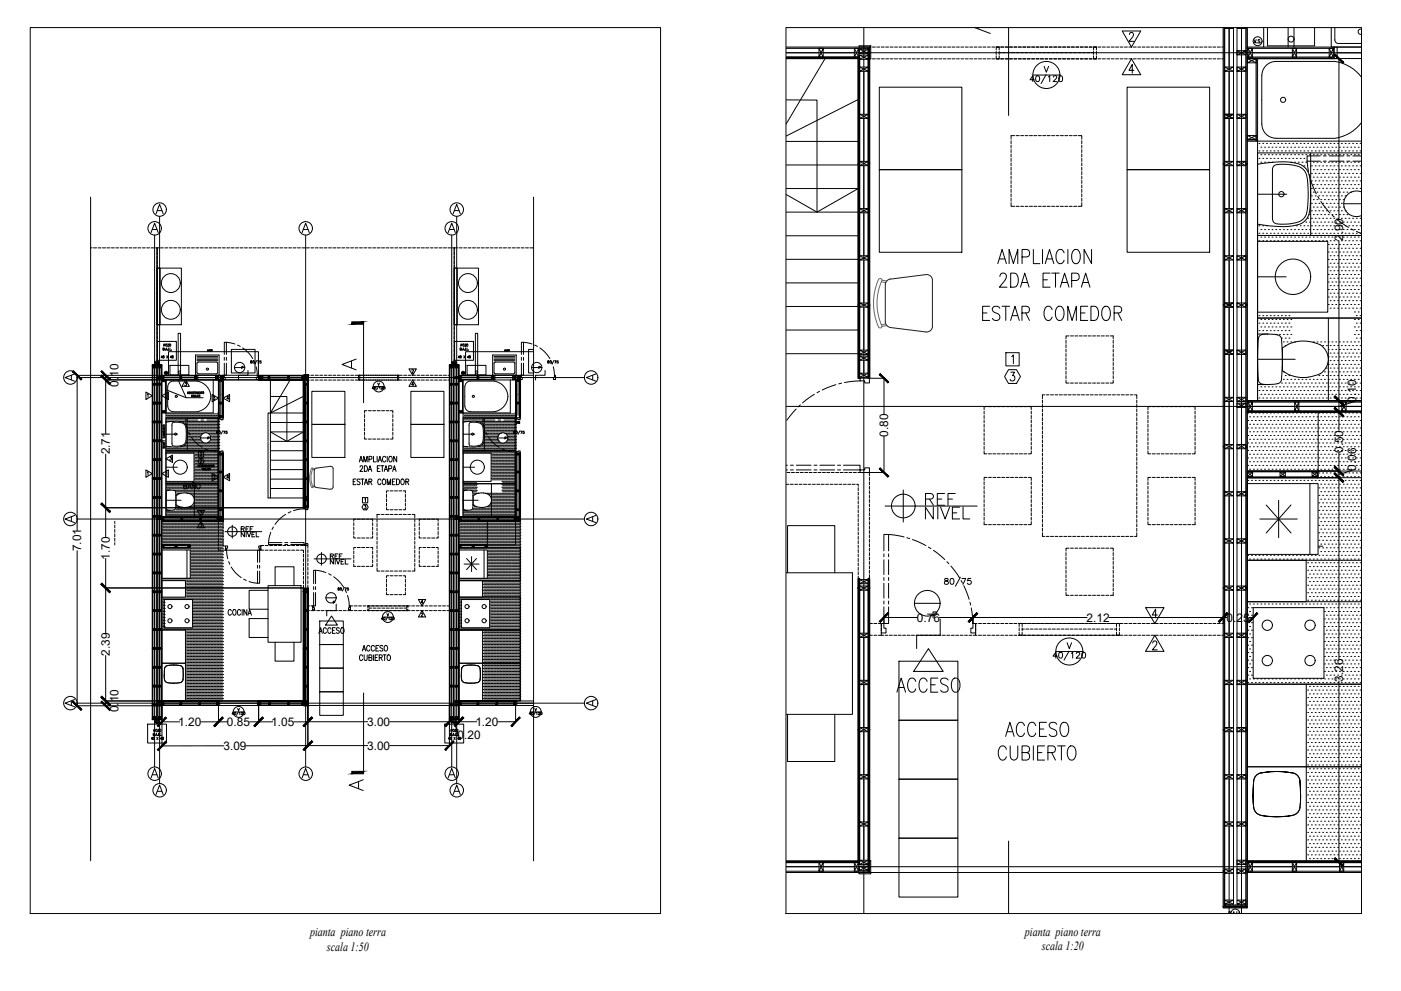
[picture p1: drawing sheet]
<svg xmlns="http://www.w3.org/2000/svg" width="594mm" height="420mm" viewBox="0 0 594 420" stroke-linecap="round" stroke-linejoin="round" font-family="sans-serif">
<defs><g id="words">
<g font-size="10.1">
<text x="415.6" y="137.2">ESTAR COMEDOR</text>
<text x="379.2" y="294.6">ACCESO</text>
</g>
<g font-size="8.8">
<text x="391.2" y="215.5">REF</text>
<text x="391.2" y="221.2">NIVEL</text>
</g>
<g font-size="8.4">
<text x="143.9" y="158">A</text>
<text x="146.8" y="336.5">A</text>
</g>
<g font-size="6.6">
<text x="26.5" y="163">A</text>
<text x="247.3" y="163">A</text>
<text x="26.5" y="223">A</text>
<text x="247.3" y="223">A</text>
<text x="26.5" y="300.9">A</text>
<text x="247.3" y="300.9">A</text>
</g>
<text font-size="6.2" x="76.6" y="208.5">BAÑO</text>
<g font-size="5.7">
<text x="412" y="15.5">A</text>
<text x="134.1" y="269.9">ACCESO</text>
</g>
<g font-size="5.3">
<text x="100.9" y="226.5">REF</text>
<text x="139" y="238.1">REF</text>
<text x="131.5" y="397">pianta piano terra</text>
<text x="434.6" y="396.8">pianta piano terra</text>
<text x="138.6" y="403.1">scala 1:50</text>
<text x="441.8" y="402.9">scala 1:20</text>
</g>
<g font-size="5">
<text x="569.5" y="102.2" transform="rotate(-90 569.5 102.2)">2.90</text>
<text x="50.2" y="163.9" transform="rotate(-90 50.2 163.9)">0.10</text>
<text x="575" y="170.8" transform="rotate(-90 575 170.8)">0.10</text>
<text x="376.6" y="185.2" transform="rotate(-90 376.6 185.2)">0.80</text>
<text x="46.6" y="192.7" transform="rotate(-90 46.6 192.7)">2.71</text>
<text x="569.5" y="192.1" transform="rotate(-90 569.5 192.1)">0.50</text>
<text x="575" y="199.7" transform="rotate(-90 575 199.7)">0.06</text>
<text x="34.4" y="233.7" transform="rotate(-90 34.4 233.7)">7.01</text>
<text x="46.6" y="237.3" transform="rotate(-90 46.6 237.3)">1.70</text>
<text x="388.8" y="263.6">0.76</text>
<text x="460.8" y="263.6">2.12</text>
<text x="520.1" y="263.6">0.25</text>
<text x="46.6" y="278.1" transform="rotate(-90 46.6 278.1)">2.39</text>
<text x="569.5" y="288.9" transform="rotate(-90 569.5 288.9)">3.26</text>
<text x="50.2" y="302" transform="rotate(-90 50.2 302)">0.10</text>
<text x="75.6" y="307.8">1.20</text>
<text x="96.3" y="307.8">0.85</text>
<text x="115" y="307.8">1.05</text>
<text x="155.7" y="307.8">3.00</text>
<text x="201.6" y="307.8">1.20</text>
<text x="94.8" y="318">3.09</text>
<text x="155.7" y="317.9">3.00</text>
<text x="194" y="313.3">0.20</text>
</g>
<text font-size="4.9" x="139" y="240.2">NIVEL</text>
<text font-size="3.5" x="86.8" y="187.3">P</text>
</g></defs>
<!-- layer: A-ELEV-MBE2 -->
<g fill="none" stroke="#000" stroke-width=".42">
<path d="M523.1 12.5v368.8M524.5 12.5v368.8M533.3 59.8v110.1M66.6 105.1v49.6M192.6 105.1v49.6M66.3 156.1v147.5M66.8 144.8h8v8h-8zM66.9 156.1v147.5M95.1 159.1h14M98.1 148.1h10v10h-10zM192.3 156.1v147.5M192.8 144.8h8v8h-8z"/>
<path d="M192.9 156.1v147.5M221.1 159.1h5.2M226.3 148.1h-2.2v10h2.2M70.4 175.1v44M196.4 175.1v44M135.6 273.3h10v10h-10zM135.6 263.3h10v10h-10zM135.6 293.3h10v10h-10zM135.6 283.3h10v10h-10zM381.2 280.3h25v25.1h-25zM62.6 307h8v8h-8zM188.6 307h8v8h-8z"/>
<path d="M381.2 305.4h25v24.9h-25zM381.2 330.3h25v25.1h-25zM381.2 355.4h25v24.9h-25zM521.9 387.3a1.88 1.88 0 0 1 1.9-1.9 1.88 1.88 0 0 1 1.9 1.9"/>
<circle cx="533.3" cy="17.5" r="1.88"/>
<circle cx="66.6" cy="153.7" r=".74"/>
<circle cx="70.4" cy="158.2" r=".74"/>
<circle cx="192.6" cy="153.7" r=".74"/>
<circle cx="196.4" cy="158.2" r=".74"/>
<circle cx="66.6" cy="306" r=".74"/>
<circle cx="192.6" cy="306" r=".74"/>
</g>
<!-- layer: A-ELEV-MBE1 -->
<g fill="none" stroke="#000" stroke-width=".42">
<path d="M565.8 20h1.2v4.8h-1.2zM567 20h10.3M349.9 24.7l-16.6 27.9M567 24.8h10.3M567 22.4h10.3M333.3 60h30.6M363.9 42.2l-30.6 15.5M333.3 69.9h30.6M333.3 79.9h30.6M333.3 89.9h30.6M83.4 159.1h.5v2h-.5zM83.9 159.1h7.5"/>
<path d="M91.4 159.1h.5v2h-.5zM209.4 159.1h.5v2h-.5zM209.9 159.1h7.5M217.4 159.1h.5v2h-.5zM83.9 161.1h7.5M83.9 160.1h7.5M114.7 161.1v14h14M114.7 179.1h14M123 161.1l-8.3 14 14-7.1M209.9 161.1h7.5M209.9 160.1h7.5M113.7 187.1v-12h1v12h14"/>
<path d="M114.7 183.1h14M68.7 233.2h12v12h-12M79.3 233.2v12M68.7 246.2h9.9v7h-9.9zM69.7 254.2h11.9v12h-11.9zM113.7 250.3h-8.1v8h8.1M113.7 248.3h14v24h-14zM116.7 248.3v-8h8v8M333.3 242.8h28.2v60.1h-28.2M334 242.8v-19.9h20v19.9M68.7 267.2h9.9v14h-9.9zM113.7 262.3h-8.1v8h8.1"/>
<path d="M116.7 272.3v8h8v-8M68.7 281.2h9.9v16M71 282.2l2.7-.2 2.7 .2M71 289.4l2.7 .3 2.7-.3M71 282.2a2.23 2.23 0 0 0-1.3 2.9l-.1 1.5a2.51 2.51 0 0 0 1.4 2.8M76.4 282.2a2.23 2.23 0 0 1 1.3 2.9v1.5a2.55 2.55 0 0 1-1.3 2.8M92.7 297.2v1.9h.5v-1.9h-.5h17M92.7 299.1h17M93.2 298.1h16M109.2 297.2h.5v1.9h-.5zM218.6 297.2v1.9h.5v-1.9h-.5h7.7M218.6 299.1h7.7"/>
<path d="M219.1 298.1h7.2M334 302.9v19.9h20v-19.9"/>
<circle cx="72.1" cy="257.2" r=".87"/>
<circle cx="79.3" cy="257.2" r=".87"/>
<circle cx="72.1" cy="263.2" r=".87"/>
<circle cx="79.3" cy="263.2" r=".87"/>
</g>
<!-- layer: A-ANNO-SYMB -->
<g fill="none" stroke="#000" stroke-width=".42">
<path d="M366.3 11.7v375.6M427.7 11.7v37.3M521.2 11.7v375.6M526.4 11.7v375.6M537.4 11.7v7.7h20v-7.7M333.3 22.4h244M533.3 24.8v35h44M577.3 32.7a17.1 17.1 0 0 0-11.2-6.7h-25a6 6 0 0 0-6 6l-.1 20.6M577.3 52a17.1 17.1 0 0 1-11.2 6.6h-25a6 6 0 0 1-6-6M555.8 64.8v35M577.3 64.8h-44v4.8M65.6 99.7v225.5"/>
<path d="M67.7 91.8v240.4M129.6 99.7v225.5M191.5 99.7v225.5M193.7 91.8v240.4M533.3 95.1v4.7h44h-44v2.5M38.4 105.1h.7M39.7 105.1h1.3M41.6 105.1h1.2M43.5 105.1h1.2M45.3 105.1h1.3M47.2 105.1h1.3M49.1 105.1h1.2"/>
<path d="M51 105.1h1.2M52.8 105.1h1.3M54.7 105.1h1.3M56.6 105.1h1.3M58.4 105.1h1.3M60.4 105.1h1.2M62.2 105.1h1.2M64.1 105.1h1.2M66 105.1h1.4M66.6 113.7h1.3v24h-1.3zM66.6 105.1v1M66.6 106.7v1.3"/>
<path d="M66.6 108.6v1.3M66.6 110.5v1.3M66.6 112.4v1.2M66.6 114.3v1.2M66.6 116.1v1.3M66.6 118v1.3M66.6 119.9v1.2M68.1 105.1h1.2M69.9 105.1h1.2M71.8 105.1h1.3M73.7 105.1h1.2M75.6 105.1h1.2"/>
<path d="M77.4 105.1h1.3M79.3 105.1h1.2M81.2 105.1h1.2M83 105.1h1.3M84.9 105.1h1.3M86.8 105.1h1.2M88.7 105.1h1.2M90.5 105.1h1.3M92.4 105.1h1.3M94.3 105.1h1.2M96.2 105.1h1.2M98 105.1h1.3"/>
<path d="M99.9 105.1h1.3M101.8 105.1h1.2M103.7 105.1h1.2M105.6 105.1h1.2M107.4 105.1h1.3M109.3 105.1h1.3M111.2 105.1h1.2M113.1 105.1h1.2M114.9 105.1h1.3M116.8 105.1h1.3M118.7 105.1h1.2M120.6 105.1h1.2"/>
<path d="M122.4 105.1h1.3M124.3 105.1h1.2M126.2 105.1h1.2M128 105.1h1.3M129.9 105.1h1.3M131.8 105.1h1.2M133.7 105.1h1.2M135.5 105.1h1.3M137.4 105.1h1.3M139.3 105.1h1.2M141.2 105.1h1.2M143 105.1h1.3"/>
<path d="M144.9 105.1h1.3M146.8 105.1h1.3M148.7 105.1h1.2M150.6 105.1h1.2M152.4 105.1h1.3M154.3 105.1h1.3M156.2 105.1h1.2M158.1 105.1h1.2M159.9 105.1h1.3M161.8 105.1h1.3M163.7 105.1h1.2M165.6 105.1h1.2"/>
<path d="M167.4 105.1h1.3M169.3 105.1h1.2M171.2 105.1h1.2M173 105.1h1.3M174.9 105.1h1.3M176.8 105.1h1.2M178.7 105.1h1.2M180.5 105.1h1.3M182.4 105.1h1.3M184.3 105.1h1.2M186.2 105.1h1.2M188 105.1h1.3"/>
<path d="M189.9 105.1h1.3M191.8 105.1h2.3M192.6 113.7h1.3v24h-1.3zM192.6 105.1v1M192.6 106.7v1.3M192.6 108.6v1.3M192.6 110.5v1.3M192.6 112.4v1.2M192.6 114.3v1.2M192.6 116.1v1.3M192.6 118v1.3M192.6 119.9v1.2"/>
<path d="M194.7 105.1h1.3M196.6 105.1h1.3M198.5 105.1h1.3M200.3 105.1h1.3M202.3 105.1h1.2M204.1 105.1h1.2M206 105.1h1.2M207.9 105.1h1.2M209.7 105.1h1.3M211.6 105.1h1.3M213.5 105.1h1.2M215.4 105.1h1.2"/>
<path d="M217.2 105.1h1.3M219.1 105.1h1.3M221 105.1h1.2M222.9 105.1h1.2M224.7 105.1h1.6M66.6 121.8v1.2M66.6 123.6v1.3M66.6 125.5v1.3M66.6 127.4v1.2M66.6 129.3v1.2M66.6 131.1v1.3M66.6 133v1.3"/>
<path d="M66.6 134.9v1.2M66.6 136.8v1.2M66.6 138.6v1.3M154.2 137v33.7M192.6 121.8v1.2M192.6 123.6v1.3M192.6 125.5v1.3M192.6 127.4v1.2M192.6 129.3v1.2M192.6 131.1v1.3M192.6 133v1.3M192.6 134.9v1.2"/>
<path d="M192.6 136.8v1.2M192.6 138.6v1.3M533.3 132.3v2.5h44h-44v35.1h44M563.3 134.8v35.1M66.6 140.5v1.2M66.6 142.4v1.3M66.6 144.2v1.3M66.6 146.1v1.3M66.6 148v1.2M66.6 149.9v1.2M66.6 151.7v1.3M66.6 153.6v1.1"/>
<path d="M72.1 154.9h8v4h-8zM105.1 157.1v2h-4v2M192.6 140.5v1.2M192.6 142.4v1.3M192.6 144.2v1.3M192.6 146.1v1.3M192.6 148v1.2M192.6 149.9v1.2M192.6 151.7v1.3M192.6 153.6v1.1M198.1 154.9h8v4h-8zM231.1 157.1v2h-4v2"/>
<path d="M533.3 141.6h4.5M32.7 160.1h215.1M70.4 165.2l8.5 3.4h7.2M70.4 179v-1.9h22v14h-22v-1.9M70.4 161.1v14h20v-14M75.6 161.1l3.3 7.5M79.4 177.1v14M89.4 168.1a6.9 6.9 0 0 1-5.8 6.5h-10.1l-1.5-.6-.6-.8-.3-1v-8.2l.6-1.5 1.3-.9h10.6a6.9 6.9 0 0 1 5.8 6.5M92.4 175.1h.3M196.4 179v-1.9h22v14h-22v-1.9M196.4 161.1v14h20v-14M197.1 164v8.2"/>
<path d="M197.1 172.2l.6 1.5 1.3 .8 10.5 .1M205.4 177.1v14M209.5 161.6a6.8 6.8 0 0 1 5.9 6.5M209.5 161.6h-10.5l-1.3 .9-.6 1.4M215.4 168.1a6.8 6.8 0 0 1-5.9 6.5M218.4 175.1h.2M333.3 172.3h244M533.3 163h4.5M558.6 174.7h18.7M559 174.7v25h18.3M70.4 192.1v-1h22v14h-22v-1M196.4 192.1v-1h22v14h-22v-1"/>
<path d="M70.4 205.1h22v14h-22zM70.4 207.8h1.8M70.4 216.4h1.8M82.4 205.1v14M196.4 205.1h22v14h-22zM196.4 207.8h1.8M196.4 216.4h1.8M208.4 205.1v14M375.3 214.6h39M383 207.7v13.6M577.3 202.5h-48.4v35h48.4M32.7 220.1h215.1"/>
<path d="M95.4 225.4h15.6M98.5 222.7v5.4M133.2 237h15.6M136.3 234.2v5.5M194.6 232.2h26v14h-26zM206.5 221h12.1v10h-11.9v-10M142.6 256.1v2.8h-4.1v2.2M194.6 253.2h26v14h-26zM577.3 255.1h-48.4v35h48.4h-23.4M204.6 267.2h16v14h-16h16v16h-16M398.7 262.5v6.8h-10v5.7M32.7 298.1h215.1"/>
<path d="M154.2 293.8v33.7M553.9 325.1h23.4M427.7 356.6v30.7M333.3 367.5h244M553.9 365.1h23.4"/>
<circle cx="547.5" cy="16.6" r="1.25"/>
<circle cx="544.1" cy="42.3" r="1.08"/>
<circle cx="65.6" cy="96.8" r="2.86"/>
<circle cx="67.7" cy="88.9" r="2.86"/>
<circle cx="129.6" cy="96.8" r="2.86"/>
<circle cx="191.6" cy="96.8" r="2.86"/>
<circle cx="193.7" cy="88.9" r="2.86"/>
<circle cx="76.1" cy="157.8" r=".49"/>
<circle cx="202.1" cy="157.8" r=".49"/>
<circle cx="74.7" cy="168.1" r=".44"/>
<circle cx="200.7" cy="168.1" r=".44"/>
<circle cx="383" cy="214.5" r="5"/>
<circle cx="98.5" cy="225.4" r="2.01"/>
<circle cx="136.3" cy="236.9" r="2.01"/>
<circle cx="65.6" cy="328" r="2.86"/>
<circle cx="67.7" cy="335.1" r="2.86"/>
<circle cx="129.6" cy="328" r="2.86"/>
<circle cx="191.6" cy="328" r="2.86"/>
<circle cx="193.7" cy="335.1" r="2.86"/>
</g>
<!-- layer: A-ELEV-IDEN -->
<g fill="none" stroke="#000" stroke-width=".42">
<path d="M535.8 11.7v8.3M546.2 11.7v8.3M548.7 11.7v8.3M333.3 42.3l13.1 .1v47.5M363.9 79.9l-17.5 10-13.1-7.5M38.4 83.6v281.4M226.3 83.6v281.4M333.3 100h30.6M333.3 110h30.6M333.3 119.9h30.6M333.3 129.9h30.6M333.3 139.9h30.6"/>
<path d="M71.4 159.1v-10h38.2v10M75.6 159.1v-17.8h1v17.8M201.6 159.1v-17.8h1v17.8M226.3 149.1h-28.9v10M333.3 150h30.6M114.7 168.1h7v19M113.7 187.5v23.6h15M114.7 183.1l7 4 7-4M114.7 187.5v23.6M114.7 191.1h14M114.7 195.1h14M114.7 199.1h14"/>
<path d="M114.7 203.1h14M114.7 207.1h14M220.6 221v76.2M130.8 299.1h59.8M369.2 369.9h149.5"/>
</g>
<!-- layer: A-ANNO-TEXT -->
<g fill="none" stroke="#000" stroke-width=".42">
<path d="M475.9 13.1h7.8l-3.9 6.9zM478.9 14.7l.6-.9h.6l.5 .7-.4 1.3-1.4 1.7h2M531.7 16.8l.5 1.5 .5-1.5M533 18.1h.1M534.2 17l-.6-.2-.1 .5 .6 .3 .1 .4h-.7M534.7 18.1h.1M438.6 33.8h-1.8l1.2-1.7v2.5M439.5 32.2a1.22 1.22 0 0 1 1.5 .9 1.22 1.22 0 0 1-.9 1.5h-.2a1.55 1.55 0 0 1-.4-2.4zM442.8 28.1l.9 2.5 1-2.5M443.6 31.6l-2.2 3.8M444.5 32.6l.6-.5v2.5M446.7 32.7l.2-.5 .7-.1 .5 .7-1.5 1.8h1.6"/>
<path d="M449.3 32.2l.4-.1a1.3 1.3 0 0 1 .9 1.3 1.3 1.3 0 0 1-.9 1.2 1.55 1.55 0 0 1-.4-2.4zM479.8 24.9l3.9 6.8h-7.8zM480.9 29.8h-2.2l1.4-2.5v3.7M64 98.6l1.6-4 1.5 4M64.6 97.3h1.9M66.2 90.6l1.5-4 1.5 4M66.7 89.3h1.9M128.1 98.6l1.5-4 1.5 4M128.6 97.3h1.9M190 98.6l1.5-4 1.6 4M190.6 97.3h1.9M192.1 90.6l1.6-4 1.5 4"/>
<path d="M192.7 89.3h1.9M423.1 111.8l1.8-6 1.8 6M423.8 109.8h2.3M424 117.2l.5-1.2 1.4-.2a1.88 1.88 0 0 1 .2 3.1l-2.3 2.9h3.2M427.9 111.8v-6l1.8 6 1.9-6v6M428.6 115.8h1.6a3.5 3.5 0 0 1 1.1 5.1l-1.1 .9h-1.6zM433.4 108.9h2a1.65 1.65 0 0 0 1.2-1.5 1.65 1.65 0 0 0-1.2-1.6h-2v6M433.4 119.8h2.3M438.2 105.8v6h2.7M442.1 105.8v6M442.3 118.6h1.8M443.2 111.8l1.8-6 1.9 6"/>
<path d="M443.9 109.8h2.3M445.3 115.8h-3v6h3M446 115.8h3.1M447.6 115.8v6M450.3 119.8h2.3M451.2 107.2a1.6 1.6 0 0 0-2.5-1.1 4 4 0 0 0 .4 5.7 1.72 1.72 0 0 0 2.1-1.5M452.8 105.8v6M454.4 118.9h2.1a1.62 1.62 0 0 0 1.2-1.5 1.62 1.62 0 0 0-1.2-1.6h-2.1v6M455.3 106.1l.5-.3a2.04 2.04 0 0 1 2.3 2.2 2.64 2.64 0 0 1-2.3 3.8 4 4 0 0 1-.5-5.7zM459.2 119.8h2.3M462.9 105.8v6l-3.2-6v6M432.7 121.8l1.8-6 1.9 6"/>
<path d="M449.6 121.8l1.8-6 1.9 6M458.5 121.8l1.9-6 1.8 6M65.5 153.7l.3-.3h-.3v.6h.3l-.1-.3M66 153.9h.1M66.2 154l.2-.6 .1 .6M66.2 153.8h.2M66.7 153.9h.1M66.9 153.4v.6h.3M67.3 153.4v.6h.2M67.7 153.9h.1M68.9 151.5h-.5l.3-.7v1M69.1 148l.5-.1v-.3l-.5-.1v1h.5l-.1-.5"/>
<path d="M69.5 146.4l.4-.1 .1-.4h-.5v.9M69.8 157.8l.2 .7 .2-.7M70 148.4h.1M70.2 148.5l.3-1 .3 1M70.3 158.4h.1M70.3 148.2h.4M70.7 150.8l.5 1M70.8 157.9h-.3l.3 .4-.3 .1M71 158.4h.1M71 148.4h.1M71.1 145.9h.5l-.5 .9h.5M71.2 150.8l-.5 1"/>
<path d="M71.4 147.5v1h.4M72 147.5v1h.5M72.7 148.4h.1M72.8 151.5h-.6l.4-.7v1M87.9 148.9l.2-.6 .2 .6M88 148.6h.2M88.4 148.3v.6h.3M88.8 148.5h.2M89.1 148.3h-.3v.6h.3M89.2 148.5l.3-.2h-.3v.6M89.4 148.5l.1 .4M102.5 155.9l.7-.4-.7-.2v1.1"/>
<path d="M106.3 153l.1 .3a.34 .34 0 0 1 .5 .2 .34 .34 0 0 1-.2 .5l-.5-.4 .6-.6zM109 152.8l-.9 1.5M109.2 153h.6l-.4 1M110.7 153h-.5v.3a.34 .34 0 0 1 .5 .1 .34 .34 0 0 1-.1 .5 .34 .34 0 0 1-.5-.1M173.4 156.4h3.2l-1.6 2.7zM174.7 157l.2-.4 .4 .3-.7 1.3h.8M191.5 153.7l.3-.3h-.3v.6h.3l-.1-.3M192 153.9h.1M192.2 154l.1-.6 .2 .6M192.2 153.8h.3M192.6 153.9h.1M192.9 153.4v.6h.3"/>
<path d="M193.2 153.4v.6h.3M193.7 153.9h.1M194.9 151.5h-.6l.4-.7v1M195.1 148l.5-.1v-.3l-.5-.1v1h.5l-.1-.5M195.4 146.4l.5-.1v-.4h-.5v.9M195.8 157.8l.1 .7 .3-.7M195.9 148.4h.1M196.2 148.5l.3-1 .3 1M196.3 158.4h.1M196.3 148.2h.4M196.7 150.8l.5 1M196.8 157.9h-.3l.3 .4-.3 .1"/>
<path d="M197 158.4h.1M197 148.4h.1M197 145.9h.6l-.6 .9h.6M197.2 150.8l-.5 1M197.4 147.5v1h.4M198 147.5v1h.5M198.7 148.4h.1M198.8 151.5h-.6l.4-.7v1M213.9 148.9l.2-.6 .2 .6M214 148.6h.2M214.4 148.3v.6h.3M214.8 148.5h.2"/>
<path d="M215.1 148.3h-.3v.6h.3M215.2 148.5l.3-.2h-.3v.6M215.4 148.5l.1 .4M228.5 155.9l.7-.4-.7-.2v1.1M232.3 153l.5 .9h-.5l.1-.5 .4-.2zM234.9 152.8l-.9 1.5M235.1 153h.7l-.4 1M236.7 153h-.5v.3a.36 .36 0 0 1 .5 .1 .36 .36 0 0 1-.1 .5 .36 .36 0 0 1-.5-.1M426.5 149.5h5.7v5.6h-5.7zM427.6 156.7h3.4l1.7 3-1.7 2.9h-3.4l-1.6-2.9zM428.6 157.8h1.6l-.9 1.4a1.11 1.11 0 0 1 1 1.7 1.11 1.11 0 0 1-1.9-.1M429 151.2l.7-.7v3.7"/>
<path d="M61.9 166.2l2.7 1.6-2.7 1.6zM62.5 167.2l.3-.3v1.6M68.7 167.8l2.7-1.6v3.2zM70.5 167.2l.3-.3v1.6M78.4 162.1h.7l-.4 .5a.45 .45 0 0 1 .4 .7 .45 .45 0 0 1-.8 0M78.7 161.1l1.6 2.7h-3.1zM79.6 166.5l.4-.3-.4-.1v.8M79.8 166.5l.2 .4M80.2 166.5h.3M80.6 166.1h-.4v.8h.4M80.7 166.1l.2 .8 .3-.8M81.2 167.5l.2 .8 .2-.8"/>
<path d="M81.4 166.5h.2M81.7 166.1h-.3v.8h.3M81.8 167.5v.8M82.3 166.3l-.4-.1 .4 .6h-.4M82.5 166.1h.4M82.5 167.5v.8l-.4-.8v.8M82.7 166.1v.8M82.7 167.5v.8M83 167.5v.8h.3M83 166.1v.8M83.3 166.9v-.8l.2 .8 .2-.8v.8M83.5 167.5v.8"/>
<path d="M84 166.1v.8M84.1 167.7l-.2-.2-.2 .3 .1 .4 .3-.1M84.2 166.5h.3M84.6 166.1h-.4v.8h.4M85.2 166.1v.8l-.4-.8v.8M85.4 166.1h.4M85.6 166.1v.8M89.9 167.2l2.8 1.6-2.8 1.6zM90.5 168h.6l-.4 .5a.45 .45 0 0 1 .4 .7 .45 .45 0 0 1-.8 0M94.6 168.8l2.8-1.6v3.2zM97 169h-.8l.5-1v1.4M158.5 164.6h-.7l.5-.6v1"/>
<path d="M160.2 162.4l.4 1 .3-1M160.5 163.8l-.8 1.5M160.9 164.2l.2-.2v1M161.7 164.2h.6l-.6 .8h.7M175 161.1l1.6 2.7h-3.2zM175.4 163.1h-.8l.6-1v1.4M61.9 199.2l2.7 1.6-2.7 1.6zM69 186.7v1.1h1M69 183.7h1l-1 .5h1M69 189.3h1M69 188.7h1M69 186.9h1"/>
<path d="M69 182.6v.6M69 183.4h1M69 182.9h1M69 181h1M69.2 189.5v.6l.6-.6 .1 .6M69.2 185.2v.5l.8-.5-.1 .5M69.5 181.8v-.5h-.4l-.1 .5h1M69.5 187.5v.3M69.5 188.7v.6M69.7 182.1v.4M69.7 184.5v.4M69.7 188.1v.3"/>
<path d="M70 187.9l-1 .4 1 .3M70 184.4l-1 .3 1 .3M70 182l-1 .3 1 .3M70 181.2l-.5 .3M70.4 194.5l2.7-1.6v3.2zM72.1 193.6h.6l-.4 .6a.44 .44 0 0 1 .4 .7 .44 .44 0 0 1-.7-.1M84 197.5l.4-.3h-.4v.8M84.1 191.5h2.2v2.3h-2.2zM84.2 197.5l.2 .5M84.6 194.4h1.3l.7 1.2-.7 1.1h-1.3l-.7-1.1zM84.6 197.5h.3M84.9 195.2l.4-.4 .3 .5-.8 1h.8"/>
<path d="M84.9 192.2l.4-.4 .3 .4-.8 1.1h.8M85 197.2h-.4v.8h.4M85.1 197.2l.3 .8 .2-.8M85.6 198.5l.2 .8 .3-.8M85.8 197.5h.2M86.1 197.2h-.3v.8h.3M86.2 198.5v.8M86.7 197.3h-.4l.4 .6-.4-.1M86.9 197.2h.4M86.9 198.5v.8l-.4-.8v.8M87.1 197.2v.8M87.2 198.5v.8"/>
<path d="M87.4 198.5v.8h.3M87.4 197.2v.8M87.7 198v-.8l.2 .8 .3-.8v.8M87.9 198.5v.8M88.4 197.2v.8M88.6 198.7h-.5l.2 .6 .3-.2M88.6 197.5h.3M89.1 197.2h-.5v.8h.5M89.6 197.2v.8l-.4-.8v.8M89.8 197.2h.4M90 197.2v.8M91.9 182.9l.5 .4a.32 .32 0 0 1-.2 .5 .32 .32 0 0 1-.4-.4l.6-.3z"/>
<path d="M94.5 182.6l-.8 1.6M94.8 182.8h.6l-.4 1M96.3 182.8h-.5v.4a.34 .34 0 0 1 .5 .1 .34 .34 0 0 1-.1 .4 .34 .34 0 0 1-.5-.1M152.3 195.8l.8-2.3 .7 2.3M152.6 195h.9M152.7 198l.1-.3a.59 .59 0 0 1 .8-.1 .59 .59 0 0 1 .1 .8l-1.1 1.5h1.3M154.2 195.8v-2.3l.8 2.3 .7-2.3v2.3M154.5 197.5a1.21 1.21 0 0 1 1.3 1.2 1.21 1.21 0 0 1-1.3 1.2zM156.2 199.9l.7-2.4 .7 2.4M156.4 194.7l1.2-.1v-1l-1.2-.1v2.3M156.4 199.1h.9M158.4 193.5v2.3h1.1"/>
<path d="M159.9 193.5v2.3M160 198.6h.7M160.4 195.8l.7-2.3 .7 2.3M160.6 195h1M161.2 197.5h-1.2v2.4h1.2M161.5 197.5h1.3M162.1 197.5v2.4M162.9 199.9l.7-2.4 .8 2.4M163.2 199.1h.9M163.6 194a.7 .7 0 0 0-.9-.5 .7 .7 0 0 0-.5 .9v.6a.7 .7 0 0 0 .5 .8 .7 .7 0 0 0 .9-.5M164.2 193.5v2.3M164.8 198.7l1.1-.1 .2-.9-1.3-.2v2.4"/>
<path d="M165.2 193.6l.2-.1a1.15 1.15 0 0 1 1 1.2 1.15 1.15 0 0 1-1.2 1.1l-.4-.8zM166.5 199.9l.7-2.4 .8 2.4M166.8 199.1h.9M168.2 193.5v2.3l-1.3-2.3v2.3M214.1 185.7h.6v-.4l-.6-.1v1M217.9 182.9l.4 .4a.32 .32 0 0 1-.1 .5 .32 .32 0 0 1-.4-.4l.6-.3zM220.5 182.6l-.8 1.6M220.8 182.8h.6l-.4 1M222.3 182.8h-.5v.4a.34 .34 0 0 1 .5 .1 .34 .34 0 0 1-.1 .4 .34 .34 0 0 1-.5-.1M62.5 200.3l.3-.3v1.4M68.7 200.8l2.7-1.6v3.2zM70.5 200.3l.3-.3v1.4"/>
<path d="M83.6 216.4h3.2l-1.6 2.7zM84.9 216.7h.6l-.3 .5a.46 .46 0 0 1 .4 .7 .46 .46 0 0 1-.7 .1l-.1-.1M89.9 200.7l2.8 1.6-2.8 1.5zM90.5 201.4h.6l-.4 .6a.45 .45 0 0 1 .4 .7 .45 .45 0 0 1-.8-.1M94.6 202.3l2.8-1.6v3.1zM97 202.4h-.8l.5-1v1.5M149.8 204.2h.7M150.9 203.1h-1.1v2.4h1.1M152.7 203.4l-.5-.3-.8 .3 .1 .5 1.2 .9-.5 .7-.8-.4M153 203.1h1.3M153.7 211h2.2v2.2h-2.2zM153.7 203.1v2.4"/>
<path d="M154.2 213.8h1.3l.7 1.2-.7 1.2h-1.3l-.7-1.2zM154.5 205.5l.7-2.4 .8 2.4M154.5 214.3h.7l-.4 .5a.45 .45 0 0 1 .4 .7 .45 .45 0 0 1-.8 0M154.7 211.6l.3-.3v1.5M154.8 204.7h.9M156.4 204.2l1.1-.1 .1-.8-1.2-.2v2.4M157 204.2l.7 1.3M161.5 203.6a.7 .7 0 0 0-.8-.5 .7 .7 0 0 0-.5 .9v.6a.7 .7 0 0 0 .5 .9 .7 .7 0 0 0 .8-.6M162.5 203.2l.1-.1a1.23 1.23 0 0 1 1 1.2 1.23 1.23 0 0 1-1 1.2 1.59 1.59 0 0 1-.1-2.3zM164.2 205.5v-2.4l.7 2.4 .7-2.4v2.4M166.4 204.2h.7M167.6 203.1h-1.2v2.4h1.2"/>
<path d="M168.1 203.1a1.21 1.21 0 0 1 1.3 1.2 1.21 1.21 0 0 1-1.3 1.2zM170.3 203.2l.2-.1a1.23 1.23 0 0 1 1 1.2 1.23 1.23 0 0 1-1 1.2 1.59 1.59 0 0 1-.2-2.3zM172.1 204.2l1.1-.1 .1-.8-1.2-.2v2.4M172.7 204.2l.6 1.3M84.9 222h.6l-.3 .6a.44 .44 0 0 1 .4 .6 .44 .44 0 0 1-.8 0M85.2 221l1.6 2.7h-3.2zM98.1 259a.72 .72 0 0 0-.9-.6 .72 .72 0 0 0-.5 .9v.6a.72 .72 0 0 0 .5 .9 .72 .72 0 0 0 .9-.5M99 258.5l.2-.1a1.25 1.25 0 0 1 .9 1.2 1.25 1.25 0 0 1-.9 1.2 1.61 1.61 0 0 1-.2-2.3zM102.1 259a.72 .72 0 0 0-.9-.6 .72 .72 0 0 0-.5 .9v.6a.72 .72 0 0 0 .5 .9 .72 .72 0 0 0 .9-.5M102.7 258.4v2.4M104.7 258.4v2.4l-1.3-2.4v2.4M141.3 255.5l.7-.4-.7-.2v1"/>
<path d="M143.4 249.3l.4 .9h-.5l.1-.5 .5-.2zM146 249.1l-.9 1.5M146.2 249.2h.7l-.5 1M147.7 249.2h-.4v.4a.36 .36 0 0 1 .5 .1 .36 .36 0 0 1-.1 .5 .36 .36 0 0 1-.5-.2M177.4 254.2h3.1l-1.5 2.7zM179 258.9l1.5 2.7h-3.1zM179.4 255.5h-.9l.6-1.1v1.6M400.7 245.3v.8l1.5 .8a.88 .88 0 0 1-.8 .9 .88 .88 0 0 1-.9-.6l.1-.6 1.4-.8-.1-.5zM403.2 245.3a1.24 1.24 0 0 1 1.5 1 1.24 1.24 0 0 1-.9 1.4l-.8-.5-.2-.9zM407.2 244.7l-2.1 3.9M407.9 245.3h1.6l-1.2 2.4M411.7 245.3h-1.3v1a.87 .87 0 0 1 1.3 0 .87 .87 0 0 1-.2 1.3 .87 .87 0 0 1-1.3-.4"/>
<path d="M485.8 257.6h7.8l-3.9 6.8zM105.1 260.8l.8-2.4 .7 2.4M105.4 260h.9M140.6 261.2l2.5 3.8h-5zM153.7 276l.7-2.3 .7 2.3M153.8 278.2a.7 .7 0 0 0-.9-.6 .7 .7 0 0 0-.5 1v.5a.7 .7 0 0 0 .5 .9 .7 .7 0 0 0 .9-.5M153.9 275.2h.9M154.4 277.6v1.8l.6 .6 .6-.3 .1-2.1M156.4 278.8l1.2-.1v-.9l-1.2-.2v2.4l1.2-.2 .1-.6-.4-.4M156.8 274.2a.7 .7 0 0 0-.8-.5 .7 .7 0 0 0-.5 .8v.6a.7 .7 0 0 0 .5 .9 .7 .7 0 0 0 .8-.5M158.4 277.6v2.4M158.8 274.2a.72 .72 0 0 0-.9-.5 .72 .72 0 0 0-.5 .8v.6a.72 .72 0 0 0 .5 .9 .72 .72 0 0 0 .9-.5"/>
<path d="M159.1 278.8h.7M159.4 274.8h.7M160.3 277.6h-1.2v2.4h1.2M160.6 273.7h-1.2v2.3h1.2M160.8 278.8l1.1-.1v-.9l-1.1-.2v2.4M161.4 278.8l.7 1.2M162.3 274l-.4-.3-.8 .3 .1 .5 1 .5a.66 .66 0 0 1-.2 1 .66 .66 0 0 1-.9-.3M162.4 262.4h-.7l.5-.6v1M162.5 277.6h1.2M163.1 277.6v2.4M163.3 273.7h.1a1.15 1.15 0 0 1 1 1.2 1.15 1.15 0 0 1-1.1 1l-.4-.8zM164.1 260.2l.4 1 .3-1"/>
<path d="M164.4 261.5l-.8 1.6M164.5 277.8l.2-.2a1.24 1.24 0 0 1 .9 1.2 1.24 1.24 0 0 1-.9 1.2 1.59 1.59 0 0 1-.2-2.2zM164.8 261.9l.2-.1v1M165.6 262l.6-.2-.6 1h.7M178.6 260.2a.36 .36 0 0 1 .4-.4 .36 .36 0 0 1 .3 .5l-.8 1h.9M393.7 275l6.3 9.7h-12.6zM395.6 260.7l1.4-.1 .3-.7-.6-.5h-1.1v2.5M448.3 278.2h-1.8l1.2-1.7v2.5M449.3 276.7l.3-.2a1.28 1.28 0 0 1 1 1.3 1.28 1.28 0 0 1-1 1.2 1.63 1.63 0 0 1-.3-2.3zM452.5 272.5l.9 2.5 1-2.5M453.3 276.1l-2.1 3.8M454.3 277l.6-.5v2.5"/>
<path d="M456.4 277.1l.5-.6 1 .5-.4 .8-1.2 1.2h1.6M459 276.7a1.22 1.22 0 0 1 1.5 .8 1.22 1.22 0 0 1-.9 1.5h-.2a1.55 1.55 0 0 1-.4-2.3zM488.8 272.6l.6-.8 .8 .1 .3 .6-.4 1.2-1.4 1.8h2M489.7 269.3l3.9 6.9h-7.8zM490.8 260.7h-2.2l1.4-2.5v3.8M64.8 313.2h-.6l.3-.6v1M65 311.4l.4-.1v-.3l-.4-.1v1l.4-.1-.1-.4M65.3 309.8l.4-.1v-.4l-.4-.1v1M65.5 306l.3-.2-.3-.1v.6h.3l-.1-.3M65.8 311.8h.1M66 311.9l.3-1 .3 1M66 306.3h.1"/>
<path d="M66.1 311.5h.4M66.2 306.3l.2-.6 .1 .6M66.2 306.2h.2M66.5 312.6l.5 1M66.7 306.3h.1M66.9 311.8h.1M66.9 309.2h.5l-.5 1h.5M66.9 305.7v.6h.3M67 312.6l-.5 1M67.2 310.9v1h.4M67.3 305.7v.6h.2M67.7 306.3h.1"/>
<path d="M67.8 310.9v1h.5M68.5 311.8h.1M68.6 313.2h-.5l.3-.6v1M99.1 302.7h-.7l.5-.7v1M100.8 300.4l.4 1 .3-1M101.1 301.8l-.8 1.5M101.5 302.1l.2-.1v1M102.3 302.2l.3-.2 .3 .1-.6 .9h.7M190.7 313.2h-.6l.4-.6v1M191 311.4l.4-.1v-.3l-.4-.1v1l.4-.1-.1-.4M191.2 309.8l.5-.1v-.4l-.5-.1v1M191.5 306l.3-.2-.3-.1v.6h.3l-.1-.3"/>
<path d="M191.8 311.8h.1M192 311.9l.3-1 .3 1M192 306.3h.1M192.1 311.5h.4M192.2 306.3l.1-.6 .2 .6M192.2 306.2h.3M192.5 312.6l.5 1M192.6 306.3h.1M192.9 311.8h.1M192.9 309.2h.5l-.5 1h.5M192.9 305.7v.6h.3M193 312.6l-.5 1"/>
<path d="M193.2 310.9v1h.5M193.2 305.7v.6h.3M193.7 306.3h.1M193.8 310.9v1h.5M194.5 311.8h.1M194.6 313.2h-.6l.4-.6v1M225.1 302.7h-.7l.5-.7v1M226.8 300.4l.3 1 .4-1M227.1 301.8l-.8 1.5M227.5 302.1l.2-.1v1M228.3 302.2l.2-.2 .4 .1-.6 .9h.7M426.4 312.2l1.8-5.9 1.9 5.9"/>
<path d="M426.7 317.7a1.59 1.59 0 0 0-1.5-1.5 1.59 1.59 0 0 0-1.6 1.5 3.8 3.8 0 0 0 1.1 4.6 1.7 1.7 0 0 0 2-1.5M427.1 310.2h2.3M428.4 316.2v4.3a1.61 1.61 0 0 0 1.6 1.8 1.61 1.61 0 0 0 1.6-1.8v-4.3M433.4 319.1h2a1.44 1.44 0 0 0 1.2-1.4 1.44 1.44 0 0 0-1.2-1.5h-2v6.1h2a1.65 1.65 0 0 0 1.2-1.6 1.65 1.65 0 0 0-1.2-1.6M434.4 307.7a1.6 1.6 0 0 0-2.5-1.2 4 4 0 0 0 .4 5.7 1.66 1.66 0 0 0 2.1-1.4M438.2 316.2v6.1M439.2 307.7a1.59 1.59 0 0 0-1.6-1.5 1.59 1.59 0 0 0-1.6 1.5 3.7 3.7 0 0 0 1.2 4.5 1.64 1.64 0 0 0 2-1.4M440 319.1h1.8M440.8 309.1h1.8M443 316.2h-3v6.1h3M443.8 306.3h-3v5.9h3M444.4 319.1h2a1.44 1.44 0 0 0 1.2-1.4 1.44 1.44 0 0 0-1.2-1.5h-2v6.1"/>
<path d="M446 319.1l1.5 3.2M448.1 307.1a1.71 1.71 0 0 0-1.8-.9 1.71 1.71 0 0 0-1.4 1.5l.5 .8 1.8 .9a1.49 1.49 0 0 1 .9 1.5 1.49 1.49 0 0 1-1.1 1.3l-1.6-.2-.5-.6M448.5 316.2h3.2M450.1 316.2v6.1M450.4 306.5l.5-.2a2.62 2.62 0 0 1 2.3 3.6 2.21 2.21 0 0 1-2.3 2.3 3.9 3.9 0 0 1-.5-5.7zM453.5 316.5l.5-.3a2.64 2.64 0 0 1 2.3 3.8 1.87 1.87 0 0 1-.8 1.8 1.87 1.87 0 0 1-2 .2 4.2 4.2 0 0 1 0-5.5zM64 329.8l1.6-4 1.5 4M64.6 328.5h1.9M66.2 336.9l1.5-4.1 1.5 4.1M66.7 335.5h1.9M128.1 329.8l1.5-4 1.5 4M128.6 328.5h1.9"/>
<path d="M190 329.8l1.5-4 1.6 4M190.6 328.5h1.9M192.1 336.9l1.6-4.1 1.5 4.1M192.7 335.5h1.9M521.1 386.5l.7 .1v.5l-.7 .2zM521.6 387.2l.1 .1M522.9 387.3l.2-.8 .3 .8M524.5 386.5v.8M525.4 386.5v.8"/>
<circle cx="69.4" cy="151.3" r=".44"/>
<circle cx="70.5" cy="146.3" r=".44"/>
<circle cx="72.1" cy="146.3" r=".43"/>
<circle cx="73.3" cy="151.3" r=".43"/>
<circle cx="89.9" cy="148.5" r=".25"/>
<circle cx="107.5" cy="153.4" r=".46"/>
<circle cx="195.4" cy="151.3" r=".44"/>
<circle cx="196.5" cy="146.3" r=".43"/>
<circle cx="198.1" cy="146.3" r=".43"/>
<circle cx="199.3" cy="151.3" r=".44"/>
<circle cx="215.8" cy="148.5" r=".25"/>
<circle cx="233.5" cy="153.4" r=".46"/>
<circle cx="84.6" cy="167.8" r=".34"/>
<circle cx="86.2" cy="166.5" r=".35"/>
<circle cx="159.1" cy="164.5" r=".45"/>
<circle cx="163" cy="164.5" r=".45"/>
<circle cx="69.5" cy="180.4" r=".43"/>
<circle cx="89" cy="198.8" r=".34"/>
<circle cx="90.6" cy="197.5" r=".35"/>
<circle cx="93.1" cy="183.3" r=".45"/>
<circle cx="219.1" cy="183.3" r=".45"/>
<circle cx="144.6" cy="249.7" r=".46"/>
<circle cx="163" cy="262.2" r=".45"/>
<circle cx="166.9" cy="262.2" r=".45"/>
<circle cx="65.2" cy="313" r=".44"/>
<circle cx="66.3" cy="309.6" r=".43"/>
<circle cx="68" cy="309.6" r=".44"/>
<circle cx="69.1" cy="313" r=".44"/>
<circle cx="99.7" cy="302.4" r=".46"/>
<circle cx="103.6" cy="302.4" r=".45"/>
<circle cx="191.2" cy="313" r=".44"/>
<circle cx="192.3" cy="309.6" r=".43"/>
<circle cx="193.9" cy="309.6" r=".44"/>
<circle cx="195.1" cy="313" r=".44"/>
<circle cx="225.7" cy="302.4" r=".46"/>
<circle cx="229.6" cy="302.4" r=".45"/>
</g>
<!-- layer: A-FLOR-PATT -->
<g fill="none" stroke="#000" stroke-width=".42">
<path d="M533.9 60.8h.1M533.9 64h.1M533.9 67.2h.1M534.7 62.4h.1M534.7 65.6h.1M534.7 68.8h.1M535.5 60.8h.1M535.5 64h.1M535.5 67.2h.1M536.2 62.4h.1M536.2 65.6h.1M536.2 68.8h.1"/>
<path d="M537 60.8h.1M537 64h.1M537 67.2h.1M537.8 62.4h.1M537.8 65.6h.1M537.8 68.8h.1M538.6 60.8h.1M538.6 64h.1M538.6 67.2h.1M539.4 62.4h.1M539.4 65.6h.1M539.4 68.8h.1"/>
<path d="M540.2 60.8h.1M540.2 64h.1M540.2 67.2h.1M541 62.4h.1M541 65.6h.1M541.8 60.8h.1M541.8 64h.1M541.8 67.2h.1M542.6 62.4h.1M542.6 65.6h.1M543.4 60.8h.1M543.4 64h.1"/>
<path d="M543.4 67.2h.1M544.2 62.4h.1M544.2 65.6h.1M545 60.8h.1M545 64h.1M545 67.2h.1M545.7 62.4h.1M545.7 65.6h.1M546.6 60.8h.1M546.6 64h.1M546.6 67.2h.1M547.4 62.4h.1"/>
<path d="M547.4 65.6h.1M547.4 68.8h.1M548.2 60.8h.1M548.2 64h.1M548.2 67.2h.1M548.9 62.4h.1M548.9 65.6h.1M548.9 68.8h.1M549.7 60.8h.1M549.7 64h.1M549.7 67.2h.1M550.5 62.4h.1"/>
<path d="M550.5 65.6h.1M550.5 68.8h.1M551.3 60.8h.1M551.3 64h.1M551.3 67.2h.1M552.1 62.4h.1M552.1 65.6h.1M552.1 68.8h.1M552.9 60.8h.1M552.9 64h.1M552.9 67.2h.1M552.9 70.3h.1"/>
<path d="M553.7 62.4h.1M553.7 65.6h.1M553.7 68.8h.1M554.5 60.8h.1M554.5 64h.1M555.3 62.4h.1M555.3 65.6h.1M556.1 60.8h.1M556.1 64h.1M556.1 70.3h.1M556.1 73.5h.1M556.1 76.7h.1"/>
<path d="M556.1 79.9h.1M556.9 62.4h.1M556.9 65.6h.1M556.9 68.8h.1M556.9 71.9h.1M556.9 75.1h.1M556.9 78.3h.1M557.7 60.8h.1M557.7 64h.1M557.7 70.3h.1M557.7 73.5h.1M557.7 76.7h.1"/>
<path d="M557.7 79.9h.1M558.4 62.4h.1M558.4 65.6h.1M558.4 68.8h.1M558.4 71.9h.1M558.4 75.1h.1M558.4 78.3h.1M559.3 60.8h.1M559.3 64h.1M559.3 70.3h.1M559.3 73.5h.1M559.3 76.7h.1"/>
<path d="M559.3 79.9h.1M560.1 62.4h.1M560.1 65.6h.1M560.1 68.8h.1M560.1 71.9h.1M560.1 75.1h.1M560.1 78.3h.1M560.9 60.8h.1M560.9 64h.1M560.9 70.3h.1M560.9 73.5h.1M560.9 76.7h.1"/>
<path d="M560.9 79.9h.1M561.6 62.4h.1M561.6 65.6h.1M561.6 68.8h.1M561.6 71.9h.1M561.6 75.1h.1M561.6 78.3h.1M562.4 60.8h.1M562.4 64h.1M562.4 70.3h.1M562.4 73.5h.1M562.4 76.7h.1"/>
<path d="M562.4 79.9h.1M563.2 62.4h.1M563.2 65.6h.1M563.2 68.8h.1M563.2 71.9h.1M563.2 75.1h.1M563.2 78.3h.1M564 60.8h.1M564 64h.1M564 70.3h.1M564 73.5h.1M564 76.7h.1"/>
<path d="M564 79.9h.1M564.8 62.4h.1M564.8 65.6h.1M564.8 68.8h.1M564.8 71.9h.1M564.8 75.1h.1M564.8 78.3h.1M565.6 60.8h.1M565.6 64h.1M565.6 70.3h.1M565.6 73.5h.1M565.6 76.7h.1"/>
<path d="M565.6 79.9h.1M566.4 62.4h.1M566.4 65.6h.1M566.4 68.8h.1M566.4 71.9h.1M566.4 75.1h.1M566.4 78.3h.1M567.2 60.8h.1M567.2 64h.1M567.2 70.3h.1M567.2 73.5h.1M567.2 76.7h.1"/>
<path d="M567.2 79.9h.1M568 62.4h.1M568 65.6h.1M568 68.8h.1M568 71.9h.1M568 75.1h.1M568 78.3h.1M568.8 60.8h.1M568.8 64h.1M568.8 70.3h.1M568.8 73.5h.1M568.8 76.7h.1"/>
<path d="M568.8 79.9h.1M569.6 62.4h.1M569.6 65.6h.1M569.6 68.8h.1M569.6 71.9h.1M569.6 75.1h.1M569.6 78.3h.1M570.4 60.8h.1M570.4 64h.1M570.4 70.3h.1M570.4 73.5h.1M570.4 76.7h.1"/>
<path d="M570.4 79.9h.1M571.1 62.4h.1M571.1 65.6h.1M571.1 68.8h.1M571.1 71.9h.1M571.1 75.1h.1M571.1 78.3h.1M572 60.8h.1M572 64h.1M572 70.3h.1M572 73.5h.1M572 76.7h.1"/>
<path d="M572 79.9h.1M572.8 62.4h.1M572.8 65.6h.1M572.8 68.8h.1M572.8 71.9h.1M572.8 75.1h.1M572.8 78.3h.1M573.6 60.8h.1M573.6 64h.1M573.6 70.3h.1M573.6 73.5h.1M573.6 76.7h.1"/>
<path d="M573.6 79.9h.1M574.3 62.4h.1M574.3 65.6h.1M574.3 68.8h.1M574.3 71.9h.1M574.3 75.1h.1M574.3 78.3h.1M575.1 60.8h.1M575.1 64h.1M575.1 70.3h.1M575.1 73.5h.1M575.1 76.7h.1"/>
<path d="M575.1 79.9h.1M575.9 62.4h.1M575.9 65.6h.1M575.9 68.8h.1M575.9 71.9h.1M575.9 75.1h.1M575.9 78.3h.1M576.7 60.8h.1M576.7 64h.1M576.7 70.3h.1M576.7 73.5h.1M576.7 76.7h.1"/>
<path d="M576.7 79.9h.1M533.9 95.7h.1M533.9 98.9h.1M534.7 97.3h.1M535.5 95.7h.1M535.5 98.9h.1M536.2 97.3h.1M537 95.7h.1M537 98.9h.1M537.8 97.3h.1M538.6 98.9h.1M539.4 97.3h.1"/>
<path d="M540.2 98.9h.1M541 97.3h.1M541.8 98.9h.1M542.6 97.3h.1M543.4 98.9h.1M544.2 97.3h.1M545 98.9h.1M545.7 97.3h.1M546.6 98.9h.1M547.4 97.3h.1M548.2 98.9h.1M548.9 97.3h.1"/>
<path d="M549.7 95.7h.1M549.7 98.9h.1M550.5 97.3h.1M551.3 95.7h.1M551.3 98.9h.1M552.1 97.3h.1M552.9 95.7h.1M552.9 98.9h.1M553.7 94.2h.1M553.7 97.3h.1M554.5 92.6h.1M554.5 95.7h.1"/>
<path d="M554.5 98.9h.1M555.3 91h.1M555.3 94.2h.1M555.3 97.3h.1M556.1 83h.1M556.1 86.2h.1M556.1 89.4h.1M556.1 92.6h.1M556.1 95.7h.1M556.1 98.9h.1M556.9 81.5h.1M556.9 84.6h.1"/>
<path d="M556.9 87.8h.1M556.9 91h.1M556.9 94.2h.1M556.9 97.3h.1M557.7 83h.1M557.7 86.2h.1M557.7 89.4h.1M557.7 92.6h.1M557.7 95.7h.1M557.7 98.9h.1M558.4 81.5h.1M558.4 84.6h.1"/>
<path d="M558.4 87.8h.1M558.4 91h.1M558.4 94.2h.1M558.4 97.3h.1M559.3 83h.1M559.3 86.2h.1M559.3 89.4h.1M559.3 92.6h.1M559.3 95.7h.1M559.3 98.9h.1M560.1 81.5h.1M560.1 84.6h.1"/>
<path d="M560.1 87.8h.1M560.1 91h.1M560.1 94.2h.1M560.1 97.3h.1M560.9 83h.1M560.9 86.2h.1M560.9 89.4h.1M560.9 92.6h.1M560.9 95.7h.1M560.9 98.9h.1M561.6 81.5h.1M561.6 84.6h.1"/>
<path d="M561.6 87.8h.1M561.6 91h.1M561.6 94.2h.1M561.6 97.3h.1M562.4 83h.1M562.4 86.2h.1M562.4 89.4h.1M562.4 92.6h.1M562.4 95.7h.1M562.4 98.9h.1M563.2 81.5h.1M563.2 84.6h.1"/>
<path d="M563.2 87.8h.1M563.2 91h.1M563.2 94.2h.1M563.2 97.3h.1M564 83h.1M564 86.2h.1M564 89.4h.1M564 92.6h.1M564 95.7h.1M564 98.9h.1M564.8 81.5h.1M564.8 84.6h.1"/>
<path d="M564.8 87.8h.1M564.8 91h.1M564.8 94.2h.1M564.8 97.3h.1M565.6 83h.1M565.6 86.2h.1M565.6 89.4h.1M565.6 92.6h.1M565.6 95.7h.1M565.6 98.9h.1M566.4 81.5h.1M566.4 84.6h.1"/>
<path d="M566.4 87.8h.1M566.4 91h.1M566.4 94.2h.1M566.4 97.3h.1M567.2 83h.1M567.2 86.2h.1M567.2 89.4h.1M567.2 92.6h.1M567.2 95.7h.1M567.2 98.9h.1M568 81.5h.1M568 84.6h.1"/>
<path d="M568 87.8h.1M568 91h.1M568 94.2h.1M568 97.3h.1M568.8 83h.1M568.8 86.2h.1M568.8 89.4h.1M568.8 92.6h.1M568.8 95.7h.1M568.8 98.9h.1M569.6 81.5h.1M569.6 84.6h.1"/>
<path d="M569.6 87.8h.1M569.6 91h.1M569.6 94.2h.1M569.6 97.3h.1M570.4 83h.1M570.4 89.4h.1M570.4 92.6h.1M570.4 95.7h.1M570.4 98.9h.1M571.1 81.5h.1M571.1 91h.1M571.1 94.2h.1"/>
<path d="M571.1 97.3h.1M572 92.6h.1M572 95.7h.1M572 98.9h.1M572.8 81.5h.1M572.8 94.2h.1M572.8 97.3h.1M573.6 92.6h.1M573.6 95.7h.1M573.6 98.9h.1M574.3 94.2h.1M574.3 97.3h.1"/>
<path d="M575.1 92.6h.1M575.1 95.7h.1M575.1 98.9h.1M575.9 94.2h.1M575.9 97.3h.1M576.7 92.6h.1M576.7 95.7h.1M576.7 98.9h.1M66.6 113.7h10.3v24h-10.3zM192.6 113.7h10.3v24h-10.3zM533.9 102.1h.1M534.7 100.5h.1"/>
<path d="M535.5 102.1h.1M536.2 100.5h.1M537 102.1h.1M537.8 100.5h.1M538.6 102.1h.1M539.4 100.5h.1M540.2 102.1h.1M541 100.5h.1M541.8 102.1h.1M542.6 100.5h.1M543.4 102.1h.1M544.2 100.5h.1"/>
<path d="M545 102.1h.1M545.7 100.5h.1M546.6 102.1h.1M547.4 100.5h.1M548.2 102.1h.1M548.9 100.5h.1M549.7 102.1h.1M550.5 100.5h.1M551.3 102.1h.1M552.1 100.5h.1M552.9 102.1h.1M553.7 100.5h.1"/>
<path d="M554.5 102.1h.1M555.3 100.5h.1M556.1 102.1h.1M556.9 100.5h.1M557.7 102.1h.1M558.4 100.5h.1M559.3 102.1h.1M560.1 100.5h.1M560.9 102.1h.1M561.6 100.5h.1M562.4 102.1h.1M563.2 100.5h.1"/>
<path d="M563.2 103.7h.1M563.2 106.9h.1M563.2 110h.1M563.2 113.2h.1M563.2 116.4h.1M563.2 119.6h.1M564 102.1h.1M564 105.3h.1M564 108.4h.1M564 111.6h.1M564 114.8h.1M564 118h.1"/>
<path d="M564.8 100.5h.1M564.8 103.7h.1M564.8 106.9h.1M564.8 110h.1M564.8 113.2h.1M564.8 116.4h.1M564.8 119.6h.1M565.6 102.1h.1M565.6 105.3h.1M565.6 108.4h.1M565.6 111.6h.1M565.6 114.8h.1"/>
<path d="M565.6 118h.1M566.4 100.5h.1M566.4 103.7h.1M566.4 106.9h.1M566.4 110h.1M566.4 113.2h.1M566.4 116.4h.1M566.4 119.6h.1M567.2 102.1h.1M567.2 105.3h.1M567.2 108.4h.1M567.2 111.6h.1"/>
<path d="M567.2 114.8h.1M567.2 118h.1M568 100.5h.1M568 103.7h.1M568 106.9h.1M568 110h.1M568 113.2h.1M568 116.4h.1M568 119.6h.1M568.8 102.1h.1M568.8 105.3h.1M568.8 108.4h.1"/>
<path d="M568.8 111.6h.1M568.8 114.8h.1M568.8 118h.1M569.6 100.5h.1M569.6 103.7h.1M569.6 106.9h.1M569.6 110h.1M569.6 113.2h.1M569.6 116.4h.1M569.6 119.6h.1M570.4 102.1h.1M570.4 105.3h.1"/>
<path d="M570.4 108.4h.1M570.4 111.6h.1M570.4 114.8h.1M570.4 118h.1M571.1 100.5h.1M571.1 103.7h.1M571.1 106.9h.1M571.1 110h.1M571.1 113.2h.1M571.1 116.4h.1M571.1 119.6h.1M572 102.1h.1"/>
<path d="M572 105.3h.1M572 108.4h.1M572 111.6h.1M572 114.8h.1M572 118h.1M572.8 100.5h.1M572.8 103.7h.1M572.8 106.9h.1M572.8 110h.1M572.8 113.2h.1M572.8 116.4h.1M572.8 119.6h.1"/>
<path d="M573.6 102.1h.1M573.6 105.3h.1M573.6 108.4h.1M573.6 111.6h.1M573.6 114.8h.1M573.6 118h.1M574.3 100.5h.1M574.3 103.7h.1M574.3 106.9h.1M574.3 110h.1M574.3 113.2h.1M574.3 116.4h.1"/>
<path d="M574.3 119.6h.1M575.1 102.1h.1M575.1 105.3h.1M575.1 108.4h.1M575.1 111.6h.1M575.1 114.8h.1M575.1 118h.1M575.9 100.5h.1M575.9 103.7h.1M575.9 106.9h.1M575.9 110h.1M575.9 113.2h.1"/>
<path d="M575.9 116.4h.1M575.9 119.6h.1M576.7 102.1h.1M576.7 105.3h.1M576.7 108.4h.1M576.7 111.6h.1M576.7 114.8h.1M576.7 118h.1M533.9 133.8h.1M533.9 137h.1M534.7 135.4h.1M534.7 138.6h.1"/>
<path d="M535.5 133.8h.1M535.5 137h.1M536.2 135.4h.1M536.2 138.6h.1M537 133.8h.1M537 137h.1M537.8 135.4h.1M537.8 138.6h.1M538.6 133.8h.1M538.6 137h.1M539.4 135.4h.1M539.4 138.6h.1"/>
<path d="M540.2 133.8h.1M540.2 137h.1M541 135.4h.1M541 138.6h.1M541.8 133.8h.1M541.8 137h.1M542.6 135.4h.1M542.6 138.6h.1M543.4 133.8h.1M543.4 137h.1M544.2 135.4h.1M544.2 138.6h.1"/>
<path d="M545 133.8h.1M545 137h.1M545.7 135.4h.1M545.7 138.6h.1M546.6 133.8h.1M546.6 137h.1M547.4 135.4h.1M547.4 138.6h.1M563.2 122.7h.1M563.2 125.9h.1M563.2 129.1h.1M564 121.1h.1"/>
<path d="M564 124.3h.1M564 127.5h.1M564 130.7h.1M564.8 122.7h.1M564.8 125.9h.1M564.8 129.1h.1M565.6 121.1h.1M565.6 124.3h.1M565.6 127.5h.1M565.6 130.7h.1M566.4 122.7h.1M566.4 125.9h.1"/>
<path d="M566.4 129.1h.1M567.2 121.1h.1M567.2 124.3h.1M567.2 127.5h.1M567.2 130.7h.1M568 122.7h.1M568 125.9h.1M568 129.1h.1M568.8 121.1h.1M568.8 124.3h.1M568.8 127.5h.1M568.8 130.7h.1"/>
<path d="M569.6 122.7h.1M569.6 125.9h.1M569.6 129.1h.1M570.4 121.1h.1M570.4 124.3h.1M570.4 127.5h.1M570.4 130.7h.1M571.1 122.7h.1M571.1 125.9h.1M571.1 129.1h.1M572 121.1h.1M572 124.3h.1"/>
<path d="M572 127.5h.1M572 130.7h.1M572.8 122.7h.1M572.8 125.9h.1M572.8 129.1h.1M573.6 121.1h.1M573.6 124.3h.1M573.6 127.5h.1M573.6 130.7h.1M574.3 122.7h.1M574.3 125.9h.1M574.3 129.1h.1"/>
<path d="M574.3 132.3h.1M574.3 135.4h.1M574.3 138.6h.1M575.1 121.1h.1M575.1 124.3h.1M575.1 127.5h.1M575.1 130.7h.1M575.1 133.8h.1M575.1 137h.1M575.9 122.7h.1M575.9 125.9h.1M575.9 129.1h.1"/>
<path d="M575.9 132.3h.1M575.9 135.4h.1M575.9 138.6h.1M576.7 121.1h.1M576.7 124.3h.1M576.7 127.5h.1M576.7 130.7h.1M576.7 133.8h.1M576.7 137h.1M533.9 140.2h.1M535.5 140.2h.1M537 140.2h.1"/>
<path d="M538.6 140.2h.1M540.2 140.2h.1M541 141.8h.1M541.8 140.2h.1M542.6 141.8h.1M543.4 140.2h.1M543.4 143.4h.1M544.2 141.8h.1M544.2 145h.1M544.2 157.7h.1M545 140.2h.1M545 143.4h.1"/>
<path d="M545 146.5h.1M545 159.2h.1M545.7 141.8h.1M545.7 145h.1M546.6 140.2h.1M546.6 143.4h.1M546.6 159.2h.1M547.4 141.8h.1M547.4 145h.1M548.9 145h.1M556.9 145h.1M558.4 145h.1"/>
<path d="M559.3 159.2h.1M560.1 145h.1M560.9 146.5h.1M560.9 159.2h.1M561.6 145h.1M561.6 157.7h.1M562.4 146.5h.1M562.4 156.1h.1M562.4 159.2h.1M563.2 145h.1M563.2 148.1h.1M563.2 151.3h.1"/>
<path d="M563.2 154.5h.1M563.2 157.7h.1M564 146.5h.1M564 149.7h.1M564 152.9h.1M564 156.1h.1M564 159.2h.1M564.8 145h.1M564.8 148.1h.1M564.8 151.3h.1M564.8 154.5h.1M564.8 157.7h.1"/>
<path d="M565.6 146.5h.1M565.6 149.7h.1M565.6 152.9h.1M565.6 156.1h.1M565.6 159.2h.1M566.4 145h.1M566.4 148.1h.1M566.4 151.3h.1M566.4 154.5h.1M566.4 157.7h.1M567.2 146.5h.1M567.2 149.7h.1"/>
<path d="M567.2 152.9h.1M567.2 156.1h.1M567.2 159.2h.1M568 145h.1M568 148.1h.1M568 151.3h.1M568 154.5h.1M568 157.7h.1M568.8 146.5h.1M568.8 149.7h.1M568.8 152.9h.1M568.8 156.1h.1"/>
<path d="M568.8 159.2h.1M569.6 145h.1M569.6 148.1h.1M569.6 151.3h.1M569.6 154.5h.1M569.6 157.7h.1M570.4 146.5h.1M570.4 149.7h.1M570.4 152.9h.1M570.4 156.1h.1M570.4 159.2h.1M571.1 145h.1"/>
<path d="M571.1 148.1h.1M571.1 151.3h.1M571.1 154.5h.1M571.1 157.7h.1M572 146.5h.1M572 149.7h.1M572 152.9h.1M572 156.1h.1M572 159.2h.1M572.8 145h.1M572.8 148.1h.1M572.8 151.3h.1"/>
<path d="M572.8 154.5h.1M572.8 157.7h.1M573.6 146.5h.1M573.6 149.7h.1M573.6 152.9h.1M573.6 156.1h.1M573.6 159.2h.1M574.3 141.8h.1M574.3 145h.1M574.3 148.1h.1M574.3 151.3h.1M574.3 154.5h.1"/>
<path d="M574.3 157.7h.1M575.1 140.2h.1M575.1 143.4h.1M575.1 146.5h.1M575.1 149.7h.1M575.1 152.9h.1M575.1 156.1h.1M575.1 159.2h.1M575.9 141.8h.1M575.9 145h.1M575.9 148.1h.1M575.9 151.3h.1"/>
<path d="M575.9 154.5h.1M575.9 157.7h.1M576.7 140.2h.1M576.7 143.4h.1M576.7 146.5h.1M576.7 149.7h.1M576.7 152.9h.1M576.7 156.1h.1M576.7 159.2h.1M70.6 176.1h.1M70.6 177.4h.1M70.6 178.7h.1"/>
<path d="M70.9 175.5h.1M70.9 176.8h.1M70.9 178h.1M71.2 176.1h.1M71.2 177.4h.1M71.2 178.7h.1M71.5 175.5h.1M71.5 176.8h.1M71.5 178h.1M71.8 176.1h.1M71.8 177.4h.1M71.8 178.7h.1"/>
<path d="M72.2 175.5h.1M72.2 176.8h.1M72.2 178h.1M72.5 176.1h.1M72.5 177.4h.1M72.5 178.7h.1M72.8 175.5h.1M72.8 176.8h.1M72.8 178h.1M73.1 176.1h.1M73.1 177.4h.1M73.1 178.7h.1"/>
<path d="M73.4 175.5h.1M73.4 176.8h.1M73.4 178h.1M73.7 176.1h.1M73.7 177.4h.1M74.1 175.5h.1M74.1 176.8h.1M74.1 178h.1M74.4 176.1h.1M74.4 177.4h.1M74.7 175.5h.1M74.7 176.8h.1"/>
<path d="M74.7 178h.1M75 176.1h.1M75 177.4h.1M75.3 175.5h.1M75.3 176.8h.1M75.3 178h.1M75.6 176.1h.1M75.6 177.4h.1M76 175.5h.1M76 176.8h.1M76 178h.1M76.3 176.1h.1"/>
<path d="M76.3 177.4h.1M76.3 178.7h.1M76.6 175.5h.1M76.6 176.8h.1M76.6 178h.1M76.9 176.1h.1M76.9 177.4h.1M76.9 178.7h.1M77.2 175.5h.1M77.2 176.8h.1M77.2 178h.1M77.5 176.1h.1"/>
<path d="M77.5 177.4h.1M77.5 178.7h.1M77.9 175.5h.1M77.9 176.8h.1M77.9 178h.1M78.2 176.1h.1M78.2 177.4h.1M78.2 178.7h.1M78.5 175.5h.1M78.5 176.8h.1M78.5 178h.1M78.5 179.3h.1"/>
<path d="M78.8 176.1h.1M78.8 177.4h.1M78.8 179.9h.1M79.1 175.5h.1M79.1 176.8h.1M79.4 176.1h.1M79.4 177.4h.1M79.4 178.7h.1M79.4 179.9h.1M79.8 175.5h.1M79.8 176.8h.1M79.8 179.3h.1"/>
<path d="M80.1 176.1h.1M80.1 177.4h.1M80.1 178.7h.1M80.1 179.9h.1M80.4 175.5h.1M80.4 176.8h.1M80.4 179.3h.1M80.7 176.1h.1M80.7 177.4h.1M80.7 178.7h.1M80.7 179.9h.1M81.1 175.5h.1"/>
<path d="M81.1 176.8h.1M81.1 179.3h.1M81.4 176.1h.1M81.4 177.4h.1M81.4 178.7h.1M81.4 179.9h.1M81.7 175.5h.1M81.7 176.8h.1M81.7 179.3h.1M82 176.1h.1M82 177.4h.1M82 178.7h.1"/>
<path d="M82 179.9h.1M82.3 175.5h.1M82.3 176.8h.1M82.3 179.3h.1M82.6 176.1h.1M82.6 177.4h.1M82.6 178.7h.1M82.6 179.9h.1M83 175.5h.1M83 176.8h.1M83 179.3h.1M83.3 176.1h.1"/>
<path d="M83.3 177.4h.1M83.3 178.7h.1M83.3 179.9h.1M83.6 175.5h.1M83.6 176.8h.1M83.6 179.3h.1M83.9 176.1h.1M83.9 177.4h.1M83.9 178.7h.1M83.9 179.9h.1M84.2 175.5h.1M84.2 176.8h.1"/>
<path d="M84.2 179.3h.1M84.5 176.1h.1M84.5 177.4h.1M84.5 178.7h.1M84.5 179.9h.1M84.9 175.5h.1M84.9 176.8h.1M84.9 179.3h.1M85.2 176.1h.1M85.2 177.4h.1M85.2 178.7h.1M85.2 179.9h.1"/>
<path d="M85.5 175.5h.1M85.5 176.8h.1M85.5 179.3h.1M85.8 176.1h.1M85.8 177.4h.1M85.8 178.7h.1M85.8 179.9h.1M86.1 175.5h.1M86.1 176.8h.1M86.1 179.3h.1M86.4 176.1h.1M86.4 177.4h.1"/>
<path d="M86.4 178.7h.1M86.4 179.9h.1M86.8 175.5h.1M86.8 176.8h.1M86.8 179.3h.1M87.1 176.1h.1M87.1 177.4h.1M87.1 178.7h.1M87.1 179.9h.1M87.4 175.5h.1M87.4 176.8h.1M87.4 179.3h.1"/>
<path d="M87.7 176.1h.1M87.7 177.4h.1M87.7 178.7h.1M87.7 179.9h.1M88 175.5h.1M88 176.8h.1M88 179.3h.1M88.3 176.1h.1M88.3 177.4h.1M88.3 178.7h.1M88.3 179.9h.1M88.7 175.5h.1"/>
<path d="M88.7 176.8h.1M88.7 179.3h.1M89 176.1h.1M89 177.4h.1M89 178.7h.1M89 179.9h.1M89.3 175.5h.1M89.3 176.8h.1M89.3 179.3h.1M89.6 176.1h.1M89.6 177.4h.1M89.6 178.7h.1"/>
<path d="M89.6 179.9h.1M89.9 175.5h.1M89.9 176.8h.1M89.9 179.3h.1M90.2 176.1h.1M90.2 177.4h.1M90.2 178.7h.1M90.2 179.9h.1M90.6 175.5h.1M90.6 176.8h.1M90.6 179.3h.1M90.9 176.1h.1"/>
<path d="M90.9 177.4h.1M90.9 178.7h.1M90.9 179.9h.1M91.2 175.5h.1M91.2 176.8h.1M91.2 179.3h.1M91.5 176.1h.1M91.5 177.4h.1M91.5 178.7h.1M91.5 179.9h.1M91.8 175.5h.1M91.8 176.8h.1"/>
<path d="M91.8 179.3h.1M92.1 176.1h.1M92.1 177.4h.1M92.1 178.7h.1M92.1 179.9h.1M92.5 175.5h.1M92.5 176.8h.1M92.5 179.3h.1M92.8 177.4h.1M92.8 178.7h.1M92.8 179.9h.1M92.8 177.6v14"/>
<path d="M93.7 167.2h.1M196.6 175.5h.1M196.6 176.8h.1M196.6 178h.1M196.9 176.1h.1M196.9 177.4h.1M196.9 178.7h.1M197.3 175.5h.1M197.3 176.8h.1M197.3 178h.1M197.6 176.1h.1M197.6 177.4h.1"/>
<path d="M197.6 178.7h.1M197.9 175.5h.1M197.9 176.8h.1M197.9 178h.1M198.2 176.1h.1M198.2 177.4h.1M198.2 178.7h.1M198.5 175.5h.1M198.5 176.8h.1M198.5 178h.1M198.8 176.1h.1M198.8 177.4h.1"/>
<path d="M198.8 178.7h.1M199.2 175.5h.1M199.2 176.8h.1M199.2 178h.1M199.5 176.1h.1M199.5 177.4h.1M199.8 175.5h.1M199.8 176.8h.1M199.8 178h.1M200.1 176.1h.1M200.1 177.4h.1M200.4 175.5h.1"/>
<path d="M200.4 176.8h.1M200.4 178h.1M200.7 176.1h.1M200.7 177.4h.1M201.1 175.5h.1M201.1 176.8h.1M201.1 178h.1M201.4 176.1h.1M201.4 177.4h.1M201.7 175.5h.1M201.7 176.8h.1M201.7 178h.1"/>
<path d="M202 176.1h.1M202 177.4h.1M202 178.7h.1M202.3 175.5h.1M202.3 176.8h.1M202.3 178h.1M202.6 176.1h.1M202.6 177.4h.1M202.6 178.7h.1M203 175.5h.1M203 176.8h.1M203 178h.1"/>
<path d="M203.3 176.1h.1M203.3 177.4h.1M203.3 178.7h.1M203.6 175.5h.1M203.6 176.8h.1M203.6 178h.1M203.9 176.1h.1M203.9 177.4h.1M203.9 178.7h.1M204.2 175.5h.1M204.2 176.8h.1M204.2 178h.1"/>
<path d="M204.2 179.3h.1M204.5 176.1h.1M204.5 177.4h.1M204.5 178.7h.1M204.9 175.5h.1M204.9 176.8h.1M205.2 176.1h.1M205.2 177.4h.1M205.5 175.5h.1M205.5 176.8h.1M205.5 179.3h.1M205.8 176.1h.1"/>
<path d="M205.8 177.4h.1M205.8 178.7h.1M205.8 179.9h.1M206.1 175.5h.1M206.1 176.8h.1M206.1 179.3h.1M206.4 176.1h.1M206.4 177.4h.1M206.4 178.7h.1M206.4 179.9h.1M206.8 175.5h.1M206.8 176.8h.1"/>
<path d="M206.8 179.3h.1M207.1 176.1h.1M207.1 177.4h.1M207.1 178.7h.1M207.1 179.9h.1M207.4 175.5h.1M207.4 176.8h.1M207.4 179.3h.1M207.7 176.1h.1M207.7 177.4h.1M207.7 178.7h.1M207.7 179.9h.1"/>
<path d="M208.1 175.5h.1M208.1 176.8h.1M208.1 179.3h.1M208.4 176.1h.1M208.4 177.4h.1M208.4 178.7h.1M208.4 179.9h.1M208.7 175.5h.1M208.7 176.8h.1M208.7 179.3h.1M209 176.1h.1M209 177.4h.1"/>
<path d="M209 178.7h.1M209 179.9h.1M209.3 175.5h.1M209.3 176.8h.1M209.3 179.3h.1M209.6 176.1h.1M209.6 177.4h.1M209.6 178.7h.1M209.6 179.9h.1M210 175.5h.1M210 176.8h.1M210 179.3h.1"/>
<path d="M210.3 176.1h.1M210.3 177.4h.1M210.3 178.7h.1M210.3 179.9h.1M210.6 175.5h.1M210.6 176.8h.1M210.6 179.3h.1M210.9 176.1h.1M210.9 177.4h.1M210.9 178.7h.1M210.9 179.9h.1M211.2 175.5h.1"/>
<path d="M211.2 176.8h.1M211.2 179.3h.1M211.5 176.1h.1M211.5 177.4h.1M211.5 178.7h.1M211.5 179.9h.1M211.9 175.5h.1M211.9 176.8h.1M211.9 179.3h.1M212.2 176.1h.1M212.2 177.4h.1M212.2 178.7h.1"/>
<path d="M212.2 179.9h.1M212.5 175.5h.1M212.5 176.8h.1M212.5 179.3h.1M212.8 176.1h.1M212.8 177.4h.1M212.8 178.7h.1M212.8 179.9h.1M213.1 175.5h.1M213.1 176.8h.1M213.1 179.3h.1M213.4 176.1h.1"/>
<path d="M213.4 177.4h.1M213.4 178.7h.1M213.4 179.9h.1M213.8 175.5h.1M213.8 176.8h.1M213.8 179.3h.1M214.1 176.1h.1M214.1 177.4h.1M214.1 178.7h.1M214.1 179.9h.1M214.4 175.5h.1M214.4 176.8h.1"/>
<path d="M214.4 179.3h.1M214.7 176.1h.1M214.7 177.4h.1M214.7 178.7h.1M214.7 179.9h.1M215 175.5h.1M215 176.8h.1M215 179.3h.1M215.3 176.1h.1M215.3 177.4h.1M215.3 178.7h.1M215.3 179.9h.1"/>
<path d="M215.7 175.5h.1M215.7 176.8h.1M215.7 179.3h.1M216 176.1h.1M216 177.4h.1M216 178.7h.1M216 179.9h.1M216.3 175.5h.1M216.3 176.8h.1M216.3 179.3h.1M216.6 176.1h.1M216.6 177.4h.1"/>
<path d="M216.6 178.7h.1M216.6 179.9h.1M216.9 175.5h.1M216.9 176.8h.1M216.9 179.3h.1M217.3 176.1h.1M217.3 177.4h.1M217.3 178.7h.1M217.3 179.9h.1M217.6 175.5h.1M217.6 176.8h.1M217.6 179.3h.1"/>
<path d="M217.9 176.1h.1M217.9 177.4h.1M217.9 178.7h.1M217.9 179.9h.1M218.2 175.5h.1M218.2 176.8h.1M218.2 179.3h.1M218.6 176.1h.1M218.6 177.4h.1M218.6 178.7h.1M218.6 179.9h.1M218.8 177.6v14"/>
<path d="M219.7 167.2h.1M529.1 175.1h.1M529.1 178.3h.1M529.9 176.7h.1M529.9 179.9h.1M530.7 175.1h.1M530.7 178.3h.1M531.5 176.7h.1M531.5 179.9h.1M532.3 175.1h.1M532.3 178.3h.1M533 176.7h.1"/>
<path d="M533 179.9h.1M533.9 175.1h.1M533.9 178.3h.1M533.9 165.6h.1M533.9 168.8h.1M534.7 176.7h.1M534.7 179.9h.1M534.7 164h.1M534.7 167.2h.1M535.5 175.1h.1M535.5 178.3h.1M535.5 165.6h.1"/>
<path d="M535.5 168.8h.1M536.2 176.7h.1M536.2 179.9h.1M536.2 164h.1M536.2 167.2h.1M537 175.1h.1M537 178.3h.1M537 165.6h.1M537 168.8h.1M537.8 176.7h.1M537.8 179.9h.1M537.8 164h.1"/>
<path d="M537.8 167.2h.1M538.6 175.1h.1M538.6 178.3h.1M538.6 165.6h.1M538.6 168.8h.1M539.4 176.7h.1M539.4 179.9h.1M539.4 164h.1M539.4 167.2h.1M540.2 175.1h.1M540.2 178.3h.1M540.2 165.6h.1"/>
<path d="M540.2 168.8h.1M541 176.7h.1M541 179.9h.1M541 164h.1M541 167.2h.1M541.8 175.1h.1M541.8 178.3h.1M541.8 165.6h.1M541.8 168.8h.1M542.6 176.7h.1M542.6 179.9h.1M542.6 164h.1"/>
<path d="M542.6 167.2h.1M543.4 175.1h.1M543.4 178.3h.1M543.4 162.4h.1M543.4 165.6h.1M543.4 168.8h.1M544.2 176.7h.1M544.2 179.9h.1M544.2 160.8h.1M544.2 164h.1M544.2 167.2h.1M545 175.1h.1"/>
<path d="M545 178.3h.1M545 162.4h.1M545 165.6h.1M545 168.8h.1M545.7 176.7h.1M545.7 179.9h.1M545.7 160.8h.1M545.7 164h.1M545.7 167.2h.1M546.6 175.1h.1M546.6 178.3h.1M546.6 162.4h.1"/>
<path d="M546.6 165.6h.1M546.6 168.8h.1M547.4 176.7h.1M547.4 179.9h.1M547.4 160.8h.1M547.4 164h.1M547.4 167.2h.1M548.2 175.1h.1M548.2 178.3h.1M548.2 162.4h.1M548.2 165.6h.1M548.2 168.8h.1"/>
<path d="M548.9 176.7h.1M548.9 179.9h.1M548.9 160.8h.1M548.9 164h.1M548.9 167.2h.1M549.7 175.1h.1M549.7 178.3h.1M549.7 162.4h.1M549.7 165.6h.1M549.7 168.8h.1M550.5 176.7h.1M550.5 179.9h.1"/>
<path d="M550.5 160.8h.1M550.5 164h.1M550.5 167.2h.1M551.3 175.1h.1M551.3 178.3h.1M551.3 162.4h.1M551.3 165.6h.1M551.3 168.8h.1M552.1 176.7h.1M552.1 179.9h.1M552.1 160.8h.1M552.1 164h.1"/>
<path d="M552.1 167.2h.1M552.9 175.1h.1M552.9 178.3h.1M552.9 162.4h.1M552.9 165.6h.1M552.9 168.8h.1M553.7 176.7h.1M553.7 179.9h.1M553.7 160.8h.1M553.7 164h.1M553.7 167.2h.1M554.5 175.1h.1"/>
<path d="M554.5 178.3h.1M554.5 162.4h.1M554.5 165.6h.1M554.5 168.8h.1M555.3 176.7h.1M555.3 179.9h.1M555.3 160.8h.1M555.3 164h.1M555.3 167.2h.1M556.1 175.1h.1M556.1 178.3h.1M556.1 162.4h.1"/>
<path d="M556.1 165.6h.1M556.1 168.8h.1M556.9 176.7h.1M556.9 179.9h.1M556.9 160.8h.1M556.9 164h.1M556.9 167.2h.1M557.7 175.1h.1M557.7 178.3h.1M557.7 162.4h.1M557.7 165.6h.1M557.7 168.8h.1"/>
<path d="M558.4 176.7h.1M558.4 179.9h.1M558.4 160.8h.1M558.4 164h.1M558.4 167.2h.1M559.3 175.1h.1M559.3 178.3h.1M559.3 162.4h.1M559.3 165.6h.1M559.3 168.8h.1M560.1 176.7h.1M560.1 179.9h.1"/>
<path d="M560.1 160.8h.1M560.1 164h.1M560.1 167.2h.1M560.9 175.1h.1M560.9 178.3h.1M560.9 162.4h.1M560.9 165.6h.1M560.9 168.8h.1M561.6 176.7h.1M561.6 179.9h.1M561.6 160.8h.1M561.6 164h.1"/>
<path d="M561.6 167.2h.1M562.4 175.1h.1M562.4 178.3h.1M562.4 162.4h.1M562.4 165.6h.1M562.4 168.8h.1M563.2 176.7h.1M563.2 179.9h.1M563.2 160.8h.1M563.2 164h.1M563.2 167.2h.1M564 175.1h.1"/>
<path d="M564 178.3h.1M564 162.4h.1M564 165.6h.1M564 168.8h.1M564.8 176.7h.1M564.8 179.9h.1M564.8 160.8h.1M564.8 164h.1M564.8 167.2h.1M565.6 175.1h.1M565.6 178.3h.1M565.6 162.4h.1"/>
<path d="M565.6 165.6h.1M565.6 168.8h.1M566.4 176.7h.1M566.4 179.9h.1M566.4 160.8h.1M566.4 164h.1M566.4 167.2h.1M567.2 175.1h.1M567.2 178.3h.1M567.2 162.4h.1M567.2 165.6h.1M567.2 168.8h.1"/>
<path d="M568 176.7h.1M568 179.9h.1M568 160.8h.1M568 164h.1M568 167.2h.1M568.8 175.1h.1M568.8 178.3h.1M568.8 162.4h.1M568.8 165.6h.1M568.8 168.8h.1M569.6 176.7h.1M569.6 179.9h.1"/>
<path d="M569.6 160.8h.1M569.6 164h.1M569.6 167.2h.1M570.4 175.1h.1M570.4 178.3h.1M570.4 162.4h.1M570.4 165.6h.1M570.4 168.8h.1M571.1 176.7h.1M571.1 179.9h.1M571.1 160.8h.1M571.1 164h.1"/>
<path d="M571.1 167.2h.1M572 175.1h.1M572 178.3h.1M572 162.4h.1M572 165.6h.1M572 168.8h.1M572.8 176.7h.1M572.8 179.9h.1M572.8 160.8h.1M572.8 164h.1M572.8 167.2h.1M573.6 175.1h.1"/>
<path d="M573.6 178.3h.1M573.6 162.4h.1M573.6 165.6h.1M573.6 168.8h.1M574.3 176.7h.1M574.3 179.9h.1M574.3 160.8h.1M574.3 164h.1M574.3 167.2h.1M575.1 175.1h.1M575.1 178.3h.1M575.1 162.4h.1"/>
<path d="M575.1 165.6h.1M575.1 168.8h.1M575.9 176.7h.1M575.9 179.9h.1M575.9 160.8h.1M575.9 164h.1M575.9 167.2h.1M576.7 175.1h.1M576.7 178.3h.1M576.7 162.4h.1M576.7 165.6h.1M576.7 168.8h.1"/>
<path d="M70.6 190.1h.1M70.6 191.4h.1M70.9 189.5h.1M70.9 190.7h.1M70.9 192h.1M71.2 190.1h.1M71.2 191.4h.1M71.5 189.5h.1M71.5 190.7h.1M71.5 192h.1M71.8 190.1h.1M71.8 191.4h.1"/>
<path d="M72.2 189.5h.1M72.2 190.7h.1M72.2 192h.1M72.5 190.1h.1M72.5 191.4h.1M72.8 190.7h.1M72.8 192h.1M73.1 190.1h.1M73.1 191.4h.1M73.4 190.7h.1M73.4 192h.1M73.7 190.1h.1"/>
<path d="M73.7 191.4h.1M74.1 190.7h.1M74.1 192h.1M74.4 190.1h.1M74.4 191.4h.1M74.7 190.7h.1M74.7 192h.1M75 190.1h.1M75 191.4h.1M75.3 190.7h.1M75.3 192h.1M75.6 190.1h.1"/>
<path d="M75.6 191.4h.1M76 190.7h.1M76 192h.1M76.3 190.1h.1M76.3 191.4h.1M76.6 189.5h.1M76.6 190.7h.1M76.6 192h.1M76.9 190.1h.1M76.9 191.4h.1M77.2 189.5h.1M77.2 190.7h.1"/>
<path d="M77.2 192h.1M77.5 190.1h.1M77.5 191.4h.1M77.9 189.5h.1M77.9 190.7h.1M77.9 192h.1M78.2 188.8h.1M78.2 190.1h.1M78.2 191.4h.1M78.5 189.5h.1M78.5 190.7h.1M78.5 192h.1"/>
<path d="M78.8 188.8h.1M78.8 190.1h.1M78.8 191.4h.1M79.1 188.2h.1M79.1 189.5h.1M79.1 190.7h.1M79.1 192h.1M79.4 181.2h.1M79.4 182.5h.1M79.4 183.7h.1M79.4 185h.1M79.4 186.3h.1"/>
<path d="M79.4 187.6h.1M79.4 188.8h.1M79.4 190.1h.1M79.4 191.4h.1M79.8 180.6h.1M79.8 181.8h.1M79.8 183.1h.1M79.8 184.4h.1M79.8 185.6h.1M79.8 186.9h.1M79.8 188.2h.1M79.8 189.5h.1"/>
<path d="M79.8 190.7h.1M79.8 192h.1M80.1 181.2h.1M80.1 182.5h.1M80.1 183.7h.1M80.1 185h.1M80.1 186.3h.1M80.1 187.6h.1M80.1 188.8h.1M80.1 190.1h.1M80.1 191.4h.1M80.4 180.6h.1"/>
<path d="M80.4 181.8h.1M80.4 183.1h.1M80.4 184.4h.1M80.4 185.6h.1M80.4 186.9h.1M80.4 188.2h.1M80.4 189.5h.1M80.4 190.7h.1M80.4 192h.1M80.7 181.2h.1M80.7 182.5h.1M80.7 183.7h.1"/>
<path d="M80.7 185h.1M80.7 186.3h.1M80.7 187.6h.1M80.7 188.8h.1M80.7 190.1h.1M80.7 191.4h.1M81.1 180.6h.1M81.1 181.8h.1M81.1 183.1h.1M81.1 184.4h.1M81.1 185.6h.1M81.1 186.9h.1"/>
<path d="M81.1 188.2h.1M81.1 189.5h.1M81.1 190.7h.1M81.1 192h.1M81.4 181.2h.1M81.4 182.5h.1M81.4 183.7h.1M81.4 185h.1M81.4 186.3h.1M81.4 187.6h.1M81.4 188.8h.1M81.4 190.1h.1"/>
<path d="M81.4 191.4h.1M81.7 180.6h.1M81.7 181.8h.1M81.7 183.1h.1M81.7 184.4h.1M81.7 185.6h.1M81.7 186.9h.1M81.7 188.2h.1M81.7 189.5h.1M81.7 190.7h.1M81.7 192h.1M82 181.2h.1"/>
<path d="M82 182.5h.1M82 183.7h.1M82 185h.1M82 186.3h.1M82 187.6h.1M82 188.8h.1M82 190.1h.1M82 191.4h.1M82.3 180.6h.1M82.3 181.8h.1M82.3 183.1h.1M82.3 184.4h.1"/>
<path d="M82.3 185.6h.1M82.3 186.9h.1M82.3 188.2h.1M82.3 189.5h.1M82.3 190.7h.1M82.3 192h.1M82.3 193.3h.1M82.3 194.5h.1M82.3 195.8h.1M82.3 197.1h.1M82.3 198.3h.1M82.3 199.6h.1"/>
<path d="M82.6 181.2h.1M82.6 182.5h.1M82.6 183.7h.1M82.6 185h.1M82.6 186.3h.1M82.6 187.6h.1M82.6 188.8h.1M82.6 190.1h.1M82.6 191.4h.1M82.6 192.6h.1M82.6 193.9h.1M82.6 195.2h.1"/>
<path d="M82.6 196.4h.1M82.6 197.7h.1M82.6 199h.1M83 180.6h.1M83 181.8h.1M83 183.1h.1M83 184.4h.1M83 185.6h.1M83 186.9h.1M83 188.2h.1M83 189.5h.1M83 190.7h.1"/>
<path d="M83 192h.1M83 193.3h.1M83 194.5h.1M83 195.8h.1M83 197.1h.1M83 198.3h.1M83 199.6h.1M83.3 181.2h.1M83.3 182.5h.1M83.3 183.7h.1M83.3 185h.1M83.3 186.3h.1"/>
<path d="M83.3 187.6h.1M83.3 188.8h.1M83.3 190.1h.1M83.3 191.4h.1M83.3 192.6h.1M83.3 193.9h.1M83.3 195.2h.1M83.3 196.4h.1M83.3 197.7h.1M83.3 199h.1M83.6 180.6h.1M83.6 181.8h.1"/>
<path d="M83.6 183.1h.1M83.6 184.4h.1M83.6 185.6h.1M83.6 186.9h.1M83.6 188.2h.1M83.6 189.5h.1M83.6 190.7h.1M83.6 192h.1M83.6 193.3h.1M83.6 194.5h.1M83.6 195.8h.1M83.6 197.1h.1"/>
<path d="M83.6 198.3h.1M83.6 199.6h.1M83.9 181.2h.1M83.9 182.5h.1M83.9 183.7h.1M83.9 185h.1M83.9 186.3h.1M83.9 187.6h.1M83.9 188.8h.1M83.9 190.1h.1M83.9 191.4h.1M83.9 192.6h.1"/>
<path d="M83.9 193.9h.1M83.9 195.2h.1M83.9 196.4h.1M83.9 197.7h.1M83.9 199h.1M84.2 180.6h.1M84.2 181.8h.1M84.2 183.1h.1M84.2 184.4h.1M84.2 185.6h.1M84.2 186.9h.1M84.2 188.2h.1"/>
<path d="M84.2 189.5h.1M84.2 190.7h.1M84.2 192h.1M84.2 193.3h.1M84.2 194.5h.1M84.2 195.8h.1M84.2 197.1h.1M84.2 198.3h.1M84.2 199.6h.1M84.5 181.2h.1M84.5 182.5h.1M84.5 183.7h.1"/>
<path d="M84.5 185h.1M84.5 186.3h.1M84.5 187.6h.1M84.5 188.8h.1M84.5 190.1h.1M84.5 191.4h.1M84.5 192.6h.1M84.5 193.9h.1M84.5 195.2h.1M84.5 196.4h.1M84.5 197.7h.1M84.5 199h.1"/>
<path d="M84.9 180.6h.1M84.9 181.8h.1M84.9 183.1h.1M84.9 184.4h.1M84.9 185.6h.1M84.9 186.9h.1M84.9 188.2h.1M84.9 189.5h.1M84.9 190.7h.1M84.9 192h.1M84.9 193.3h.1M84.9 194.5h.1"/>
<path d="M84.9 195.8h.1M84.9 197.1h.1M84.9 198.3h.1M84.9 199.6h.1M85.2 181.2h.1M85.2 182.5h.1M85.2 183.7h.1M85.2 187.6h.1M85.2 188.8h.1M85.2 190.1h.1M85.2 191.4h.1M85.2 192.6h.1"/>
<path d="M85.2 193.9h.1M85.2 195.2h.1M85.2 196.4h.1M85.2 197.7h.1M85.2 199h.1M85.5 180.6h.1M85.5 181.8h.1M85.5 183.1h.1M85.5 188.2h.1M85.5 189.5h.1M85.5 190.7h.1M85.5 192h.1"/>
<path d="M85.5 193.3h.1M85.5 194.5h.1M85.5 195.8h.1M85.5 197.1h.1M85.5 198.3h.1M85.5 199.6h.1M85.8 181.2h.1M85.8 182.5h.1M85.8 188.8h.1M85.8 190.1h.1M85.8 191.4h.1M85.8 192.6h.1"/>
<path d="M85.8 193.9h.1M85.8 195.2h.1M85.8 196.4h.1M85.8 197.7h.1M85.8 199h.1M86.1 180.6h.1M86.1 181.8h.1M86.1 183.1h.1M86.1 189.5h.1M86.1 190.7h.1M86.1 192h.1M86.1 193.3h.1"/>
<path d="M86.1 194.5h.1M86.1 195.8h.1M86.1 197.1h.1M86.1 198.3h.1M86.1 199.6h.1M86.4 181.2h.1M86.4 182.5h.1M86.4 188.8h.1M86.4 190.1h.1M86.4 191.4h.1M86.4 192.6h.1M86.4 193.9h.1"/>
<path d="M86.4 195.2h.1M86.4 196.4h.1M86.4 197.7h.1M86.4 199h.1M86.8 180.6h.1M86.8 181.8h.1M86.8 183.1h.1M86.8 189.5h.1M86.8 190.7h.1M86.8 192h.1M86.8 193.3h.1M86.8 194.5h.1"/>
<path d="M86.8 195.8h.1M86.8 197.1h.1M86.8 198.3h.1M86.8 199.6h.1M87.1 181.2h.1M87.1 182.5h.1M87.1 188.8h.1M87.1 190.1h.1M87.1 191.4h.1M87.1 192.6h.1M87.1 193.9h.1M87.1 195.2h.1"/>
<path d="M87.1 196.4h.1M87.1 197.7h.1M87.1 199h.1M87.4 180.6h.1M87.4 181.8h.1M87.4 183.1h.1M87.4 189.5h.1M87.4 190.7h.1M87.4 192h.1M87.4 193.3h.1M87.4 194.5h.1M87.4 195.8h.1"/>
<path d="M87.4 197.1h.1M87.4 198.3h.1M87.4 199.6h.1M87.7 181.2h.1M87.7 182.5h.1M87.7 188.8h.1M87.7 190.1h.1M87.7 191.4h.1M87.7 192.6h.1M87.7 193.9h.1M87.7 195.2h.1M87.7 196.4h.1"/>
<path d="M87.7 197.7h.1M87.7 199h.1M88 180.6h.1M88 181.8h.1M88 183.1h.1M88 189.5h.1M88 190.7h.1M88 192h.1M88 193.3h.1M88 194.5h.1M88 195.8h.1M88 197.1h.1"/>
<path d="M88 198.3h.1M88 199.6h.1M88.3 181.2h.1M88.3 182.5h.1M88.3 188.8h.1M88.3 190.1h.1M88.3 191.4h.1M88.3 192.6h.1M88.3 193.9h.1M88.3 195.2h.1M88.3 196.4h.1M88.3 197.7h.1"/>
<path d="M88.3 199h.1M88.7 180.6h.1M88.7 181.8h.1M88.7 183.1h.1M88.7 189.5h.1M88.7 190.7h.1M88.7 192h.1M88.7 193.3h.1M88.7 194.5h.1M88.7 195.8h.1M88.7 197.1h.1M88.7 198.3h.1"/>
<path d="M88.7 199.6h.1M89 181.2h.1M89 182.5h.1M89 188.8h.1M89 190.1h.1M89 191.4h.1M89 192.6h.1M89 193.9h.1M89 195.2h.1M89 196.4h.1M89 197.7h.1M89 199h.1"/>
<path d="M89.3 180.6h.1M89.3 181.8h.1M89.3 183.1h.1M89.3 189.5h.1M89.3 190.7h.1M89.3 192h.1M89.3 193.3h.1M89.3 194.5h.1M89.3 195.8h.1M89.3 197.1h.1M89.3 198.3h.1M89.3 199.6h.1"/>
<path d="M89.6 181.2h.1M89.6 182.5h.1M89.6 188.8h.1M89.6 190.1h.1M89.6 191.4h.1M89.6 192.6h.1M89.6 193.9h.1M89.6 195.2h.1M89.6 196.4h.1M89.6 197.7h.1M89.6 199h.1M89.9 180.6h.1"/>
<path d="M89.9 181.8h.1M89.9 183.1h.1M89.9 189.5h.1M89.9 190.7h.1M89.9 192h.1M89.9 193.3h.1M89.9 194.5h.1M89.9 195.8h.1M89.9 197.1h.1M89.9 198.3h.1M89.9 199.6h.1M90.2 181.2h.1"/>
<path d="M90.2 182.5h.1M90.2 188.8h.1M90.2 190.1h.1M90.2 192.6h.1M90.2 193.9h.1M90.2 195.2h.1M90.2 196.4h.1M90.2 197.7h.1M90.2 199h.1M90.6 180.6h.1M90.6 181.8h.1M90.6 183.1h.1"/>
<path d="M90.6 189.5h.1M90.6 190.7h.1M90.6 192h.1M90.6 193.3h.1M90.6 194.5h.1M90.6 195.8h.1M90.6 197.1h.1M90.6 198.3h.1M90.6 199.6h.1M90.9 181.2h.1M90.9 182.5h.1M90.9 183.7h.1"/>
<path d="M90.9 185h.1M90.9 186.3h.1M90.9 187.6h.1M90.9 188.8h.1M90.9 190.1h.1M90.9 192.6h.1M90.9 193.9h.1M90.9 195.2h.1M90.9 196.4h.1M90.9 197.7h.1M90.9 199h.1M91.2 180.6h.1"/>
<path d="M91.2 181.8h.1M91.2 183.1h.1M91.2 184.4h.1M91.2 185.6h.1M91.2 186.9h.1M91.2 188.2h.1M91.2 189.5h.1M91.2 190.7h.1M91.2 192h.1M91.2 193.3h.1M91.2 194.5h.1M91.2 195.8h.1"/>
<path d="M91.2 197.1h.1M91.2 198.3h.1M91.2 199.6h.1M91.5 181.2h.1M91.5 182.5h.1M91.5 183.7h.1M91.5 185h.1M91.5 186.3h.1M91.5 187.6h.1M91.5 188.8h.1M91.5 190.1h.1M91.5 192.6h.1"/>
<path d="M91.5 193.9h.1M91.5 195.2h.1M91.5 196.4h.1M91.5 197.7h.1M91.5 199h.1M91.8 180.6h.1M91.8 181.8h.1M91.8 183.1h.1M91.8 184.4h.1M91.8 185.6h.1M91.8 186.9h.1M91.8 188.2h.1"/>
<path d="M91.8 189.5h.1M91.8 190.7h.1M91.8 192h.1M91.8 193.3h.1M91.8 194.5h.1M91.8 195.8h.1M91.8 197.1h.1M91.8 198.3h.1M91.8 199.6h.1M92.1 181.2h.1M92.1 182.5h.1M92.1 183.7h.1"/>
<path d="M92.1 185h.1M92.1 186.3h.1M92.1 187.6h.1M92.1 188.8h.1M92.1 190.1h.1M92.1 192.6h.1M92.1 193.9h.1M92.1 195.2h.1M92.1 196.4h.1M92.1 197.7h.1M92.1 199h.1M92.5 180.6h.1"/>
<path d="M92.5 181.8h.1M92.5 183.1h.1M92.5 184.4h.1M92.5 185.6h.1M92.5 186.9h.1M92.5 188.2h.1M92.5 189.5h.1M92.5 190.7h.1M92.8 181.2h.1M92.8 182.5h.1M92.8 183.7h.1M92.8 185h.1"/>
<path d="M92.8 186.3h.1M92.8 187.6h.1M92.8 188.8h.1M92.8 190.1h.1M92.8 191.4h.1M196.6 189.5h.1M196.6 190.7h.1M196.6 192h.1M196.9 190.1h.1M196.9 191.4h.1M197.3 189.5h.1M197.3 190.7h.1"/>
<path d="M197.3 192h.1M197.6 190.1h.1M197.6 191.4h.1M197.9 189.5h.1M197.9 190.7h.1M197.9 192h.1M198.2 190.1h.1M198.2 191.4h.1M198.5 190.7h.1M198.5 192h.1M198.8 190.1h.1M198.8 191.4h.1"/>
<path d="M199.2 190.7h.1M199.2 192h.1M199.5 190.1h.1M199.5 191.4h.1M199.8 190.7h.1M199.8 192h.1M200.1 190.1h.1M200.1 191.4h.1M200.4 190.7h.1M200.4 192h.1M200.7 190.1h.1M200.7 191.4h.1"/>
<path d="M201.1 190.7h.1M201.1 192h.1M201.4 190.1h.1M201.4 191.4h.1M201.7 190.7h.1M201.7 192h.1M202 190.1h.1M202 191.4h.1M202.3 190.7h.1M202.3 192h.1M202.6 190.1h.1M202.6 191.4h.1"/>
<path d="M203 189.5h.1M203 190.7h.1M203 192h.1M203.3 190.1h.1M203.3 191.4h.1M203.6 189.5h.1M203.6 190.7h.1M203.6 192h.1M203.9 190.1h.1M203.9 191.4h.1M204.2 189.5h.1M204.2 190.7h.1"/>
<path d="M204.2 192h.1M204.5 188.8h.1M204.5 190.1h.1M204.5 191.4h.1M204.9 188.2h.1M204.9 189.5h.1M204.9 190.7h.1M204.9 192h.1M205.2 187.6h.1M205.2 188.8h.1M205.2 190.1h.1M205.2 191.4h.1"/>
<path d="M205.5 180.6h.1M205.5 181.8h.1M205.5 183.1h.1M205.5 184.4h.1M205.5 185.6h.1M205.5 186.9h.1M205.5 188.2h.1M205.5 189.5h.1M205.5 190.7h.1M205.5 192h.1M205.8 181.2h.1M205.8 182.5h.1"/>
<path d="M205.8 183.7h.1M205.8 185h.1M205.8 186.3h.1M205.8 187.6h.1M205.8 188.8h.1M205.8 190.1h.1M205.8 191.4h.1M206.1 180.6h.1M206.1 181.8h.1M206.1 183.1h.1M206.1 184.4h.1M206.1 185.6h.1"/>
<path d="M206.1 186.9h.1M206.1 188.2h.1M206.1 189.5h.1M206.1 190.7h.1M206.1 192h.1M206.4 181.2h.1M206.4 182.5h.1M206.4 183.7h.1M206.4 185h.1M206.4 186.3h.1M206.4 187.6h.1M206.4 188.8h.1"/>
<path d="M206.4 190.1h.1M206.4 191.4h.1M206.8 180.6h.1M206.8 181.8h.1M206.8 183.1h.1M206.8 184.4h.1M206.8 185.6h.1M206.8 186.9h.1M206.8 188.2h.1M206.8 189.5h.1M206.8 190.7h.1M206.8 192h.1"/>
<path d="M207.1 181.2h.1M207.1 182.5h.1M207.1 183.7h.1M207.1 185h.1M207.1 186.3h.1M207.1 187.6h.1M207.1 188.8h.1M207.1 190.1h.1M207.1 191.4h.1M207.4 180.6h.1M207.4 181.8h.1M207.4 183.1h.1"/>
<path d="M207.4 184.4h.1M207.4 185.6h.1M207.4 186.9h.1M207.4 188.2h.1M207.4 189.5h.1M207.4 190.7h.1M207.4 192h.1M207.7 181.2h.1M207.7 182.5h.1M207.7 183.7h.1M207.7 185h.1M207.7 186.3h.1"/>
<path d="M207.7 187.6h.1M207.7 188.8h.1M207.7 190.1h.1M207.7 191.4h.1M208.1 180.6h.1M208.1 181.8h.1M208.1 183.1h.1M208.1 184.4h.1M208.1 185.6h.1M208.1 186.9h.1M208.1 188.2h.1M208.1 189.5h.1"/>
<path d="M208.1 190.7h.1M208.1 192h.1M208.4 181.2h.1M208.4 182.5h.1M208.4 183.7h.1M208.4 185h.1M208.4 186.3h.1M208.4 187.6h.1M208.4 188.8h.1M208.4 190.1h.1M208.4 191.4h.1M208.4 192.6h.1"/>
<path d="M208.4 193.9h.1M208.4 195.2h.1M208.4 196.4h.1M208.4 197.7h.1M208.4 199h.1M208.7 180.6h.1M208.7 181.8h.1M208.7 183.1h.1M208.7 184.4h.1M208.7 185.6h.1M208.7 186.9h.1M208.7 188.2h.1"/>
<path d="M208.7 189.5h.1M208.7 190.7h.1M208.7 192h.1M208.7 193.3h.1M208.7 194.5h.1M208.7 195.8h.1M208.7 197.1h.1M208.7 198.3h.1M208.7 199.6h.1M209 181.2h.1M209 182.5h.1M209 183.7h.1"/>
<path d="M209 185h.1M209 186.3h.1M209 187.6h.1M209 188.8h.1M209 190.1h.1M209 191.4h.1M209 192.6h.1M209 193.9h.1M209 195.2h.1M209 196.4h.1M209 197.7h.1M209 199h.1"/>
<path d="M209.3 180.6h.1M209.3 181.8h.1M209.3 183.1h.1M209.3 184.4h.1M209.3 185.6h.1M209.3 186.9h.1M209.3 188.2h.1M209.3 189.5h.1M209.3 190.7h.1M209.3 192h.1M209.3 193.3h.1M209.3 194.5h.1"/>
<path d="M209.3 195.8h.1M209.3 197.1h.1M209.3 198.3h.1M209.3 199.6h.1M209.6 181.2h.1M209.6 182.5h.1M209.6 183.7h.1M209.6 185h.1M209.6 186.3h.1M209.6 187.6h.1M209.6 188.8h.1M209.6 190.1h.1"/>
<path d="M209.6 191.4h.1M209.6 192.6h.1M209.6 193.9h.1M209.6 195.2h.1M209.6 196.4h.1M209.6 197.7h.1M209.6 199h.1M210 180.6h.1M210 181.8h.1M210 183.1h.1M210 184.4h.1M210 185.6h.1"/>
<path d="M210 186.9h.1M210 188.2h.1M210 189.5h.1M210 190.7h.1M210 192h.1M210 193.3h.1M210 194.5h.1M210 195.8h.1M210 197.1h.1M210 198.3h.1M210 199.6h.1M210.3 181.2h.1"/>
<path d="M210.3 182.5h.1M210.3 183.7h.1M210.3 185h.1M210.3 186.3h.1M210.3 187.6h.1M210.3 188.8h.1M210.3 190.1h.1M210.3 191.4h.1M210.3 192.6h.1M210.3 193.9h.1M210.3 195.2h.1M210.3 196.4h.1"/>
<path d="M210.3 197.7h.1M210.3 199h.1M210.6 180.6h.1M210.6 181.8h.1M210.6 183.1h.1M210.6 184.4h.1M210.6 185.6h.1M210.6 186.9h.1M210.6 188.2h.1M210.6 189.5h.1M210.6 190.7h.1M210.6 192h.1"/>
<path d="M210.6 193.3h.1M210.6 194.5h.1M210.6 195.8h.1M210.6 197.1h.1M210.6 198.3h.1M210.6 199.6h.1M210.9 181.2h.1M210.9 182.5h.1M210.9 183.7h.1M210.9 185h.1M210.9 186.3h.1M210.9 187.6h.1"/>
<path d="M210.9 188.8h.1M210.9 190.1h.1M210.9 191.4h.1M210.9 192.6h.1M210.9 193.9h.1M210.9 195.2h.1M210.9 196.4h.1M210.9 197.7h.1M210.9 199h.1M211.2 180.6h.1M211.2 181.8h.1M211.2 183.1h.1"/>
<path d="M211.2 184.4h.1M211.2 186.9h.1M211.2 188.2h.1M211.2 189.5h.1M211.2 190.7h.1M211.2 192h.1M211.2 193.3h.1M211.2 194.5h.1M211.2 195.8h.1M211.2 197.1h.1M211.2 198.3h.1M211.2 199.6h.1"/>
<path d="M211.5 181.2h.1M211.5 182.5h.1M211.5 183.7h.1M211.5 187.6h.1M211.5 188.8h.1M211.5 190.1h.1M211.5 191.4h.1M211.5 192.6h.1M211.5 193.9h.1M211.5 195.2h.1M211.5 196.4h.1M211.5 197.7h.1"/>
<path d="M211.5 199h.1M211.9 180.6h.1M211.9 181.8h.1M211.9 183.1h.1M211.9 188.2h.1M211.9 189.5h.1M211.9 190.7h.1M211.9 192h.1M211.9 193.3h.1M211.9 194.5h.1M211.9 195.8h.1M211.9 197.1h.1"/>
<path d="M211.9 198.3h.1M211.9 199.6h.1M212.2 181.2h.1M212.2 182.5h.1M212.2 183.7h.1M212.2 188.8h.1M212.2 190.1h.1M212.2 191.4h.1M212.2 192.6h.1M212.2 193.9h.1M212.2 195.2h.1M212.2 196.4h.1"/>
<path d="M212.2 197.7h.1M212.2 199h.1M212.5 180.6h.1M212.5 181.8h.1M212.5 183.1h.1M212.5 188.2h.1M212.5 189.5h.1M212.5 190.7h.1M212.5 192h.1M212.5 193.3h.1M212.5 194.5h.1M212.5 195.8h.1"/>
<path d="M212.5 197.1h.1M212.5 198.3h.1M212.5 199.6h.1M212.8 181.2h.1M212.8 182.5h.1M212.8 188.8h.1M212.8 190.1h.1M212.8 191.4h.1M212.8 192.6h.1M212.8 193.9h.1M212.8 195.2h.1M212.8 196.4h.1"/>
<path d="M212.8 197.7h.1M212.8 199h.1M213.1 180.6h.1M213.1 181.8h.1M213.1 183.1h.1M213.1 188.2h.1M213.1 189.5h.1M213.1 190.7h.1M213.1 192h.1M213.1 193.3h.1M213.1 194.5h.1M213.1 195.8h.1"/>
<path d="M213.1 197.1h.1M213.1 198.3h.1M213.1 199.6h.1M213.4 181.2h.1M213.4 182.5h.1M213.4 188.8h.1M213.4 190.1h.1M213.4 191.4h.1M213.4 192.6h.1M213.4 193.9h.1M213.4 195.2h.1M213.4 196.4h.1"/>
<path d="M213.4 197.7h.1M213.4 199h.1M213.8 180.6h.1M213.8 181.8h.1M213.8 183.1h.1M213.8 188.2h.1M213.8 189.5h.1M213.8 190.7h.1M213.8 192h.1M213.8 193.3h.1M213.8 194.5h.1M213.8 195.8h.1"/>
<path d="M213.8 197.1h.1M213.8 198.3h.1M213.8 199.6h.1M214.1 181.2h.1M214.1 182.5h.1M214.1 183.7h.1M214.1 188.8h.1M214.1 190.1h.1M214.1 191.4h.1M214.1 192.6h.1M214.1 193.9h.1M214.1 195.2h.1"/>
<path d="M214.1 196.4h.1M214.1 197.7h.1M214.1 199h.1M214.4 180.6h.1M214.4 181.8h.1M214.4 183.1h.1M214.4 188.2h.1M214.4 189.5h.1M214.4 190.7h.1M214.4 192h.1M214.4 193.3h.1M214.4 194.5h.1"/>
<path d="M214.4 195.8h.1M214.4 197.1h.1M214.4 198.3h.1M214.4 199.6h.1M214.7 181.2h.1M214.7 182.5h.1M214.7 183.7h.1M214.7 187.6h.1M214.7 188.8h.1M214.7 190.1h.1M214.7 191.4h.1M214.7 192.6h.1"/>
<path d="M214.7 193.9h.1M214.7 195.2h.1M214.7 196.4h.1M214.7 197.7h.1M214.7 199h.1M215 180.6h.1M215 181.8h.1M215 183.1h.1M215 184.4h.1M215 186.9h.1M215 188.2h.1M215 189.5h.1"/>
<path d="M215 190.7h.1M215 192h.1M215 193.3h.1M215 194.5h.1M215 195.8h.1M215 197.1h.1M215 198.3h.1M215 199.6h.1M215.3 181.2h.1M215.3 182.5h.1M215.3 183.7h.1M215.3 185h.1"/>
<path d="M215.3 186.3h.1M215.3 187.6h.1M215.3 188.8h.1M215.3 190.1h.1M215.3 191.4h.1M215.3 192.6h.1M215.3 193.9h.1M215.3 195.2h.1M215.3 196.4h.1M215.3 197.7h.1M215.3 199h.1M215.7 180.6h.1"/>
<path d="M215.7 181.8h.1M215.7 183.1h.1M215.7 184.4h.1M215.7 185.6h.1M215.7 186.9h.1M215.7 188.2h.1M215.7 189.5h.1M215.7 190.7h.1M215.7 192h.1M215.7 193.3h.1M215.7 194.5h.1M215.7 195.8h.1"/>
<path d="M215.7 197.1h.1M215.7 198.3h.1M215.7 199.6h.1M216 181.2h.1M216 182.5h.1M216 183.7h.1M216 185h.1M216 186.3h.1M216 187.6h.1M216 188.8h.1M216 190.1h.1M216 191.4h.1"/>
<path d="M216 192.6h.1M216 193.9h.1M216 195.2h.1M216 196.4h.1M216 197.7h.1M216 199h.1M216.3 180.6h.1M216.3 181.8h.1M216.3 183.1h.1M216.3 184.4h.1M216.3 185.6h.1M216.3 186.9h.1"/>
<path d="M216.3 188.2h.1M216.3 189.5h.1M216.3 190.7h.1M216.3 192h.1M216.3 193.3h.1M216.3 194.5h.1M216.3 195.8h.1M216.3 197.1h.1M216.3 198.3h.1M216.3 199.6h.1M216.6 181.2h.1M216.6 182.5h.1"/>
<path d="M216.6 183.7h.1M216.6 185h.1M216.6 186.3h.1M216.6 187.6h.1M216.6 188.8h.1M216.6 190.1h.1M216.6 192.6h.1M216.6 193.9h.1M216.6 195.2h.1M216.6 196.4h.1M216.6 197.7h.1M216.6 199h.1"/>
<path d="M216.9 180.6h.1M216.9 181.8h.1M216.9 183.1h.1M216.9 184.4h.1M216.9 185.6h.1M216.9 186.9h.1M216.9 188.2h.1M216.9 189.5h.1M216.9 190.7h.1M216.9 192h.1M216.9 193.3h.1M216.9 194.5h.1"/>
<path d="M216.9 195.8h.1M216.9 197.1h.1M216.9 198.3h.1M216.9 199.6h.1M217.3 181.2h.1M217.3 182.5h.1M217.3 183.7h.1M217.3 185h.1M217.3 186.3h.1M217.3 187.6h.1M217.3 188.8h.1M217.3 190.1h.1"/>
<path d="M217.3 192.6h.1M217.3 193.9h.1M217.3 195.2h.1M217.3 196.4h.1M217.3 197.7h.1M217.3 199h.1M217.6 180.6h.1M217.6 181.8h.1M217.6 183.1h.1M217.6 184.4h.1M217.6 185.6h.1M217.6 186.9h.1"/>
<path d="M217.6 188.2h.1M217.6 189.5h.1M217.6 190.7h.1M217.6 192h.1M217.6 193.3h.1M217.6 194.5h.1M217.6 195.8h.1M217.6 197.1h.1M217.6 198.3h.1M217.6 199.6h.1M217.9 181.2h.1M217.9 182.5h.1"/>
<path d="M217.9 183.7h.1M217.9 185h.1M217.9 186.3h.1M217.9 187.6h.1M217.9 188.8h.1M217.9 190.1h.1M217.9 192.6h.1M217.9 193.9h.1M217.9 195.2h.1M217.9 196.4h.1M217.9 197.7h.1M217.9 199h.1"/>
<path d="M218.2 180.6h.1M218.2 181.8h.1M218.2 183.1h.1M218.2 184.4h.1M218.2 185.6h.1M218.2 186.9h.1M218.2 188.2h.1M218.2 189.5h.1M218.2 190.7h.1M218.2 192h.1M218.2 193.3h.1M218.2 194.5h.1"/>
<path d="M218.2 195.8h.1M218.2 197.1h.1M218.2 198.3h.1M218.2 199.6h.1M218.6 181.2h.1M218.6 182.5h.1M218.6 183.7h.1M218.6 185h.1M218.6 186.3h.1M218.6 187.6h.1M218.6 188.8h.1M218.6 190.1h.1"/>
<path d="M218.6 191.4h.1M529.1 181.5h.1M529.1 184.6h.1M529.1 187.8h.1M529.1 191h.1M529.1 194.2h.1M529.1 197.3h.1M529.9 183.1h.1M529.9 186.2h.1M529.9 189.4h.1M529.9 192.6h.1M529.9 195.8h.1"/>
<path d="M529.9 198.9h.1M530.7 181.5h.1M530.7 184.6h.1M530.7 187.8h.1M530.7 191h.1M530.7 194.2h.1M530.7 197.3h.1M531.5 183.1h.1M531.5 186.2h.1M531.5 189.4h.1M531.5 192.6h.1M531.5 195.8h.1"/>
<path d="M531.5 198.9h.1M532.3 181.5h.1M532.3 184.6h.1M532.3 187.8h.1M532.3 191h.1M532.3 194.2h.1M532.3 197.3h.1M533 183.1h.1M533 186.2h.1M533 189.4h.1M533 192.6h.1M533 195.8h.1"/>
<path d="M533 198.9h.1M533.9 181.5h.1M533.9 184.6h.1M533.9 187.8h.1M533.9 191h.1M533.9 194.2h.1M533.9 197.3h.1M534.7 183.1h.1M534.7 186.2h.1M534.7 189.4h.1M534.7 192.6h.1M534.7 195.8h.1"/>
<path d="M534.7 198.9h.1M535.5 181.5h.1M535.5 184.6h.1M535.5 187.8h.1M535.5 191h.1M535.5 194.2h.1M535.5 197.3h.1M536.2 183.1h.1M536.2 186.2h.1M536.2 189.4h.1M536.2 192.6h.1M536.2 195.8h.1"/>
<path d="M536.2 198.9h.1M537 181.5h.1M537 184.6h.1M537 187.8h.1M537 191h.1M537 194.2h.1M537 197.3h.1M537.8 183.1h.1M537.8 186.2h.1M537.8 189.4h.1M537.8 192.6h.1M537.8 195.8h.1"/>
<path d="M537.8 198.9h.1M538.6 181.5h.1M538.6 184.6h.1M538.6 187.8h.1M538.6 191h.1M538.6 194.2h.1M538.6 197.3h.1M539.4 183.1h.1M539.4 186.2h.1M539.4 189.4h.1M539.4 192.6h.1M539.4 195.8h.1"/>
<path d="M539.4 198.9h.1M540.2 181.5h.1M540.2 184.6h.1M540.2 187.8h.1M540.2 191h.1M540.2 194.2h.1M540.2 197.3h.1M541 183.1h.1M541 186.2h.1M541 189.4h.1M541 192.6h.1M541 195.8h.1"/>
<path d="M541 198.9h.1M541.8 181.5h.1M541.8 184.6h.1M541.8 187.8h.1M541.8 191h.1M541.8 194.2h.1M541.8 197.3h.1M542.6 183.1h.1M542.6 186.2h.1M542.6 189.4h.1M542.6 192.6h.1M542.6 195.8h.1"/>
<path d="M542.6 198.9h.1M543.4 181.5h.1M543.4 184.6h.1M543.4 187.8h.1M543.4 191h.1M543.4 194.2h.1M543.4 197.3h.1M544.2 183.1h.1M544.2 186.2h.1M544.2 189.4h.1M544.2 192.6h.1M544.2 195.8h.1"/>
<path d="M544.2 198.9h.1M545 181.5h.1M545 184.6h.1M545 187.8h.1M545 191h.1M545 194.2h.1M545 197.3h.1M545.7 183.1h.1M545.7 186.2h.1M545.7 189.4h.1M545.7 192.6h.1M545.7 195.8h.1"/>
<path d="M545.7 198.9h.1M546.6 181.5h.1M546.6 184.6h.1M546.6 187.8h.1M546.6 191h.1M546.6 194.2h.1M546.6 197.3h.1M547.4 183.1h.1M547.4 186.2h.1M547.4 189.4h.1M547.4 192.6h.1M547.4 195.8h.1"/>
<path d="M547.4 198.9h.1M548.2 181.5h.1M548.2 184.6h.1M548.2 187.8h.1M548.2 191h.1M548.2 194.2h.1M548.2 197.3h.1M548.9 183.1h.1M548.9 186.2h.1M548.9 189.4h.1M548.9 192.6h.1M548.9 195.8h.1"/>
<path d="M548.9 198.9h.1M549.7 181.5h.1M549.7 184.6h.1M549.7 187.8h.1M549.7 191h.1M549.7 194.2h.1M549.7 197.3h.1M550.5 183.1h.1M550.5 186.2h.1M550.5 189.4h.1M550.5 192.6h.1M550.5 195.8h.1"/>
<path d="M550.5 198.9h.1M551.3 181.5h.1M551.3 184.6h.1M551.3 187.8h.1M551.3 191h.1M551.3 194.2h.1M551.3 197.3h.1M552.1 183.1h.1M552.1 186.2h.1M552.1 189.4h.1M552.1 192.6h.1M552.1 195.8h.1"/>
<path d="M552.1 198.9h.1M552.9 181.5h.1M552.9 184.6h.1M552.9 187.8h.1M552.9 191h.1M552.9 194.2h.1M552.9 197.3h.1M553.7 183.1h.1M553.7 186.2h.1M553.7 189.4h.1M553.7 192.6h.1M553.7 195.8h.1"/>
<path d="M553.7 198.9h.1M554.5 181.5h.1M554.5 184.6h.1M554.5 187.8h.1M554.5 191h.1M554.5 194.2h.1M554.5 197.3h.1M555.3 183.1h.1M555.3 186.2h.1M555.3 189.4h.1M555.3 192.6h.1M555.3 195.8h.1"/>
<path d="M555.3 198.9h.1M556.1 181.5h.1M556.1 184.6h.1M556.1 187.8h.1M556.1 191h.1M556.1 194.2h.1M556.1 197.3h.1M556.9 183.1h.1M556.9 186.2h.1M556.9 189.4h.1M556.9 192.6h.1M556.9 195.8h.1"/>
<path d="M556.9 198.9h.1M557.7 181.5h.1M557.7 184.6h.1M557.7 187.8h.1M557.7 191h.1M557.7 194.2h.1M557.7 197.3h.1M558.4 183.1h.1M558.4 186.2h.1M558.4 189.4h.1M558.4 192.6h.1M558.4 195.8h.1"/>
<path d="M558.4 198.9h.1M559.3 181.5h.1M559.3 184.6h.1M559.3 187.8h.1M559.3 191h.1M559.3 194.2h.1M559.3 197.3h.1M560.1 183.1h.1M560.1 186.2h.1M560.1 189.4h.1M560.1 192.6h.1M560.1 195.8h.1"/>
<path d="M560.1 198.9h.1M560.9 181.5h.1M560.9 184.6h.1M560.9 187.8h.1M560.9 191h.1M560.9 194.2h.1M560.9 197.3h.1M561.6 183.1h.1M561.6 186.2h.1M561.6 189.4h.1M561.6 192.6h.1M561.6 195.8h.1"/>
<path d="M561.6 198.9h.1M562.4 181.5h.1M562.4 184.6h.1M562.4 187.8h.1M562.4 191h.1M562.4 194.2h.1M562.4 197.3h.1M563.2 183.1h.1M563.2 186.2h.1M563.2 189.4h.1M563.2 192.6h.1M563.2 195.8h.1"/>
<path d="M563.2 198.9h.1M564 181.5h.1M564 184.6h.1M564 187.8h.1M564 191h.1M564 194.2h.1M564 197.3h.1M564.8 183.1h.1M564.8 186.2h.1M564.8 189.4h.1M564.8 192.6h.1M564.8 195.8h.1"/>
<path d="M564.8 198.9h.1M565.6 181.5h.1M565.6 184.6h.1M565.6 187.8h.1M565.6 191h.1M565.6 194.2h.1M565.6 197.3h.1M566.4 183.1h.1M566.4 186.2h.1M566.4 189.4h.1M566.4 192.6h.1M566.4 195.8h.1"/>
<path d="M566.4 198.9h.1M567.2 181.5h.1M567.2 184.6h.1M567.2 187.8h.1M567.2 191h.1M567.2 194.2h.1M567.2 197.3h.1M568 183.1h.1M568 186.2h.1M568 189.4h.1M568 192.6h.1M568 195.8h.1"/>
<path d="M568 198.9h.1M568.8 181.5h.1M568.8 184.6h.1M568.8 187.8h.1M568.8 191h.1M568.8 194.2h.1M568.8 197.3h.1M569.6 183.1h.1M569.6 186.2h.1M569.6 189.4h.1M569.6 192.6h.1M569.6 195.8h.1"/>
<path d="M569.6 198.9h.1M570.4 181.5h.1M570.4 184.6h.1M570.4 187.8h.1M570.4 191h.1M570.4 194.2h.1M570.4 197.3h.1M571.1 183.1h.1M571.1 186.2h.1M571.1 189.4h.1M571.1 192.6h.1M571.1 195.8h.1"/>
<path d="M571.1 198.9h.1M572 181.5h.1M572 184.6h.1M572 187.8h.1M572 191h.1M572 194.2h.1M572 197.3h.1M572.8 183.1h.1M572.8 186.2h.1M572.8 189.4h.1M572.8 192.6h.1M572.8 195.8h.1"/>
<path d="M572.8 198.9h.1M573.6 181.5h.1M573.6 184.6h.1M573.6 187.8h.1M573.6 191h.1M573.6 194.2h.1M573.6 197.3h.1M574.3 183.1h.1M574.3 186.2h.1M574.3 189.4h.1M574.3 192.6h.1M574.3 195.8h.1"/>
<path d="M574.3 198.9h.1M575.1 181.5h.1M575.1 184.6h.1M575.1 187.8h.1M575.1 191h.1M575.1 194.2h.1M575.1 197.3h.1M575.9 183.1h.1M575.9 186.2h.1M575.9 189.4h.1M575.9 192.6h.1M575.9 195.8h.1"/>
<path d="M575.9 198.9h.1M576.7 181.5h.1M576.7 184.6h.1M576.7 187.8h.1M576.7 191h.1M576.7 194.2h.1M576.7 197.3h.1M70.6 205.3h.1M70.6 206.6h.1M70.6 216.8h.1M70.6 218h.1M70.9 204.7h.1"/>
<path d="M70.9 206h.1M70.9 207.2h.1M70.9 217.4h.1M70.9 218.7h.1M71.2 205.3h.1M71.2 206.6h.1M71.2 216.8h.1M71.2 218h.1M71.5 204.7h.1M71.5 206h.1M71.5 207.2h.1M71.5 217.4h.1"/>
<path d="M71.5 218.7h.1M71.8 205.3h.1M71.8 206.6h.1M71.8 216.8h.1M71.8 218h.1M72.2 204.7h.1M72.2 206h.1M72.2 207.2h.1M72.2 217.4h.1M72.2 218.7h.1M72.5 205.3h.1M72.5 206.6h.1"/>
<path d="M72.5 216.8h.1M72.5 218h.1M72.8 204.7h.1M72.8 206h.1M72.8 207.2h.1M72.8 217.4h.1M72.8 218.7h.1M73.1 205.3h.1M73.1 206.6h.1M73.1 216.8h.1M73.1 218h.1M73.4 204.7h.1"/>
<path d="M73.4 206h.1M73.4 207.2h.1M73.4 217.4h.1M73.4 218.7h.1M73.7 205.3h.1M73.7 206.6h.1M73.7 207.9h.1M73.7 216.8h.1M73.7 218h.1M74.1 204.7h.1M74.1 206h.1M74.1 207.2h.1"/>
<path d="M74.1 217.4h.1M74.1 218.7h.1M74.4 205.3h.1M74.4 206.6h.1M74.4 207.9h.1M74.4 216.8h.1M74.4 218h.1M74.7 214.9h.1M74.7 216.1h.1M74.7 217.4h.1M74.7 218.7h.1M75 215.5h.1"/>
<path d="M75 216.8h.1M75 218h.1M75.3 214.9h.1M75.3 216.1h.1M75.3 217.4h.1M75.3 218.7h.1M75.6 215.5h.1M75.6 216.8h.1M75.6 218h.1M76 214.9h.1M76 216.1h.1M76 217.4h.1"/>
<path d="M76 218.7h.1M76.3 215.5h.1M76.3 216.8h.1M76.3 218h.1M76.6 216.1h.1M76.6 217.4h.1M76.6 218.7h.1M76.9 215.5h.1M76.9 216.8h.1M76.9 218h.1M77.2 216.1h.1M77.2 217.4h.1"/>
<path d="M77.2 218.7h.1M77.5 215.5h.1M77.5 216.8h.1M77.5 218h.1M77.9 216.1h.1M77.9 217.4h.1M77.9 218.7h.1M78.2 215.5h.1M78.2 216.8h.1M78.2 218h.1M78.5 216.1h.1M78.5 217.4h.1"/>
<path d="M78.5 218.7h.1M78.8 215.5h.1M78.8 216.8h.1M78.8 218h.1M79.1 216.1h.1M79.1 217.4h.1M79.1 218.7h.1M79.4 215.5h.1M79.4 216.8h.1M79.4 218h.1M79.8 216.1h.1M79.8 217.4h.1"/>
<path d="M79.8 218.7h.1M80.1 215.5h.1M80.1 216.8h.1M80.1 218h.1M80.4 214.9h.1M80.4 216.1h.1M80.4 217.4h.1M80.4 218.7h.1M80.7 215.5h.1M80.7 216.8h.1M80.7 218h.1M81.1 214.9h.1"/>
<path d="M81.1 216.1h.1M81.1 217.4h.1M81.1 218.7h.1M81.4 215.5h.1M81.4 216.8h.1M81.4 218h.1M81.7 214.9h.1M81.7 216.1h.1M81.7 217.4h.1M81.7 218.7h.1M82 214.2h.1M82 215.5h.1"/>
<path d="M82 216.8h.1M82 218h.1M82.3 200.9h.1M82.3 211h.1M82.3 213.6h.1M82.3 214.9h.1M82.3 216.1h.1M82.3 217.4h.1M82.3 218.7h.1M82.6 200.3h.1M82.6 211.7h.1M82.6 213h.1"/>
<path d="M82.6 214.2h.1M82.6 215.5h.1M82.6 216.8h.1M82.6 218h.1M83 200.9h.1M83 211h.1M83 212.3h.1M83 213.6h.1M83 214.9h.1M83 216.1h.1M83 217.4h.1M83 218.7h.1"/>
<path d="M83.3 200.3h.1M83.3 211.7h.1M83.3 213h.1M83.3 214.2h.1M83.3 215.5h.1M83.3 216.8h.1M83.3 218h.1M83.6 200.9h.1M83.6 211h.1M83.6 212.3h.1M83.6 213.6h.1M83.6 214.9h.1"/>
<path d="M83.6 216.1h.1M83.6 217.4h.1M83.6 218.7h.1M83.9 200.3h.1M83.9 211.7h.1M83.9 213h.1M83.9 214.2h.1M83.9 215.5h.1M83.9 216.8h.1M83.9 218h.1M84.2 200.9h.1M84.2 211h.1"/>
<path d="M84.2 212.3h.1M84.2 213.6h.1M84.2 214.9h.1M84.2 216.1h.1M84.2 217.4h.1M84.2 218.7h.1M84.5 200.3h.1M84.5 211.7h.1M84.5 213h.1M84.5 214.2h.1M84.5 215.5h.1M84.5 216.8h.1"/>
<path d="M84.5 218h.1M84.9 200.9h.1M84.9 211h.1M84.9 212.3h.1M84.9 213.6h.1M84.9 214.9h.1M84.9 216.1h.1M84.9 217.4h.1M84.9 218.7h.1M85.2 200.3h.1M85.2 211.7h.1M85.2 213h.1"/>
<path d="M85.2 214.2h.1M85.2 215.5h.1M85.2 216.8h.1M85.2 218h.1M85.5 200.9h.1M85.5 211h.1M85.5 212.3h.1M85.5 213.6h.1M85.5 214.9h.1M85.5 216.1h.1M85.5 217.4h.1M85.5 218.7h.1"/>
<path d="M85.8 200.3h.1M85.8 211.7h.1M85.8 213h.1M85.8 214.2h.1M85.8 215.5h.1M85.8 216.8h.1M85.8 218h.1M86.1 200.9h.1M86.1 211h.1M86.1 212.3h.1M86.1 213.6h.1M86.1 214.9h.1"/>
<path d="M86.1 216.1h.1M86.1 217.4h.1M86.1 218.7h.1M86.4 200.3h.1M86.4 211.7h.1M86.4 213h.1M86.4 214.2h.1M86.4 215.5h.1M86.4 216.8h.1M86.4 218h.1M86.8 200.9h.1M86.8 211h.1"/>
<path d="M86.8 212.3h.1M86.8 213.6h.1M86.8 214.9h.1M86.8 216.1h.1M86.8 217.4h.1M86.8 218.7h.1M87.1 200.3h.1M87.1 211.7h.1M87.1 213h.1M87.1 214.2h.1M87.1 215.5h.1M87.1 216.8h.1"/>
<path d="M87.1 218h.1M87.4 200.9h.1M87.4 211h.1M87.4 212.3h.1M87.4 213.6h.1M87.4 214.9h.1M87.4 216.1h.1M87.4 217.4h.1M87.4 218.7h.1M87.7 200.3h.1M87.7 211.7h.1M87.7 213h.1"/>
<path d="M87.7 214.2h.1M87.7 215.5h.1M87.7 216.8h.1M87.7 218h.1M88 200.9h.1M88 202.2h.1M88 203.4h.1M88 204.7h.1M88 206h.1M88 207.2h.1M88 208.5h.1M88 209.8h.1"/>
<path d="M88 211h.1M88 212.3h.1M88 213.6h.1M88 214.9h.1M88 216.1h.1M88 217.4h.1M88 218.7h.1M88.3 200.3h.1M88.3 201.5h.1M88.3 202.8h.1M88.3 204.1h.1M88.3 205.3h.1"/>
<path d="M88.3 206.6h.1M88.3 207.9h.1M88.3 209.1h.1M88.3 210.4h.1M88.3 211.7h.1M88.3 213h.1M88.3 214.2h.1M88.3 215.5h.1M88.3 216.8h.1M88.3 218h.1M88.7 200.9h.1M88.7 202.2h.1"/>
<path d="M88.7 203.4h.1M88.7 204.7h.1M88.7 206h.1M88.7 207.2h.1M88.7 208.5h.1M88.7 209.8h.1M88.7 211h.1M88.7 212.3h.1M88.7 213.6h.1M88.7 214.9h.1M88.7 216.1h.1M88.7 217.4h.1"/>
<path d="M88.7 218.7h.1M89 200.3h.1M89 201.5h.1M89 202.8h.1M89 204.1h.1M89 205.3h.1M89 206.6h.1M89 207.9h.1M89 209.1h.1M89 210.4h.1M89 211.7h.1M89 213h.1"/>
<path d="M89 214.2h.1M89 215.5h.1M89 216.8h.1M89 218h.1M89.3 200.9h.1M89.3 202.2h.1M89.3 203.4h.1M89.3 204.7h.1M89.3 206h.1M89.3 207.2h.1M89.3 208.5h.1M89.3 209.8h.1"/>
<path d="M89.3 211h.1M89.3 212.3h.1M89.3 213.6h.1M89.3 214.9h.1M89.3 216.1h.1M89.3 217.4h.1M89.3 218.7h.1M89.6 200.3h.1M89.6 201.5h.1M89.6 202.8h.1M89.6 204.1h.1M89.6 205.3h.1"/>
<path d="M89.6 206.6h.1M89.6 207.9h.1M89.6 209.1h.1M89.6 210.4h.1M89.6 211.7h.1M89.6 213h.1M89.6 214.2h.1M89.6 215.5h.1M89.6 216.8h.1M89.6 218h.1M89.9 200.9h.1M89.9 202.2h.1"/>
<path d="M89.9 203.4h.1M89.9 204.7h.1M89.9 206h.1M89.9 207.2h.1M89.9 208.5h.1M89.9 209.8h.1M89.9 211h.1M89.9 212.3h.1M89.9 213.6h.1M89.9 214.9h.1M89.9 216.1h.1M89.9 217.4h.1"/>
<path d="M89.9 218.7h.1M90.2 200.3h.1M90.2 201.5h.1M90.2 202.8h.1M90.2 204.1h.1M90.2 205.3h.1M90.2 206.6h.1M90.2 207.9h.1M90.2 209.1h.1M90.2 210.4h.1M90.2 211.7h.1M90.2 213h.1"/>
<path d="M90.2 214.2h.1M90.2 215.5h.1M90.2 216.8h.1M90.2 218h.1M90.6 200.9h.1M90.6 202.2h.1M90.6 203.4h.1M90.6 204.7h.1M90.6 206h.1M90.6 207.2h.1M90.6 208.5h.1M90.6 209.8h.1"/>
<path d="M90.6 211h.1M90.6 212.3h.1M90.6 213.6h.1M90.6 214.9h.1M90.6 216.1h.1M90.6 217.4h.1M90.6 218.7h.1M90.9 200.3h.1M90.9 201.5h.1M90.9 202.8h.1M90.9 204.1h.1M90.9 205.3h.1"/>
<path d="M90.9 206.6h.1M90.9 207.9h.1M90.9 209.1h.1M90.9 210.4h.1M90.9 211.7h.1M90.9 213h.1M90.9 214.2h.1M90.9 215.5h.1M90.9 216.8h.1M90.9 218h.1M91.2 200.9h.1M91.2 202.2h.1"/>
<path d="M91.2 203.4h.1M91.2 204.7h.1M91.2 206h.1M91.2 207.2h.1M91.2 208.5h.1M91.2 209.8h.1M91.2 211h.1M91.2 212.3h.1M91.2 213.6h.1M91.2 214.9h.1M91.2 216.1h.1M91.2 217.4h.1"/>
<path d="M91.2 218.7h.1M91.5 200.3h.1M91.5 201.5h.1M91.5 202.8h.1M91.5 204.1h.1M91.5 205.3h.1M91.5 206.6h.1M91.5 207.9h.1M91.5 209.1h.1M91.5 210.4h.1M91.5 211.7h.1M91.5 213h.1"/>
<path d="M91.5 214.2h.1M91.5 215.5h.1M91.5 216.8h.1M91.5 218h.1M91.8 200.9h.1M91.8 202.2h.1M91.8 203.4h.1M91.8 204.7h.1M91.8 206h.1M91.8 207.2h.1M91.8 208.5h.1M91.8 209.8h.1"/>
<path d="M91.8 211h.1M91.8 212.3h.1M91.8 213.6h.1M91.8 214.9h.1M91.8 216.1h.1M91.8 217.4h.1M91.8 218.7h.1M92.1 200.3h.1M92.1 201.5h.1M92.1 202.8h.1M92.1 204.1h.1M92.1 205.3h.1"/>
<path d="M92.1 206.6h.1M92.1 207.9h.1M92.1 209.1h.1M92.1 210.4h.1M92.1 211.7h.1M92.1 213h.1M92.1 214.2h.1M92.1 215.5h.1M92.1 216.8h.1M92.1 218h.1M196.6 204.7h.1M196.6 206h.1"/>
<path d="M196.6 207.2h.1M196.6 217.4h.1M196.6 218.7h.1M196.9 205.3h.1M196.9 206.6h.1M196.9 216.8h.1M196.9 218h.1M197.3 204.7h.1M197.3 206h.1M197.3 207.2h.1M197.3 217.4h.1M197.3 218.7h.1"/>
<path d="M197.6 205.3h.1M197.6 206.6h.1M197.6 216.8h.1M197.6 218h.1M197.9 204.7h.1M197.9 206h.1M197.9 207.2h.1M197.9 217.4h.1M197.9 218.7h.1M198.2 205.3h.1M198.2 206.6h.1M198.2 216.8h.1"/>
<path d="M198.2 218h.1M198.5 204.7h.1M198.5 206h.1M198.5 207.2h.1M198.5 217.4h.1M198.5 218.7h.1M198.8 205.3h.1M198.8 206.6h.1M198.8 216.8h.1M198.8 218h.1M199.2 204.7h.1M199.2 206h.1"/>
<path d="M199.2 207.2h.1M199.2 217.4h.1M199.2 218.7h.1M199.5 205.3h.1M199.5 206.6h.1M199.5 207.9h.1M199.5 216.8h.1M199.5 218h.1M199.8 204.7h.1M199.8 206h.1M199.8 207.2h.1M199.8 217.4h.1"/>
<path d="M199.8 218.7h.1M200.1 205.3h.1M200.1 206.6h.1M200.1 207.9h.1M200.1 216.8h.1M200.1 218h.1M200.4 204.7h.1M200.4 206h.1M200.4 207.2h.1M200.4 208.5h.1M200.4 216.1h.1M200.4 217.4h.1"/>
<path d="M200.4 218.7h.1M200.7 205.3h.1M200.7 206.6h.1M200.7 207.9h.1M200.7 209.1h.1M200.7 214.2h.1M200.7 215.5h.1M200.7 216.8h.1M200.7 218h.1M201.1 204.7h.1M201.1 206h.1M201.1 207.2h.1"/>
<path d="M201.1 208.5h.1M201.1 209.8h.1M201.1 214.9h.1M201.1 216.1h.1M201.1 217.4h.1M201.1 218.7h.1M201.4 205.3h.1M201.4 206.6h.1M201.4 207.9h.1M201.4 209.1h.1M201.4 215.5h.1M201.4 216.8h.1"/>
<path d="M201.4 218h.1M201.7 204.7h.1M201.7 206h.1M201.7 207.2h.1M201.7 208.5h.1M201.7 214.9h.1M201.7 216.1h.1M201.7 217.4h.1M201.7 218.7h.1M202 205.3h.1M202 206.6h.1M202 207.9h.1"/>
<path d="M202 209.1h.1M202 215.5h.1M202 216.8h.1M202 218h.1M202.3 216.1h.1M202.3 217.4h.1M202.3 218.7h.1M202.6 209.1h.1M202.6 215.5h.1M202.6 216.8h.1M202.6 218h.1M203 216.1h.1"/>
<path d="M203 217.4h.1M203 218.7h.1M203.3 215.5h.1M203.3 216.8h.1M203.3 218h.1M203.6 216.1h.1M203.6 217.4h.1M203.6 218.7h.1M203.9 215.5h.1M203.9 216.8h.1M203.9 218h.1M204.2 216.1h.1"/>
<path d="M204.2 217.4h.1M204.2 218.7h.1M204.5 215.5h.1M204.5 216.8h.1M204.5 218h.1M204.9 216.1h.1M204.9 217.4h.1M204.9 218.7h.1M205.2 215.5h.1M205.2 216.8h.1M205.2 218h.1M205.5 216.1h.1"/>
<path d="M205.5 217.4h.1M205.5 218.7h.1M205.8 209.1h.1M205.8 215.5h.1M205.8 216.8h.1M205.8 218h.1M206.1 216.1h.1M206.1 217.4h.1M206.1 218.7h.1M206.4 209.1h.1M206.4 215.5h.1M206.4 216.8h.1"/>
<path d="M206.4 218h.1M206.8 214.9h.1M206.8 216.1h.1M206.8 217.4h.1M206.8 218.7h.1M207.1 209.1h.1M207.1 215.5h.1M207.1 216.8h.1M207.1 218h.1M207.4 209.8h.1M207.4 214.9h.1M207.4 216.1h.1"/>
<path d="M207.4 217.4h.1M207.4 218.7h.1M207.7 209.1h.1M207.7 214.2h.1M207.7 215.5h.1M207.7 216.8h.1M207.7 218h.1M208.1 209.8h.1M208.1 213.6h.1M208.1 214.9h.1M208.1 216.1h.1M208.1 217.4h.1"/>
<path d="M208.1 218.7h.1M208.4 200.3h.1M208.4 201.5h.1M208.4 202.8h.1M208.4 209.1h.1M208.4 210.4h.1M208.4 211.7h.1M208.4 213h.1M208.4 214.2h.1M208.4 215.5h.1M208.4 216.8h.1M208.4 218h.1"/>
<path d="M208.7 200.9h.1M208.7 202.2h.1M208.7 203.4h.1M208.7 209.8h.1M208.7 211h.1M208.7 212.3h.1M208.7 213.6h.1M208.7 214.9h.1M208.7 216.1h.1M208.7 217.4h.1M208.7 218.7h.1M209 200.3h.1"/>
<path d="M209 201.5h.1M209 202.8h.1M209 209.1h.1M209 210.4h.1M209 211.7h.1M209 213h.1M209 214.2h.1M209 215.5h.1M209 216.8h.1M209 218h.1M209.3 200.9h.1M209.3 202.2h.1"/>
<path d="M209.3 203.4h.1M209.3 209.8h.1M209.3 211h.1M209.3 212.3h.1M209.3 213.6h.1M209.3 214.9h.1M209.3 216.1h.1M209.3 217.4h.1M209.3 218.7h.1M209.6 200.3h.1M209.6 201.5h.1M209.6 202.8h.1"/>
<path d="M209.6 209.1h.1M209.6 210.4h.1M209.6 211.7h.1M209.6 213h.1M209.6 214.2h.1M209.6 215.5h.1M209.6 216.8h.1M209.6 218h.1M210 200.9h.1M210 202.2h.1M210 203.4h.1M210 209.8h.1"/>
<path d="M210 211h.1M210 212.3h.1M210 213.6h.1M210 214.9h.1M210 216.1h.1M210 217.4h.1M210 218.7h.1M210.3 200.3h.1M210.3 201.5h.1M210.3 202.8h.1M210.3 209.1h.1M210.3 210.4h.1"/>
<path d="M210.3 211.7h.1M210.3 213h.1M210.3 214.2h.1M210.3 215.5h.1M210.3 216.8h.1M210.3 218h.1M210.6 200.9h.1M210.6 202.2h.1M210.6 203.4h.1M210.6 209.8h.1M210.6 211h.1M210.6 212.3h.1"/>
<path d="M210.6 213.6h.1M210.6 214.9h.1M210.6 216.1h.1M210.6 217.4h.1M210.6 218.7h.1M210.9 200.3h.1M210.9 201.5h.1M210.9 202.8h.1M210.9 209.1h.1M210.9 210.4h.1M210.9 211.7h.1M210.9 213h.1"/>
<path d="M210.9 214.2h.1M210.9 215.5h.1M210.9 216.8h.1M210.9 218h.1M211.2 200.9h.1M211.2 202.2h.1M211.2 203.4h.1M211.2 209.8h.1M211.2 211h.1M211.2 212.3h.1M211.2 213.6h.1M211.2 214.9h.1"/>
<path d="M211.2 216.1h.1M211.2 217.4h.1M211.2 218.7h.1M211.5 200.3h.1M211.5 201.5h.1M211.5 202.8h.1M211.5 209.1h.1M211.5 210.4h.1M211.5 211.7h.1M211.5 213h.1M211.5 214.2h.1M211.5 215.5h.1"/>
<path d="M211.5 216.8h.1M211.5 218h.1M211.9 200.9h.1M211.9 202.2h.1M211.9 203.4h.1M211.9 209.8h.1M211.9 211h.1M211.9 212.3h.1M211.9 213.6h.1M211.9 214.9h.1M211.9 216.1h.1M211.9 217.4h.1"/>
<path d="M211.9 218.7h.1M212.2 200.3h.1M212.2 201.5h.1M212.2 202.8h.1M212.2 209.1h.1M212.2 210.4h.1M212.2 211.7h.1M212.2 213h.1M212.2 214.2h.1M212.2 215.5h.1M212.2 216.8h.1M212.2 218h.1"/>
<path d="M212.5 200.9h.1M212.5 202.2h.1M212.5 203.4h.1M212.5 209.8h.1M212.5 211h.1M212.5 212.3h.1M212.5 213.6h.1M212.5 214.9h.1M212.5 216.1h.1M212.5 217.4h.1M212.5 218.7h.1M212.8 200.3h.1"/>
<path d="M212.8 201.5h.1M212.8 202.8h.1M212.8 204.1h.1M212.8 205.3h.1M212.8 206.6h.1M212.8 207.9h.1M212.8 209.1h.1M212.8 210.4h.1M212.8 211.7h.1M212.8 213h.1M212.8 214.2h.1M212.8 215.5h.1"/>
<path d="M212.8 216.8h.1M212.8 218h.1M213.1 200.9h.1M213.1 202.2h.1M213.1 203.4h.1M213.1 204.7h.1M213.1 206h.1M213.1 207.2h.1M213.1 208.5h.1M213.1 209.8h.1M213.1 211h.1M213.1 212.3h.1"/>
<path d="M213.1 213.6h.1M213.1 214.9h.1M213.1 216.1h.1M213.1 217.4h.1M213.1 218.7h.1M213.4 200.3h.1M213.4 201.5h.1M213.4 202.8h.1M213.4 204.1h.1M213.4 205.3h.1M213.4 206.6h.1M213.4 207.9h.1"/>
<path d="M213.4 209.1h.1M213.4 210.4h.1M213.4 211.7h.1M213.4 213h.1M213.4 214.2h.1M213.4 215.5h.1M213.4 216.8h.1M213.4 218h.1M213.8 200.9h.1M213.8 202.2h.1M213.8 203.4h.1M213.8 204.7h.1"/>
<path d="M213.8 206h.1M213.8 207.2h.1M213.8 208.5h.1M213.8 209.8h.1M213.8 211h.1M213.8 212.3h.1M213.8 213.6h.1M213.8 214.9h.1M213.8 216.1h.1M213.8 217.4h.1M213.8 218.7h.1M214.1 200.3h.1"/>
<path d="M214.1 201.5h.1M214.1 202.8h.1M214.1 204.1h.1M214.1 205.3h.1M214.1 206.6h.1M214.1 207.9h.1M214.1 209.1h.1M214.1 210.4h.1M214.1 211.7h.1M214.1 213h.1M214.1 214.2h.1M214.1 215.5h.1"/>
<path d="M214.1 216.8h.1M214.1 218h.1M214.4 200.9h.1M214.4 202.2h.1M214.4 203.4h.1M214.4 204.7h.1M214.4 206h.1M214.4 207.2h.1M214.4 208.5h.1M214.4 209.8h.1M214.4 211h.1M214.4 212.3h.1"/>
<path d="M214.4 213.6h.1M214.4 214.9h.1M214.4 216.1h.1M214.4 217.4h.1M214.4 218.7h.1M214.7 200.3h.1M214.7 201.5h.1M214.7 202.8h.1M214.7 204.1h.1M214.7 205.3h.1M214.7 206.6h.1M214.7 207.9h.1"/>
<path d="M214.7 209.1h.1M214.7 210.4h.1M214.7 211.7h.1M214.7 213h.1M214.7 214.2h.1M214.7 215.5h.1M214.7 216.8h.1M214.7 218h.1M215 200.9h.1M215 202.2h.1M215 203.4h.1M215 204.7h.1"/>
<path d="M215 206h.1M215 207.2h.1M215 208.5h.1M215 209.8h.1M215 211h.1M215 212.3h.1M215 213.6h.1M215 214.9h.1M215 216.1h.1M215 217.4h.1M215 218.7h.1M215.3 200.3h.1"/>
<path d="M215.3 201.5h.1M215.3 202.8h.1M215.3 204.1h.1M215.3 205.3h.1M215.3 206.6h.1M215.3 207.9h.1M215.3 209.1h.1M215.3 210.4h.1M215.3 211.7h.1M215.3 213h.1M215.3 214.2h.1M215.3 215.5h.1"/>
<path d="M215.3 216.8h.1M215.3 218h.1M215.7 200.9h.1M215.7 202.2h.1M215.7 203.4h.1M215.7 204.7h.1M215.7 206h.1M215.7 207.2h.1M215.7 208.5h.1M215.7 209.8h.1M215.7 211h.1M215.7 212.3h.1"/>
<path d="M215.7 213.6h.1M215.7 214.9h.1M215.7 216.1h.1M215.7 217.4h.1M215.7 218.7h.1M216 200.3h.1M216 201.5h.1M216 202.8h.1M216 204.1h.1M216 205.3h.1M216 206.6h.1M216 207.9h.1"/>
<path d="M216 209.1h.1M216 210.4h.1M216 211.7h.1M216 213h.1M216 214.2h.1M216 215.5h.1M216 216.8h.1M216 218h.1M216.3 200.9h.1M216.3 202.2h.1M216.3 203.4h.1M216.3 204.7h.1"/>
<path d="M216.3 206h.1M216.3 207.2h.1M216.3 208.5h.1M216.3 209.8h.1M216.3 211h.1M216.3 212.3h.1M216.3 213.6h.1M216.3 214.9h.1M216.3 216.1h.1M216.3 217.4h.1M216.3 218.7h.1M216.6 200.3h.1"/>
<path d="M216.6 201.5h.1M216.6 202.8h.1M216.6 204.1h.1M216.6 205.3h.1M216.6 206.6h.1M216.6 207.9h.1M216.6 209.1h.1M216.6 210.4h.1M216.6 211.7h.1M216.6 213h.1M216.6 214.2h.1M216.6 215.5h.1"/>
<path d="M216.6 216.8h.1M216.6 218h.1M216.9 200.9h.1M216.9 202.2h.1M216.9 203.4h.1M216.9 204.7h.1M216.9 206h.1M216.9 207.2h.1M216.9 208.5h.1M216.9 209.8h.1M216.9 211h.1M216.9 212.3h.1"/>
<path d="M216.9 213.6h.1M216.9 214.9h.1M216.9 216.1h.1M216.9 217.4h.1M216.9 218.7h.1M217.3 200.3h.1M217.3 201.5h.1M217.3 202.8h.1M217.3 204.1h.1M217.3 205.3h.1M217.3 206.6h.1M217.3 207.9h.1"/>
<path d="M217.3 209.1h.1M217.3 210.4h.1M217.3 211.7h.1M217.3 213h.1M217.3 214.2h.1M217.3 215.5h.1M217.3 216.8h.1M217.3 218h.1M217.6 200.9h.1M217.6 202.2h.1M217.6 203.4h.1M217.6 204.7h.1"/>
<path d="M217.6 206h.1M217.6 207.2h.1M217.6 208.5h.1M217.6 209.8h.1M217.6 211h.1M217.6 212.3h.1M217.6 213.6h.1M217.6 214.9h.1M217.6 216.1h.1M217.6 217.4h.1M217.6 218.7h.1M217.9 200.3h.1"/>
<path d="M217.9 201.5h.1M217.9 202.8h.1M217.9 204.1h.1M217.9 205.3h.1M217.9 206.6h.1M217.9 207.9h.1M217.9 209.1h.1M217.9 210.4h.1M217.9 211.7h.1M217.9 213h.1M217.9 214.2h.1M217.9 215.5h.1"/>
<path d="M217.9 216.8h.1M217.9 218h.1M218.2 200.9h.1M218.2 202.2h.1M218.2 203.4h.1M218.2 204.7h.1M218.2 206h.1M218.2 207.2h.1M218.2 208.5h.1M218.2 209.8h.1M218.2 211h.1M218.2 212.3h.1"/>
<path d="M218.2 213.6h.1M218.2 214.9h.1M218.2 216.1h.1M218.2 217.4h.1M218.2 218.7h.1M529.1 203.7h.1M530.7 203.7h.1M532.3 203.7h.1M533.9 203.7h.1M535.5 203.7h.1M537 203.7h.1M538.6 203.7h.1"/>
<path d="M540.2 203.7h.1M541.8 203.7h.1M543.4 203.7h.1M545 203.7h.1M546.6 203.7h.1M548.2 203.7h.1M549.7 203.7h.1M551.3 203.7h.1M552.9 203.7h.1M554.5 203.7h.1M556.1 203.7h.1M557.7 203.7h.1"/>
<path d="M559.3 200.5h.1M559.3 203.7h.1M559.3 206.9h.1M559.3 210h.1M559.3 213.2h.1M559.3 216.4h.1M559.3 219.6h.1M560.1 202.1h.1M560.1 205.3h.1M560.1 208.5h.1M560.1 211.6h.1M560.1 214.8h.1"/>
<path d="M560.1 218h.1M560.9 200.5h.1M560.9 203.7h.1M560.9 206.9h.1M560.9 210h.1M560.9 213.2h.1M560.9 216.4h.1M560.9 219.6h.1M561.6 202.1h.1M561.6 205.3h.1M561.6 208.5h.1M561.6 211.6h.1"/>
<path d="M561.6 214.8h.1M561.6 218h.1M562.4 200.5h.1M562.4 203.7h.1M562.4 206.9h.1M562.4 210h.1M562.4 213.2h.1M562.4 216.4h.1M562.4 219.6h.1M563.2 202.1h.1M563.2 205.3h.1M563.2 208.5h.1"/>
<path d="M563.2 211.6h.1M563.2 214.8h.1M563.2 218h.1M564 200.5h.1M564 203.7h.1M564 206.9h.1M564 210h.1M564 213.2h.1M564 216.4h.1M564 219.6h.1M564.8 202.1h.1M564.8 205.3h.1"/>
<path d="M564.8 208.5h.1M564.8 211.6h.1M564.8 214.8h.1M564.8 218h.1M565.6 200.5h.1M565.6 203.7h.1M565.6 206.9h.1M565.6 210h.1M565.6 213.2h.1M565.6 216.4h.1M565.6 219.6h.1M566.4 202.1h.1"/>
<path d="M566.4 205.3h.1M566.4 208.5h.1M566.4 211.6h.1M566.4 214.8h.1M566.4 218h.1M567.2 200.5h.1M567.2 203.7h.1M567.2 206.9h.1M567.2 210h.1M567.2 213.2h.1M567.2 216.4h.1M567.2 219.6h.1"/>
<path d="M568 202.1h.1M568 205.3h.1M568 208.5h.1M568 211.6h.1M568 214.8h.1M568 218h.1M568.8 200.5h.1M568.8 203.7h.1M568.8 206.9h.1M568.8 210h.1M568.8 213.2h.1M568.8 216.4h.1"/>
<path d="M568.8 219.6h.1M569.6 202.1h.1M569.6 205.3h.1M569.6 208.5h.1M569.6 211.6h.1M569.6 214.8h.1M569.6 218h.1M570.4 200.5h.1M570.4 203.7h.1M570.4 206.9h.1M570.4 210h.1M570.4 213.2h.1"/>
<path d="M570.4 216.4h.1M570.4 219.6h.1M571.1 202.1h.1M571.1 205.3h.1M571.1 208.5h.1M571.1 211.6h.1M571.1 214.8h.1M571.1 218h.1M572 200.5h.1M572 203.7h.1M572 206.9h.1M572 210h.1"/>
<path d="M572 213.2h.1M572 216.4h.1M572 219.6h.1M572.8 202.1h.1M572.8 205.3h.1M572.8 208.5h.1M572.8 211.6h.1M572.8 214.8h.1M572.8 218h.1M573.6 200.5h.1M573.6 203.7h.1M573.6 206.9h.1"/>
<path d="M573.6 210h.1M573.6 213.2h.1M573.6 216.4h.1M573.6 219.6h.1M574.3 202.1h.1M574.3 205.3h.1M574.3 208.5h.1M574.3 211.6h.1M574.3 214.8h.1M574.3 218h.1M575.1 200.5h.1M575.1 203.7h.1"/>
<path d="M575.1 206.9h.1M575.1 210h.1M575.1 213.2h.1M575.1 216.4h.1M575.1 219.6h.1M575.9 202.1h.1M575.9 205.3h.1M575.9 208.5h.1M575.9 211.6h.1M575.9 214.8h.1M575.9 218h.1M576.7 200.5h.1"/>
<path d="M576.7 203.7h.1M576.7 206.9h.1M576.7 210h.1M576.7 213.2h.1M576.7 216.4h.1M576.7 219.6h.1M68.7 221.8h.1M68.7 223.1h.1M68.7 224.4h.1M68.7 225.7h.1M68.7 226.9h.1M68.7 228.2h.1"/>
<path d="M68.7 229.5h.1M68.7 230.7h.1M69 221.2h.1M69 222.5h.1M69 223.7h.1M69 225h.1M69 226.3h.1M69 227.6h.1M69 228.8h.1M69 230.1h.1M69 232.6h.1M69.3 221.8h.1"/>
<path d="M69.3 223.1h.1M69.3 224.4h.1M69.3 225.7h.1M69.3 226.9h.1M69.3 228.2h.1M69.3 229.5h.1M69.3 230.7h.1M69.6 221.2h.1M69.6 222.5h.1M69.6 223.7h.1M69.6 225h.1M69.6 226.3h.1"/>
<path d="M69.6 227.6h.1M69.6 228.8h.1M69.6 230.1h.1M69.6 232.6h.1M69.9 221.8h.1M69.9 223.1h.1M69.9 224.4h.1M69.9 225.7h.1M69.9 226.9h.1M69.9 228.2h.1M69.9 229.5h.1M69.9 230.7h.1"/>
<path d="M70.3 221.2h.1M70.3 222.5h.1M70.3 223.7h.1M70.3 225h.1M70.3 226.3h.1M70.3 227.6h.1M70.3 228.8h.1M70.3 230.1h.1M70.3 232.6h.1M70.6 221.8h.1M70.6 223.1h.1M70.6 224.4h.1"/>
<path d="M70.6 225.7h.1M70.6 226.9h.1M70.6 228.2h.1M70.6 229.5h.1M70.6 230.7h.1M70.9 221.2h.1M70.9 222.5h.1M70.9 223.7h.1M70.9 225h.1M70.9 226.3h.1M70.9 227.6h.1M70.9 228.8h.1"/>
<path d="M70.9 230.1h.1M70.9 232.6h.1M71.2 221.8h.1M71.2 223.1h.1M71.2 224.4h.1M71.2 225.7h.1M71.2 226.9h.1M71.2 228.2h.1M71.2 229.5h.1M71.2 230.7h.1M71.5 221.2h.1M71.5 222.5h.1"/>
<path d="M71.5 223.7h.1M71.5 225h.1M71.5 226.3h.1M71.5 227.6h.1M71.5 228.8h.1M71.5 230.1h.1M71.5 232.6h.1M71.8 221.8h.1M71.8 223.1h.1M71.8 224.4h.1M71.8 225.7h.1M71.8 226.9h.1"/>
<path d="M71.8 228.2h.1M71.8 229.5h.1M71.8 230.7h.1M72.2 221.2h.1M72.2 222.5h.1M72.2 223.7h.1M72.2 225h.1M72.2 226.3h.1M72.2 227.6h.1M72.2 228.8h.1M72.2 230.1h.1M72.2 232.6h.1"/>
<path d="M72.5 221.8h.1M72.5 223.1h.1M72.5 224.4h.1M72.5 225.7h.1M72.5 226.9h.1M72.5 228.2h.1M72.5 229.5h.1M72.5 230.7h.1M72.8 221.2h.1M72.8 222.5h.1M72.8 223.7h.1M72.8 225h.1"/>
<path d="M72.8 226.3h.1M72.8 227.6h.1M72.8 228.8h.1M72.8 230.1h.1M72.8 232.6h.1M73.1 221.8h.1M73.1 223.1h.1M73.1 224.4h.1M73.1 225.7h.1M73.1 226.9h.1M73.1 228.2h.1M73.1 229.5h.1"/>
<path d="M73.1 230.7h.1M73.4 221.2h.1M73.4 222.5h.1M73.4 223.7h.1M73.4 225h.1M73.4 226.3h.1M73.4 227.6h.1M73.4 228.8h.1M73.4 230.1h.1M73.4 232.6h.1M73.7 221.8h.1M73.7 223.1h.1"/>
<path d="M73.7 224.4h.1M73.7 225.7h.1M73.7 226.9h.1M73.7 228.2h.1M73.7 229.5h.1M73.7 230.7h.1M74.1 221.2h.1M74.1 222.5h.1M74.1 223.7h.1M74.1 225h.1M74.1 226.3h.1M74.1 227.6h.1"/>
<path d="M74.1 228.8h.1M74.1 230.1h.1M74.1 232.6h.1M74.4 221.8h.1M74.4 223.1h.1M74.4 224.4h.1M74.4 225.7h.1M74.4 226.9h.1M74.4 228.2h.1M74.4 229.5h.1M74.4 230.7h.1M74.7 221.2h.1"/>
<path d="M74.7 222.5h.1M74.7 223.7h.1M74.7 225h.1M74.7 226.3h.1M74.7 227.6h.1M74.7 228.8h.1M74.7 230.1h.1M74.7 232.6h.1M75 221.8h.1M75 223.1h.1M75 224.4h.1M75 225.7h.1"/>
<path d="M75 226.9h.1M75 228.2h.1M75 229.5h.1M75 230.7h.1M75.3 221.2h.1M75.3 222.5h.1M75.3 223.7h.1M75.3 225h.1M75.3 226.3h.1M75.3 227.6h.1M75.3 228.8h.1M75.3 230.1h.1"/>
<path d="M75.3 232.6h.1M75.6 221.8h.1M75.6 223.1h.1M75.6 224.4h.1M75.6 225.7h.1M75.6 226.9h.1M75.6 228.2h.1M75.6 229.5h.1M75.6 230.7h.1M76 221.2h.1M76 222.5h.1M76 223.7h.1"/>
<path d="M76 225h.1M76 226.3h.1M76 227.6h.1M76 228.8h.1M76 230.1h.1M76 232.6h.1M76.3 221.8h.1M76.3 223.1h.1M76.3 224.4h.1M76.3 225.7h.1M76.3 226.9h.1M76.3 228.2h.1"/>
<path d="M76.3 229.5h.1M76.3 230.7h.1M76.6 221.2h.1M76.6 222.5h.1M76.6 223.7h.1M76.6 225h.1M76.6 226.3h.1M76.6 227.6h.1M76.6 228.8h.1M76.6 230.1h.1M76.6 232.6h.1M76.9 221.8h.1"/>
<path d="M76.9 223.1h.1M76.9 224.4h.1M76.9 225.7h.1M76.9 226.9h.1M76.9 228.2h.1M76.9 229.5h.1M76.9 230.7h.1M77.2 221.2h.1M77.2 222.5h.1M77.2 223.7h.1M77.2 225h.1M77.2 226.3h.1"/>
<path d="M77.2 227.6h.1M77.2 228.8h.1M77.2 230.1h.1M77.2 232.6h.1M77.5 221.8h.1M77.5 223.1h.1M77.5 224.4h.1M77.5 225.7h.1M77.5 226.9h.1M77.5 228.2h.1M77.5 229.5h.1M77.5 230.7h.1"/>
<path d="M77.9 221.2h.1M77.9 222.5h.1M77.9 223.7h.1M77.9 225h.1M77.9 226.3h.1M77.9 227.6h.1M77.9 228.8h.1M77.9 230.1h.1M77.9 232.6h.1M78.2 221.8h.1M78.2 223.1h.1M78.2 224.4h.1"/>
<path d="M78.2 225.7h.1M78.2 226.9h.1M78.2 228.2h.1M78.2 229.5h.1M78.2 230.7h.1M78.5 221.2h.1M78.5 222.5h.1M78.5 223.7h.1M78.5 225h.1M78.5 226.3h.1M78.5 227.6h.1M78.5 228.8h.1"/>
<path d="M78.5 230.1h.1M78.5 232.6h.1M78.8 221.8h.1M78.8 223.1h.1M78.8 224.4h.1M78.8 225.7h.1M78.8 226.9h.1M78.8 228.2h.1M78.8 229.5h.1M78.8 230.7h.1M79.1 221.2h.1M79.1 222.5h.1"/>
<path d="M79.1 223.7h.1M79.1 225h.1M79.1 226.3h.1M79.1 227.6h.1M79.1 228.8h.1M79.1 230.1h.1M79.1 232.6h.1M79.4 221.8h.1M79.4 223.1h.1M79.4 224.4h.1M79.4 225.7h.1M79.4 226.9h.1"/>
<path d="M79.4 228.2h.1M79.4 229.5h.1M79.4 230.7h.1M79.8 221.2h.1M79.8 222.5h.1M79.8 223.7h.1M79.8 225h.1M79.8 226.3h.1M79.8 227.6h.1M79.8 228.8h.1M79.8 230.1h.1M79.8 232.6h.1"/>
<path d="M80.1 221.8h.1M80.1 223.1h.1M80.1 224.4h.1M80.1 225.7h.1M80.1 226.9h.1M80.1 228.2h.1M80.1 229.5h.1M80.1 230.7h.1M80.4 221.2h.1M80.4 222.5h.1M80.4 223.7h.1M80.4 225h.1"/>
<path d="M80.4 226.3h.1M80.4 227.6h.1M80.4 228.8h.1M80.4 230.1h.1M80.4 232.6h.1M80.7 221.8h.1M80.7 223.1h.1M80.7 224.4h.1M80.7 225.7h.1M80.7 226.9h.1M80.7 228.2h.1M80.7 229.5h.1"/>
<path d="M80.7 230.7h.1M80.7 232h.1M80.7 233.3h.1M80.7 234.5h.1M80.7 235.8h.1M80.7 237.1h.1M80.7 238.4h.1M80.7 239.6h.1M81.1 221.2h.1M81.1 222.5h.1M81.1 223.7h.1M81.1 225h.1"/>
<path d="M81.1 226.3h.1M81.1 227.6h.1M81.1 228.8h.1M81.1 230.1h.1M81.1 231.4h.1M81.1 232.6h.1M81.1 233.9h.1M81.1 235.2h.1M81.1 236.4h.1M81.1 237.7h.1M81.1 239h.1M81.4 221.8h.1"/>
<path d="M81.4 223.1h.1M81.4 224.4h.1M81.4 225.7h.1M81.4 226.9h.1M81.4 228.2h.1M81.4 229.5h.1M81.4 230.7h.1M81.4 232h.1M81.4 233.3h.1M81.4 234.5h.1M81.4 235.8h.1M81.4 237.1h.1"/>
<path d="M81.4 238.4h.1M81.4 239.6h.1M81.7 221.2h.1M81.7 222.5h.1M81.7 223.7h.1M81.7 225h.1M81.7 226.3h.1M81.7 227.6h.1M81.7 228.8h.1M81.7 230.1h.1M81.7 231.4h.1M81.7 232.6h.1"/>
<path d="M81.7 233.9h.1M81.7 235.2h.1M81.7 236.4h.1M81.7 237.7h.1M81.7 239h.1M82 221.8h.1M82 223.1h.1M82 224.4h.1M82 225.7h.1M82 226.9h.1M82 228.2h.1M82 229.5h.1"/>
<path d="M82 230.7h.1M82 232h.1M82 233.3h.1M82 234.5h.1M82 235.8h.1M82 237.1h.1M82 238.4h.1M82 239.6h.1M82.3 221.2h.1M82.3 222.5h.1M82.3 223.7h.1M82.3 225h.1"/>
<path d="M82.3 226.3h.1M82.3 227.6h.1M82.3 228.8h.1M82.3 230.1h.1M82.3 231.4h.1M82.3 232.6h.1M82.3 233.9h.1M82.3 235.2h.1M82.3 236.4h.1M82.3 237.7h.1M82.3 239h.1M82.6 221.8h.1"/>
<path d="M82.6 223.1h.1M82.6 224.4h.1M82.6 225.7h.1M82.6 226.9h.1M82.6 228.2h.1M82.6 229.5h.1M82.6 230.7h.1M82.6 232h.1M82.6 233.3h.1M82.6 234.5h.1M82.6 235.8h.1M82.6 237.1h.1"/>
<path d="M82.6 238.4h.1M82.6 239.6h.1M83 221.2h.1M83 222.5h.1M83 223.7h.1M83 225h.1M83 226.3h.1M83 227.6h.1M83 228.8h.1M83 230.1h.1M83 231.4h.1M83 232.6h.1"/>
<path d="M83 233.9h.1M83 235.2h.1M83 236.4h.1M83 237.7h.1M83 239h.1M83.3 221.8h.1M83.3 223.1h.1M83.3 224.4h.1M83.3 225.7h.1M83.3 226.9h.1M83.3 228.2h.1M83.3 229.5h.1"/>
<path d="M83.3 230.7h.1M83.3 232h.1M83.3 233.3h.1M83.3 234.5h.1M83.3 235.8h.1M83.3 237.1h.1M83.3 238.4h.1M83.3 239.6h.1M83.6 221.2h.1M83.6 222.5h.1M83.6 223.7h.1M83.6 225h.1"/>
<path d="M83.6 226.3h.1M83.6 227.6h.1M83.6 228.8h.1M83.6 230.1h.1M83.6 231.4h.1M83.6 232.6h.1M83.6 233.9h.1M83.6 235.2h.1M83.6 236.4h.1M83.6 237.7h.1M83.6 239h.1M83.9 221.8h.1"/>
<path d="M83.9 223.1h.1M83.9 224.4h.1M83.9 225.7h.1M83.9 226.9h.1M83.9 228.2h.1M83.9 229.5h.1M83.9 230.7h.1M83.9 232h.1M83.9 233.3h.1M83.9 234.5h.1M83.9 235.8h.1M83.9 237.1h.1"/>
<path d="M83.9 238.4h.1M83.9 239.6h.1M84.2 221.2h.1M84.2 222.5h.1M84.2 223.7h.1M84.2 225h.1M84.2 226.3h.1M84.2 227.6h.1M84.2 228.8h.1M84.2 230.1h.1M84.2 231.4h.1M84.2 232.6h.1"/>
<path d="M84.2 233.9h.1M84.2 235.2h.1M84.2 236.4h.1M84.2 237.7h.1M84.2 239h.1M84.5 221.8h.1M84.5 223.1h.1M84.5 224.4h.1M84.5 225.7h.1M84.5 226.9h.1M84.5 228.2h.1M84.5 229.5h.1"/>
<path d="M84.5 230.7h.1M84.5 232h.1M84.5 233.3h.1M84.5 234.5h.1M84.5 235.8h.1M84.5 237.1h.1M84.5 238.4h.1M84.5 239.6h.1M84.9 221.2h.1M84.9 222.5h.1M84.9 223.7h.1M84.9 225h.1"/>
<path d="M84.9 226.3h.1M84.9 227.6h.1M84.9 228.8h.1M84.9 230.1h.1M84.9 231.4h.1M84.9 232.6h.1M84.9 233.9h.1M84.9 235.2h.1M84.9 236.4h.1M84.9 237.7h.1M84.9 239h.1M85.2 221.8h.1"/>
<path d="M85.2 223.1h.1M85.2 224.4h.1M85.2 225.7h.1M85.2 226.9h.1M85.2 228.2h.1M85.2 229.5h.1M85.2 230.7h.1M85.2 232h.1M85.2 233.3h.1M85.2 234.5h.1M85.2 235.8h.1M85.2 237.1h.1"/>
<path d="M85.2 238.4h.1M85.2 239.6h.1M85.5 221.2h.1M85.5 222.5h.1M85.5 223.7h.1M85.5 225h.1M85.5 226.3h.1M85.5 227.6h.1M85.5 228.8h.1M85.5 230.1h.1M85.5 231.4h.1M85.5 232.6h.1"/>
<path d="M85.5 233.9h.1M85.5 235.2h.1M85.5 236.4h.1M85.5 237.7h.1M85.5 239h.1M85.8 221.8h.1M85.8 223.1h.1M85.8 224.4h.1M85.8 225.7h.1M85.8 226.9h.1M85.8 228.2h.1M85.8 229.5h.1"/>
<path d="M85.8 230.7h.1M85.8 232h.1M85.8 233.3h.1M85.8 234.5h.1M85.8 235.8h.1M85.8 237.1h.1M85.8 238.4h.1M85.8 239.6h.1M86.1 221.2h.1M86.1 222.5h.1M86.1 223.7h.1M86.1 225h.1"/>
<path d="M86.1 226.3h.1M86.1 227.6h.1M86.1 228.8h.1M86.1 230.1h.1M86.1 231.4h.1M86.1 232.6h.1M86.1 233.9h.1M86.1 235.2h.1M86.1 236.4h.1M86.1 237.7h.1M86.1 239h.1M86.4 221.8h.1"/>
<path d="M86.4 223.1h.1M86.4 224.4h.1M86.4 225.7h.1M86.4 226.9h.1M86.4 228.2h.1M86.4 229.5h.1M86.4 230.7h.1M86.4 232h.1M86.4 233.3h.1M86.4 234.5h.1M86.4 235.8h.1M86.4 237.1h.1"/>
<path d="M86.4 238.4h.1M86.4 239.6h.1M86.8 221.2h.1M86.8 222.5h.1M86.8 223.7h.1M86.8 225h.1M86.8 226.3h.1M86.8 227.6h.1M86.8 228.8h.1M86.8 230.1h.1M86.8 231.4h.1M86.8 232.6h.1"/>
<path d="M86.8 233.9h.1M86.8 235.2h.1M86.8 236.4h.1M86.8 237.7h.1M86.8 239h.1M87.1 221.8h.1M87.1 223.1h.1M87.1 224.4h.1M87.1 225.7h.1M87.1 226.9h.1M87.1 228.2h.1M87.1 229.5h.1"/>
<path d="M87.1 230.7h.1M87.1 232h.1M87.1 233.3h.1M87.1 234.5h.1M87.1 235.8h.1M87.1 237.1h.1M87.1 238.4h.1M87.1 239.6h.1M87.4 221.2h.1M87.4 222.5h.1M87.4 223.7h.1M87.4 225h.1"/>
<path d="M87.4 226.3h.1M87.4 227.6h.1M87.4 228.8h.1M87.4 230.1h.1M87.4 231.4h.1M87.4 232.6h.1M87.4 233.9h.1M87.4 235.2h.1M87.4 236.4h.1M87.4 237.7h.1M87.4 239h.1M87.7 221.8h.1"/>
<path d="M87.7 223.1h.1M87.7 224.4h.1M87.7 225.7h.1M87.7 226.9h.1M87.7 228.2h.1M87.7 229.5h.1M87.7 230.7h.1M87.7 232h.1M87.7 233.3h.1M87.7 234.5h.1M87.7 235.8h.1M87.7 237.1h.1"/>
<path d="M87.7 238.4h.1M87.7 239.6h.1M88 221.2h.1M88 222.5h.1M88 223.7h.1M88 225h.1M88 226.3h.1M88 227.6h.1M88 228.8h.1M88 230.1h.1M88 231.4h.1M88 232.6h.1"/>
<path d="M88 233.9h.1M88 235.2h.1M88 236.4h.1M88 237.7h.1M88 239h.1M88.3 221.8h.1M88.3 223.1h.1M88.3 224.4h.1M88.3 225.7h.1M88.3 226.9h.1M88.3 228.2h.1M88.3 229.5h.1"/>
<path d="M88.3 230.7h.1M88.3 232h.1M88.3 233.3h.1M88.3 234.5h.1M88.3 235.8h.1M88.3 237.1h.1M88.3 238.4h.1M88.3 239.6h.1M88.7 221.2h.1M88.7 222.5h.1M88.7 223.7h.1M88.7 225h.1"/>
<path d="M88.7 226.3h.1M88.7 227.6h.1M88.7 228.8h.1M88.7 230.1h.1M88.7 231.4h.1M88.7 232.6h.1M88.7 233.9h.1M88.7 235.2h.1M88.7 236.4h.1M88.7 237.7h.1M88.7 239h.1M89 221.8h.1"/>
<path d="M89 223.1h.1M89 224.4h.1M89 225.7h.1M89 226.9h.1M89 228.2h.1M89 229.5h.1M89 230.7h.1M89 232h.1M89 233.3h.1M89 234.5h.1M89 235.8h.1M89 237.1h.1"/>
<path d="M89 238.4h.1M89 239.6h.1M89.3 221.2h.1M89.3 222.5h.1M89.3 223.7h.1M89.3 225h.1M89.3 226.3h.1M89.3 227.6h.1M89.3 228.8h.1M89.3 230.1h.1M89.3 231.4h.1M89.3 232.6h.1"/>
<path d="M89.3 233.9h.1M89.3 235.2h.1M89.3 236.4h.1M89.3 237.7h.1M89.3 239h.1M89.6 221.8h.1M89.6 223.1h.1M89.6 224.4h.1M89.6 225.7h.1M89.6 226.9h.1M89.6 228.2h.1M89.6 229.5h.1"/>
<path d="M89.6 230.7h.1M89.6 232h.1M89.6 233.3h.1M89.6 234.5h.1M89.6 235.8h.1M89.6 237.1h.1M89.6 238.4h.1M89.6 239.6h.1M89.9 221.2h.1M89.9 222.5h.1M89.9 223.7h.1M89.9 225h.1"/>
<path d="M89.9 226.3h.1M89.9 227.6h.1M89.9 228.8h.1M89.9 230.1h.1M89.9 231.4h.1M89.9 232.6h.1M89.9 233.9h.1M89.9 235.2h.1M89.9 236.4h.1M89.9 237.7h.1M89.9 239h.1M90.2 221.8h.1"/>
<path d="M90.2 223.1h.1M90.2 224.4h.1M90.2 225.7h.1M90.2 226.9h.1M90.2 228.2h.1M90.2 229.5h.1M90.2 230.7h.1M90.2 232h.1M90.2 233.3h.1M90.2 234.5h.1M90.2 235.8h.1M90.2 237.1h.1"/>
<path d="M90.2 238.4h.1M90.2 239.6h.1M90.6 221.2h.1M90.6 222.5h.1M90.6 223.7h.1M90.6 225h.1M90.6 226.3h.1M90.6 227.6h.1M90.6 228.8h.1M90.6 230.1h.1M90.6 231.4h.1M90.6 232.6h.1"/>
<path d="M90.6 233.9h.1M90.6 235.2h.1M90.6 236.4h.1M90.6 237.7h.1M90.6 239h.1M90.9 221.8h.1M90.9 223.1h.1M90.9 224.4h.1M90.9 225.7h.1M90.9 226.9h.1M90.9 228.2h.1M90.9 229.5h.1"/>
<path d="M90.9 230.7h.1M90.9 232h.1M90.9 233.3h.1M90.9 234.5h.1M90.9 235.8h.1M90.9 237.1h.1M90.9 238.4h.1M90.9 239.6h.1M91.2 221.2h.1M91.2 222.5h.1M91.2 223.7h.1M91.2 225h.1"/>
<path d="M91.2 226.3h.1M91.2 227.6h.1M91.2 228.8h.1M91.2 230.1h.1M91.2 231.4h.1M91.2 232.6h.1M91.2 233.9h.1M91.2 235.2h.1M91.2 236.4h.1M91.2 237.7h.1M91.2 239h.1M91.5 221.8h.1"/>
<path d="M91.5 223.1h.1M91.5 224.4h.1M91.5 225.7h.1M91.5 226.9h.1M91.5 228.2h.1M91.5 229.5h.1M91.5 230.7h.1M91.5 232h.1M91.5 233.3h.1M91.5 234.5h.1M91.5 235.8h.1M91.5 237.1h.1"/>
<path d="M91.5 238.4h.1M91.5 239.6h.1M91.8 221.2h.1M91.8 222.5h.1M91.8 223.7h.1M91.8 225h.1M91.8 226.3h.1M91.8 227.6h.1M91.8 228.8h.1M91.8 230.1h.1M91.8 231.4h.1M91.8 232.6h.1"/>
<path d="M91.8 233.9h.1M91.8 235.2h.1M91.8 236.4h.1M91.8 237.7h.1M91.8 239h.1M92.1 221.8h.1M92.1 223.1h.1M92.1 224.4h.1M92.1 225.7h.1M92.1 226.9h.1M92.1 228.2h.1M92.1 229.5h.1"/>
<path d="M92.1 230.7h.1M92.1 232h.1M92.1 233.3h.1M92.1 234.5h.1M92.1 235.8h.1M92.1 237.1h.1M92.1 238.4h.1M92.1 239.6h.1M92.5 221.2h.1M92.5 222.5h.1M92.5 223.7h.1M92.5 225h.1"/>
<path d="M92.5 226.3h.1M92.5 227.6h.1M92.5 228.8h.1M92.5 230.1h.1M92.5 231.4h.1M92.5 232.6h.1M92.5 233.9h.1M92.5 235.2h.1M92.5 236.4h.1M92.5 237.7h.1M92.5 239h.1M92.8 221.8h.1"/>
<path d="M92.8 223.1h.1M92.8 224.4h.1M92.8 225.7h.1M92.8 226.9h.1M92.8 228.2h.1M92.8 229.5h.1M92.8 230.7h.1M92.8 232h.1M92.8 233.3h.1M92.8 234.5h.1M92.8 235.8h.1M92.8 237.1h.1"/>
<path d="M92.8 238.4h.1M92.8 239.6h.1M93.1 221.2h.1M93.1 222.5h.1M93.1 223.7h.1M93.1 225h.1M93.1 226.3h.1M93.1 227.6h.1M93.1 228.8h.1M93.1 230.1h.1M93.1 231.4h.1M93.1 232.6h.1"/>
<path d="M93.1 233.9h.1M93.1 235.2h.1M93.1 236.4h.1M93.1 237.7h.1M93.1 239h.1M93.4 221.8h.1M93.4 223.1h.1M93.4 224.4h.1M93.4 225.7h.1M93.4 226.9h.1M93.4 228.2h.1M93.4 229.5h.1"/>
<path d="M93.4 230.7h.1M93.4 232h.1M93.4 233.3h.1M93.4 234.5h.1M93.4 235.8h.1M93.4 237.1h.1M93.4 238.4h.1M93.4 239.6h.1M93.8 221.2h.1M93.8 222.5h.1M93.8 223.7h.1M93.8 225h.1"/>
<path d="M93.8 226.3h.1M93.8 227.6h.1M93.8 228.8h.1M93.8 230.1h.1M93.8 231.4h.1M93.8 232.6h.1M93.8 233.9h.1M93.8 235.2h.1M93.8 236.4h.1M93.8 237.7h.1M93.8 239h.1M94.1 221.8h.1"/>
<path d="M94.1 223.1h.1M94.1 224.4h.1M94.1 225.7h.1M94.1 226.9h.1M94.1 228.2h.1M94.1 229.5h.1M94.1 230.7h.1M94.1 232h.1M94.1 233.3h.1M94.1 234.5h.1M94.1 235.8h.1M94.1 237.1h.1"/>
<path d="M94.1 238.4h.1M94.1 239.6h.1M94.4 221.2h.1M94.4 222.5h.1M94.4 223.7h.1M94.4 225h.1M94.4 226.3h.1M94.4 227.6h.1M94.4 228.8h.1M94.4 230.1h.1M94.4 231.4h.1M94.4 232.6h.1"/>
<path d="M94.4 233.9h.1M94.4 235.2h.1M94.4 236.4h.1M94.4 237.7h.1M94.4 239h.1M95.6 233.3h14.5M194.7 221.2h.1M194.7 222.5h.1M194.7 223.7h.1M194.7 225h.1M194.7 226.3h.1M194.7 227.6h.1"/>
<path d="M194.7 228.8h.1M194.7 230.1h.1M194.7 232.6h.1M195 221.8h.1M195 223.1h.1M195 224.4h.1M195 225.7h.1M195 226.9h.1M195 228.2h.1M195 229.5h.1M195 230.7h.1M195.4 221.2h.1"/>
<path d="M195.4 222.5h.1M195.4 223.7h.1M195.4 225h.1M195.4 226.3h.1M195.4 227.6h.1M195.4 228.8h.1M195.4 230.1h.1M195.4 232.6h.1M195.7 221.8h.1M195.7 223.1h.1M195.7 224.4h.1M195.7 225.7h.1"/>
<path d="M195.7 226.9h.1M195.7 228.2h.1M195.7 229.5h.1M195.7 230.7h.1M196 221.2h.1M196 222.5h.1M196 223.7h.1M196 225h.1M196 226.3h.1M196 227.6h.1M196 228.8h.1M196 230.1h.1"/>
<path d="M196 232.6h.1M196.3 221.8h.1M196.3 223.1h.1M196.3 224.4h.1M196.3 225.7h.1M196.3 226.9h.1M196.3 228.2h.1M196.3 229.5h.1M196.3 230.7h.1M196.6 221.2h.1M196.6 222.5h.1M196.6 223.7h.1"/>
<path d="M196.6 225h.1M196.6 226.3h.1M196.6 227.6h.1M196.6 228.8h.1M196.6 230.1h.1M196.6 232.6h.1M196.9 221.8h.1M196.9 223.1h.1M196.9 224.4h.1M196.9 225.7h.1M196.9 226.9h.1M196.9 228.2h.1"/>
<path d="M196.9 229.5h.1M196.9 230.7h.1M197.3 221.2h.1M197.3 222.5h.1M197.3 223.7h.1M197.3 225h.1M197.3 226.3h.1M197.3 227.6h.1M197.3 228.8h.1M197.3 230.1h.1M197.3 232.6h.1M197.6 221.8h.1"/>
<path d="M197.6 223.1h.1M197.6 224.4h.1M197.6 225.7h.1M197.6 226.9h.1M197.6 228.2h.1M197.6 229.5h.1M197.6 230.7h.1M197.9 221.2h.1M197.9 222.5h.1M197.9 223.7h.1M197.9 225h.1M197.9 226.3h.1"/>
<path d="M197.9 227.6h.1M197.9 228.8h.1M197.9 230.1h.1M197.9 232.6h.1M198.2 221.8h.1M198.2 223.1h.1M198.2 224.4h.1M198.2 225.7h.1M198.2 226.9h.1M198.2 228.2h.1M198.2 229.5h.1M198.2 230.7h.1"/>
<path d="M198.5 221.2h.1M198.5 222.5h.1M198.5 223.7h.1M198.5 225h.1M198.5 226.3h.1M198.5 227.6h.1M198.5 228.8h.1M198.5 230.1h.1M198.5 232.6h.1M198.8 221.8h.1M198.8 223.1h.1M198.8 224.4h.1"/>
<path d="M198.8 225.7h.1M198.8 226.9h.1M198.8 228.2h.1M198.8 229.5h.1M198.8 230.7h.1M199.2 221.2h.1M199.2 222.5h.1M199.2 223.7h.1M199.2 225h.1M199.2 226.3h.1M199.2 227.6h.1M199.2 228.8h.1"/>
<path d="M199.2 230.1h.1M199.2 232.6h.1M199.5 221.8h.1M199.5 223.1h.1M199.5 224.4h.1M199.5 225.7h.1M199.5 226.9h.1M199.5 228.2h.1M199.5 229.5h.1M199.5 230.7h.1M199.8 221.2h.1M199.8 222.5h.1"/>
<path d="M199.8 223.7h.1M199.8 225h.1M199.8 226.3h.1M199.8 227.6h.1M199.8 228.8h.1M199.8 230.1h.1M199.8 232.6h.1M200.1 221.8h.1M200.1 223.1h.1M200.1 224.4h.1M200.1 225.7h.1M200.1 226.9h.1"/>
<path d="M200.1 228.2h.1M200.1 229.5h.1M200.1 230.7h.1M200.4 221.2h.1M200.4 222.5h.1M200.4 223.7h.1M200.4 225h.1M200.4 226.3h.1M200.4 227.6h.1M200.4 228.8h.1M200.4 230.1h.1M200.4 232.6h.1"/>
<path d="M200.7 221.8h.1M200.7 223.1h.1M200.7 224.4h.1M200.7 225.7h.1M200.7 226.9h.1M200.7 228.2h.1M200.7 229.5h.1M200.7 230.7h.1M201.1 221.2h.1M201.1 222.5h.1M201.1 223.7h.1M201.1 225h.1"/>
<path d="M201.1 226.3h.1M201.1 227.6h.1M201.1 228.8h.1M201.1 230.1h.1M201.1 232.6h.1M201.4 221.8h.1M201.4 223.1h.1M201.4 224.4h.1M201.4 225.7h.1M201.4 226.9h.1M201.4 228.2h.1M201.4 229.5h.1"/>
<path d="M201.4 230.7h.1M201.7 221.2h.1M201.7 222.5h.1M201.7 223.7h.1M201.7 225h.1M201.7 226.3h.1M201.7 227.6h.1M201.7 228.8h.1M201.7 230.1h.1M201.7 232.6h.1M202 221.8h.1M202 223.1h.1"/>
<path d="M202 224.4h.1M202 225.7h.1M202 226.9h.1M202 228.2h.1M202 229.5h.1M202 230.7h.1M202.3 221.2h.1M202.3 222.5h.1M202.3 223.7h.1M202.3 225h.1M202.3 226.3h.1M202.3 227.6h.1"/>
<path d="M202.3 228.8h.1M202.3 230.1h.1M202.3 232.6h.1M202.6 221.8h.1M202.6 223.1h.1M202.6 224.4h.1M202.6 225.7h.1M202.6 226.9h.1M202.6 228.2h.1M202.6 229.5h.1M202.6 230.7h.1M203 221.2h.1"/>
<path d="M203 222.5h.1M203 223.7h.1M203 225h.1M203 226.3h.1M203 227.6h.1M203 228.8h.1M203 230.1h.1M203 232.6h.1M203.3 221.8h.1M203.3 223.1h.1M203.3 224.4h.1M203.3 225.7h.1"/>
<path d="M203.3 226.9h.1M203.3 228.2h.1M203.3 229.5h.1M203.3 230.7h.1M203.6 221.2h.1M203.6 222.5h.1M203.6 223.7h.1M203.6 225h.1M203.6 226.3h.1M203.6 227.6h.1M203.6 228.8h.1M203.6 230.1h.1"/>
<path d="M203.6 232.6h.1M203.9 221.8h.1M203.9 223.1h.1M203.9 224.4h.1M203.9 225.7h.1M203.9 226.9h.1M203.9 228.2h.1M203.9 229.5h.1M203.9 230.7h.1M204.2 221.2h.1M204.2 222.5h.1M204.2 223.7h.1"/>
<path d="M204.2 225h.1M204.2 226.3h.1M204.2 227.6h.1M204.2 228.8h.1M204.2 230.1h.1M204.2 232.6h.1M204.5 221.8h.1M204.5 223.1h.1M204.5 224.4h.1M204.5 225.7h.1M204.5 226.9h.1M204.5 228.2h.1"/>
<path d="M204.5 229.5h.1M204.5 230.7h.1M204.9 221.2h.1M204.9 222.5h.1M204.9 223.7h.1M204.9 225h.1M204.9 226.3h.1M204.9 227.6h.1M204.9 228.8h.1M204.9 230.1h.1M204.9 232.6h.1M205.2 221.8h.1"/>
<path d="M205.2 223.1h.1M205.2 224.4h.1M205.2 225.7h.1M205.2 226.9h.1M205.2 228.2h.1M205.2 229.5h.1M205.2 230.7h.1M205.5 221.2h.1M205.5 222.5h.1M205.5 223.7h.1M205.5 225h.1M205.5 226.3h.1"/>
<path d="M205.5 227.6h.1M205.5 228.8h.1M205.5 230.1h.1M205.5 232.6h.1M205.8 221.8h.1M205.8 223.1h.1M205.8 224.4h.1M205.8 225.7h.1M205.8 226.9h.1M205.8 228.2h.1M205.8 229.5h.1M205.8 230.7h.1"/>
<path d="M206.1 221.2h.1M206.1 222.5h.1M206.1 223.7h.1M206.1 225h.1M206.1 226.3h.1M206.1 227.6h.1M206.1 228.8h.1M206.1 230.1h.1M206.1 232.6h.1M206.4 221.8h.1M206.4 223.1h.1M206.4 224.4h.1"/>
<path d="M206.4 225.7h.1M206.4 226.9h.1M206.4 228.2h.1M206.4 229.5h.1M206.4 230.7h.1M206.8 221.2h.1M206.8 222.5h.1M206.8 223.7h.1M206.8 225h.1M206.8 226.3h.1M206.8 227.6h.1M206.8 228.8h.1"/>
<path d="M206.8 230.1h.1M206.8 231.4h.1M206.8 232.6h.1M206.8 233.9h.1M206.8 235.2h.1M206.8 236.4h.1M206.8 237.7h.1M206.8 239h.1M207.1 221.8h.1M207.1 223.1h.1M207.1 224.4h.1M207.1 225.7h.1"/>
<path d="M207.1 226.9h.1M207.1 228.2h.1M207.1 229.5h.1M207.1 230.7h.1M207.1 232h.1M207.1 233.3h.1M207.1 234.5h.1M207.1 235.8h.1M207.1 237.1h.1M207.1 238.4h.1M207.1 239.6h.1M207.4 221.2h.1"/>
<path d="M207.4 222.5h.1M207.4 223.7h.1M207.4 225h.1M207.4 226.3h.1M207.4 227.6h.1M207.4 228.8h.1M207.4 230.1h.1M207.4 231.4h.1M207.4 232.6h.1M207.4 233.9h.1M207.4 235.2h.1M207.4 236.4h.1"/>
<path d="M207.4 237.7h.1M207.4 239h.1M207.7 221.8h.1M207.7 223.1h.1M207.7 224.4h.1M207.7 225.7h.1M207.7 226.9h.1M207.7 228.2h.1M207.7 229.5h.1M207.7 230.7h.1M207.7 232h.1M207.7 233.3h.1"/>
<path d="M207.7 234.5h.1M207.7 235.8h.1M207.7 237.1h.1M207.7 238.4h.1M207.7 239.6h.1M208.1 221.2h.1M208.1 222.5h.1M208.1 223.7h.1M208.1 225h.1M208.1 226.3h.1M208.1 227.6h.1M208.1 228.8h.1"/>
<path d="M208.1 230.1h.1M208.1 231.4h.1M208.1 232.6h.1M208.1 233.9h.1M208.1 235.2h.1M208.1 236.4h.1M208.1 237.7h.1M208.1 239h.1M208.4 221.8h.1M208.4 223.1h.1M208.4 224.4h.1M208.4 225.7h.1"/>
<path d="M208.4 226.9h.1M208.4 228.2h.1M208.4 229.5h.1M208.4 230.7h.1M208.4 232h.1M208.4 233.3h.1M208.4 234.5h.1M208.4 235.8h.1M208.4 237.1h.1M208.4 238.4h.1M208.4 239.6h.1M208.7 221.2h.1"/>
<path d="M208.7 222.5h.1M208.7 223.7h.1M208.7 225h.1M208.7 226.3h.1M208.7 227.6h.1M208.7 228.8h.1M208.7 230.1h.1M208.7 231.4h.1M208.7 232.6h.1M208.7 233.9h.1M208.7 235.2h.1M208.7 236.4h.1"/>
<path d="M208.7 237.7h.1M208.7 239h.1M209 221.8h.1M209 223.1h.1M209 224.4h.1M209 225.7h.1M209 226.9h.1M209 228.2h.1M209 229.5h.1M209 230.7h.1M209 232h.1M209 233.3h.1"/>
<path d="M209 234.5h.1M209 235.8h.1M209 237.1h.1M209 238.4h.1M209 239.6h.1M209.3 221.2h.1M209.3 222.5h.1M209.3 223.7h.1M209.3 225h.1M209.3 226.3h.1M209.3 227.6h.1M209.3 228.8h.1"/>
<path d="M209.3 230.1h.1M209.3 231.4h.1M209.3 232.6h.1M209.3 233.9h.1M209.3 235.2h.1M209.3 236.4h.1M209.3 237.7h.1M209.3 239h.1M209.6 221.8h.1M209.6 223.1h.1M209.6 224.4h.1M209.6 225.7h.1"/>
<path d="M209.6 226.9h.1M209.6 228.2h.1M209.6 229.5h.1M209.6 230.7h.1M209.6 232h.1M209.6 233.3h.1M209.6 234.5h.1M209.6 235.8h.1M209.6 237.1h.1M209.6 238.4h.1M209.6 239.6h.1M210 221.2h.1"/>
<path d="M210 222.5h.1M210 223.7h.1M210 225h.1M210 226.3h.1M210 227.6h.1M210 228.8h.1M210 230.1h.1M210 231.4h.1M210 232.6h.1M210 233.9h.1M210 235.2h.1M210 236.4h.1"/>
<path d="M210 237.7h.1M210 239h.1M210.3 221.8h.1M210.3 223.1h.1M210.3 224.4h.1M210.3 225.7h.1M210.3 226.9h.1M210.3 228.2h.1M210.3 229.5h.1M210.3 230.7h.1M210.3 232h.1M210.3 233.3h.1"/>
<path d="M210.3 234.5h.1M210.3 235.8h.1M210.3 237.1h.1M210.3 238.4h.1M210.3 239.6h.1M210.6 221.2h.1M210.6 222.5h.1M210.6 223.7h.1M210.6 225h.1M210.6 226.3h.1M210.6 227.6h.1M210.6 228.8h.1"/>
<path d="M210.6 230.1h.1M210.6 231.4h.1M210.6 232.6h.1M210.6 233.9h.1M210.6 235.2h.1M210.6 236.4h.1M210.6 237.7h.1M210.6 239h.1M210.9 221.8h.1M210.9 223.1h.1M210.9 224.4h.1M210.9 225.7h.1"/>
<path d="M210.9 226.9h.1M210.9 228.2h.1M210.9 229.5h.1M210.9 230.7h.1M210.9 232h.1M210.9 233.3h.1M210.9 234.5h.1M210.9 235.8h.1M210.9 237.1h.1M210.9 238.4h.1M210.9 239.6h.1M211.2 221.2h.1"/>
<path d="M211.2 222.5h.1M211.2 223.7h.1M211.2 225h.1M211.2 226.3h.1M211.2 227.6h.1M211.2 228.8h.1M211.2 230.1h.1M211.2 231.4h.1M211.2 232.6h.1M211.2 233.9h.1M211.2 235.2h.1M211.2 236.4h.1"/>
<path d="M211.2 237.7h.1M211.2 239h.1M211.5 221.8h.1M211.5 223.1h.1M211.5 224.4h.1M211.5 225.7h.1M211.5 226.9h.1M211.5 228.2h.1M211.5 229.5h.1M211.5 230.7h.1M211.5 232h.1M211.5 233.3h.1"/>
<path d="M211.5 234.5h.1M211.5 235.8h.1M211.5 237.1h.1M211.5 238.4h.1M211.5 239.6h.1M211.9 221.2h.1M211.9 222.5h.1M211.9 223.7h.1M211.9 225h.1M211.9 226.3h.1M211.9 227.6h.1M211.9 228.8h.1"/>
<path d="M211.9 230.1h.1M211.9 231.4h.1M211.9 232.6h.1M211.9 233.9h.1M211.9 235.2h.1M211.9 236.4h.1M211.9 237.7h.1M211.9 239h.1M212.2 221.8h.1M212.2 223.1h.1M212.2 224.4h.1M212.2 225.7h.1"/>
<path d="M212.2 226.9h.1M212.2 228.2h.1M212.2 229.5h.1M212.2 230.7h.1M212.2 232h.1M212.2 233.3h.1M212.2 234.5h.1M212.2 235.8h.1M212.2 237.1h.1M212.2 238.4h.1M212.2 239.6h.1M212.5 221.2h.1"/>
<path d="M212.5 222.5h.1M212.5 223.7h.1M212.5 225h.1M212.5 226.3h.1M212.5 227.6h.1M212.5 228.8h.1M212.5 230.1h.1M212.5 231.4h.1M212.5 232.6h.1M212.5 233.9h.1M212.5 235.2h.1M212.5 236.4h.1"/>
<path d="M212.5 237.7h.1M212.5 239h.1M212.8 221.8h.1M212.8 223.1h.1M212.8 224.4h.1M212.8 225.7h.1M212.8 226.9h.1M212.8 228.2h.1M212.8 229.5h.1M212.8 230.7h.1M212.8 232h.1M212.8 233.3h.1"/>
<path d="M212.8 234.5h.1M212.8 235.8h.1M212.8 237.1h.1M212.8 238.4h.1M212.8 239.6h.1M213.1 221.2h.1M213.1 222.5h.1M213.1 223.7h.1M213.1 225h.1M213.1 226.3h.1M213.1 227.6h.1M213.1 228.8h.1"/>
<path d="M213.1 230.1h.1M213.1 231.4h.1M213.1 232.6h.1M213.1 233.9h.1M213.1 235.2h.1M213.1 236.4h.1M213.1 237.7h.1M213.1 239h.1M213.4 221.8h.1M213.4 223.1h.1M213.4 224.4h.1M213.4 225.7h.1"/>
<path d="M213.4 226.9h.1M213.4 228.2h.1M213.4 229.5h.1M213.4 230.7h.1M213.4 232h.1M213.4 233.3h.1M213.4 234.5h.1M213.4 235.8h.1M213.4 237.1h.1M213.4 238.4h.1M213.4 239.6h.1M213.8 221.2h.1"/>
<path d="M213.8 222.5h.1M213.8 223.7h.1M213.8 225h.1M213.8 226.3h.1M213.8 227.6h.1M213.8 228.8h.1M213.8 230.1h.1M213.8 231.4h.1M213.8 232.6h.1M213.8 233.9h.1M213.8 235.2h.1M213.8 236.4h.1"/>
<path d="M213.8 237.7h.1M213.8 239h.1M214.1 221.8h.1M214.1 223.1h.1M214.1 224.4h.1M214.1 225.7h.1M214.1 226.9h.1M214.1 228.2h.1M214.1 229.5h.1M214.1 230.7h.1M214.1 232h.1M214.1 233.3h.1"/>
<path d="M214.1 234.5h.1M214.1 235.8h.1M214.1 237.1h.1M214.1 238.4h.1M214.1 239.6h.1M214.4 221.2h.1M214.4 222.5h.1M214.4 223.7h.1M214.4 225h.1M214.4 226.3h.1M214.4 227.6h.1M214.4 228.8h.1"/>
<path d="M214.4 230.1h.1M214.4 231.4h.1M214.4 232.6h.1M214.4 233.9h.1M214.4 235.2h.1M214.4 236.4h.1M214.4 237.7h.1M214.4 239h.1M214.7 221.8h.1M214.7 223.1h.1M214.7 224.4h.1M214.7 225.7h.1"/>
<path d="M214.7 226.9h.1M214.7 228.2h.1M214.7 229.5h.1M214.7 230.7h.1M214.7 232h.1M214.7 233.3h.1M214.7 234.5h.1M214.7 235.8h.1M214.7 237.1h.1M214.7 238.4h.1M214.7 239.6h.1M215 221.2h.1"/>
<path d="M215 222.5h.1M215 223.7h.1M215 225h.1M215 226.3h.1M215 227.6h.1M215 228.8h.1M215 230.1h.1M215 231.4h.1M215 232.6h.1M215 233.9h.1M215 235.2h.1M215 236.4h.1"/>
<path d="M215 237.7h.1M215 239h.1M215.3 221.8h.1M215.3 223.1h.1M215.3 224.4h.1M215.3 225.7h.1M215.3 226.9h.1M215.3 228.2h.1M215.3 229.5h.1M215.3 230.7h.1M215.3 232h.1M215.3 233.3h.1"/>
<path d="M215.3 234.5h.1M215.3 235.8h.1M215.3 237.1h.1M215.3 238.4h.1M215.3 239.6h.1M215.7 221.2h.1M215.7 222.5h.1M215.7 223.7h.1M215.7 225h.1M215.7 226.3h.1M215.7 227.6h.1M215.7 228.8h.1"/>
<path d="M215.7 230.1h.1M215.7 231.4h.1M215.7 232.6h.1M215.7 233.9h.1M215.7 235.2h.1M215.7 236.4h.1M215.7 237.7h.1M215.7 239h.1M216 221.8h.1M216 223.1h.1M216 224.4h.1M216 225.7h.1"/>
<path d="M216 226.9h.1M216 228.2h.1M216 229.5h.1M216 230.7h.1M216 232h.1M216 233.3h.1M216 234.5h.1M216 235.8h.1M216 237.1h.1M216 238.4h.1M216 239.6h.1M216.3 221.2h.1"/>
<path d="M216.3 222.5h.1M216.3 223.7h.1M216.3 225h.1M216.3 226.3h.1M216.3 227.6h.1M216.3 228.8h.1M216.3 230.1h.1M216.3 231.4h.1M216.3 232.6h.1M216.3 233.9h.1M216.3 235.2h.1M216.3 236.4h.1"/>
<path d="M216.3 237.7h.1M216.3 239h.1M216.6 221.8h.1M216.6 223.1h.1M216.6 224.4h.1M216.6 225.7h.1M216.6 226.9h.1M216.6 228.2h.1M216.6 229.5h.1M216.6 230.7h.1M216.6 232h.1M216.6 233.3h.1"/>
<path d="M216.6 234.5h.1M216.6 235.8h.1M216.6 237.1h.1M216.6 238.4h.1M216.6 239.6h.1M216.9 221.2h.1M216.9 222.5h.1M216.9 223.7h.1M216.9 225h.1M216.9 226.3h.1M216.9 227.6h.1M216.9 228.8h.1"/>
<path d="M216.9 230.1h.1M216.9 231.4h.1M216.9 232.6h.1M216.9 233.9h.1M216.9 235.2h.1M216.9 236.4h.1M216.9 237.7h.1M216.9 239h.1M217.3 221.8h.1M217.3 223.1h.1M217.3 224.4h.1M217.3 225.7h.1"/>
<path d="M217.3 226.9h.1M217.3 228.2h.1M217.3 229.5h.1M217.3 230.7h.1M217.3 232h.1M217.3 233.3h.1M217.3 234.5h.1M217.3 235.8h.1M217.3 237.1h.1M217.3 238.4h.1M217.3 239.6h.1M217.6 221.2h.1"/>
<path d="M217.6 222.5h.1M217.6 223.7h.1M217.6 225h.1M217.6 226.3h.1M217.6 227.6h.1M217.6 228.8h.1M217.6 230.1h.1M217.6 231.4h.1M217.6 232.6h.1M217.6 233.9h.1M217.6 235.2h.1M217.6 236.4h.1"/>
<path d="M217.6 237.7h.1M217.6 239h.1M217.9 221.8h.1M217.9 223.1h.1M217.9 224.4h.1M217.9 225.7h.1M217.9 226.9h.1M217.9 228.2h.1M217.9 229.5h.1M217.9 230.7h.1M217.9 232h.1M217.9 233.3h.1"/>
<path d="M217.9 234.5h.1M217.9 235.8h.1M217.9 237.1h.1M217.9 238.4h.1M217.9 239.6h.1M218.2 221.2h.1M218.2 222.5h.1M218.2 223.7h.1M218.2 225h.1M218.2 226.3h.1M218.2 227.6h.1M218.2 228.8h.1"/>
<path d="M218.2 230.1h.1M218.2 231.4h.1M218.2 232.6h.1M218.2 233.9h.1M218.2 235.2h.1M218.2 236.4h.1M218.2 237.7h.1M218.2 239h.1M218.6 221.8h.1M218.6 223.1h.1M218.6 224.4h.1M218.6 225.7h.1"/>
<path d="M218.6 226.9h.1M218.6 228.2h.1M218.6 229.5h.1M218.6 230.7h.1M218.6 232h.1M218.6 233.3h.1M218.6 234.5h.1M218.6 235.8h.1M218.6 237.1h.1M218.6 238.4h.1M218.6 239.6h.1M218.8 221.2h.1"/>
<path d="M218.8 222.5h.1M218.8 223.7h.1M218.8 225h.1M218.8 226.3h.1M218.8 227.6h.1M218.8 228.8h.1M218.8 230.1h.1M218.8 231.4h.1M218.8 232.6h.1M218.8 233.9h.1M218.8 235.2h.1M218.8 236.4h.1"/>
<path d="M218.8 237.7h.1M218.8 239h.1M219.2 221.8h.1M219.2 223.1h.1M219.2 224.4h.1M219.2 225.7h.1M219.2 226.9h.1M219.2 228.2h.1M219.2 229.5h.1M219.2 230.7h.1M219.2 232h.1M219.2 233.3h.1"/>
<path d="M219.2 234.5h.1M219.2 235.8h.1M219.2 237.1h.1M219.2 238.4h.1M219.2 239.6h.1M219.5 221.2h.1M219.5 222.5h.1M219.5 223.7h.1M219.5 225h.1M219.5 226.3h.1M219.5 227.6h.1M219.5 228.8h.1"/>
<path d="M219.5 230.1h.1M219.5 231.4h.1M219.5 232.6h.1M219.5 233.9h.1M219.5 235.2h.1M219.5 236.4h.1M219.5 237.7h.1M219.5 239h.1M219.8 221.8h.1M219.8 223.1h.1M219.8 224.4h.1M219.8 225.7h.1"/>
<path d="M219.8 226.9h.1M219.8 228.2h.1M219.8 229.5h.1M219.8 230.7h.1M219.8 232h.1M219.8 233.3h.1M219.8 234.5h.1M219.8 235.8h.1M219.8 237.1h.1M219.8 238.4h.1M219.8 239.6h.1M220.1 221.2h.1"/>
<path d="M220.1 222.5h.1M220.1 223.7h.1M220.1 225h.1M220.1 226.3h.1M220.1 227.6h.1M220.1 228.8h.1M220.1 230.1h.1M220.1 231.4h.1M220.1 232.6h.1M220.1 233.9h.1M220.1 235.2h.1M220.1 236.4h.1"/>
<path d="M220.1 237.7h.1M220.1 239h.1M220.5 221.8h.1M220.5 223.1h.1M220.5 224.4h.1M220.5 225.7h.1M220.5 226.9h.1M220.5 228.2h.1M220.5 229.5h.1M220.5 230.7h.1M220.5 232h.1M220.5 233.3h.1"/>
<path d="M220.5 234.5h.1M220.5 235.8h.1M220.5 237.1h.1M220.5 238.4h.1M220.5 239.6h.1M529.1 235.4h.1M529.9 237h.1M530.7 235.4h.1M531.5 237h.1M532.3 235.4h.1M533 237h.1M533.9 235.4h.1"/>
<path d="M534.7 237h.1M535.5 235.4h.1M536.2 237h.1M537 235.4h.1M537.8 237h.1M538.6 235.4h.1M539.4 237h.1M540.2 235.4h.1M541 237h.1M541.8 235.4h.1M542.6 237h.1M543.4 235.4h.1"/>
<path d="M544.2 237h.1M545 235.4h.1M545.7 237h.1M546.6 235.4h.1M547.4 237h.1M548.2 235.4h.1M548.9 237h.1M549.7 235.4h.1M550.5 237h.1M551.3 235.4h.1M552.1 237h.1M552.9 235.4h.1"/>
<path d="M553.7 237h.1M554.5 235.4h.1M554.5 238.6h.1M555.3 237h.1M556.1 235.4h.1M556.1 238.6h.1M556.9 237h.1M557.7 235.4h.1M557.7 238.6h.1M558.4 237h.1M559.3 222.7h.1M559.3 225.9h.1"/>
<path d="M559.3 229.1h.1M559.3 232.3h.1M559.3 235.4h.1M559.3 238.6h.1M560.1 221.2h.1M560.1 224.3h.1M560.1 227.5h.1M560.1 230.7h.1M560.1 233.9h.1M560.1 237h.1M560.9 222.7h.1M560.9 225.9h.1"/>
<path d="M560.9 229.1h.1M560.9 232.3h.1M560.9 235.4h.1M560.9 238.6h.1M561.6 221.2h.1M561.6 224.3h.1M561.6 227.5h.1M561.6 230.7h.1M561.6 233.9h.1M561.6 237h.1M562.4 222.7h.1M562.4 225.9h.1"/>
<path d="M562.4 229.1h.1M562.4 232.3h.1M562.4 235.4h.1M562.4 238.6h.1M563.2 221.2h.1M563.2 224.3h.1M563.2 227.5h.1M563.2 230.7h.1M563.2 233.9h.1M563.2 237h.1M564 222.7h.1M564 225.9h.1"/>
<path d="M564 229.1h.1M564 232.3h.1M564 235.4h.1M564 238.6h.1M564.8 221.2h.1M564.8 224.3h.1M564.8 227.5h.1M564.8 230.7h.1M564.8 233.9h.1M564.8 237h.1M565.6 222.7h.1M565.6 225.9h.1"/>
<path d="M565.6 229.1h.1M565.6 232.3h.1M565.6 235.4h.1M565.6 238.6h.1M566.4 221.2h.1M566.4 224.3h.1M566.4 227.5h.1M566.4 230.7h.1M566.4 233.9h.1M566.4 237h.1M567.2 222.7h.1M567.2 225.9h.1"/>
<path d="M567.2 229.1h.1M567.2 232.3h.1M567.2 235.4h.1M567.2 238.6h.1M568 221.2h.1M568 224.3h.1M568 227.5h.1M568 230.7h.1M568 233.9h.1M568 237h.1M568.8 222.7h.1M568.8 225.9h.1"/>
<path d="M568.8 229.1h.1M568.8 232.3h.1M568.8 235.4h.1M568.8 238.6h.1M569.6 221.2h.1M569.6 224.3h.1M569.6 227.5h.1M569.6 230.7h.1M569.6 233.9h.1M569.6 237h.1M570.4 222.7h.1M570.4 225.9h.1"/>
<path d="M570.4 229.1h.1M570.4 232.3h.1M570.4 235.4h.1M570.4 238.6h.1M571.1 221.2h.1M571.1 224.3h.1M571.1 227.5h.1M571.1 230.7h.1M571.1 233.9h.1M571.1 237h.1M572 222.7h.1M572 225.9h.1"/>
<path d="M572 229.1h.1M572 232.3h.1M572 235.4h.1M572 238.6h.1M572.8 221.2h.1M572.8 224.3h.1M572.8 227.5h.1M572.8 230.7h.1M572.8 233.9h.1M572.8 237h.1M573.6 222.7h.1M573.6 225.9h.1"/>
<path d="M573.6 229.1h.1M573.6 232.3h.1M573.6 235.4h.1M573.6 238.6h.1M574.3 221.2h.1M574.3 224.3h.1M574.3 227.5h.1M574.3 230.7h.1M574.3 233.9h.1M574.3 237h.1M575.1 222.7h.1M575.1 225.9h.1"/>
<path d="M575.1 229.1h.1M575.1 232.3h.1M575.1 235.4h.1M575.1 238.6h.1M575.9 221.2h.1M575.9 224.3h.1M575.9 227.5h.1M575.9 230.7h.1M575.9 233.9h.1M575.9 237h.1M576.7 222.7h.1M576.7 225.9h.1"/>
<path d="M576.7 229.1h.1M576.7 232.3h.1M576.7 235.4h.1M576.7 238.6h.1M68.7 246h.1M68.7 253.6h.1M68.7 254.9h.1M68.7 256.1h.1M68.7 257.4h.1M68.7 258.7h.1M68.7 259.9h.1M69 245.3h.1"/>
<path d="M69 254.2h.1M69 255.5h.1M69 256.8h.1M69 258h.1M69 259.3h.1M69.3 246h.1M69.3 253.6h.1M69.3 254.9h.1M69.3 256.1h.1M69.3 257.4h.1M69.3 258.7h.1M69.3 259.9h.1"/>
<path d="M69.6 245.3h.1M69.6 254.2h.1M69.6 255.5h.1M69.6 256.8h.1M69.6 258h.1M69.6 259.3h.1M69.9 246h.1M69.9 253.6h.1M70.3 245.3h.1M70.6 246h.1M70.6 253.6h.1M70.9 245.3h.1"/>
<path d="M71.2 246h.1M71.2 253.6h.1M71.5 245.3h.1M71.8 246h.1M71.8 253.6h.1M72.2 245.3h.1M72.5 246h.1M72.5 253.6h.1M72.8 245.3h.1M73.1 246h.1M73.1 253.6h.1M73.4 245.3h.1"/>
<path d="M73.7 246h.1M73.7 253.6h.1M74.1 245.3h.1M74.4 246h.1M74.4 253.6h.1M74.7 245.3h.1M75 246h.1M75 253.6h.1M75.3 245.3h.1M75.6 246h.1M75.6 253.6h.1M76 245.3h.1"/>
<path d="M76.3 246h.1M76.3 253.6h.1M76.6 245.3h.1M76.9 246h.1M76.9 253.6h.1M77.2 245.3h.1M77.5 246h.1M77.5 253.6h.1M77.9 245.3h.1M78.2 246h.1M78.2 253.6h.1M78.5 245.3h.1"/>
<path d="M78.8 246h.1M78.8 247.2h.1M78.8 248.5h.1M78.8 249.8h.1M78.8 251.1h.1M78.8 252.3h.1M78.8 253.6h.1M79.1 245.3h.1M79.1 246.6h.1M79.1 247.9h.1M79.1 249.1h.1M79.1 250.4h.1"/>
<path d="M79.1 251.7h.1M79.1 253h.1M79.4 246h.1M79.4 247.2h.1M79.4 248.5h.1M79.4 249.8h.1M79.4 251.1h.1M79.4 252.3h.1M79.4 253.6h.1M79.8 245.3h.1M79.8 246.6h.1M79.8 247.9h.1"/>
<path d="M79.8 249.1h.1M79.8 250.4h.1M79.8 251.7h.1M79.8 253h.1M80.1 246h.1M80.1 247.2h.1M80.1 248.5h.1M80.1 249.8h.1M80.1 251.1h.1M80.1 252.3h.1M80.1 253.6h.1M80.4 245.3h.1"/>
<path d="M80.4 246.6h.1M80.4 247.9h.1M80.4 249.1h.1M80.4 250.4h.1M80.4 251.7h.1M80.4 253h.1M80.7 240.9h.1M80.7 242.2h.1M80.7 243.4h.1M80.7 244.7h.1M80.7 246h.1M80.7 247.2h.1"/>
<path d="M80.7 248.5h.1M80.7 249.8h.1M80.7 251.1h.1M80.7 252.3h.1M80.7 253.6h.1M81.1 240.3h.1M81.1 241.5h.1M81.1 242.8h.1M81.1 244.1h.1M81.1 245.3h.1M81.1 246.6h.1M81.1 247.9h.1"/>
<path d="M81.1 249.1h.1M81.1 250.4h.1M81.1 251.7h.1M81.1 253h.1M81.4 240.9h.1M81.4 242.2h.1M81.4 243.4h.1M81.4 244.7h.1M81.4 246h.1M81.4 247.2h.1M81.4 248.5h.1M81.4 249.8h.1"/>
<path d="M81.4 251.1h.1M81.4 252.3h.1M81.4 253.6h.1M81.7 240.3h.1M81.7 241.5h.1M81.7 242.8h.1M81.7 244.1h.1M81.7 245.3h.1M81.7 246.6h.1M81.7 247.9h.1M81.7 249.1h.1M81.7 250.4h.1"/>
<path d="M81.7 251.7h.1M81.7 253h.1M81.7 254.2h.1M81.7 255.5h.1M81.7 256.8h.1M81.7 258h.1M81.7 259.3h.1M82 240.9h.1M82 242.2h.1M82 243.4h.1M82 244.7h.1M82 246h.1"/>
<path d="M82 247.2h.1M82 248.5h.1M82 249.8h.1M82 251.1h.1M82 252.3h.1M82 253.6h.1M82 254.9h.1M82 256.1h.1M82 257.4h.1M82 258.7h.1M82 259.9h.1M82.3 240.3h.1"/>
<path d="M82.3 241.5h.1M82.3 242.8h.1M82.3 244.1h.1M82.3 245.3h.1M82.3 246.6h.1M82.3 247.9h.1M82.3 249.1h.1M82.3 250.4h.1M82.3 251.7h.1M82.3 253h.1M82.3 254.2h.1M82.3 255.5h.1"/>
<path d="M82.3 256.8h.1M82.3 258h.1M82.3 259.3h.1M82.6 240.9h.1M82.6 242.2h.1M82.6 243.4h.1M82.6 244.7h.1M82.6 246h.1M82.6 247.2h.1M82.6 248.5h.1M82.6 249.8h.1M82.6 251.1h.1"/>
<path d="M82.6 252.3h.1M82.6 253.6h.1M82.6 254.9h.1M82.6 256.1h.1M82.6 257.4h.1M82.6 258.7h.1M82.6 259.9h.1M83 240.3h.1M83 241.5h.1M83 242.8h.1M83 244.1h.1M83 245.3h.1"/>
<path d="M83 246.6h.1M83 247.9h.1M83 249.1h.1M83 250.4h.1M83 251.7h.1M83 253h.1M83 254.2h.1M83 255.5h.1M83 256.8h.1M83 258h.1M83 259.3h.1M83.3 240.9h.1"/>
<path d="M83.3 242.2h.1M83.3 243.4h.1M83.3 244.7h.1M83.3 246h.1M83.3 247.2h.1M83.3 248.5h.1M83.3 249.8h.1M83.3 251.1h.1M83.3 252.3h.1M83.3 253.6h.1M83.3 254.9h.1M83.3 256.1h.1"/>
<path d="M83.3 257.4h.1M83.3 258.7h.1M83.3 259.9h.1M83.6 240.3h.1M83.6 241.5h.1M83.6 242.8h.1M83.6 244.1h.1M83.6 245.3h.1M83.6 246.6h.1M83.6 247.9h.1M83.6 249.1h.1M83.6 250.4h.1"/>
<path d="M83.6 251.7h.1M83.6 253h.1M83.6 254.2h.1M83.6 255.5h.1M83.6 256.8h.1M83.6 258h.1M83.6 259.3h.1M83.9 240.9h.1M83.9 242.2h.1M83.9 243.4h.1M83.9 244.7h.1M83.9 246h.1"/>
<path d="M83.9 247.2h.1M83.9 248.5h.1M83.9 249.8h.1M83.9 251.1h.1M83.9 252.3h.1M83.9 253.6h.1M83.9 254.9h.1M83.9 256.1h.1M83.9 257.4h.1M83.9 258.7h.1M83.9 259.9h.1M84.2 240.3h.1"/>
<path d="M84.2 241.5h.1M84.2 242.8h.1M84.2 244.1h.1M84.2 245.3h.1M84.2 246.6h.1M84.2 247.9h.1M84.2 249.1h.1M84.2 250.4h.1M84.2 251.7h.1M84.2 253h.1M84.2 254.2h.1M84.2 255.5h.1"/>
<path d="M84.2 256.8h.1M84.2 258h.1M84.2 259.3h.1M84.5 240.9h.1M84.5 242.2h.1M84.5 243.4h.1M84.5 244.7h.1M84.5 246h.1M84.5 247.2h.1M84.5 248.5h.1M84.5 249.8h.1M84.5 251.1h.1"/>
<path d="M84.5 252.3h.1M84.5 253.6h.1M84.5 254.9h.1M84.5 256.1h.1M84.5 257.4h.1M84.5 258.7h.1M84.5 259.9h.1M84.9 240.3h.1M84.9 241.5h.1M84.9 242.8h.1M84.9 244.1h.1M84.9 245.3h.1"/>
<path d="M84.9 246.6h.1M84.9 247.9h.1M84.9 249.1h.1M84.9 250.4h.1M84.9 251.7h.1M84.9 253h.1M84.9 254.2h.1M84.9 255.5h.1M84.9 256.8h.1M84.9 258h.1M84.9 259.3h.1M85.2 240.9h.1"/>
<path d="M85.2 242.2h.1M85.2 243.4h.1M85.2 244.7h.1M85.2 246h.1M85.2 247.2h.1M85.2 248.5h.1M85.2 249.8h.1M85.2 251.1h.1M85.2 252.3h.1M85.2 253.6h.1M85.2 254.9h.1M85.2 256.1h.1"/>
<path d="M85.2 257.4h.1M85.2 258.7h.1M85.2 259.9h.1M85.5 240.3h.1M85.5 241.5h.1M85.5 242.8h.1M85.5 244.1h.1M85.5 245.3h.1M85.5 246.6h.1M85.5 247.9h.1M85.5 249.1h.1M85.5 250.4h.1"/>
<path d="M85.5 251.7h.1M85.5 253h.1M85.5 254.2h.1M85.5 255.5h.1M85.5 256.8h.1M85.5 258h.1M85.5 259.3h.1M85.8 240.9h.1M85.8 242.2h.1M85.8 243.4h.1M85.8 244.7h.1M85.8 246h.1"/>
<path d="M85.8 247.2h.1M85.8 248.5h.1M85.8 249.8h.1M85.8 251.1h.1M85.8 252.3h.1M85.8 253.6h.1M85.8 254.9h.1M85.8 256.1h.1M85.8 257.4h.1M85.8 258.7h.1M85.8 259.9h.1M86.1 240.3h.1"/>
<path d="M86.1 241.5h.1M86.1 242.8h.1M86.1 244.1h.1M86.1 245.3h.1M86.1 246.6h.1M86.1 247.9h.1M86.1 249.1h.1M86.1 250.4h.1M86.1 251.7h.1M86.1 253h.1M86.1 254.2h.1M86.1 255.5h.1"/>
<path d="M86.1 256.8h.1M86.1 258h.1M86.1 259.3h.1M86.4 240.9h.1M86.4 242.2h.1M86.4 243.4h.1M86.4 244.7h.1M86.4 246h.1M86.4 247.2h.1M86.4 248.5h.1M86.4 249.8h.1M86.4 251.1h.1"/>
<path d="M86.4 252.3h.1M86.4 253.6h.1M86.4 254.9h.1M86.4 256.1h.1M86.4 257.4h.1M86.4 258.7h.1M86.4 259.9h.1M86.8 240.3h.1M86.8 241.5h.1M86.8 242.8h.1M86.8 244.1h.1M86.8 245.3h.1"/>
<path d="M86.8 246.6h.1M86.8 247.9h.1M86.8 249.1h.1M86.8 250.4h.1M86.8 251.7h.1M86.8 253h.1M86.8 254.2h.1M86.8 255.5h.1M86.8 256.8h.1M86.8 258h.1M86.8 259.3h.1M87.1 240.9h.1"/>
<path d="M87.1 242.2h.1M87.1 243.4h.1M87.1 244.7h.1M87.1 246h.1M87.1 247.2h.1M87.1 248.5h.1M87.1 249.8h.1M87.1 251.1h.1M87.1 252.3h.1M87.1 253.6h.1M87.1 254.9h.1M87.1 256.1h.1"/>
<path d="M87.1 257.4h.1M87.1 258.7h.1M87.1 259.9h.1M87.4 240.3h.1M87.4 241.5h.1M87.4 242.8h.1M87.4 244.1h.1M87.4 245.3h.1M87.4 246.6h.1M87.4 247.9h.1M87.4 249.1h.1M87.4 250.4h.1"/>
<path d="M87.4 251.7h.1M87.4 253h.1M87.4 254.2h.1M87.4 255.5h.1M87.4 256.8h.1M87.4 258h.1M87.4 259.3h.1M87.7 240.9h.1M87.7 242.2h.1M87.7 243.4h.1M87.7 244.7h.1M87.7 246h.1"/>
<path d="M87.7 247.2h.1M87.7 248.5h.1M87.7 249.8h.1M87.7 251.1h.1M87.7 252.3h.1M87.7 253.6h.1M87.7 254.9h.1M87.7 256.1h.1M87.7 257.4h.1M87.7 258.7h.1M87.7 259.9h.1M88 240.3h.1"/>
<path d="M88 241.5h.1M88 242.8h.1M88 244.1h.1M88 245.3h.1M88 246.6h.1M88 247.9h.1M88 249.1h.1M88 250.4h.1M88 251.7h.1M88 253h.1M88 254.2h.1M88 255.5h.1"/>
<path d="M88 256.8h.1M88 258h.1M88 259.3h.1M88.3 240.9h.1M88.3 242.2h.1M88.3 243.4h.1M88.3 244.7h.1M88.3 246h.1M88.3 247.2h.1M88.3 248.5h.1M88.3 249.8h.1M88.3 251.1h.1"/>
<path d="M88.3 252.3h.1M88.3 253.6h.1M88.3 254.9h.1M88.3 256.1h.1M88.3 257.4h.1M88.3 258.7h.1M88.3 259.9h.1M88.7 240.3h.1M88.7 241.5h.1M88.7 242.8h.1M88.7 244.1h.1M88.7 245.3h.1"/>
<path d="M88.7 246.6h.1M88.7 247.9h.1M88.7 249.1h.1M88.7 250.4h.1M88.7 251.7h.1M88.7 253h.1M88.7 254.2h.1M88.7 255.5h.1M88.7 256.8h.1M88.7 258h.1M88.7 259.3h.1M89 240.9h.1"/>
<path d="M89 242.2h.1M89 243.4h.1M89 244.7h.1M89 246h.1M89 247.2h.1M89 248.5h.1M89 249.8h.1M89 251.1h.1M89 252.3h.1M89 253.6h.1M89 254.9h.1M89 256.1h.1"/>
<path d="M89 257.4h.1M89 258.7h.1M89 259.9h.1M89.3 240.3h.1M89.3 241.5h.1M89.3 242.8h.1M89.3 244.1h.1M89.3 245.3h.1M89.3 246.6h.1M89.3 247.9h.1M89.3 249.1h.1M89.3 250.4h.1"/>
<path d="M89.3 251.7h.1M89.3 253h.1M89.3 254.2h.1M89.3 255.5h.1M89.3 256.8h.1M89.3 258h.1M89.3 259.3h.1M89.6 240.9h.1M89.6 242.2h.1M89.6 243.4h.1M89.6 244.7h.1M89.6 246h.1"/>
<path d="M89.6 247.2h.1M89.6 248.5h.1M89.6 249.8h.1M89.6 251.1h.1M89.6 252.3h.1M89.6 253.6h.1M89.6 254.9h.1M89.6 256.1h.1M89.6 257.4h.1M89.6 258.7h.1M89.6 259.9h.1M89.9 240.3h.1"/>
<path d="M89.9 241.5h.1M89.9 242.8h.1M89.9 244.1h.1M89.9 245.3h.1M89.9 246.6h.1M89.9 247.9h.1M89.9 249.1h.1M89.9 250.4h.1M89.9 251.7h.1M89.9 253h.1M89.9 254.2h.1M89.9 255.5h.1"/>
<path d="M89.9 256.8h.1M89.9 258h.1M89.9 259.3h.1M90.2 240.9h.1M90.2 242.2h.1M90.2 243.4h.1M90.2 244.7h.1M90.2 246h.1M90.2 247.2h.1M90.2 248.5h.1M90.2 249.8h.1M90.2 251.1h.1"/>
<path d="M90.2 252.3h.1M90.2 253.6h.1M90.2 254.9h.1M90.2 256.1h.1M90.2 257.4h.1M90.2 258.7h.1M90.2 259.9h.1M90.6 240.3h.1M90.6 241.5h.1M90.6 242.8h.1M90.6 244.1h.1M90.6 245.3h.1"/>
<path d="M90.6 246.6h.1M90.6 247.9h.1M90.6 249.1h.1M90.6 250.4h.1M90.6 251.7h.1M90.6 253h.1M90.6 254.2h.1M90.6 255.5h.1M90.6 256.8h.1M90.6 258h.1M90.6 259.3h.1M90.9 240.9h.1"/>
<path d="M90.9 242.2h.1M90.9 243.4h.1M90.9 244.7h.1M90.9 246h.1M90.9 247.2h.1M90.9 248.5h.1M90.9 249.8h.1M90.9 251.1h.1M90.9 252.3h.1M90.9 253.6h.1M90.9 254.9h.1M90.9 256.1h.1"/>
<path d="M90.9 257.4h.1M90.9 258.7h.1M90.9 259.9h.1M91.2 240.3h.1M91.2 241.5h.1M91.2 242.8h.1M91.2 244.1h.1M91.2 245.3h.1M91.2 246.6h.1M91.2 247.9h.1M91.2 249.1h.1M91.2 250.4h.1"/>
<path d="M91.2 251.7h.1M91.2 253h.1M91.2 254.2h.1M91.2 255.5h.1M91.2 256.8h.1M91.2 258h.1M91.2 259.3h.1M91.5 240.9h.1M91.5 242.2h.1M91.5 243.4h.1M91.5 244.7h.1M91.5 246h.1"/>
<path d="M91.5 247.2h.1M91.5 248.5h.1M91.5 249.8h.1M91.5 251.1h.1M91.5 252.3h.1M91.5 253.6h.1M91.5 254.9h.1M91.5 256.1h.1M91.5 257.4h.1M91.5 258.7h.1M91.5 259.9h.1M91.8 240.3h.1"/>
<path d="M91.8 241.5h.1M91.8 242.8h.1M91.8 244.1h.1M91.8 245.3h.1M91.8 246.6h.1M91.8 247.9h.1M91.8 249.1h.1M91.8 250.4h.1M91.8 251.7h.1M91.8 253h.1M91.8 254.2h.1M91.8 255.5h.1"/>
<path d="M91.8 256.8h.1M91.8 258h.1M91.8 259.3h.1M92.1 240.9h.1M92.1 242.2h.1M92.1 243.4h.1M92.1 244.7h.1M92.1 246h.1M92.1 247.2h.1M92.1 248.5h.1M92.1 249.8h.1M92.1 251.1h.1"/>
<path d="M92.1 252.3h.1M92.1 253.6h.1M92.1 254.9h.1M92.1 256.1h.1M92.1 257.4h.1M92.1 258.7h.1M92.1 259.9h.1M92.5 240.3h.1M92.5 241.5h.1M92.5 242.8h.1M92.5 244.1h.1M92.5 245.3h.1"/>
<path d="M92.5 246.6h.1M92.5 247.9h.1M92.5 249.1h.1M92.5 250.4h.1M92.5 251.7h.1M92.5 253h.1M92.5 254.2h.1M92.5 255.5h.1M92.5 256.8h.1M92.5 258h.1M92.5 259.3h.1M92.8 240.9h.1"/>
<path d="M92.8 242.2h.1M92.8 243.4h.1M92.8 244.7h.1M92.8 246h.1M92.8 247.2h.1M92.8 248.5h.1M92.8 249.8h.1M92.8 251.1h.1M92.8 252.3h.1M92.8 253.6h.1M92.8 254.9h.1M92.8 256.1h.1"/>
<path d="M92.8 257.4h.1M92.8 258.7h.1M92.8 259.9h.1M93.1 240.3h.1M93.1 241.5h.1M93.1 242.8h.1M93.1 244.1h.1M93.1 245.3h.1M93.1 246.6h.1M93.1 247.9h.1M93.1 249.1h.1M93.1 250.4h.1"/>
<path d="M93.1 251.7h.1M93.1 253h.1M93.1 254.2h.1M93.1 255.5h.1M93.1 256.8h.1M93.1 258h.1M93.1 259.3h.1M93.4 240.9h.1M93.4 242.2h.1M93.4 243.4h.1M93.4 244.7h.1M93.4 246h.1"/>
<path d="M93.4 247.2h.1M93.4 248.5h.1M93.4 249.8h.1M93.4 251.1h.1M93.4 252.3h.1M93.4 253.6h.1M93.4 254.9h.1M93.4 256.1h.1M93.4 257.4h.1M93.4 258.7h.1M93.4 259.9h.1M93.8 240.3h.1"/>
<path d="M93.8 241.5h.1M93.8 242.8h.1M93.8 244.1h.1M93.8 245.3h.1M93.8 246.6h.1M93.8 247.9h.1M93.8 249.1h.1M93.8 250.4h.1M93.8 251.7h.1M93.8 253h.1M93.8 254.2h.1M93.8 255.5h.1"/>
<path d="M93.8 256.8h.1M93.8 258h.1M93.8 259.3h.1M94.1 240.9h.1M94.1 242.2h.1M94.1 243.4h.1M94.1 244.7h.1M94.1 246h.1M94.1 247.2h.1M94.1 248.5h.1M94.1 249.8h.1M94.1 251.1h.1"/>
<path d="M94.1 252.3h.1M94.1 253.6h.1M94.1 254.9h.1M94.1 256.1h.1M94.1 257.4h.1M94.1 258.7h.1M94.1 259.9h.1M94.4 240.3h.1M94.4 241.5h.1M94.4 242.8h.1M94.4 244.1h.1M94.4 245.3h.1"/>
<path d="M94.4 246.6h.1M94.4 247.9h.1M94.4 249.1h.1M94.4 250.4h.1M94.4 251.7h.1M94.4 253h.1M94.4 254.2h.1M94.4 255.5h.1M94.4 256.8h.1M94.4 258h.1M94.4 259.3h.1M194.7 245.3h.1"/>
<path d="M194.7 254.2h.1M194.7 255.5h.1M194.7 256.8h.1M194.7 258h.1M194.7 259.3h.1M195 246h.1M195 253.6h.1M195 254.9h.1M195 256.1h.1M195 257.4h.1M195 258.7h.1M195 259.9h.1"/>
<path d="M195.4 245.3h.1M195.4 254.2h.1M195.4 255.5h.1M195.4 256.8h.1M195.4 258h.1M195.4 259.3h.1M195.7 246h.1M195.7 253.6h.1M196 245.3h.1M196.3 246h.1M196.3 253.6h.1M196.6 245.3h.1"/>
<path d="M196.9 246h.1M196.9 253.6h.1M197.3 245.3h.1M197.6 246h.1M197.6 253.6h.1M197.9 245.3h.1M198.2 246h.1M198.2 253.6h.1M198.5 245.3h.1M198.8 246h.1M198.8 253.6h.1M199.2 245.3h.1"/>
<path d="M199.5 246h.1M199.5 253.6h.1M199.8 245.3h.1M200.1 246h.1M200.1 253.6h.1M200.4 245.3h.1M200.7 246h.1M200.7 253.6h.1M201.1 245.3h.1M201.4 246h.1M201.4 253.6h.1M201.7 245.3h.1"/>
<path d="M202 246h.1M202 253.6h.1M202.3 245.3h.1M202.6 246h.1M202.6 253.6h.1M203 245.3h.1M203.3 246h.1M203.3 253.6h.1M203.6 245.3h.1M203.9 246h.1M203.9 253.6h.1M204.2 245.3h.1"/>
<path d="M204.5 246h.1M204.5 253.6h.1M204.9 245.3h.1M204.9 246.6h.1M204.9 247.9h.1M204.9 249.1h.1M204.9 250.4h.1M204.9 251.7h.1M204.9 253h.1M205.2 246h.1M205.2 247.2h.1M205.2 248.5h.1"/>
<path d="M205.2 249.8h.1M205.2 251.1h.1M205.2 252.3h.1M205.2 253.6h.1M205.5 245.3h.1M205.5 246.6h.1M205.5 247.9h.1M205.5 249.1h.1M205.5 250.4h.1M205.5 251.7h.1M205.5 253h.1M205.8 246h.1"/>
<path d="M205.8 247.2h.1M205.8 248.5h.1M205.8 249.8h.1M205.8 251.1h.1M205.8 252.3h.1M205.8 253.6h.1M206.1 245.3h.1M206.1 246.6h.1M206.1 247.9h.1M206.1 249.1h.1M206.1 250.4h.1M206.1 251.7h.1"/>
<path d="M206.1 253h.1M206.4 246h.1M206.4 247.2h.1M206.4 248.5h.1M206.4 249.8h.1M206.4 251.1h.1M206.4 252.3h.1M206.4 253.6h.1M206.8 240.3h.1M206.8 241.5h.1M206.8 242.8h.1M206.8 244.1h.1"/>
<path d="M206.8 245.3h.1M206.8 246.6h.1M206.8 247.9h.1M206.8 249.1h.1M206.8 250.4h.1M206.8 251.7h.1M206.8 253h.1M207.1 240.9h.1M207.1 242.2h.1M207.1 243.4h.1M207.1 244.7h.1M207.1 246h.1"/>
<path d="M207.1 247.2h.1M207.1 248.5h.1M207.1 249.8h.1M207.1 251.1h.1M207.1 252.3h.1M207.1 253.6h.1M207.4 240.3h.1M207.4 241.5h.1M207.4 242.8h.1M207.4 244.1h.1M207.4 245.3h.1M207.4 246.6h.1"/>
<path d="M207.4 247.9h.1M207.4 249.1h.1M207.4 250.4h.1M207.4 251.7h.1M207.4 253h.1M207.7 240.9h.1M207.7 242.2h.1M207.7 243.4h.1M207.7 244.7h.1M207.7 246h.1M207.7 247.2h.1M207.7 248.5h.1"/>
<path d="M207.7 249.8h.1M207.7 251.1h.1M207.7 252.3h.1M207.7 253.6h.1M207.7 254.9h.1M207.7 256.1h.1M207.7 257.4h.1M207.7 258.7h.1M207.7 259.9h.1M208.1 240.3h.1M208.1 241.5h.1M208.1 242.8h.1"/>
<path d="M208.1 244.1h.1M208.1 245.3h.1M208.1 246.6h.1M208.1 247.9h.1M208.1 249.1h.1M208.1 250.4h.1M208.1 251.7h.1M208.1 253h.1M208.1 254.2h.1M208.1 255.5h.1M208.1 256.8h.1M208.1 258h.1"/>
<path d="M208.1 259.3h.1M208.4 240.9h.1M208.4 242.2h.1M208.4 243.4h.1M208.4 244.7h.1M208.4 246h.1M208.4 247.2h.1M208.4 248.5h.1M208.4 249.8h.1M208.4 251.1h.1M208.4 252.3h.1M208.4 253.6h.1"/>
<path d="M208.4 254.9h.1M208.4 256.1h.1M208.4 257.4h.1M208.4 258.7h.1M208.4 259.9h.1M208.7 240.3h.1M208.7 241.5h.1M208.7 242.8h.1M208.7 244.1h.1M208.7 245.3h.1M208.7 246.6h.1M208.7 247.9h.1"/>
<path d="M208.7 249.1h.1M208.7 250.4h.1M208.7 251.7h.1M208.7 253h.1M208.7 254.2h.1M208.7 255.5h.1M208.7 256.8h.1M208.7 258h.1M208.7 259.3h.1M209 240.9h.1M209 242.2h.1M209 243.4h.1"/>
<path d="M209 244.7h.1M209 246h.1M209 247.2h.1M209 248.5h.1M209 249.8h.1M209 251.1h.1M209 252.3h.1M209 253.6h.1M209 254.9h.1M209 256.1h.1M209 257.4h.1M209 258.7h.1"/>
<path d="M209 259.9h.1M209.3 240.3h.1M209.3 241.5h.1M209.3 242.8h.1M209.3 244.1h.1M209.3 245.3h.1M209.3 246.6h.1M209.3 247.9h.1M209.3 249.1h.1M209.3 250.4h.1M209.3 251.7h.1M209.3 253h.1"/>
<path d="M209.3 254.2h.1M209.3 255.5h.1M209.3 256.8h.1M209.3 258h.1M209.3 259.3h.1M209.6 240.9h.1M209.6 242.2h.1M209.6 243.4h.1M209.6 244.7h.1M209.6 246h.1M209.6 247.2h.1M209.6 248.5h.1"/>
<path d="M209.6 249.8h.1M209.6 251.1h.1M209.6 252.3h.1M209.6 253.6h.1M209.6 254.9h.1M209.6 256.1h.1M209.6 257.4h.1M209.6 258.7h.1M209.6 259.9h.1M210 240.3h.1M210 241.5h.1M210 242.8h.1"/>
<path d="M210 244.1h.1M210 245.3h.1M210 246.6h.1M210 247.9h.1M210 249.1h.1M210 250.4h.1M210 251.7h.1M210 253h.1M210 254.2h.1M210 255.5h.1M210 256.8h.1M210 258h.1"/>
<path d="M210 259.3h.1M210.3 240.9h.1M210.3 242.2h.1M210.3 243.4h.1M210.3 244.7h.1M210.3 246h.1M210.3 247.2h.1M210.3 248.5h.1M210.3 249.8h.1M210.3 251.1h.1M210.3 252.3h.1M210.3 253.6h.1"/>
<path d="M210.3 254.9h.1M210.3 256.1h.1M210.3 257.4h.1M210.3 258.7h.1M210.3 259.9h.1M210.6 240.3h.1M210.6 241.5h.1M210.6 242.8h.1M210.6 244.1h.1M210.6 245.3h.1M210.6 246.6h.1M210.6 247.9h.1"/>
<path d="M210.6 249.1h.1M210.6 250.4h.1M210.6 251.7h.1M210.6 253h.1M210.6 254.2h.1M210.6 255.5h.1M210.6 256.8h.1M210.6 258h.1M210.6 259.3h.1M210.9 240.9h.1M210.9 242.2h.1M210.9 243.4h.1"/>
<path d="M210.9 244.7h.1M210.9 246h.1M210.9 247.2h.1M210.9 248.5h.1M210.9 249.8h.1M210.9 251.1h.1M210.9 252.3h.1M210.9 253.6h.1M210.9 254.9h.1M210.9 256.1h.1M210.9 257.4h.1M210.9 258.7h.1"/>
<path d="M210.9 259.9h.1M211.2 240.3h.1M211.2 241.5h.1M211.2 242.8h.1M211.2 244.1h.1M211.2 245.3h.1M211.2 246.6h.1M211.2 247.9h.1M211.2 249.1h.1M211.2 250.4h.1M211.2 251.7h.1M211.2 253h.1"/>
<path d="M211.2 254.2h.1M211.2 255.5h.1M211.2 256.8h.1M211.2 258h.1M211.2 259.3h.1M211.5 240.9h.1M211.5 242.2h.1M211.5 243.4h.1M211.5 244.7h.1M211.5 246h.1M211.5 247.2h.1M211.5 248.5h.1"/>
<path d="M211.5 249.8h.1M211.5 251.1h.1M211.5 252.3h.1M211.5 253.6h.1M211.5 254.9h.1M211.5 256.1h.1M211.5 257.4h.1M211.5 258.7h.1M211.5 259.9h.1M211.9 240.3h.1M211.9 241.5h.1M211.9 242.8h.1"/>
<path d="M211.9 244.1h.1M211.9 245.3h.1M211.9 246.6h.1M211.9 247.9h.1M211.9 249.1h.1M211.9 250.4h.1M211.9 251.7h.1M211.9 253h.1M211.9 254.2h.1M211.9 255.5h.1M211.9 256.8h.1M211.9 258h.1"/>
<path d="M211.9 259.3h.1M212.2 240.9h.1M212.2 242.2h.1M212.2 243.4h.1M212.2 244.7h.1M212.2 246h.1M212.2 247.2h.1M212.2 248.5h.1M212.2 249.8h.1M212.2 251.1h.1M212.2 252.3h.1M212.2 253.6h.1"/>
<path d="M212.2 254.9h.1M212.2 256.1h.1M212.2 257.4h.1M212.2 258.7h.1M212.2 259.9h.1M212.5 240.3h.1M212.5 241.5h.1M212.5 242.8h.1M212.5 244.1h.1M212.5 245.3h.1M212.5 246.6h.1M212.5 247.9h.1"/>
<path d="M212.5 249.1h.1M212.5 250.4h.1M212.5 251.7h.1M212.5 253h.1M212.5 254.2h.1M212.5 255.5h.1M212.5 256.8h.1M212.5 258h.1M212.5 259.3h.1M212.8 240.9h.1M212.8 242.2h.1M212.8 243.4h.1"/>
<path d="M212.8 244.7h.1M212.8 246h.1M212.8 247.2h.1M212.8 248.5h.1M212.8 249.8h.1M212.8 251.1h.1M212.8 252.3h.1M212.8 253.6h.1M212.8 254.9h.1M212.8 256.1h.1M212.8 257.4h.1M212.8 258.7h.1"/>
<path d="M212.8 259.9h.1M213.1 240.3h.1M213.1 241.5h.1M213.1 242.8h.1M213.1 244.1h.1M213.1 245.3h.1M213.1 246.6h.1M213.1 247.9h.1M213.1 249.1h.1M213.1 250.4h.1M213.1 251.7h.1M213.1 253h.1"/>
<path d="M213.1 254.2h.1M213.1 255.5h.1M213.1 256.8h.1M213.1 258h.1M213.1 259.3h.1M213.4 240.9h.1M213.4 242.2h.1M213.4 243.4h.1M213.4 244.7h.1M213.4 246h.1M213.4 247.2h.1M213.4 248.5h.1"/>
<path d="M213.4 249.8h.1M213.4 251.1h.1M213.4 252.3h.1M213.4 253.6h.1M213.4 254.9h.1M213.4 256.1h.1M213.4 257.4h.1M213.4 258.7h.1M213.4 259.9h.1M213.8 240.3h.1M213.8 241.5h.1M213.8 242.8h.1"/>
<path d="M213.8 244.1h.1M213.8 245.3h.1M213.8 246.6h.1M213.8 247.9h.1M213.8 249.1h.1M213.8 250.4h.1M213.8 251.7h.1M213.8 253h.1M213.8 254.2h.1M213.8 255.5h.1M213.8 256.8h.1M213.8 258h.1"/>
<path d="M213.8 259.3h.1M214.1 240.9h.1M214.1 242.2h.1M214.1 243.4h.1M214.1 244.7h.1M214.1 246h.1M214.1 247.2h.1M214.1 248.5h.1M214.1 249.8h.1M214.1 251.1h.1M214.1 252.3h.1M214.1 253.6h.1"/>
<path d="M214.1 254.9h.1M214.1 256.1h.1M214.1 257.4h.1M214.1 258.7h.1M214.1 259.9h.1M214.4 240.3h.1M214.4 241.5h.1M214.4 242.8h.1M214.4 244.1h.1M214.4 245.3h.1M214.4 246.6h.1M214.4 247.9h.1"/>
<path d="M214.4 249.1h.1M214.4 250.4h.1M214.4 251.7h.1M214.4 253h.1M214.4 254.2h.1M214.4 255.5h.1M214.4 256.8h.1M214.4 258h.1M214.4 259.3h.1M214.7 240.9h.1M214.7 242.2h.1M214.7 243.4h.1"/>
<path d="M214.7 244.7h.1M214.7 246h.1M214.7 247.2h.1M214.7 248.5h.1M214.7 249.8h.1M214.7 251.1h.1M214.7 252.3h.1M214.7 253.6h.1M214.7 254.9h.1M214.7 256.1h.1M214.7 257.4h.1M214.7 258.7h.1"/>
<path d="M214.7 259.9h.1M215 240.3h.1M215 241.5h.1M215 242.8h.1M215 244.1h.1M215 245.3h.1M215 246.6h.1M215 247.9h.1M215 249.1h.1M215 250.4h.1M215 251.7h.1M215 253h.1"/>
<path d="M215 254.2h.1M215 255.5h.1M215 256.8h.1M215 258h.1M215 259.3h.1M215.3 240.9h.1M215.3 242.2h.1M215.3 243.4h.1M215.3 244.7h.1M215.3 246h.1M215.3 247.2h.1M215.3 248.5h.1"/>
<path d="M215.3 249.8h.1M215.3 251.1h.1M215.3 252.3h.1M215.3 253.6h.1M215.3 254.9h.1M215.3 256.1h.1M215.3 257.4h.1M215.3 258.7h.1M215.3 259.9h.1M215.7 240.3h.1M215.7 241.5h.1M215.7 242.8h.1"/>
<path d="M215.7 244.1h.1M215.7 245.3h.1M215.7 246.6h.1M215.7 247.9h.1M215.7 249.1h.1M215.7 250.4h.1M215.7 251.7h.1M215.7 253h.1M215.7 254.2h.1M215.7 255.5h.1M215.7 256.8h.1M215.7 258h.1"/>
<path d="M215.7 259.3h.1M216 240.9h.1M216 242.2h.1M216 243.4h.1M216 244.7h.1M216 246h.1M216 247.2h.1M216 248.5h.1M216 249.8h.1M216 251.1h.1M216 252.3h.1M216 253.6h.1"/>
<path d="M216 254.9h.1M216 256.1h.1M216 257.4h.1M216 258.7h.1M216 259.9h.1M216.3 240.3h.1M216.3 241.5h.1M216.3 242.8h.1M216.3 244.1h.1M216.3 245.3h.1M216.3 246.6h.1M216.3 247.9h.1"/>
<path d="M216.3 249.1h.1M216.3 250.4h.1M216.3 251.7h.1M216.3 253h.1M216.3 254.2h.1M216.3 255.5h.1M216.3 256.8h.1M216.3 258h.1M216.3 259.3h.1M216.6 240.9h.1M216.6 242.2h.1M216.6 243.4h.1"/>
<path d="M216.6 244.7h.1M216.6 246h.1M216.6 247.2h.1M216.6 248.5h.1M216.6 249.8h.1M216.6 251.1h.1M216.6 252.3h.1M216.6 253.6h.1M216.6 254.9h.1M216.6 256.1h.1M216.6 257.4h.1M216.6 258.7h.1"/>
<path d="M216.6 259.9h.1M216.9 240.3h.1M216.9 241.5h.1M216.9 242.8h.1M216.9 244.1h.1M216.9 245.3h.1M216.9 246.6h.1M216.9 247.9h.1M216.9 249.1h.1M216.9 250.4h.1M216.9 251.7h.1M216.9 253h.1"/>
<path d="M216.9 254.2h.1M216.9 255.5h.1M216.9 256.8h.1M216.9 258h.1M216.9 259.3h.1M217.3 240.9h.1M217.3 242.2h.1M217.3 243.4h.1M217.3 244.7h.1M217.3 246h.1M217.3 247.2h.1M217.3 248.5h.1"/>
<path d="M217.3 249.8h.1M217.3 251.1h.1M217.3 252.3h.1M217.3 253.6h.1M217.3 254.9h.1M217.3 256.1h.1M217.3 257.4h.1M217.3 258.7h.1M217.3 259.9h.1M217.6 240.3h.1M217.6 241.5h.1M217.6 242.8h.1"/>
<path d="M217.6 244.1h.1M217.6 245.3h.1M217.6 246.6h.1M217.6 247.9h.1M217.6 249.1h.1M217.6 250.4h.1M217.6 251.7h.1M217.6 253h.1M217.6 254.2h.1M217.6 255.5h.1M217.6 256.8h.1M217.6 258h.1"/>
<path d="M217.6 259.3h.1M217.9 240.9h.1M217.9 242.2h.1M217.9 243.4h.1M217.9 244.7h.1M217.9 246h.1M217.9 247.2h.1M217.9 248.5h.1M217.9 249.8h.1M217.9 251.1h.1M217.9 252.3h.1M217.9 253.6h.1"/>
<path d="M217.9 254.9h.1M217.9 256.1h.1M217.9 257.4h.1M217.9 258.7h.1M217.9 259.9h.1M218.2 240.3h.1M218.2 241.5h.1M218.2 242.8h.1M218.2 244.1h.1M218.2 245.3h.1M218.2 246.6h.1M218.2 247.9h.1"/>
<path d="M218.2 249.1h.1M218.2 250.4h.1M218.2 251.7h.1M218.2 253h.1M218.2 254.2h.1M218.2 255.5h.1M218.2 256.8h.1M218.2 258h.1M218.2 259.3h.1M218.6 240.9h.1M218.6 242.2h.1M218.6 243.4h.1"/>
<path d="M218.6 244.7h.1M218.6 246h.1M218.6 247.2h.1M218.6 248.5h.1M218.6 249.8h.1M218.6 251.1h.1M218.6 252.3h.1M218.6 253.6h.1M218.6 254.9h.1M218.6 256.1h.1M218.6 257.4h.1M218.6 258.7h.1"/>
<path d="M218.6 259.9h.1M218.8 240.3h.1M218.8 241.5h.1M218.8 242.8h.1M218.8 244.1h.1M218.8 245.3h.1M218.8 246.6h.1M218.8 247.9h.1M218.8 249.1h.1M218.8 250.4h.1M218.8 251.7h.1M218.8 253h.1"/>
<path d="M218.8 254.2h.1M218.8 255.5h.1M218.8 256.8h.1M218.8 258h.1M218.8 259.3h.1M219.2 240.9h.1M219.2 242.2h.1M219.2 243.4h.1M219.2 244.7h.1M219.2 246h.1M219.2 247.2h.1M219.2 248.5h.1"/>
<path d="M219.2 249.8h.1M219.2 251.1h.1M219.2 252.3h.1M219.2 253.6h.1M219.2 254.9h.1M219.2 256.1h.1M219.2 257.4h.1M219.2 258.7h.1M219.2 259.9h.1M219.5 240.3h.1M219.5 241.5h.1M219.5 242.8h.1"/>
<path d="M219.5 244.1h.1M219.5 245.3h.1M219.5 246.6h.1M219.5 247.9h.1M219.5 249.1h.1M219.5 250.4h.1M219.5 251.7h.1M219.5 253h.1M219.5 254.2h.1M219.5 255.5h.1M219.5 256.8h.1M219.5 258h.1"/>
<path d="M219.5 259.3h.1M219.8 240.9h.1M219.8 242.2h.1M219.8 243.4h.1M219.8 244.7h.1M219.8 246h.1M219.8 247.2h.1M219.8 248.5h.1M219.8 249.8h.1M219.8 251.1h.1M219.8 252.3h.1M219.8 253.6h.1"/>
<path d="M219.8 254.9h.1M219.8 256.1h.1M219.8 257.4h.1M219.8 258.7h.1M219.8 259.9h.1M220.1 240.3h.1M220.1 241.5h.1M220.1 242.8h.1M220.1 244.1h.1M220.1 245.3h.1M220.1 246.6h.1M220.1 247.9h.1"/>
<path d="M220.1 249.1h.1M220.1 250.4h.1M220.1 251.7h.1M220.1 253h.1M220.1 254.2h.1M220.1 255.5h.1M220.1 256.8h.1M220.1 258h.1M220.1 259.3h.1M220.5 240.9h.1M220.5 242.2h.1M220.5 243.4h.1"/>
<path d="M220.5 244.7h.1M220.5 246h.1M220.5 247.2h.1M220.5 248.5h.1M220.5 249.8h.1M220.5 251.1h.1M220.5 252.3h.1M220.5 253.6h.1M220.5 254.9h.1M220.5 256.1h.1M220.5 257.4h.1M220.5 258.7h.1"/>
<path d="M220.5 259.9h.1M529.1 257.7h.1M529.9 256.1h.1M529.9 259.3h.1M530.7 257.7h.1M531.5 256.1h.1M533 256.1h.1M534.7 256.1h.1M536.2 256.1h.1M537.8 256.1h.1M539.4 256.1h.1M541 256.1h.1"/>
<path d="M542.6 256.1h.1M544.2 256.1h.1M545.7 256.1h.1M547.4 256.1h.1M548.9 256.1h.1M550.5 256.1h.1M552.1 256.1h.1M553.7 256.1h.1M554.5 241.8h.1M554.5 245h.1M554.5 248.1h.1M554.5 251.3h.1"/>
<path d="M554.5 254.5h.1M555.3 240.2h.1M555.3 243.4h.1M555.3 246.6h.1M555.3 249.7h.1M555.3 252.9h.1M555.3 256.1h.1M556.1 241.8h.1M556.1 245h.1M556.1 248.1h.1M556.1 251.3h.1M556.1 254.5h.1"/>
<path d="M556.9 240.2h.1M556.9 243.4h.1M556.9 246.6h.1M556.9 249.7h.1M556.9 252.9h.1M556.9 256.1h.1M557.7 241.8h.1M557.7 245h.1M557.7 248.1h.1M557.7 251.3h.1M557.7 254.5h.1M558.4 240.2h.1"/>
<path d="M558.4 243.4h.1M558.4 246.6h.1M558.4 249.7h.1M558.4 252.9h.1M558.4 256.1h.1M559.3 241.8h.1M559.3 245h.1M559.3 248.1h.1M559.3 251.3h.1M559.3 254.5h.1M560.1 240.2h.1M560.1 243.4h.1"/>
<path d="M560.1 246.6h.1M560.1 249.7h.1M560.1 252.9h.1M560.1 256.1h.1M560.9 241.8h.1M560.9 245h.1M560.9 248.1h.1M560.9 251.3h.1M560.9 254.5h.1M561.6 240.2h.1M561.6 243.4h.1M561.6 246.6h.1"/>
<path d="M561.6 249.7h.1M561.6 252.9h.1M561.6 256.1h.1M561.6 259.3h.1M562.4 241.8h.1M562.4 245h.1M562.4 248.1h.1M562.4 251.3h.1M562.4 254.5h.1M562.4 257.7h.1M563.2 240.2h.1M563.2 243.4h.1"/>
<path d="M563.2 246.6h.1M563.2 249.7h.1M563.2 252.9h.1M563.2 256.1h.1M563.2 259.3h.1M564 241.8h.1M564 245h.1M564 248.1h.1M564 251.3h.1M564 254.5h.1M564 257.7h.1M564.8 240.2h.1"/>
<path d="M564.8 243.4h.1M564.8 246.6h.1M564.8 249.7h.1M564.8 252.9h.1M564.8 256.1h.1M564.8 259.3h.1M565.6 241.8h.1M565.6 245h.1M565.6 248.1h.1M565.6 251.3h.1M565.6 254.5h.1M565.6 257.7h.1"/>
<path d="M566.4 240.2h.1M566.4 243.4h.1M566.4 246.6h.1M566.4 249.7h.1M566.4 252.9h.1M566.4 256.1h.1M566.4 259.3h.1M567.2 241.8h.1M567.2 245h.1M567.2 248.1h.1M567.2 251.3h.1M567.2 254.5h.1"/>
<path d="M567.2 257.7h.1M568 240.2h.1M568 243.4h.1M568 246.6h.1M568 249.7h.1M568 252.9h.1M568 256.1h.1M568 259.3h.1M568.8 241.8h.1M568.8 245h.1M568.8 248.1h.1M568.8 251.3h.1"/>
<path d="M568.8 254.5h.1M568.8 257.7h.1M569.6 240.2h.1M569.6 243.4h.1M569.6 246.6h.1M569.6 249.7h.1M569.6 252.9h.1M569.6 256.1h.1M569.6 259.3h.1M570.4 241.8h.1M570.4 245h.1M570.4 248.1h.1"/>
<path d="M570.4 251.3h.1M570.4 254.5h.1M570.4 257.7h.1M571.1 240.2h.1M571.1 243.4h.1M571.1 246.6h.1M571.1 249.7h.1M571.1 252.9h.1M571.1 256.1h.1M571.1 259.3h.1M572 241.8h.1M572 245h.1"/>
<path d="M572 248.1h.1M572 251.3h.1M572 254.5h.1M572 257.7h.1M572.8 240.2h.1M572.8 243.4h.1M572.8 246.6h.1M572.8 249.7h.1M572.8 252.9h.1M572.8 256.1h.1M572.8 259.3h.1M573.6 241.8h.1"/>
<path d="M573.6 245h.1M573.6 248.1h.1M573.6 251.3h.1M573.6 254.5h.1M573.6 257.7h.1M574.3 240.2h.1M574.3 243.4h.1M574.3 246.6h.1M574.3 249.7h.1M574.3 252.9h.1M574.3 256.1h.1M574.3 259.3h.1"/>
<path d="M575.1 241.8h.1M575.1 245h.1M575.1 248.1h.1M575.1 251.3h.1M575.1 254.5h.1M575.1 257.7h.1M575.9 240.2h.1M575.9 243.4h.1M575.9 246.6h.1M575.9 249.7h.1M575.9 252.9h.1M575.9 256.1h.1"/>
<path d="M575.9 259.3h.1M576.7 241.8h.1M576.7 245h.1M576.7 248.1h.1M576.7 251.3h.1M576.7 254.5h.1M576.7 257.7h.1M68.7 261.2h.1M68.7 262.5h.1M68.7 263.8h.1M68.7 265h.1M68.7 266.3h.1"/>
<path d="M69 260.6h.1M69 261.8h.1M69 263.1h.1M69 264.4h.1M69 265.7h.1M69 266.9h.1M69.3 261.2h.1M69.3 262.5h.1M69.3 263.8h.1M69.3 265h.1M69.3 266.3h.1M69.6 260.6h.1"/>
<path d="M69.6 261.8h.1M69.6 263.1h.1M69.6 264.4h.1M69.6 265.7h.1M69.6 266.9h.1M69.9 266.3h.1M70.3 266.9h.1M70.6 266.3h.1M70.9 266.9h.1M71.2 266.3h.1M71.5 266.9h.1M71.8 266.3h.1"/>
<path d="M72.2 266.9h.1M72.5 266.3h.1M72.8 266.9h.1M73.1 266.3h.1M73.4 266.9h.1M73.7 266.3h.1M74.1 266.9h.1M74.4 266.3h.1M74.7 266.9h.1M75 266.3h.1M75.3 266.9h.1M75.6 266.3h.1"/>
<path d="M76 266.9h.1M76.3 266.3h.1M76.6 266.9h.1M76.9 266.3h.1M77.2 266.9h.1M77.5 266.3h.1M77.9 266.9h.1M78.2 266.3h.1M78.5 266.9h.1M78.8 266.3h.1M78.8 267.6h.1M78.8 268.8h.1"/>
<path d="M78.8 270.1h.1M78.8 271.4h.1M78.8 272.6h.1M78.8 273.9h.1M78.8 275.2h.1M78.8 276.5h.1M78.8 277.7h.1M78.8 279h.1M79.1 266.9h.1M79.1 268.2h.1M79.1 269.5h.1M79.1 270.7h.1"/>
<path d="M79.1 272h.1M79.1 273.3h.1M79.1 274.5h.1M79.1 275.8h.1M79.1 277.1h.1M79.1 278.4h.1M79.1 279.6h.1M79.4 266.3h.1M79.4 267.6h.1M79.4 268.8h.1M79.4 270.1h.1M79.4 271.4h.1"/>
<path d="M79.4 272.6h.1M79.4 273.9h.1M79.4 275.2h.1M79.4 276.5h.1M79.4 277.7h.1M79.4 279h.1M79.8 266.9h.1M79.8 268.2h.1M79.8 269.5h.1M79.8 270.7h.1M79.8 272h.1M79.8 273.3h.1"/>
<path d="M79.8 274.5h.1M79.8 275.8h.1M79.8 277.1h.1M79.8 278.4h.1M79.8 279.6h.1M80.1 266.3h.1M80.1 267.6h.1M80.1 268.8h.1M80.1 270.1h.1M80.1 271.4h.1M80.1 272.6h.1M80.1 273.9h.1"/>
<path d="M80.1 275.2h.1M80.1 276.5h.1M80.1 277.7h.1M80.1 279h.1M80.4 266.9h.1M80.4 268.2h.1M80.4 269.5h.1M80.4 270.7h.1M80.4 272h.1M80.4 273.3h.1M80.4 274.5h.1M80.4 275.8h.1"/>
<path d="M80.4 277.1h.1M80.4 278.4h.1M80.4 279.6h.1M80.7 266.3h.1M80.7 267.6h.1M80.7 268.8h.1M80.7 270.1h.1M80.7 271.4h.1M80.7 272.6h.1M80.7 273.9h.1M80.7 275.2h.1M80.7 276.5h.1"/>
<path d="M80.7 277.7h.1M80.7 279h.1M81.1 266.9h.1M81.1 268.2h.1M81.1 269.5h.1M81.1 270.7h.1M81.1 272h.1M81.1 273.3h.1M81.1 274.5h.1M81.1 275.8h.1M81.1 277.1h.1M81.1 278.4h.1"/>
<path d="M81.1 279.6h.1M81.4 266.3h.1M81.4 267.6h.1M81.4 268.8h.1M81.4 270.1h.1M81.4 271.4h.1M81.4 272.6h.1M81.4 273.9h.1M81.4 275.2h.1M81.4 276.5h.1M81.4 277.7h.1M81.4 279h.1"/>
<path d="M81.7 260.6h.1M81.7 261.8h.1M81.7 263.1h.1M81.7 264.4h.1M81.7 265.7h.1M81.7 266.9h.1M81.7 268.2h.1M81.7 269.5h.1M81.7 270.7h.1M81.7 272h.1M81.7 273.3h.1M81.7 274.5h.1"/>
<path d="M81.7 275.8h.1M81.7 277.1h.1M81.7 278.4h.1M81.7 279.6h.1M82 261.2h.1M82 262.5h.1M82 263.8h.1M82 265h.1M82 266.3h.1M82 267.6h.1M82 268.8h.1M82 270.1h.1"/>
<path d="M82 271.4h.1M82 272.6h.1M82 273.9h.1M82 275.2h.1M82 276.5h.1M82 277.7h.1M82 279h.1M82.3 260.6h.1M82.3 261.8h.1M82.3 263.1h.1M82.3 264.4h.1M82.3 265.7h.1"/>
<path d="M82.3 266.9h.1M82.3 268.2h.1M82.3 269.5h.1M82.3 270.7h.1M82.3 272h.1M82.3 273.3h.1M82.3 274.5h.1M82.3 275.8h.1M82.3 277.1h.1M82.3 278.4h.1M82.3 279.6h.1M82.6 261.2h.1"/>
<path d="M82.6 262.5h.1M82.6 263.8h.1M82.6 265h.1M82.6 266.3h.1M82.6 267.6h.1M82.6 268.8h.1M82.6 270.1h.1M82.6 271.4h.1M82.6 272.6h.1M82.6 273.9h.1M82.6 275.2h.1M82.6 276.5h.1"/>
<path d="M82.6 277.7h.1M82.6 279h.1M83 260.6h.1M83 261.8h.1M83 263.1h.1M83 264.4h.1M83 265.7h.1M83 266.9h.1M83 268.2h.1M83 269.5h.1M83 270.7h.1M83 272h.1"/>
<path d="M83 273.3h.1M83 274.5h.1M83 275.8h.1M83 277.1h.1M83 278.4h.1M83 279.6h.1M83.3 261.2h.1M83.3 262.5h.1M83.3 263.8h.1M83.3 265h.1M83.3 266.3h.1M83.3 267.6h.1"/>
<path d="M83.3 268.8h.1M83.3 270.1h.1M83.3 271.4h.1M83.3 272.6h.1M83.3 273.9h.1M83.3 275.2h.1M83.3 276.5h.1M83.3 277.7h.1M83.3 279h.1M83.6 260.6h.1M83.6 261.8h.1M83.6 263.1h.1"/>
<path d="M83.6 264.4h.1M83.6 265.7h.1M83.6 266.9h.1M83.6 268.2h.1M83.6 269.5h.1M83.6 270.7h.1M83.6 272h.1M83.6 273.3h.1M83.6 274.5h.1M83.6 275.8h.1M83.6 277.1h.1M83.6 278.4h.1"/>
<path d="M83.6 279.6h.1M83.9 261.2h.1M83.9 262.5h.1M83.9 263.8h.1M83.9 265h.1M83.9 266.3h.1M83.9 267.6h.1M83.9 268.8h.1M83.9 270.1h.1M83.9 271.4h.1M83.9 272.6h.1M83.9 273.9h.1"/>
<path d="M83.9 275.2h.1M83.9 276.5h.1M83.9 277.7h.1M83.9 279h.1M84.2 260.6h.1M84.2 261.8h.1M84.2 263.1h.1M84.2 264.4h.1M84.2 265.7h.1M84.2 266.9h.1M84.2 268.2h.1M84.2 269.5h.1"/>
<path d="M84.2 270.7h.1M84.2 272h.1M84.2 273.3h.1M84.2 274.5h.1M84.2 275.8h.1M84.2 277.1h.1M84.2 278.4h.1M84.2 279.6h.1M84.5 261.2h.1M84.5 262.5h.1M84.5 263.8h.1M84.5 265h.1"/>
<path d="M84.5 266.3h.1M84.5 267.6h.1M84.5 268.8h.1M84.5 270.1h.1M84.5 271.4h.1M84.5 272.6h.1M84.5 273.9h.1M84.5 275.2h.1M84.5 276.5h.1M84.5 277.7h.1M84.5 279h.1M84.9 260.6h.1"/>
<path d="M84.9 261.8h.1M84.9 263.1h.1M84.9 264.4h.1M84.9 265.7h.1M84.9 266.9h.1M84.9 268.2h.1M84.9 269.5h.1M84.9 270.7h.1M84.9 272h.1M84.9 273.3h.1M84.9 274.5h.1M84.9 275.8h.1"/>
<path d="M84.9 277.1h.1M84.9 278.4h.1M84.9 279.6h.1M85.2 261.2h.1M85.2 262.5h.1M85.2 263.8h.1M85.2 265h.1M85.2 266.3h.1M85.2 267.6h.1M85.2 268.8h.1M85.2 270.1h.1M85.2 271.4h.1"/>
<path d="M85.2 272.6h.1M85.2 273.9h.1M85.2 275.2h.1M85.2 276.5h.1M85.2 277.7h.1M85.2 279h.1M85.5 260.6h.1M85.5 261.8h.1M85.5 263.1h.1M85.5 264.4h.1M85.5 265.7h.1M85.5 266.9h.1"/>
<path d="M85.5 268.2h.1M85.5 269.5h.1M85.5 270.7h.1M85.5 272h.1M85.5 273.3h.1M85.5 274.5h.1M85.5 275.8h.1M85.5 277.1h.1M85.5 278.4h.1M85.5 279.6h.1M85.8 261.2h.1M85.8 262.5h.1"/>
<path d="M85.8 263.8h.1M85.8 265h.1M85.8 266.3h.1M85.8 267.6h.1M85.8 268.8h.1M85.8 270.1h.1M85.8 271.4h.1M85.8 272.6h.1M85.8 273.9h.1M85.8 275.2h.1M85.8 276.5h.1M85.8 277.7h.1"/>
<path d="M85.8 279h.1M86.1 260.6h.1M86.1 261.8h.1M86.1 263.1h.1M86.1 264.4h.1M86.1 265.7h.1M86.1 266.9h.1M86.1 268.2h.1M86.1 269.5h.1M86.1 270.7h.1M86.1 272h.1M86.1 273.3h.1"/>
<path d="M86.1 274.5h.1M86.1 275.8h.1M86.1 277.1h.1M86.1 278.4h.1M86.1 279.6h.1M86.4 261.2h.1M86.4 262.5h.1M86.4 263.8h.1M86.4 265h.1M86.4 266.3h.1M86.4 267.6h.1M86.4 268.8h.1"/>
<path d="M86.4 270.1h.1M86.4 271.4h.1M86.4 272.6h.1M86.4 273.9h.1M86.4 275.2h.1M86.4 276.5h.1M86.4 277.7h.1M86.4 279h.1M86.8 260.6h.1M86.8 261.8h.1M86.8 263.1h.1M86.8 264.4h.1"/>
<path d="M86.8 265.7h.1M86.8 266.9h.1M86.8 268.2h.1M86.8 269.5h.1M86.8 270.7h.1M86.8 272h.1M86.8 273.3h.1M86.8 274.5h.1M86.8 275.8h.1M86.8 277.1h.1M86.8 278.4h.1M86.8 279.6h.1"/>
<path d="M87.1 261.2h.1M87.1 262.5h.1M87.1 263.8h.1M87.1 265h.1M87.1 266.3h.1M87.1 267.6h.1M87.1 268.8h.1M87.1 270.1h.1M87.1 271.4h.1M87.1 272.6h.1M87.1 273.9h.1M87.1 275.2h.1"/>
<path d="M87.1 276.5h.1M87.1 277.7h.1M87.1 279h.1M87.4 260.6h.1M87.4 261.8h.1M87.4 263.1h.1M87.4 264.4h.1M87.4 265.7h.1M87.4 266.9h.1M87.4 268.2h.1M87.4 269.5h.1M87.4 270.7h.1"/>
<path d="M87.4 272h.1M87.4 273.3h.1M87.4 274.5h.1M87.4 275.8h.1M87.4 277.1h.1M87.4 278.4h.1M87.4 279.6h.1M87.7 261.2h.1M87.7 262.5h.1M87.7 263.8h.1M87.7 265h.1M87.7 266.3h.1"/>
<path d="M87.7 267.6h.1M87.7 268.8h.1M87.7 270.1h.1M87.7 271.4h.1M87.7 272.6h.1M87.7 273.9h.1M87.7 275.2h.1M87.7 276.5h.1M87.7 277.7h.1M87.7 279h.1M88 260.6h.1M88 261.8h.1"/>
<path d="M88 263.1h.1M88 264.4h.1M88 265.7h.1M88 266.9h.1M88 268.2h.1M88 269.5h.1M88 270.7h.1M88 272h.1M88 273.3h.1M88 274.5h.1M88 275.8h.1M88 277.1h.1"/>
<path d="M88 278.4h.1M88 279.6h.1M88.3 261.2h.1M88.3 262.5h.1M88.3 263.8h.1M88.3 265h.1M88.3 266.3h.1M88.3 267.6h.1M88.3 268.8h.1M88.3 270.1h.1M88.3 271.4h.1M88.3 272.6h.1"/>
<path d="M88.3 273.9h.1M88.3 275.2h.1M88.3 276.5h.1M88.3 277.7h.1M88.3 279h.1M88.7 260.6h.1M88.7 261.8h.1M88.7 263.1h.1M88.7 264.4h.1M88.7 265.7h.1M88.7 266.9h.1M88.7 268.2h.1"/>
<path d="M88.7 269.5h.1M88.7 270.7h.1M88.7 272h.1M88.7 273.3h.1M88.7 274.5h.1M88.7 275.8h.1M88.7 277.1h.1M88.7 278.4h.1M88.7 279.6h.1M89 261.2h.1M89 262.5h.1M89 263.8h.1"/>
<path d="M89 265h.1M89 266.3h.1M89 267.6h.1M89 268.8h.1M89 270.1h.1M89 271.4h.1M89 272.6h.1M89 273.9h.1M89 275.2h.1M89 276.5h.1M89 277.7h.1M89 279h.1"/>
<path d="M89.3 260.6h.1M89.3 261.8h.1M89.3 263.1h.1M89.3 264.4h.1M89.3 265.7h.1M89.3 266.9h.1M89.3 268.2h.1M89.3 269.5h.1M89.3 270.7h.1M89.3 272h.1M89.3 273.3h.1M89.3 274.5h.1"/>
<path d="M89.3 275.8h.1M89.3 277.1h.1M89.3 278.4h.1M89.3 279.6h.1M89.6 261.2h.1M89.6 262.5h.1M89.6 263.8h.1M89.6 265h.1M89.6 266.3h.1M89.6 267.6h.1M89.6 268.8h.1M89.6 270.1h.1"/>
<path d="M89.6 271.4h.1M89.6 272.6h.1M89.6 273.9h.1M89.6 275.2h.1M89.6 276.5h.1M89.6 277.7h.1M89.6 279h.1M89.9 260.6h.1M89.9 261.8h.1M89.9 263.1h.1M89.9 264.4h.1M89.9 265.7h.1"/>
<path d="M89.9 266.9h.1M89.9 268.2h.1M89.9 269.5h.1M89.9 270.7h.1M89.9 272h.1M89.9 273.3h.1M89.9 274.5h.1M89.9 275.8h.1M89.9 277.1h.1M89.9 278.4h.1M89.9 279.6h.1M90.2 261.2h.1"/>
<path d="M90.2 262.5h.1M90.2 263.8h.1M90.2 265h.1M90.2 266.3h.1M90.2 267.6h.1M90.2 268.8h.1M90.2 270.1h.1M90.2 271.4h.1M90.2 272.6h.1M90.2 273.9h.1M90.2 275.2h.1M90.2 276.5h.1"/>
<path d="M90.2 277.7h.1M90.2 279h.1M90.6 260.6h.1M90.6 261.8h.1M90.6 263.1h.1M90.6 264.4h.1M90.6 265.7h.1M90.6 266.9h.1M90.6 268.2h.1M90.6 269.5h.1M90.6 270.7h.1M90.6 272h.1"/>
<path d="M90.6 273.3h.1M90.6 274.5h.1M90.6 275.8h.1M90.6 277.1h.1M90.6 278.4h.1M90.6 279.6h.1M90.9 261.2h.1M90.9 262.5h.1M90.9 263.8h.1M90.9 265h.1M90.9 266.3h.1M90.9 267.6h.1"/>
<path d="M90.9 268.8h.1M90.9 270.1h.1M90.9 271.4h.1M90.9 272.6h.1M90.9 273.9h.1M90.9 275.2h.1M90.9 276.5h.1M90.9 277.7h.1M90.9 279h.1M91.2 260.6h.1M91.2 261.8h.1M91.2 263.1h.1"/>
<path d="M91.2 264.4h.1M91.2 265.7h.1M91.2 266.9h.1M91.2 268.2h.1M91.2 269.5h.1M91.2 270.7h.1M91.2 272h.1M91.2 273.3h.1M91.2 274.5h.1M91.2 275.8h.1M91.2 277.1h.1M91.2 278.4h.1"/>
<path d="M91.2 279.6h.1M91.5 261.2h.1M91.5 262.5h.1M91.5 263.8h.1M91.5 265h.1M91.5 266.3h.1M91.5 267.6h.1M91.5 268.8h.1M91.5 270.1h.1M91.5 271.4h.1M91.5 272.6h.1M91.5 273.9h.1"/>
<path d="M91.5 275.2h.1M91.5 276.5h.1M91.5 277.7h.1M91.5 279h.1M91.8 260.6h.1M91.8 261.8h.1M91.8 263.1h.1M91.8 264.4h.1M91.8 265.7h.1M91.8 266.9h.1M91.8 268.2h.1M91.8 269.5h.1"/>
<path d="M91.8 270.7h.1M91.8 272h.1M91.8 273.3h.1M91.8 274.5h.1M91.8 275.8h.1M91.8 277.1h.1M91.8 278.4h.1M91.8 279.6h.1M92.1 261.2h.1M92.1 262.5h.1M92.1 263.8h.1M92.1 265h.1"/>
<path d="M92.1 266.3h.1M92.1 267.6h.1M92.1 268.8h.1M92.1 270.1h.1M92.1 271.4h.1M92.1 272.6h.1M92.1 273.9h.1M92.1 275.2h.1M92.1 276.5h.1M92.1 277.7h.1M92.1 279h.1M92.5 260.6h.1"/>
<path d="M92.5 261.8h.1M92.5 263.1h.1M92.5 264.4h.1M92.5 265.7h.1M92.5 266.9h.1M92.5 268.2h.1M92.5 269.5h.1M92.5 270.7h.1M92.5 272h.1M92.5 273.3h.1M92.5 274.5h.1M92.5 275.8h.1"/>
<path d="M92.5 277.1h.1M92.5 278.4h.1M92.5 279.6h.1M92.8 261.2h.1M92.8 262.5h.1M92.8 263.8h.1M92.8 265h.1M92.8 266.3h.1M92.8 267.6h.1M92.8 268.8h.1M92.8 270.1h.1M92.8 271.4h.1"/>
<path d="M92.8 272.6h.1M92.8 273.9h.1M92.8 275.2h.1M92.8 276.5h.1M92.8 277.7h.1M92.8 279h.1M93.1 260.6h.1M93.1 261.8h.1M93.1 263.1h.1M93.1 264.4h.1M93.1 265.7h.1M93.1 266.9h.1"/>
<path d="M93.1 268.2h.1M93.1 269.5h.1M93.1 270.7h.1M93.1 272h.1M93.1 273.3h.1M93.1 274.5h.1M93.1 275.8h.1M93.1 277.1h.1M93.1 278.4h.1M93.1 279.6h.1M93.4 261.2h.1M93.4 262.5h.1"/>
<path d="M93.4 263.8h.1M93.4 265h.1M93.4 266.3h.1M93.4 267.6h.1M93.4 268.8h.1M93.4 270.1h.1M93.4 271.4h.1M93.4 272.6h.1M93.4 273.9h.1M93.4 275.2h.1M93.4 276.5h.1M93.4 277.7h.1"/>
<path d="M93.4 279h.1M93.8 260.6h.1M93.8 261.8h.1M93.8 263.1h.1M93.8 264.4h.1M93.8 265.7h.1M93.8 266.9h.1M93.8 268.2h.1M93.8 269.5h.1M93.8 270.7h.1M93.8 272h.1M93.8 273.3h.1"/>
<path d="M93.8 274.5h.1M93.8 275.8h.1M93.8 277.1h.1M93.8 278.4h.1M93.8 279.6h.1M94.1 261.2h.1M94.1 262.5h.1M94.1 263.8h.1M94.1 265h.1M94.1 266.3h.1M94.1 267.6h.1M94.1 268.8h.1"/>
<path d="M94.1 270.1h.1M94.1 271.4h.1M94.1 272.6h.1M94.1 273.9h.1M94.1 275.2h.1M94.1 276.5h.1M94.1 277.7h.1M94.1 279h.1M94.4 260.6h.1M94.4 261.8h.1M94.4 263.1h.1M94.4 264.4h.1"/>
<path d="M94.4 265.7h.1M94.4 266.9h.1M94.4 268.2h.1M94.4 269.5h.1M94.4 270.7h.1M94.4 272h.1M94.4 273.3h.1M94.4 274.5h.1M94.4 275.8h.1M94.4 277.1h.1M94.4 278.4h.1M94.4 279.6h.1"/>
<path d="M194.7 260.6h.1M194.7 261.8h.1M194.7 263.1h.1M194.7 264.4h.1M194.7 265.7h.1M194.7 266.9h.1M195 261.2h.1M195 262.5h.1M195 263.8h.1M195 265h.1M195 266.3h.1M195.4 260.6h.1"/>
<path d="M195.4 261.8h.1M195.4 263.1h.1M195.4 264.4h.1M195.4 265.7h.1M195.4 266.9h.1M195.7 266.3h.1M196 266.9h.1M196.3 266.3h.1M196.6 266.9h.1M196.9 266.3h.1M197.3 266.9h.1M197.6 266.3h.1"/>
<path d="M197.9 266.9h.1M198.2 266.3h.1M198.5 266.9h.1M198.8 266.3h.1M199.2 266.9h.1M199.5 266.3h.1M199.8 266.9h.1M200.1 266.3h.1M200.4 266.9h.1M200.7 266.3h.1M201.1 266.9h.1M201.4 266.3h.1"/>
<path d="M201.7 266.9h.1M202 266.3h.1M202.3 266.9h.1M202.6 266.3h.1M203 266.9h.1M203.3 266.3h.1M203.6 266.9h.1M203.9 266.3h.1M204.2 266.9h.1M204.5 266.3h.1M204.9 266.9h.1M204.9 268.2h.1"/>
<path d="M204.9 269.5h.1M204.9 270.7h.1M204.9 272h.1M204.9 273.3h.1M204.9 274.5h.1M204.9 275.8h.1M204.9 277.1h.1M204.9 278.4h.1M204.9 279.6h.1M205.2 266.3h.1M205.2 267.6h.1M205.2 268.8h.1"/>
<path d="M205.2 270.1h.1M205.2 271.4h.1M205.2 272.6h.1M205.2 273.9h.1M205.2 275.2h.1M205.2 276.5h.1M205.2 277.7h.1M205.2 279h.1M205.5 266.9h.1M205.5 268.2h.1M205.5 269.5h.1M205.5 270.7h.1"/>
<path d="M205.5 272h.1M205.5 273.3h.1M205.5 274.5h.1M205.5 275.8h.1M205.5 277.1h.1M205.5 278.4h.1M205.5 279.6h.1M205.8 266.3h.1M205.8 267.6h.1M205.8 268.8h.1M205.8 270.1h.1M205.8 271.4h.1"/>
<path d="M205.8 272.6h.1M205.8 273.9h.1M205.8 275.2h.1M205.8 276.5h.1M205.8 277.7h.1M205.8 279h.1M206.1 266.9h.1M206.1 268.2h.1M206.1 269.5h.1M206.1 270.7h.1M206.1 272h.1M206.1 273.3h.1"/>
<path d="M206.1 274.5h.1M206.1 275.8h.1M206.1 277.1h.1M206.1 278.4h.1M206.1 279.6h.1M206.4 266.3h.1M206.4 267.6h.1M206.4 268.8h.1M206.4 270.1h.1M206.4 271.4h.1M206.4 272.6h.1M206.4 273.9h.1"/>
<path d="M206.4 275.2h.1M206.4 276.5h.1M206.4 277.7h.1M206.4 279h.1M206.8 266.9h.1M206.8 268.2h.1M206.8 269.5h.1M206.8 270.7h.1M206.8 272h.1M206.8 273.3h.1M206.8 274.5h.1M206.8 275.8h.1"/>
<path d="M206.8 277.1h.1M206.8 278.4h.1M206.8 279.6h.1M207.1 266.3h.1M207.1 267.6h.1M207.1 268.8h.1M207.1 270.1h.1M207.1 271.4h.1M207.1 272.6h.1M207.1 273.9h.1M207.1 275.2h.1M207.1 276.5h.1"/>
<path d="M207.1 277.7h.1M207.1 279h.1M207.4 266.9h.1M207.4 268.2h.1M207.4 269.5h.1M207.4 270.7h.1M207.4 272h.1M207.4 273.3h.1M207.4 274.5h.1M207.4 275.8h.1M207.4 277.1h.1M207.4 278.4h.1"/>
<path d="M207.4 279.6h.1M207.7 261.2h.1M207.7 262.5h.1M207.7 263.8h.1M207.7 265h.1M207.7 266.3h.1M207.7 267.6h.1M207.7 268.8h.1M207.7 270.1h.1M207.7 271.4h.1M207.7 272.6h.1M207.7 273.9h.1"/>
<path d="M207.7 275.2h.1M207.7 276.5h.1M207.7 277.7h.1M207.7 279h.1M208.1 260.6h.1M208.1 261.8h.1M208.1 263.1h.1M208.1 264.4h.1M208.1 265.7h.1M208.1 266.9h.1M208.1 268.2h.1M208.1 269.5h.1"/>
<path d="M208.1 270.7h.1M208.1 272h.1M208.1 273.3h.1M208.1 274.5h.1M208.1 275.8h.1M208.1 277.1h.1M208.1 278.4h.1M208.1 279.6h.1M208.4 261.2h.1M208.4 262.5h.1M208.4 263.8h.1M208.4 265h.1"/>
<path d="M208.4 266.3h.1M208.4 267.6h.1M208.4 268.8h.1M208.4 270.1h.1M208.4 271.4h.1M208.4 272.6h.1M208.4 273.9h.1M208.4 275.2h.1M208.4 276.5h.1M208.4 277.7h.1M208.4 279h.1M208.7 260.6h.1"/>
<path d="M208.7 261.8h.1M208.7 263.1h.1M208.7 264.4h.1M208.7 265.7h.1M208.7 266.9h.1M208.7 268.2h.1M208.7 269.5h.1M208.7 270.7h.1M208.7 272h.1M208.7 273.3h.1M208.7 274.5h.1M208.7 275.8h.1"/>
<path d="M208.7 277.1h.1M208.7 278.4h.1M208.7 279.6h.1M209 261.2h.1M209 262.5h.1M209 263.8h.1M209 265h.1M209 266.3h.1M209 267.6h.1M209 268.8h.1M209 270.1h.1M209 271.4h.1"/>
<path d="M209 272.6h.1M209 273.9h.1M209 275.2h.1M209 276.5h.1M209 277.7h.1M209 279h.1M209.3 260.6h.1M209.3 261.8h.1M209.3 263.1h.1M209.3 264.4h.1M209.3 265.7h.1M209.3 266.9h.1"/>
<path d="M209.3 268.2h.1M209.3 269.5h.1M209.3 270.7h.1M209.3 272h.1M209.3 273.3h.1M209.3 274.5h.1M209.3 275.8h.1M209.3 277.1h.1M209.3 278.4h.1M209.3 279.6h.1M209.6 261.2h.1M209.6 262.5h.1"/>
<path d="M209.6 263.8h.1M209.6 265h.1M209.6 266.3h.1M209.6 267.6h.1M209.6 268.8h.1M209.6 270.1h.1M209.6 271.4h.1M209.6 272.6h.1M209.6 273.9h.1M209.6 275.2h.1M209.6 276.5h.1M209.6 277.7h.1"/>
<path d="M209.6 279h.1M210 260.6h.1M210 261.8h.1M210 263.1h.1M210 264.4h.1M210 265.7h.1M210 266.9h.1M210 268.2h.1M210 269.5h.1M210 270.7h.1M210 272h.1M210 273.3h.1"/>
<path d="M210 274.5h.1M210 275.8h.1M210 277.1h.1M210 278.4h.1M210 279.6h.1M210.3 261.2h.1M210.3 262.5h.1M210.3 263.8h.1M210.3 265h.1M210.3 266.3h.1M210.3 267.6h.1M210.3 268.8h.1"/>
<path d="M210.3 270.1h.1M210.3 271.4h.1M210.3 272.6h.1M210.3 273.9h.1M210.3 275.2h.1M210.3 276.5h.1M210.3 277.7h.1M210.3 279h.1M210.6 260.6h.1M210.6 261.8h.1M210.6 263.1h.1M210.6 264.4h.1"/>
<path d="M210.6 265.7h.1M210.6 266.9h.1M210.6 268.2h.1M210.6 269.5h.1M210.6 270.7h.1M210.6 272h.1M210.6 273.3h.1M210.6 274.5h.1M210.6 275.8h.1M210.6 277.1h.1M210.6 278.4h.1M210.6 279.6h.1"/>
<path d="M210.9 261.2h.1M210.9 262.5h.1M210.9 263.8h.1M210.9 265h.1M210.9 266.3h.1M210.9 267.6h.1M210.9 268.8h.1M210.9 270.1h.1M210.9 271.4h.1M210.9 272.6h.1M210.9 273.9h.1M210.9 275.2h.1"/>
<path d="M210.9 276.5h.1M210.9 277.7h.1M210.9 279h.1M211.2 260.6h.1M211.2 261.8h.1M211.2 263.1h.1M211.2 264.4h.1M211.2 265.7h.1M211.2 266.9h.1M211.2 268.2h.1M211.2 269.5h.1M211.2 270.7h.1"/>
<path d="M211.2 272h.1M211.2 273.3h.1M211.2 274.5h.1M211.2 275.8h.1M211.2 277.1h.1M211.2 278.4h.1M211.2 279.6h.1M211.5 261.2h.1M211.5 262.5h.1M211.5 263.8h.1M211.5 265h.1M211.5 266.3h.1"/>
<path d="M211.5 267.6h.1M211.5 268.8h.1M211.5 270.1h.1M211.5 271.4h.1M211.5 272.6h.1M211.5 273.9h.1M211.5 275.2h.1M211.5 276.5h.1M211.5 277.7h.1M211.5 279h.1M211.9 260.6h.1M211.9 261.8h.1"/>
<path d="M211.9 263.1h.1M211.9 264.4h.1M211.9 265.7h.1M211.9 266.9h.1M211.9 268.2h.1M211.9 269.5h.1M211.9 270.7h.1M211.9 272h.1M211.9 273.3h.1M211.9 274.5h.1M211.9 275.8h.1M211.9 277.1h.1"/>
<path d="M211.9 278.4h.1M211.9 279.6h.1M212.2 261.2h.1M212.2 262.5h.1M212.2 263.8h.1M212.2 265h.1M212.2 266.3h.1M212.2 267.6h.1M212.2 268.8h.1M212.2 270.1h.1M212.2 271.4h.1M212.2 272.6h.1"/>
<path d="M212.2 273.9h.1M212.2 275.2h.1M212.2 276.5h.1M212.2 277.7h.1M212.2 279h.1M212.5 260.6h.1M212.5 261.8h.1M212.5 263.1h.1M212.5 264.4h.1M212.5 265.7h.1M212.5 266.9h.1M212.5 268.2h.1"/>
<path d="M212.5 269.5h.1M212.5 270.7h.1M212.5 272h.1M212.5 273.3h.1M212.5 274.5h.1M212.5 275.8h.1M212.5 277.1h.1M212.5 278.4h.1M212.5 279.6h.1M212.8 261.2h.1M212.8 262.5h.1M212.8 263.8h.1"/>
<path d="M212.8 265h.1M212.8 266.3h.1M212.8 267.6h.1M212.8 268.8h.1M212.8 270.1h.1M212.8 271.4h.1M212.8 272.6h.1M212.8 273.9h.1M212.8 275.2h.1M212.8 276.5h.1M212.8 277.7h.1M212.8 279h.1"/>
<path d="M213.1 260.6h.1M213.1 261.8h.1M213.1 263.1h.1M213.1 264.4h.1M213.1 265.7h.1M213.1 266.9h.1M213.1 268.2h.1M213.1 269.5h.1M213.1 270.7h.1M213.1 272h.1M213.1 273.3h.1M213.1 274.5h.1"/>
<path d="M213.1 275.8h.1M213.1 277.1h.1M213.1 278.4h.1M213.1 279.6h.1M213.4 261.2h.1M213.4 262.5h.1M213.4 263.8h.1M213.4 265h.1M213.4 266.3h.1M213.4 267.6h.1M213.4 268.8h.1M213.4 270.1h.1"/>
<path d="M213.4 271.4h.1M213.4 272.6h.1M213.4 273.9h.1M213.4 275.2h.1M213.4 276.5h.1M213.4 277.7h.1M213.4 279h.1M213.8 260.6h.1M213.8 261.8h.1M213.8 263.1h.1M213.8 264.4h.1M213.8 265.7h.1"/>
<path d="M213.8 266.9h.1M213.8 268.2h.1M213.8 269.5h.1M213.8 270.7h.1M213.8 272h.1M213.8 273.3h.1M213.8 274.5h.1M213.8 275.8h.1M213.8 277.1h.1M213.8 278.4h.1M213.8 279.6h.1M214.1 261.2h.1"/>
<path d="M214.1 262.5h.1M214.1 263.8h.1M214.1 265h.1M214.1 266.3h.1M214.1 267.6h.1M214.1 268.8h.1M214.1 270.1h.1M214.1 271.4h.1M214.1 272.6h.1M214.1 273.9h.1M214.1 275.2h.1M214.1 276.5h.1"/>
<path d="M214.1 277.7h.1M214.1 279h.1M214.4 260.6h.1M214.4 261.8h.1M214.4 263.1h.1M214.4 264.4h.1M214.4 265.7h.1M214.4 266.9h.1M214.4 268.2h.1M214.4 269.5h.1M214.4 270.7h.1M214.4 272h.1"/>
<path d="M214.4 273.3h.1M214.4 274.5h.1M214.4 275.8h.1M214.4 277.1h.1M214.4 278.4h.1M214.4 279.6h.1M214.7 261.2h.1M214.7 262.5h.1M214.7 263.8h.1M214.7 265h.1M214.7 266.3h.1M214.7 267.6h.1"/>
<path d="M214.7 268.8h.1M214.7 270.1h.1M214.7 271.4h.1M214.7 272.6h.1M214.7 273.9h.1M214.7 275.2h.1M214.7 276.5h.1M214.7 277.7h.1M214.7 279h.1M215 260.6h.1M215 261.8h.1M215 263.1h.1"/>
<path d="M215 264.4h.1M215 265.7h.1M215 266.9h.1M215 268.2h.1M215 269.5h.1M215 270.7h.1M215 272h.1M215 273.3h.1M215 274.5h.1M215 275.8h.1M215 277.1h.1M215 278.4h.1"/>
<path d="M215 279.6h.1M215.3 261.2h.1M215.3 262.5h.1M215.3 263.8h.1M215.3 265h.1M215.3 266.3h.1M215.3 267.6h.1M215.3 268.8h.1M215.3 270.1h.1M215.3 271.4h.1M215.3 272.6h.1M215.3 273.9h.1"/>
<path d="M215.3 275.2h.1M215.3 276.5h.1M215.3 277.7h.1M215.3 279h.1M215.7 260.6h.1M215.7 261.8h.1M215.7 263.1h.1M215.7 264.4h.1M215.7 265.7h.1M215.7 266.9h.1M215.7 268.2h.1M215.7 269.5h.1"/>
<path d="M215.7 270.7h.1M215.7 272h.1M215.7 273.3h.1M215.7 274.5h.1M215.7 275.8h.1M215.7 277.1h.1M215.7 278.4h.1M215.7 279.6h.1M216 261.2h.1M216 262.5h.1M216 263.8h.1M216 265h.1"/>
<path d="M216 266.3h.1M216 267.6h.1M216 268.8h.1M216 270.1h.1M216 271.4h.1M216 272.6h.1M216 273.9h.1M216 275.2h.1M216 276.5h.1M216 277.7h.1M216 279h.1M216.3 260.6h.1"/>
<path d="M216.3 261.8h.1M216.3 263.1h.1M216.3 264.4h.1M216.3 265.7h.1M216.3 266.9h.1M216.3 268.2h.1M216.3 269.5h.1M216.3 270.7h.1M216.3 272h.1M216.3 273.3h.1M216.3 274.5h.1M216.3 275.8h.1"/>
<path d="M216.3 277.1h.1M216.3 278.4h.1M216.3 279.6h.1M216.6 261.2h.1M216.6 262.5h.1M216.6 263.8h.1M216.6 265h.1M216.6 266.3h.1M216.6 267.6h.1M216.6 268.8h.1M216.6 270.1h.1M216.6 271.4h.1"/>
<path d="M216.6 272.6h.1M216.6 273.9h.1M216.6 275.2h.1M216.6 276.5h.1M216.6 277.7h.1M216.6 279h.1M216.9 260.6h.1M216.9 261.8h.1M216.9 263.1h.1M216.9 264.4h.1M216.9 265.7h.1M216.9 266.9h.1"/>
<path d="M216.9 268.2h.1M216.9 269.5h.1M216.9 270.7h.1M216.9 272h.1M216.9 273.3h.1M216.9 274.5h.1M216.9 275.8h.1M216.9 277.1h.1M216.9 278.4h.1M216.9 279.6h.1M217.3 261.2h.1M217.3 262.5h.1"/>
<path d="M217.3 263.8h.1M217.3 265h.1M217.3 266.3h.1M217.3 267.6h.1M217.3 268.8h.1M217.3 270.1h.1M217.3 271.4h.1M217.3 272.6h.1M217.3 273.9h.1M217.3 275.2h.1M217.3 276.5h.1M217.3 277.7h.1"/>
<path d="M217.3 279h.1M217.6 260.6h.1M217.6 261.8h.1M217.6 263.1h.1M217.6 264.4h.1M217.6 265.7h.1M217.6 266.9h.1M217.6 268.2h.1M217.6 269.5h.1M217.6 270.7h.1M217.6 272h.1M217.6 273.3h.1"/>
<path d="M217.6 274.5h.1M217.6 275.8h.1M217.6 277.1h.1M217.6 278.4h.1M217.6 279.6h.1M217.9 261.2h.1M217.9 262.5h.1M217.9 263.8h.1M217.9 265h.1M217.9 266.3h.1M217.9 267.6h.1M217.9 268.8h.1"/>
<path d="M217.9 270.1h.1M217.9 271.4h.1M217.9 272.6h.1M217.9 273.9h.1M217.9 275.2h.1M217.9 276.5h.1M217.9 277.7h.1M217.9 279h.1M218.2 260.6h.1M218.2 261.8h.1M218.2 263.1h.1M218.2 264.4h.1"/>
<path d="M218.2 265.7h.1M218.2 266.9h.1M218.2 268.2h.1M218.2 269.5h.1M218.2 270.7h.1M218.2 272h.1M218.2 273.3h.1M218.2 274.5h.1M218.2 275.8h.1M218.2 277.1h.1M218.2 278.4h.1M218.2 279.6h.1"/>
<path d="M218.6 261.2h.1M218.6 262.5h.1M218.6 263.8h.1M218.6 265h.1M218.6 266.3h.1M218.6 267.6h.1M218.6 268.8h.1M218.6 270.1h.1M218.6 271.4h.1M218.6 272.6h.1M218.6 273.9h.1M218.6 275.2h.1"/>
<path d="M218.6 276.5h.1M218.6 277.7h.1M218.6 279h.1M218.8 260.6h.1M218.8 261.8h.1M218.8 263.1h.1M218.8 264.4h.1M218.8 265.7h.1M218.8 266.9h.1M218.8 268.2h.1M218.8 269.5h.1M218.8 270.7h.1"/>
<path d="M218.8 272h.1M218.8 273.3h.1M218.8 274.5h.1M218.8 275.8h.1M218.8 277.1h.1M218.8 278.4h.1M218.8 279.6h.1M219.2 261.2h.1M219.2 262.5h.1M219.2 263.8h.1M219.2 265h.1M219.2 266.3h.1"/>
<path d="M219.2 267.6h.1M219.2 268.8h.1M219.2 270.1h.1M219.2 271.4h.1M219.2 272.6h.1M219.2 273.9h.1M219.2 275.2h.1M219.2 276.5h.1M219.2 277.7h.1M219.2 279h.1M219.5 260.6h.1M219.5 261.8h.1"/>
<path d="M219.5 263.1h.1M219.5 264.4h.1M219.5 265.7h.1M219.5 266.9h.1M219.5 268.2h.1M219.5 269.5h.1M219.5 270.7h.1M219.5 272h.1M219.5 273.3h.1M219.5 274.5h.1M219.5 275.8h.1M219.5 277.1h.1"/>
<path d="M219.5 278.4h.1M219.5 279.6h.1M219.8 261.2h.1M219.8 262.5h.1M219.8 263.8h.1M219.8 265h.1M219.8 266.3h.1M219.8 267.6h.1M219.8 268.8h.1M219.8 270.1h.1M219.8 271.4h.1M219.8 272.6h.1"/>
<path d="M219.8 273.9h.1M219.8 275.2h.1M219.8 276.5h.1M219.8 277.7h.1M219.8 279h.1M220.1 260.6h.1M220.1 261.8h.1M220.1 263.1h.1M220.1 264.4h.1M220.1 265.7h.1M220.1 266.9h.1M220.1 268.2h.1"/>
<path d="M220.1 269.5h.1M220.1 270.7h.1M220.1 272h.1M220.1 273.3h.1M220.1 274.5h.1M220.1 275.8h.1M220.1 277.1h.1M220.1 278.4h.1M220.1 279.6h.1M220.5 261.2h.1M220.5 262.5h.1M220.5 263.8h.1"/>
<path d="M220.5 265h.1M220.5 266.3h.1M220.5 267.6h.1M220.5 268.8h.1M220.5 270.1h.1M220.5 271.4h.1M220.5 272.6h.1M220.5 273.9h.1M220.5 275.2h.1M220.5 276.5h.1M220.5 277.7h.1M220.5 279h.1"/>
<path d="M529.1 260.8h.1M529.1 264h.1M529.1 267.2h.1M529.1 270.4h.1M529.1 273.5h.1M529.1 276.7h.1M529.1 279.9h.1M529.9 262.4h.1M529.9 265.6h.1M529.9 268.8h.1M529.9 272h.1M529.9 275.1h.1"/>
<path d="M529.9 278.3h.1M530.7 260.8h.1M530.7 264h.1M530.7 267.2h.1M530.7 270.4h.1M530.7 273.5h.1M530.7 276.7h.1M530.7 279.9h.1M561.6 262.4h.1M561.6 265.6h.1M561.6 268.8h.1M561.6 272h.1"/>
<path d="M561.6 275.1h.1M561.6 278.3h.1M562.4 260.8h.1M562.4 264h.1M562.4 267.2h.1M562.4 270.4h.1M562.4 273.5h.1M562.4 276.7h.1M562.4 279.9h.1M563.2 262.4h.1M563.2 265.6h.1M563.2 268.8h.1"/>
<path d="M563.2 272h.1M563.2 275.1h.1M563.2 278.3h.1M564 260.8h.1M564 264h.1M564 267.2h.1M564 270.4h.1M564 273.5h.1M564 276.7h.1M564 279.9h.1M564.8 262.4h.1M564.8 265.6h.1"/>
<path d="M564.8 268.8h.1M564.8 272h.1M564.8 275.1h.1M564.8 278.3h.1M565.6 260.8h.1M565.6 264h.1M565.6 267.2h.1M565.6 270.4h.1M565.6 273.5h.1M565.6 276.7h.1M565.6 279.9h.1M566.4 262.4h.1"/>
<path d="M566.4 265.6h.1M566.4 268.8h.1M566.4 272h.1M566.4 275.1h.1M566.4 278.3h.1M567.2 260.8h.1M567.2 264h.1M567.2 267.2h.1M567.2 270.4h.1M567.2 273.5h.1M567.2 276.7h.1M567.2 279.9h.1"/>
<path d="M568 262.4h.1M568 265.6h.1M568 268.8h.1M568 272h.1M568 275.1h.1M568 278.3h.1M568.8 260.8h.1M568.8 264h.1M568.8 267.2h.1M568.8 270.4h.1M568.8 273.5h.1M568.8 276.7h.1"/>
<path d="M568.8 279.9h.1M569.6 262.4h.1M569.6 265.6h.1M569.6 268.8h.1M569.6 272h.1M569.6 275.1h.1M569.6 278.3h.1M570.4 260.8h.1M570.4 264h.1M570.4 267.2h.1M570.4 270.4h.1M570.4 273.5h.1"/>
<path d="M570.4 276.7h.1M570.4 279.9h.1M571.1 262.4h.1M571.1 265.6h.1M571.1 268.8h.1M571.1 272h.1M571.1 275.1h.1M571.1 278.3h.1M572 260.8h.1M572 264h.1M572 267.2h.1M572 270.4h.1"/>
<path d="M572 273.5h.1M572 276.7h.1M572 279.9h.1M572.8 262.4h.1M572.8 265.6h.1M572.8 268.8h.1M572.8 272h.1M572.8 275.1h.1M572.8 278.3h.1M573.6 260.8h.1M573.6 264h.1M573.6 267.2h.1"/>
<path d="M573.6 270.4h.1M573.6 273.5h.1M573.6 276.7h.1M573.6 279.9h.1M574.3 262.4h.1M574.3 265.6h.1M574.3 268.8h.1M574.3 272h.1M574.3 275.1h.1M574.3 278.3h.1M575.1 260.8h.1M575.1 264h.1"/>
<path d="M575.1 267.2h.1M575.1 270.4h.1M575.1 273.5h.1M575.1 276.7h.1M575.1 279.9h.1M575.9 262.4h.1M575.9 265.6h.1M575.9 268.8h.1M575.9 272h.1M575.9 275.1h.1M575.9 278.3h.1M576.7 260.8h.1"/>
<path d="M576.7 264h.1M576.7 267.2h.1M576.7 270.4h.1M576.7 273.5h.1M576.7 276.7h.1M576.7 279.9h.1M78.8 280.3h.1M78.8 281.5h.1M78.8 282.8h.1M78.8 284.1h.1M78.8 285.3h.1M78.8 286.6h.1"/>
<path d="M78.8 287.9h.1M78.8 289.2h.1M78.8 290.4h.1M78.8 291.7h.1M78.8 293h.1M78.8 294.2h.1M78.8 295.5h.1M78.8 296.8h.1M79.1 280.9h.1M79.1 282.2h.1M79.1 283.4h.1M79.1 284.7h.1"/>
<path d="M79.1 286h.1M79.1 287.2h.1M79.1 288.5h.1M79.1 289.8h.1M79.1 291.1h.1M79.1 292.3h.1M79.1 293.6h.1M79.1 294.9h.1M79.1 296.1h.1M79.4 280.3h.1M79.4 281.5h.1M79.4 282.8h.1"/>
<path d="M79.4 284.1h.1M79.4 285.3h.1M79.4 286.6h.1M79.4 287.9h.1M79.4 289.2h.1M79.4 290.4h.1M79.4 291.7h.1M79.4 293h.1M79.4 294.2h.1M79.4 295.5h.1M79.4 296.8h.1M79.8 280.9h.1"/>
<path d="M79.8 282.2h.1M79.8 283.4h.1M79.8 284.7h.1M79.8 286h.1M79.8 287.2h.1M79.8 288.5h.1M79.8 289.8h.1M79.8 291.1h.1M79.8 292.3h.1M79.8 293.6h.1M79.8 294.9h.1M79.8 296.1h.1"/>
<path d="M80.1 280.3h.1M80.1 281.5h.1M80.1 282.8h.1M80.1 284.1h.1M80.1 285.3h.1M80.1 286.6h.1M80.1 287.9h.1M80.1 289.2h.1M80.1 290.4h.1M80.1 291.7h.1M80.1 293h.1M80.1 294.2h.1"/>
<path d="M80.1 295.5h.1M80.1 296.8h.1M80.4 280.9h.1M80.4 282.2h.1M80.4 283.4h.1M80.4 284.7h.1M80.4 286h.1M80.4 287.2h.1M80.4 288.5h.1M80.4 289.8h.1M80.4 291.1h.1M80.4 292.3h.1"/>
<path d="M80.4 293.6h.1M80.4 294.9h.1M80.4 296.1h.1M80.7 280.3h.1M80.7 281.5h.1M80.7 282.8h.1M80.7 284.1h.1M80.7 285.3h.1M80.7 286.6h.1M80.7 287.9h.1M80.7 289.2h.1M80.7 290.4h.1"/>
<path d="M80.7 291.7h.1M80.7 293h.1M80.7 294.2h.1M80.7 295.5h.1M80.7 296.8h.1M81.1 280.9h.1M81.1 282.2h.1M81.1 283.4h.1M81.1 284.7h.1M81.1 286h.1M81.1 287.2h.1M81.1 288.5h.1"/>
<path d="M81.1 289.8h.1M81.1 291.1h.1M81.1 292.3h.1M81.1 293.6h.1M81.1 294.9h.1M81.1 296.1h.1M81.4 280.3h.1M81.4 281.5h.1M81.4 282.8h.1M81.4 284.1h.1M81.4 285.3h.1M81.4 286.6h.1"/>
<path d="M81.4 287.9h.1M81.4 289.2h.1M81.4 290.4h.1M81.4 291.7h.1M81.4 293h.1M81.4 294.2h.1M81.4 295.5h.1M81.4 296.8h.1M81.7 280.9h.1M81.7 282.2h.1M81.7 283.4h.1M81.7 284.7h.1"/>
<path d="M81.7 286h.1M81.7 287.2h.1M81.7 288.5h.1M81.7 289.8h.1M81.7 291.1h.1M81.7 292.3h.1M81.7 293.6h.1M81.7 294.9h.1M81.7 296.1h.1M82 280.3h.1M82 281.5h.1M82 282.8h.1"/>
<path d="M82 284.1h.1M82 285.3h.1M82 286.6h.1M82 287.9h.1M82 289.2h.1M82 290.4h.1M82 291.7h.1M82 293h.1M82 294.2h.1M82 295.5h.1M82 296.8h.1M82.3 280.9h.1"/>
<path d="M82.3 282.2h.1M82.3 283.4h.1M82.3 284.7h.1M82.3 286h.1M82.3 287.2h.1M82.3 288.5h.1M82.3 289.8h.1M82.3 291.1h.1M82.3 292.3h.1M82.3 293.6h.1M82.3 294.9h.1M82.3 296.1h.1"/>
<path d="M82.6 280.3h.1M82.6 281.5h.1M82.6 282.8h.1M82.6 284.1h.1M82.6 285.3h.1M82.6 286.6h.1M82.6 287.9h.1M82.6 289.2h.1M82.6 290.4h.1M82.6 291.7h.1M82.6 293h.1M82.6 294.2h.1"/>
<path d="M82.6 295.5h.1M82.6 296.8h.1M83 280.9h.1M83 282.2h.1M83 283.4h.1M83 284.7h.1M83 286h.1M83 287.2h.1M83 288.5h.1M83 289.8h.1M83 291.1h.1M83 292.3h.1"/>
<path d="M83 293.6h.1M83 294.9h.1M83 296.1h.1M83.3 280.3h.1M83.3 281.5h.1M83.3 282.8h.1M83.3 284.1h.1M83.3 285.3h.1M83.3 286.6h.1M83.3 287.9h.1M83.3 289.2h.1M83.3 290.4h.1"/>
<path d="M83.3 291.7h.1M83.3 293h.1M83.3 294.2h.1M83.3 295.5h.1M83.3 296.8h.1M83.6 280.9h.1M83.6 282.2h.1M83.6 283.4h.1M83.6 284.7h.1M83.6 286h.1M83.6 287.2h.1M83.6 288.5h.1"/>
<path d="M83.6 289.8h.1M83.6 291.1h.1M83.6 292.3h.1M83.6 293.6h.1M83.6 294.9h.1M83.6 296.1h.1M83.9 280.3h.1M83.9 281.5h.1M83.9 282.8h.1M83.9 284.1h.1M83.9 285.3h.1M83.9 286.6h.1"/>
<path d="M83.9 287.9h.1M83.9 289.2h.1M83.9 290.4h.1M83.9 291.7h.1M83.9 293h.1M83.9 294.2h.1M83.9 295.5h.1M83.9 296.8h.1M84.2 280.9h.1M84.2 282.2h.1M84.2 283.4h.1M84.2 284.7h.1"/>
<path d="M84.2 286h.1M84.2 287.2h.1M84.2 288.5h.1M84.2 289.8h.1M84.2 291.1h.1M84.2 292.3h.1M84.2 293.6h.1M84.2 294.9h.1M84.2 296.1h.1M84.5 280.3h.1M84.5 281.5h.1M84.5 282.8h.1"/>
<path d="M84.5 284.1h.1M84.5 285.3h.1M84.5 286.6h.1M84.5 287.9h.1M84.5 289.2h.1M84.5 290.4h.1M84.5 291.7h.1M84.5 293h.1M84.5 294.2h.1M84.5 295.5h.1M84.5 296.8h.1M84.9 280.9h.1"/>
<path d="M84.9 282.2h.1M84.9 283.4h.1M84.9 284.7h.1M84.9 286h.1M84.9 287.2h.1M84.9 288.5h.1M84.9 289.8h.1M84.9 291.1h.1M84.9 292.3h.1M84.9 293.6h.1M84.9 294.9h.1M84.9 296.1h.1"/>
<path d="M85.2 280.3h.1M85.2 281.5h.1M85.2 282.8h.1M85.2 284.1h.1M85.2 285.3h.1M85.2 286.6h.1M85.2 287.9h.1M85.2 289.2h.1M85.2 290.4h.1M85.2 291.7h.1M85.2 293h.1M85.2 294.2h.1"/>
<path d="M85.2 295.5h.1M85.2 296.8h.1M85.5 280.9h.1M85.5 282.2h.1M85.5 283.4h.1M85.5 284.7h.1M85.5 286h.1M85.5 287.2h.1M85.5 288.5h.1M85.5 289.8h.1M85.5 291.1h.1M85.5 292.3h.1"/>
<path d="M85.5 293.6h.1M85.5 294.9h.1M85.5 296.1h.1M85.8 280.3h.1M85.8 281.5h.1M85.8 282.8h.1M85.8 284.1h.1M85.8 285.3h.1M85.8 286.6h.1M85.8 287.9h.1M85.8 289.2h.1M85.8 290.4h.1"/>
<path d="M85.8 291.7h.1M85.8 293h.1M85.8 294.2h.1M85.8 295.5h.1M85.8 296.8h.1M86.1 280.9h.1M86.1 282.2h.1M86.1 283.4h.1M86.1 284.7h.1M86.1 286h.1M86.1 287.2h.1M86.1 288.5h.1"/>
<path d="M86.1 289.8h.1M86.1 291.1h.1M86.1 292.3h.1M86.1 293.6h.1M86.1 294.9h.1M86.1 296.1h.1M86.4 280.3h.1M86.4 281.5h.1M86.4 282.8h.1M86.4 284.1h.1M86.4 285.3h.1M86.4 286.6h.1"/>
<path d="M86.4 287.9h.1M86.4 289.2h.1M86.4 290.4h.1M86.4 291.7h.1M86.4 293h.1M86.4 294.2h.1M86.4 295.5h.1M86.4 296.8h.1M86.8 280.9h.1M86.8 282.2h.1M86.8 283.4h.1M86.8 284.7h.1"/>
<path d="M86.8 286h.1M86.8 287.2h.1M86.8 288.5h.1M86.8 289.8h.1M86.8 291.1h.1M86.8 292.3h.1M86.8 293.6h.1M86.8 294.9h.1M86.8 296.1h.1M87.1 280.3h.1M87.1 281.5h.1M87.1 282.8h.1"/>
<path d="M87.1 284.1h.1M87.1 285.3h.1M87.1 286.6h.1M87.1 287.9h.1M87.1 289.2h.1M87.1 290.4h.1M87.1 291.7h.1M87.1 293h.1M87.1 294.2h.1M87.1 295.5h.1M87.1 296.8h.1M87.4 280.9h.1"/>
<path d="M87.4 282.2h.1M87.4 283.4h.1M87.4 284.7h.1M87.4 286h.1M87.4 287.2h.1M87.4 288.5h.1M87.4 289.8h.1M87.4 291.1h.1M87.4 292.3h.1M87.4 293.6h.1M87.4 294.9h.1M87.4 296.1h.1"/>
<path d="M87.7 280.3h.1M87.7 281.5h.1M87.7 282.8h.1M87.7 284.1h.1M87.7 285.3h.1M87.7 286.6h.1M87.7 287.9h.1M87.7 289.2h.1M87.7 290.4h.1M87.7 291.7h.1M87.7 293h.1M87.7 294.2h.1"/>
<path d="M87.7 295.5h.1M87.7 296.8h.1M88 280.9h.1M88 282.2h.1M88 283.4h.1M88 284.7h.1M88 286h.1M88 287.2h.1M88 288.5h.1M88 289.8h.1M88 291.1h.1M88 292.3h.1"/>
<path d="M88 293.6h.1M88 294.9h.1M88 296.1h.1M88.3 280.3h.1M88.3 281.5h.1M88.3 282.8h.1M88.3 284.1h.1M88.3 285.3h.1M88.3 286.6h.1M88.3 287.9h.1M88.3 289.2h.1M88.3 290.4h.1"/>
<path d="M88.3 291.7h.1M88.3 293h.1M88.3 294.2h.1M88.3 295.5h.1M88.3 296.8h.1M88.7 280.9h.1M88.7 282.2h.1M88.7 283.4h.1M88.7 284.7h.1M88.7 286h.1M88.7 287.2h.1M88.7 288.5h.1"/>
<path d="M88.7 289.8h.1M88.7 291.1h.1M88.7 292.3h.1M88.7 293.6h.1M88.7 294.9h.1M88.7 296.1h.1M89 280.3h.1M89 281.5h.1M89 282.8h.1M89 284.1h.1M89 285.3h.1M89 286.6h.1"/>
<path d="M89 287.9h.1M89 289.2h.1M89 290.4h.1M89 291.7h.1M89 293h.1M89 294.2h.1M89 295.5h.1M89 296.8h.1M89.3 280.9h.1M89.3 282.2h.1M89.3 283.4h.1M89.3 284.7h.1"/>
<path d="M89.3 286h.1M89.3 287.2h.1M89.3 288.5h.1M89.3 289.8h.1M89.3 291.1h.1M89.3 292.3h.1M89.3 293.6h.1M89.3 294.9h.1M89.3 296.1h.1M89.6 280.3h.1M89.6 281.5h.1M89.6 282.8h.1"/>
<path d="M89.6 284.1h.1M89.6 285.3h.1M89.6 286.6h.1M89.6 287.9h.1M89.6 289.2h.1M89.6 290.4h.1M89.6 291.7h.1M89.6 293h.1M89.6 294.2h.1M89.6 295.5h.1M89.6 296.8h.1M89.9 280.9h.1"/>
<path d="M89.9 282.2h.1M89.9 283.4h.1M89.9 284.7h.1M89.9 286h.1M89.9 287.2h.1M89.9 288.5h.1M89.9 289.8h.1M89.9 291.1h.1M89.9 292.3h.1M89.9 293.6h.1M89.9 294.9h.1M89.9 296.1h.1"/>
<path d="M90.2 280.3h.1M90.2 281.5h.1M90.2 282.8h.1M90.2 284.1h.1M90.2 285.3h.1M90.2 286.6h.1M90.2 287.9h.1M90.2 289.2h.1M90.2 290.4h.1M90.2 291.7h.1M90.2 293h.1M90.2 294.2h.1"/>
<path d="M90.2 295.5h.1M90.2 296.8h.1M90.6 280.9h.1M90.6 282.2h.1M90.6 283.4h.1M90.6 284.7h.1M90.6 286h.1M90.6 287.2h.1M90.6 288.5h.1M90.6 289.8h.1M90.6 291.1h.1M90.6 292.3h.1"/>
<path d="M90.6 293.6h.1M90.6 294.9h.1M90.6 296.1h.1M90.9 280.3h.1M90.9 281.5h.1M90.9 282.8h.1M90.9 284.1h.1M90.9 285.3h.1M90.9 286.6h.1M90.9 287.9h.1M90.9 289.2h.1M90.9 290.4h.1"/>
<path d="M90.9 291.7h.1M90.9 293h.1M90.9 294.2h.1M90.9 295.5h.1M90.9 296.8h.1M91.2 280.9h.1M91.2 282.2h.1M91.2 283.4h.1M91.2 284.7h.1M91.2 286h.1M91.2 287.2h.1M91.2 288.5h.1"/>
<path d="M91.2 289.8h.1M91.2 291.1h.1M91.2 292.3h.1M91.2 293.6h.1M91.2 294.9h.1M91.2 296.1h.1M91.5 280.3h.1M91.5 281.5h.1M91.5 282.8h.1M91.5 284.1h.1M91.5 285.3h.1M91.5 286.6h.1"/>
<path d="M91.5 287.9h.1M91.5 289.2h.1M91.5 290.4h.1M91.5 291.7h.1M91.5 293h.1M91.5 294.2h.1M91.5 295.5h.1M91.5 296.8h.1M91.8 280.9h.1M91.8 282.2h.1M91.8 283.4h.1M91.8 284.7h.1"/>
<path d="M91.8 286h.1M91.8 287.2h.1M91.8 288.5h.1M91.8 289.8h.1M91.8 291.1h.1M91.8 292.3h.1M91.8 293.6h.1M91.8 294.9h.1M91.8 296.1h.1M92.1 280.3h.1M92.1 281.5h.1M92.1 282.8h.1"/>
<path d="M92.1 284.1h.1M92.1 285.3h.1M92.1 286.6h.1M92.1 287.9h.1M92.1 289.2h.1M92.1 290.4h.1M92.1 291.7h.1M92.1 293h.1M92.1 294.2h.1M92.1 295.5h.1M92.1 296.8h.1M92.5 280.9h.1"/>
<path d="M92.5 282.2h.1M92.5 283.4h.1M92.5 284.7h.1M92.5 286h.1M92.5 287.2h.1M92.5 288.5h.1M92.5 289.8h.1M92.5 291.1h.1M92.5 292.3h.1M92.5 293.6h.1M92.5 294.9h.1M92.5 296.1h.1"/>
<path d="M92.8 280.3h.1M92.8 281.5h.1M92.8 282.8h.1M92.8 284.1h.1M92.8 285.3h.1M92.8 286.6h.1M92.8 287.9h.1M92.8 289.2h.1M92.8 290.4h.1M92.8 291.7h.1M92.8 293h.1M92.8 294.2h.1"/>
<path d="M92.8 295.5h.1M92.8 296.8h.1M93.1 280.9h.1M93.1 282.2h.1M93.1 283.4h.1M93.1 284.7h.1M93.1 286h.1M93.1 287.2h.1M93.1 288.5h.1M93.1 289.8h.1M93.1 291.1h.1M93.1 292.3h.1"/>
<path d="M93.1 293.6h.1M93.1 294.9h.1M93.1 296.1h.1M93.4 280.3h.1M93.4 281.5h.1M93.4 282.8h.1M93.4 284.1h.1M93.4 285.3h.1M93.4 286.6h.1M93.4 287.9h.1M93.4 289.2h.1M93.4 290.4h.1"/>
<path d="M93.4 291.7h.1M93.4 293h.1M93.4 294.2h.1M93.4 295.5h.1M93.4 296.8h.1M93.8 280.9h.1M93.8 282.2h.1M93.8 283.4h.1M93.8 284.7h.1M93.8 286h.1M93.8 287.2h.1M93.8 288.5h.1"/>
<path d="M93.8 289.8h.1M93.8 291.1h.1M93.8 292.3h.1M93.8 293.6h.1M93.8 294.9h.1M93.8 296.1h.1M94.1 280.3h.1M94.1 281.5h.1M94.1 282.8h.1M94.1 284.1h.1M94.1 285.3h.1M94.1 286.6h.1"/>
<path d="M94.1 287.9h.1M94.1 289.2h.1M94.1 290.4h.1M94.1 291.7h.1M94.1 293h.1M94.1 294.2h.1M94.1 295.5h.1M94.1 296.8h.1M94.4 280.9h.1M94.4 282.2h.1M94.4 283.4h.1M94.4 284.7h.1"/>
<path d="M94.4 286h.1M94.4 287.2h.1M94.4 288.5h.1M94.4 289.8h.1M94.4 291.1h.1M94.4 292.3h.1M94.4 293.6h.1M94.4 294.9h.1M94.4 296.1h.1M204.9 280.9h.1M204.9 282.2h.1M204.9 283.4h.1"/>
<path d="M204.9 284.7h.1M204.9 286h.1M204.9 287.2h.1M204.9 288.5h.1M204.9 289.8h.1M204.9 291.1h.1M204.9 292.3h.1M204.9 293.6h.1M204.9 294.9h.1M204.9 296.1h.1M205.2 280.3h.1M205.2 281.5h.1"/>
<path d="M205.2 282.8h.1M205.2 284.1h.1M205.2 285.3h.1M205.2 286.6h.1M205.2 287.9h.1M205.2 289.2h.1M205.2 290.4h.1M205.2 291.7h.1M205.2 293h.1M205.2 294.2h.1M205.2 295.5h.1M205.2 296.8h.1"/>
<path d="M205.5 280.9h.1M205.5 282.2h.1M205.5 283.4h.1M205.5 284.7h.1M205.5 286h.1M205.5 287.2h.1M205.5 288.5h.1M205.5 289.8h.1M205.5 291.1h.1M205.5 292.3h.1M205.5 293.6h.1M205.5 294.9h.1"/>
<path d="M205.5 296.1h.1M205.8 280.3h.1M205.8 281.5h.1M205.8 282.8h.1M205.8 284.1h.1M205.8 285.3h.1M205.8 286.6h.1M205.8 287.9h.1M205.8 289.2h.1M205.8 290.4h.1M205.8 291.7h.1M205.8 293h.1"/>
<path d="M205.8 294.2h.1M205.8 295.5h.1M205.8 296.8h.1M206.1 280.9h.1M206.1 282.2h.1M206.1 283.4h.1M206.1 284.7h.1M206.1 286h.1M206.1 287.2h.1M206.1 288.5h.1M206.1 289.8h.1M206.1 291.1h.1"/>
<path d="M206.1 292.3h.1M206.1 293.6h.1M206.1 294.9h.1M206.1 296.1h.1M206.4 280.3h.1M206.4 281.5h.1M206.4 282.8h.1M206.4 284.1h.1M206.4 285.3h.1M206.4 286.6h.1M206.4 287.9h.1M206.4 289.2h.1"/>
<path d="M206.4 290.4h.1M206.4 291.7h.1M206.4 293h.1M206.4 294.2h.1M206.4 295.5h.1M206.4 296.8h.1M206.8 280.9h.1M206.8 282.2h.1M206.8 283.4h.1M206.8 284.7h.1M206.8 286h.1M206.8 287.2h.1"/>
<path d="M206.8 288.5h.1M206.8 289.8h.1M206.8 291.1h.1M206.8 292.3h.1M206.8 293.6h.1M206.8 294.9h.1M206.8 296.1h.1M207.1 280.3h.1M207.1 281.5h.1M207.1 282.8h.1M207.1 284.1h.1M207.1 285.3h.1"/>
<path d="M207.1 286.6h.1M207.1 287.9h.1M207.1 289.2h.1M207.1 290.4h.1M207.1 291.7h.1M207.1 293h.1M207.1 294.2h.1M207.1 295.5h.1M207.1 296.8h.1M207.4 280.9h.1M207.4 282.2h.1M207.4 283.4h.1"/>
<path d="M207.4 284.7h.1M207.4 286h.1M207.4 287.2h.1M207.4 288.5h.1M207.4 289.8h.1M207.4 291.1h.1M207.4 292.3h.1M207.4 293.6h.1M207.4 294.9h.1M207.4 296.1h.1M207.7 280.3h.1M207.7 281.5h.1"/>
<path d="M207.7 282.8h.1M207.7 284.1h.1M207.7 285.3h.1M207.7 286.6h.1M207.7 287.9h.1M207.7 289.2h.1M207.7 290.4h.1M207.7 291.7h.1M207.7 293h.1M207.7 294.2h.1M207.7 295.5h.1M207.7 296.8h.1"/>
<path d="M208.1 280.9h.1M208.1 282.2h.1M208.1 283.4h.1M208.1 284.7h.1M208.1 286h.1M208.1 287.2h.1M208.1 288.5h.1M208.1 289.8h.1M208.1 291.1h.1M208.1 292.3h.1M208.1 293.6h.1M208.1 294.9h.1"/>
<path d="M208.1 296.1h.1M208.4 280.3h.1M208.4 281.5h.1M208.4 282.8h.1M208.4 284.1h.1M208.4 285.3h.1M208.4 286.6h.1M208.4 287.9h.1M208.4 289.2h.1M208.4 290.4h.1M208.4 291.7h.1M208.4 293h.1"/>
<path d="M208.4 294.2h.1M208.4 295.5h.1M208.4 296.8h.1M208.7 280.9h.1M208.7 282.2h.1M208.7 283.4h.1M208.7 284.7h.1M208.7 286h.1M208.7 287.2h.1M208.7 288.5h.1M208.7 289.8h.1M208.7 291.1h.1"/>
<path d="M208.7 292.3h.1M208.7 293.6h.1M208.7 294.9h.1M208.7 296.1h.1M209 280.3h.1M209 281.5h.1M209 282.8h.1M209 284.1h.1M209 285.3h.1M209 286.6h.1M209 287.9h.1M209 289.2h.1"/>
<path d="M209 290.4h.1M209 291.7h.1M209 293h.1M209 294.2h.1M209 295.5h.1M209 296.8h.1M209.3 280.9h.1M209.3 282.2h.1M209.3 283.4h.1M209.3 284.7h.1M209.3 286h.1M209.3 287.2h.1"/>
<path d="M209.3 288.5h.1M209.3 289.8h.1M209.3 291.1h.1M209.3 292.3h.1M209.3 293.6h.1M209.3 294.9h.1M209.3 296.1h.1M209.6 280.3h.1M209.6 281.5h.1M209.6 282.8h.1M209.6 284.1h.1M209.6 285.3h.1"/>
<path d="M209.6 286.6h.1M209.6 287.9h.1M209.6 289.2h.1M209.6 290.4h.1M209.6 291.7h.1M209.6 293h.1M209.6 294.2h.1M209.6 295.5h.1M209.6 296.8h.1M210 280.9h.1M210 282.2h.1M210 283.4h.1"/>
<path d="M210 284.7h.1M210 286h.1M210 287.2h.1M210 288.5h.1M210 289.8h.1M210 291.1h.1M210 292.3h.1M210 293.6h.1M210 294.9h.1M210 296.1h.1M210.3 280.3h.1M210.3 281.5h.1"/>
<path d="M210.3 282.8h.1M210.3 284.1h.1M210.3 285.3h.1M210.3 286.6h.1M210.3 287.9h.1M210.3 289.2h.1M210.3 290.4h.1M210.3 291.7h.1M210.3 293h.1M210.3 294.2h.1M210.3 295.5h.1M210.3 296.8h.1"/>
<path d="M210.6 280.9h.1M210.6 282.2h.1M210.6 283.4h.1M210.6 284.7h.1M210.6 286h.1M210.6 287.2h.1M210.6 288.5h.1M210.6 289.8h.1M210.6 291.1h.1M210.6 292.3h.1M210.6 293.6h.1M210.6 294.9h.1"/>
<path d="M210.6 296.1h.1M210.9 280.3h.1M210.9 281.5h.1M210.9 282.8h.1M210.9 284.1h.1M210.9 285.3h.1M210.9 286.6h.1M210.9 287.9h.1M210.9 289.2h.1M210.9 290.4h.1M210.9 291.7h.1M210.9 293h.1"/>
<path d="M210.9 294.2h.1M210.9 295.5h.1M210.9 296.8h.1M211.2 280.9h.1M211.2 282.2h.1M211.2 283.4h.1M211.2 284.7h.1M211.2 286h.1M211.2 287.2h.1M211.2 288.5h.1M211.2 289.8h.1M211.2 291.1h.1"/>
<path d="M211.2 292.3h.1M211.2 293.6h.1M211.2 294.9h.1M211.2 296.1h.1M211.5 280.3h.1M211.5 281.5h.1M211.5 282.8h.1M211.5 284.1h.1M211.5 285.3h.1M211.5 286.6h.1M211.5 287.9h.1M211.5 289.2h.1"/>
<path d="M211.5 290.4h.1M211.5 291.7h.1M211.5 293h.1M211.5 294.2h.1M211.5 295.5h.1M211.5 296.8h.1M211.9 280.9h.1M211.9 282.2h.1M211.9 283.4h.1M211.9 284.7h.1M211.9 286h.1M211.9 287.2h.1"/>
<path d="M211.9 288.5h.1M211.9 289.8h.1M211.9 291.1h.1M211.9 292.3h.1M211.9 293.6h.1M211.9 294.9h.1M211.9 296.1h.1M212.2 280.3h.1M212.2 281.5h.1M212.2 282.8h.1M212.2 284.1h.1M212.2 285.3h.1"/>
<path d="M212.2 286.6h.1M212.2 287.9h.1M212.2 289.2h.1M212.2 290.4h.1M212.2 291.7h.1M212.2 293h.1M212.2 294.2h.1M212.2 295.5h.1M212.2 296.8h.1M212.5 280.9h.1M212.5 282.2h.1M212.5 283.4h.1"/>
<path d="M212.5 284.7h.1M212.5 286h.1M212.5 287.2h.1M212.5 288.5h.1M212.5 289.8h.1M212.5 291.1h.1M212.5 292.3h.1M212.5 293.6h.1M212.5 294.9h.1M212.5 296.1h.1M212.8 280.3h.1M212.8 281.5h.1"/>
<path d="M212.8 282.8h.1M212.8 284.1h.1M212.8 285.3h.1M212.8 286.6h.1M212.8 287.9h.1M212.8 289.2h.1M212.8 290.4h.1M212.8 291.7h.1M212.8 293h.1M212.8 294.2h.1M212.8 295.5h.1M212.8 296.8h.1"/>
<path d="M213.1 280.9h.1M213.1 282.2h.1M213.1 283.4h.1M213.1 284.7h.1M213.1 286h.1M213.1 287.2h.1M213.1 288.5h.1M213.1 289.8h.1M213.1 291.1h.1M213.1 292.3h.1M213.1 293.6h.1M213.1 294.9h.1"/>
<path d="M213.1 296.1h.1M213.4 280.3h.1M213.4 281.5h.1M213.4 282.8h.1M213.4 284.1h.1M213.4 285.3h.1M213.4 286.6h.1M213.4 287.9h.1M213.4 289.2h.1M213.4 290.4h.1M213.4 291.7h.1M213.4 293h.1"/>
<path d="M213.4 294.2h.1M213.4 295.5h.1M213.4 296.8h.1M213.8 280.9h.1M213.8 282.2h.1M213.8 283.4h.1M213.8 284.7h.1M213.8 286h.1M213.8 287.2h.1M213.8 288.5h.1M213.8 289.8h.1M213.8 291.1h.1"/>
<path d="M213.8 292.3h.1M213.8 293.6h.1M213.8 294.9h.1M213.8 296.1h.1M214.1 280.3h.1M214.1 281.5h.1M214.1 282.8h.1M214.1 284.1h.1M214.1 285.3h.1M214.1 286.6h.1M214.1 287.9h.1M214.1 289.2h.1"/>
<path d="M214.1 290.4h.1M214.1 291.7h.1M214.1 293h.1M214.1 294.2h.1M214.1 295.5h.1M214.1 296.8h.1M214.4 280.9h.1M214.4 282.2h.1M214.4 283.4h.1M214.4 284.7h.1M214.4 286h.1M214.4 287.2h.1"/>
<path d="M214.4 288.5h.1M214.4 289.8h.1M214.4 291.1h.1M214.4 292.3h.1M214.4 293.6h.1M214.4 294.9h.1M214.4 296.1h.1M214.7 280.3h.1M214.7 281.5h.1M214.7 282.8h.1M214.7 284.1h.1M214.7 285.3h.1"/>
<path d="M214.7 286.6h.1M214.7 287.9h.1M214.7 289.2h.1M214.7 290.4h.1M214.7 291.7h.1M214.7 293h.1M214.7 294.2h.1M214.7 295.5h.1M214.7 296.8h.1M215 280.9h.1M215 282.2h.1M215 283.4h.1"/>
<path d="M215 284.7h.1M215 286h.1M215 287.2h.1M215 288.5h.1M215 289.8h.1M215 291.1h.1M215 292.3h.1M215 293.6h.1M215 294.9h.1M215 296.1h.1M215.3 280.3h.1M215.3 281.5h.1"/>
<path d="M215.3 282.8h.1M215.3 284.1h.1M215.3 285.3h.1M215.3 286.6h.1M215.3 287.9h.1M215.3 289.2h.1M215.3 290.4h.1M215.3 291.7h.1M215.3 293h.1M215.3 294.2h.1M215.3 295.5h.1M215.3 296.8h.1"/>
<path d="M215.7 280.9h.1M215.7 282.2h.1M215.7 283.4h.1M215.7 284.7h.1M215.7 286h.1M215.7 287.2h.1M215.7 288.5h.1M215.7 289.8h.1M215.7 291.1h.1M215.7 292.3h.1M215.7 293.6h.1M215.7 294.9h.1"/>
<path d="M215.7 296.1h.1M216 280.3h.1M216 281.5h.1M216 282.8h.1M216 284.1h.1M216 285.3h.1M216 286.6h.1M216 287.9h.1M216 289.2h.1M216 290.4h.1M216 291.7h.1M216 293h.1"/>
<path d="M216 294.2h.1M216 295.5h.1M216 296.8h.1M216.3 280.9h.1M216.3 282.2h.1M216.3 283.4h.1M216.3 284.7h.1M216.3 286h.1M216.3 287.2h.1M216.3 288.5h.1M216.3 289.8h.1M216.3 291.1h.1"/>
<path d="M216.3 292.3h.1M216.3 293.6h.1M216.3 294.9h.1M216.3 296.1h.1M216.6 280.3h.1M216.6 281.5h.1M216.6 282.8h.1M216.6 284.1h.1M216.6 285.3h.1M216.6 286.6h.1M216.6 287.9h.1M216.6 289.2h.1"/>
<path d="M216.6 290.4h.1M216.6 291.7h.1M216.6 293h.1M216.6 294.2h.1M216.6 295.5h.1M216.6 296.8h.1M216.9 280.9h.1M216.9 282.2h.1M216.9 283.4h.1M216.9 284.7h.1M216.9 286h.1M216.9 287.2h.1"/>
<path d="M216.9 288.5h.1M216.9 289.8h.1M216.9 291.1h.1M216.9 292.3h.1M216.9 293.6h.1M216.9 294.9h.1M216.9 296.1h.1M217.3 280.3h.1M217.3 281.5h.1M217.3 282.8h.1M217.3 284.1h.1M217.3 285.3h.1"/>
<path d="M217.3 286.6h.1M217.3 287.9h.1M217.3 289.2h.1M217.3 290.4h.1M217.3 291.7h.1M217.3 293h.1M217.3 294.2h.1M217.3 295.5h.1M217.3 296.8h.1M217.6 280.9h.1M217.6 282.2h.1M217.6 283.4h.1"/>
<path d="M217.6 284.7h.1M217.6 286h.1M217.6 287.2h.1M217.6 288.5h.1M217.6 289.8h.1M217.6 291.1h.1M217.6 292.3h.1M217.6 293.6h.1M217.6 294.9h.1M217.6 296.1h.1M217.9 280.3h.1M217.9 281.5h.1"/>
<path d="M217.9 282.8h.1M217.9 284.1h.1M217.9 285.3h.1M217.9 286.6h.1M217.9 287.9h.1M217.9 289.2h.1M217.9 290.4h.1M217.9 291.7h.1M217.9 293h.1M217.9 294.2h.1M217.9 295.5h.1M217.9 296.8h.1"/>
<path d="M218.2 280.9h.1M218.2 282.2h.1M218.2 283.4h.1M218.2 284.7h.1M218.2 286h.1M218.2 287.2h.1M218.2 288.5h.1M218.2 289.8h.1M218.2 291.1h.1M218.2 292.3h.1M218.2 293.6h.1M218.2 294.9h.1"/>
<path d="M218.2 296.1h.1M218.6 280.3h.1M218.6 281.5h.1M218.6 282.8h.1M218.6 284.1h.1M218.6 285.3h.1M218.6 286.6h.1M218.6 287.9h.1M218.6 289.2h.1M218.6 290.4h.1M218.6 291.7h.1M218.6 293h.1"/>
<path d="M218.6 294.2h.1M218.6 295.5h.1M218.6 296.8h.1M218.8 280.9h.1M218.8 282.2h.1M218.8 283.4h.1M218.8 284.7h.1M218.8 286h.1M218.8 287.2h.1M218.8 288.5h.1M218.8 289.8h.1M218.8 291.1h.1"/>
<path d="M218.8 292.3h.1M218.8 293.6h.1M218.8 294.9h.1M218.8 296.1h.1M219.2 280.3h.1M219.2 281.5h.1M219.2 282.8h.1M219.2 284.1h.1M219.2 285.3h.1M219.2 286.6h.1M219.2 287.9h.1M219.2 289.2h.1"/>
<path d="M219.2 290.4h.1M219.2 291.7h.1M219.2 293h.1M219.2 294.2h.1M219.2 295.5h.1M219.2 296.8h.1M219.5 280.9h.1M219.5 282.2h.1M219.5 283.4h.1M219.5 284.7h.1M219.5 286h.1M219.5 287.2h.1"/>
<path d="M219.5 288.5h.1M219.5 289.8h.1M219.5 291.1h.1M219.5 292.3h.1M219.5 293.6h.1M219.5 294.9h.1M219.5 296.1h.1M219.8 280.3h.1M219.8 281.5h.1M219.8 282.8h.1M219.8 284.1h.1M219.8 285.3h.1"/>
<path d="M219.8 286.6h.1M219.8 287.9h.1M219.8 289.2h.1M219.8 290.4h.1M219.8 291.7h.1M219.8 293h.1M219.8 294.2h.1M219.8 295.5h.1M219.8 296.8h.1M220.1 280.9h.1M220.1 282.2h.1M220.1 283.4h.1"/>
<path d="M220.1 284.7h.1M220.1 286h.1M220.1 287.2h.1M220.1 288.5h.1M220.1 289.8h.1M220.1 291.1h.1M220.1 292.3h.1M220.1 293.6h.1M220.1 294.9h.1M220.1 296.1h.1M220.5 280.3h.1M220.5 281.5h.1"/>
<path d="M220.5 282.8h.1M220.5 284.1h.1M220.5 285.3h.1M220.5 286.6h.1M220.5 287.9h.1M220.5 289.2h.1M220.5 290.4h.1M220.5 291.7h.1M220.5 293h.1M220.5 294.2h.1M220.5 295.5h.1M220.5 296.8h.1"/>
<path d="M529.1 283.1h.1M529.1 286.2h.1M529.1 289.4h.1M529.9 281.5h.1M529.9 284.7h.1M529.9 287.8h.1M530.7 283.1h.1M530.7 286.2h.1M530.7 289.4h.1M531.5 287.8h.1M532.3 289.4h.1M533 287.8h.1"/>
<path d="M533.9 289.4h.1M534.7 287.8h.1M535.5 289.4h.1M536.2 287.8h.1M537 289.4h.1M537.8 287.8h.1M538.6 289.4h.1M539.4 287.8h.1M540.2 289.4h.1M541 287.8h.1M541.8 289.4h.1M542.6 287.8h.1"/>
<path d="M543.4 289.4h.1M544.2 287.8h.1M545 289.4h.1M545.7 287.8h.1M546.6 289.4h.1M547.4 287.8h.1M548.2 289.4h.1M548.9 287.8h.1M549.7 289.4h.1M550.5 287.8h.1M551.3 289.4h.1M552.1 287.8h.1"/>
<path d="M552.9 289.4h.1M553.7 287.8h.1M554.5 289.4h.1M554.5 292.6h.1M554.5 295.8h.1M554.5 298.9h.1M555.3 287.8h.1M555.3 291h.1M555.3 294.2h.1M555.3 297.4h.1M556.1 289.4h.1M556.1 292.6h.1"/>
<path d="M556.1 295.8h.1M556.1 298.9h.1M556.9 287.8h.1M556.9 291h.1M556.9 294.2h.1M556.9 297.4h.1M557.7 289.4h.1M557.7 292.6h.1M557.7 295.8h.1M557.7 298.9h.1M558.4 287.8h.1M558.4 291h.1"/>
<path d="M558.4 294.2h.1M558.4 297.4h.1M559.3 289.4h.1M559.3 292.6h.1M559.3 295.8h.1M559.3 298.9h.1M560.1 287.8h.1M560.1 291h.1M560.1 294.2h.1M560.1 297.4h.1M560.9 289.4h.1M560.9 292.6h.1"/>
<path d="M560.9 295.8h.1M560.9 298.9h.1M561.6 281.5h.1M561.6 284.7h.1M561.6 287.8h.1M561.6 291h.1M561.6 294.2h.1M561.6 297.4h.1M562.4 283.1h.1M562.4 286.2h.1M562.4 289.4h.1M562.4 292.6h.1"/>
<path d="M562.4 295.8h.1M562.4 298.9h.1M563.2 281.5h.1M563.2 284.7h.1M563.2 287.8h.1M563.2 291h.1M563.2 294.2h.1M563.2 297.4h.1M564 283.1h.1M564 286.2h.1M564 289.4h.1M564 292.6h.1"/>
<path d="M564 295.8h.1M564 298.9h.1M564.8 281.5h.1M564.8 284.7h.1M564.8 287.8h.1M564.8 291h.1M564.8 294.2h.1M564.8 297.4h.1M565.6 283.1h.1M565.6 286.2h.1M565.6 289.4h.1M565.6 292.6h.1"/>
<path d="M565.6 295.8h.1M565.6 298.9h.1M566.4 281.5h.1M566.4 284.7h.1M566.4 287.8h.1M566.4 291h.1M566.4 294.2h.1M566.4 297.4h.1M567.2 283.1h.1M567.2 286.2h.1M567.2 289.4h.1M567.2 292.6h.1"/>
<path d="M567.2 295.8h.1M567.2 298.9h.1M568 281.5h.1M568 284.7h.1M568 287.8h.1M568 291h.1M568 294.2h.1M568 297.4h.1M568.8 283.1h.1M568.8 286.2h.1M568.8 289.4h.1M568.8 292.6h.1"/>
<path d="M568.8 295.8h.1M568.8 298.9h.1M569.6 281.5h.1M569.6 284.7h.1M569.6 287.8h.1M569.6 291h.1M569.6 294.2h.1M569.6 297.4h.1M570.4 283.1h.1M570.4 286.2h.1M570.4 289.4h.1M570.4 292.6h.1"/>
<path d="M570.4 295.8h.1M570.4 298.9h.1M571.1 281.5h.1M571.1 284.7h.1M571.1 287.8h.1M571.1 291h.1M571.1 294.2h.1M571.1 297.4h.1M572 283.1h.1M572 286.2h.1M572 289.4h.1M572 292.6h.1"/>
<path d="M572 295.8h.1M572 298.9h.1M572.8 281.5h.1M572.8 284.7h.1M572.8 287.8h.1M572.8 291h.1M572.8 294.2h.1M572.8 297.4h.1M573.6 283.1h.1M573.6 286.2h.1M573.6 289.4h.1M573.6 292.6h.1"/>
<path d="M573.6 295.8h.1M573.6 298.9h.1M574.3 281.5h.1M574.3 284.7h.1M574.3 287.8h.1M574.3 291h.1M574.3 294.2h.1M574.3 297.4h.1M575.1 283.1h.1M575.1 286.2h.1M575.1 289.4h.1M575.1 292.6h.1"/>
<path d="M575.1 295.8h.1M575.1 298.9h.1M575.9 281.5h.1M575.9 284.7h.1M575.9 287.8h.1M575.9 291h.1M575.9 294.2h.1M575.9 297.4h.1M576.7 283.1h.1M576.7 286.2h.1M576.7 289.4h.1M576.7 292.6h.1"/>
<path d="M576.7 295.8h.1M576.7 298.9h.1M554.5 302.1h.1M554.5 305.3h.1M554.5 308.5h.1M554.5 311.6h.1M554.5 314.8h.1M554.5 318h.1M555.3 300.5h.1M555.3 303.7h.1M555.3 306.9h.1M555.3 310.1h.1"/>
<path d="M555.3 313.2h.1M555.3 316.4h.1M555.3 319.6h.1M556.1 302.1h.1M556.1 305.3h.1M556.1 308.5h.1M556.1 311.6h.1M556.1 314.8h.1M556.1 318h.1M556.9 300.5h.1M556.9 303.7h.1M556.9 306.9h.1"/>
<path d="M556.9 310.1h.1M556.9 313.2h.1M556.9 316.4h.1M556.9 319.6h.1M557.7 302.1h.1M557.7 305.3h.1M557.7 308.5h.1M557.7 311.6h.1M557.7 314.8h.1M557.7 318h.1M558.4 300.5h.1M558.4 303.7h.1"/>
<path d="M558.4 306.9h.1M558.4 310.1h.1M558.4 313.2h.1M558.4 316.4h.1M558.4 319.6h.1M559.3 302.1h.1M559.3 305.3h.1M559.3 308.5h.1M559.3 311.6h.1M559.3 314.8h.1M559.3 318h.1M560.1 300.5h.1"/>
<path d="M560.1 303.7h.1M560.1 306.9h.1M560.1 310.1h.1M560.1 313.2h.1M560.1 316.4h.1M560.1 319.6h.1M560.9 302.1h.1M560.9 305.3h.1M560.9 308.5h.1M560.9 311.6h.1M560.9 314.8h.1M560.9 318h.1"/>
<path d="M561.6 300.5h.1M561.6 303.7h.1M561.6 306.9h.1M561.6 310.1h.1M561.6 313.2h.1M561.6 316.4h.1M561.6 319.6h.1M562.4 302.1h.1M562.4 305.3h.1M562.4 308.5h.1M562.4 311.6h.1M562.4 314.8h.1"/>
<path d="M562.4 318h.1M563.2 300.5h.1M563.2 303.7h.1M563.2 306.9h.1M563.2 310.1h.1M563.2 313.2h.1M563.2 316.4h.1M563.2 319.6h.1M564 302.1h.1M564 305.3h.1M564 308.5h.1M564 311.6h.1"/>
<path d="M564 314.8h.1M564 318h.1M564.8 300.5h.1M564.8 303.7h.1M564.8 306.9h.1M564.8 310.1h.1M564.8 313.2h.1M564.8 316.4h.1M564.8 319.6h.1M565.6 302.1h.1M565.6 305.3h.1M565.6 308.5h.1"/>
<path d="M565.6 311.6h.1M565.6 314.8h.1M565.6 318h.1M566.4 300.5h.1M566.4 303.7h.1M566.4 306.9h.1M566.4 310.1h.1M566.4 313.2h.1M566.4 316.4h.1M566.4 319.6h.1M567.2 302.1h.1M567.2 305.3h.1"/>
<path d="M567.2 308.5h.1M567.2 311.6h.1M567.2 314.8h.1M567.2 318h.1M568 300.5h.1M568 303.7h.1M568 306.9h.1M568 310.1h.1M568 313.2h.1M568 316.4h.1M568 319.6h.1M568.8 302.1h.1"/>
<path d="M568.8 305.3h.1M568.8 308.5h.1M568.8 311.6h.1M568.8 314.8h.1M568.8 318h.1M569.6 300.5h.1M569.6 303.7h.1M569.6 306.9h.1M569.6 310.1h.1M569.6 313.2h.1M569.6 316.4h.1M569.6 319.6h.1"/>
<path d="M570.4 302.1h.1M570.4 305.3h.1M570.4 308.5h.1M570.4 311.6h.1M570.4 314.8h.1M570.4 318h.1M571.1 300.5h.1M571.1 303.7h.1M571.1 306.9h.1M571.1 310.1h.1M571.1 313.2h.1M571.1 316.4h.1"/>
<path d="M571.1 319.6h.1M572 302.1h.1M572 305.3h.1M572 308.5h.1M572 311.6h.1M572 314.8h.1M572 318h.1M572.8 300.5h.1M572.8 303.7h.1M572.8 306.9h.1M572.8 310.1h.1M572.8 313.2h.1"/>
<path d="M572.8 316.4h.1M572.8 319.6h.1M573.6 302.1h.1M573.6 305.3h.1M573.6 308.5h.1M573.6 311.6h.1M573.6 314.8h.1M573.6 318h.1M574.3 300.5h.1M574.3 303.7h.1M574.3 306.9h.1M574.3 310.1h.1"/>
<path d="M574.3 313.2h.1M574.3 316.4h.1M574.3 319.6h.1M575.1 302.1h.1M575.1 305.3h.1M575.1 308.5h.1M575.1 311.6h.1M575.1 314.8h.1M575.1 318h.1M575.9 300.5h.1M575.9 303.7h.1M575.9 306.9h.1"/>
<path d="M575.9 310.1h.1M575.9 313.2h.1M575.9 316.4h.1M575.9 319.6h.1M576.7 302.1h.1M576.7 305.3h.1M576.7 308.5h.1M576.7 311.6h.1M576.7 314.8h.1M576.7 318h.1M554.5 321.2h.1M554.5 324.3h.1"/>
<path d="M554.5 327.5h.1M554.5 330.7h.1M554.5 333.9h.1M554.5 337h.1M555.3 322.8h.1M555.3 325.9h.1M555.3 329.1h.1M555.3 332.3h.1M555.3 335.5h.1M555.3 338.6h.1M556.1 321.2h.1M556.1 324.3h.1"/>
<path d="M556.1 327.5h.1M556.1 330.7h.1M556.1 333.9h.1M556.1 337h.1M556.9 322.8h.1M556.9 325.9h.1M556.9 329.1h.1M556.9 332.3h.1M556.9 335.5h.1M556.9 338.6h.1M557.7 321.2h.1M557.7 324.3h.1"/>
<path d="M557.7 327.5h.1M557.7 330.7h.1M557.7 333.9h.1M557.7 337h.1M558.4 322.8h.1M558.4 325.9h.1M558.4 329.1h.1M558.4 332.3h.1M558.4 335.5h.1M558.4 338.6h.1M559.3 321.2h.1M559.3 324.3h.1"/>
<path d="M559.3 327.5h.1M559.3 330.7h.1M559.3 333.9h.1M559.3 337h.1M560.1 322.8h.1M560.1 325.9h.1M560.1 329.1h.1M560.1 332.3h.1M560.1 335.5h.1M560.1 338.6h.1M560.9 321.2h.1M560.9 324.3h.1"/>
<path d="M560.9 327.5h.1M560.9 330.7h.1M560.9 333.9h.1M560.9 337h.1M561.6 322.8h.1M561.6 325.9h.1M561.6 329.1h.1M561.6 332.3h.1M561.6 335.5h.1M561.6 338.6h.1M562.4 321.2h.1M562.4 324.3h.1"/>
<path d="M562.4 327.5h.1M562.4 330.7h.1M562.4 333.9h.1M562.4 337h.1M563.2 322.8h.1M563.2 325.9h.1M563.2 329.1h.1M563.2 332.3h.1M563.2 335.5h.1M563.2 338.6h.1M564 321.2h.1M564 324.3h.1"/>
<path d="M564 327.5h.1M564 330.7h.1M564 333.9h.1M564 337h.1M564.8 322.8h.1M564.8 325.9h.1M564.8 329.1h.1M564.8 332.3h.1M564.8 335.5h.1M564.8 338.6h.1M565.6 321.2h.1M565.6 324.3h.1"/>
<path d="M565.6 327.5h.1M565.6 330.7h.1M565.6 333.9h.1M565.6 337h.1M566.4 322.8h.1M566.4 325.9h.1M566.4 329.1h.1M566.4 332.3h.1M566.4 335.5h.1M566.4 338.6h.1M567.2 321.2h.1M567.2 324.3h.1"/>
<path d="M567.2 327.5h.1M567.2 330.7h.1M567.2 333.9h.1M567.2 337h.1M568 322.8h.1M568 325.9h.1M568 329.1h.1M568 332.3h.1M568 335.5h.1M568 338.6h.1M568.8 321.2h.1M568.8 324.3h.1"/>
<path d="M568.8 327.5h.1M568.8 330.7h.1M568.8 333.9h.1M568.8 337h.1M569.6 322.8h.1M569.6 325.9h.1M569.6 329.1h.1M569.6 332.3h.1M569.6 335.5h.1M569.6 338.6h.1M570.4 321.2h.1M570.4 324.3h.1"/>
<path d="M570.4 327.5h.1M570.4 330.7h.1M570.4 333.9h.1M570.4 337h.1M571.1 322.8h.1M571.1 325.9h.1M571.1 329.1h.1M571.1 332.3h.1M571.1 335.5h.1M571.1 338.6h.1M572 321.2h.1M572 324.3h.1"/>
<path d="M572 327.5h.1M572 330.7h.1M572 333.9h.1M572 337h.1M572.8 322.8h.1M572.8 325.9h.1M572.8 329.1h.1M572.8 332.3h.1M572.8 335.5h.1M572.8 338.6h.1M573.6 321.2h.1M573.6 324.3h.1"/>
<path d="M573.6 327.5h.1M573.6 330.7h.1M573.6 333.9h.1M573.6 337h.1M574.3 322.8h.1M574.3 325.9h.1M574.3 329.1h.1M574.3 332.3h.1M574.3 335.5h.1M574.3 338.6h.1M575.1 321.2h.1M575.1 324.3h.1"/>
<path d="M575.1 327.5h.1M575.1 330.7h.1M575.1 333.9h.1M575.1 337h.1M575.9 322.8h.1M575.9 325.9h.1M575.9 329.1h.1M575.9 332.3h.1M575.9 335.5h.1M575.9 338.6h.1M576.7 321.2h.1M576.7 324.3h.1"/>
<path d="M576.7 327.5h.1M576.7 330.7h.1M576.7 333.9h.1M576.7 337h.1M554.5 340.2h.1M554.5 343.4h.1M554.5 346.6h.1M554.5 349.7h.1M554.5 352.9h.1M554.5 356.1h.1M554.5 359.3h.1M555.3 341.8h.1"/>
<path d="M555.3 345h.1M555.3 348.2h.1M555.3 351.3h.1M555.3 354.5h.1M555.3 357.7h.1M556.1 340.2h.1M556.1 343.4h.1M556.1 346.6h.1M556.1 349.7h.1M556.1 352.9h.1M556.1 356.1h.1M556.1 359.3h.1"/>
<path d="M556.9 341.8h.1M556.9 345h.1M556.9 348.2h.1M556.9 351.3h.1M556.9 354.5h.1M556.9 357.7h.1M557.7 340.2h.1M557.7 343.4h.1M557.7 346.6h.1M557.7 349.7h.1M557.7 352.9h.1M557.7 356.1h.1"/>
<path d="M557.7 359.3h.1M558.4 341.8h.1M558.4 345h.1M558.4 348.2h.1M558.4 351.3h.1M558.4 354.5h.1M558.4 357.7h.1M559.3 340.2h.1M559.3 343.4h.1M559.3 346.6h.1M559.3 349.7h.1M559.3 352.9h.1"/>
<path d="M559.3 356.1h.1M559.3 359.3h.1M560.1 341.8h.1M560.1 345h.1M560.1 348.2h.1M560.1 351.3h.1M560.1 354.5h.1M560.1 357.7h.1M560.9 340.2h.1M560.9 343.4h.1M560.9 346.6h.1M560.9 349.7h.1"/>
<path d="M560.9 352.9h.1M560.9 356.1h.1M560.9 359.3h.1M561.6 341.8h.1M561.6 345h.1M561.6 348.2h.1M561.6 351.3h.1M561.6 354.5h.1M561.6 357.7h.1M562.4 340.2h.1M562.4 343.4h.1M562.4 346.6h.1"/>
<path d="M562.4 349.7h.1M562.4 352.9h.1M562.4 356.1h.1M562.4 359.3h.1M563.2 341.8h.1M563.2 345h.1M563.2 348.2h.1M563.2 351.3h.1M563.2 354.5h.1M563.2 357.7h.1M564 340.2h.1M564 343.4h.1"/>
<path d="M564 346.6h.1M564 349.7h.1M564 352.9h.1M564 356.1h.1M564 359.3h.1M564.8 341.8h.1M564.8 345h.1M564.8 348.2h.1M564.8 351.3h.1M564.8 354.5h.1M564.8 357.7h.1M565.6 340.2h.1"/>
<path d="M565.6 343.4h.1M565.6 346.6h.1M565.6 349.7h.1M565.6 352.9h.1M565.6 356.1h.1M565.6 359.3h.1M566.4 341.8h.1M566.4 345h.1M566.4 348.2h.1M566.4 351.3h.1M566.4 354.5h.1M566.4 357.7h.1"/>
<path d="M567.2 340.2h.1M567.2 343.4h.1M567.2 346.6h.1M567.2 349.7h.1M567.2 352.9h.1M567.2 356.1h.1M567.2 359.3h.1M568 341.8h.1M568 345h.1M568 348.2h.1M568 351.3h.1M568 354.5h.1"/>
<path d="M568 357.7h.1M568.8 340.2h.1M568.8 343.4h.1M568.8 346.6h.1M568.8 349.7h.1M568.8 352.9h.1M568.8 356.1h.1M568.8 359.3h.1M569.6 341.8h.1M569.6 345h.1M569.6 348.2h.1M569.6 351.3h.1"/>
<path d="M569.6 354.5h.1M569.6 357.7h.1M570.4 340.2h.1M570.4 343.4h.1M570.4 346.6h.1M570.4 349.7h.1M570.4 352.9h.1M570.4 356.1h.1M570.4 359.3h.1M571.1 341.8h.1M571.1 345h.1M571.1 348.2h.1"/>
<path d="M571.1 351.3h.1M571.1 354.5h.1M571.1 357.7h.1M572 340.2h.1M572 343.4h.1M572 346.6h.1M572 349.7h.1M572 352.9h.1M572 356.1h.1M572 359.3h.1M572.8 341.8h.1M572.8 345h.1"/>
<path d="M572.8 348.2h.1M572.8 351.3h.1M572.8 354.5h.1M572.8 357.7h.1M573.6 340.2h.1M573.6 343.4h.1M573.6 346.6h.1M573.6 349.7h.1M573.6 352.9h.1M573.6 356.1h.1M573.6 359.3h.1M574.3 341.8h.1"/>
<path d="M574.3 345h.1M574.3 348.2h.1M574.3 351.3h.1M574.3 354.5h.1M574.3 357.7h.1M575.1 340.2h.1M575.1 343.4h.1M575.1 346.6h.1M575.1 349.7h.1M575.1 352.9h.1M575.1 356.1h.1M575.1 359.3h.1"/>
<path d="M575.9 341.8h.1M575.9 345h.1M575.9 348.2h.1M575.9 351.3h.1M575.9 354.5h.1M575.9 357.7h.1M576.7 340.2h.1M576.7 343.4h.1M576.7 346.6h.1M576.7 349.7h.1M576.7 352.9h.1M576.7 356.1h.1"/>
<path d="M576.7 359.3h.1M554.5 362.4h.1M555.3 360.9h.1M555.3 364h.1M556.1 362.4h.1M556.9 360.9h.1M556.9 364h.1M557.7 362.4h.1M558.4 360.9h.1M558.4 364h.1M559.3 362.4h.1M560.1 360.9h.1"/>
<path d="M560.1 364h.1M560.9 362.4h.1M561.6 360.9h.1M561.6 364h.1M562.4 362.4h.1M563.2 360.9h.1M563.2 364h.1M564 362.4h.1M564.8 360.9h.1M564.8 364h.1M565.6 362.4h.1M566.4 360.9h.1"/>
<path d="M566.4 364h.1M567.2 362.4h.1M568 360.9h.1M568 364h.1M568.8 362.4h.1M569.6 360.9h.1M569.6 364h.1M570.4 362.4h.1M571.1 360.9h.1M571.1 364h.1M572 362.4h.1M572.8 360.9h.1"/>
<path d="M572.8 364h.1M573.6 362.4h.1M574.3 360.9h.1M574.3 364h.1M575.1 362.4h.1M575.9 360.9h.1M575.9 364h.1M576.7 362.4h.1"/>
<circle cx="72.4" cy="120" r="4"/>
<circle cx="72.4" cy="131.4" r="4"/>
<circle cx="198.4" cy="131.4" r="4"/>
<circle cx="198.4" cy="120" r="4"/>
</g>
<!-- layer: A-DETL-MCUT -->
<g fill="none" stroke="#000" stroke-width=".51">
<path d="M518.7 11.7v57.7h.6v-57.7M528.3 11.7v57.7h.6v-57.7M532.7 24.8v35M565.8 24.2h-36.9v.6h36.9M528.9 59.8h4.4M528.9 59.2h3.8M518.7 69.4h.6v59.9h-.6zM528.3 69.4h.6v59.9h-.6zM518.7 129.3h.6v60h-.6zM528.3 129.3h.6v60h-.6zM64.6 154.7l4.1 .2zM64.6 154.9l.2 24z"/>
<path d="M64.8 154.9h3.6v.2h-3.6zM68.4 154.9h.3v24h-.3zM190.6 154.9l.2 24zM190.6 154.7l4 .2zM190.8 154.9h3.6v.2h-3.6zM194.4 154.9l.2 24zM64.6 178.9l.2 24zM68.4 178.9h.3v24h-.3zM68.7 174.9h1.5M70.2 161.1v14M70.4 161.1v14h-1.7M83.4 160.8h-14.7v.3h14.7"/>
<path d="M91.9 160.8h.8v.3h-.8M92.7 160.8h.2v16.3h-.2zM190.6 178.9l.2 24zM194.4 178.9l.2 24zM194.6 175.1h1.8M194.6 174.9h1.6M196.2 161.1v14M209.4 160.8h-14.8v.3h14.8M217.9 160.8h.7v.3h-.7M218.6 160.8h.3v16.3h-.3zM577.3 174.2h-48.4v.5h48.4M577.3 169.9h-48.4v.5h48.4"/>
<path d="M92.6 192.1h.3v27.2h-.3zM218.6 192.1h.3v27.2h-.3zM518.7 189.3h.6v60.1h-.6zM528.3 189.3h.6v60.1h-.6zM528.9 199.7h29.7v.3h-29.7M558.6 199.7h.4v2.8h-.4zM64.6 202.9l.2 24zM68.4 202.9h.3v24h-.3zM68.7 219.1h23.9v.2h-23.9zM190.6 202.9l.2 24zM194.4 202.9l.2 24zM194.6 219.1h24v.2h-24z"/>
<path d="M528.9 202.2h29.7v.3h-29.7M64.6 226.9l.2 24zM68.4 226.9h.3v24h-.3zM68.7 220.8l25.9 .2zM68.7 232h11.8l-11.8 .2M68.7 231h11.8l-11.8 .2M80.5 231l.2 1.2zM190.6 226.9l.2 24zM194.4 226.9l.2 24zM194.6 220.8l26 .2zM194.6 232h11.9l-11.9 .2M194.6 231h11.9l-11.9 .2"/>
<path d="M206.5 231l.2 1.2zM64.6 250.9l.2 24zM68.4 250.9h.3v24h-.3zM190.6 250.9l.2 24zM194.4 250.9l.2 24zM518.7 249.4h.6v59.9h-.6zM528.3 249.4h.6v59.9h-.6zM64.6 274.9l.2 24zM68.4 274.9h.3v24h-.3zM190.6 274.9l.2 24zM194.4 274.9l.2 24zM64.6 298.9l.2 6z"/>
<path d="M68.4 298.9h.3v6h-.3zM190.6 298.9l.2 6zM194.4 298.9l.2 6zM64.6 304.9l4.1 .2zM64.8 304.6h3.6v.3h-3.6zM190.6 304.9l4 .2zM190.8 304.6h3.6v.3h-3.6zM518.7 309.3h.6v60.1h-.6zM528.3 309.3h.6v60.1h-.6zM518.7 369.4h.6v15h-.6zM528.3 369.4h.6v15h-.6zM518.7 384.4h10.2v.5h-10.2z"/>
<path d="M519.3 383.8h9v.6h-9z"/>
</g>
<!-- layer: A-SECT-MCUT -->
<g fill="none" stroke="#000" stroke-width=".72">
<path d="M333.3 24.2h31.1v.5h-31.1M363.9 24.7h.5v44.7h-.5zM368.2 20.5h.5v48.9h-.5zM363.9 69.4h.5v59.9h-.5zM368.2 69.4h.5v59.9h-.5zM363.9 129.3h.5v31h-.5zM368.2 129.3h.5v31h-.5zM94.4 159.4l.2 17.7zM130.4 159.4l.1 19.5zM220.4 159.4l.2 17.7zM109.6 160.8l19.2 .3zM128.7 161.1l.1 17.8z"/>
<path d="M128.7 178.9l.1 24zM130.4 178.9l.1 24zM94.4 192.1l.2 28.7zM220.4 192.1l.2 28.7zM128.7 202.9l.1 12.4zM130.4 202.9l.1 12.4zM128.7 250.9l.1 24zM128.7 249.3l.1 1.6zM130.4 250.9l.1 24zM130.4 249.3l.1 1.6zM363.9 249.4h.5v59.9h-.5zM363.9 245.3h.5v4.1h-.5z"/>
<path d="M368.2 249.4h.5v59.9h-.5zM368.2 245.3h.5v4.1h-.5zM128.7 274.9l.1 22.3zM130.4 274.9l.1 24zM68.7 297.2l24 .2zM109.7 297.2l19.1 .2zM194.6 297.2l24 .2zM363.9 309.3h.5v55.8h-.5zM368.2 309.3h.5v60.1h-.5zM333.3 365.1h31.1v.5h-31.1M577.3 365.1h-48.4v.5h48.4"/>
</g>
<!-- layer: A-DETL-MBND -->
<g fill="none" stroke="#000" stroke-width=".42">
<path d="M333.3 20h35.4v.5h-35.4M364.2 19.4h5v.6h-5zM368.7 20h.5v4.9h-.5zM565.8 20h-36.9v.5h36.9M83.4 159.1h-14.7v.3h14.7M91.9 159.1h.8v.3h-.8M92.7 159.1h1.9v.3h-1.9zM109.6 159.1h20.9v.3h-20.9zM128.8 158.9l2 .2zM130.5 159.1h.3v2h-.3zM209.4 159.1h-14.8v.3h14.8M217.9 159.1h.7v.3h-.7"/>
<path d="M218.6 159.1h2v.3h-2zM68.7 298.9l24 .2zM109.7 298.9l20.8 .2zM128.8 299.1l2 .2zM130.5 297.1h.3v2h-.3zM194.6 298.9l24 .2zM333.3 369.4h35.4v.5h-35.4M364.2 369.9h5v.6h-5zM368.7 364.9h.5v5h-.5zM577.3 369.4h-48.4v.5h48.4"/>
</g>
<!-- layer: A-WALL-PATT -->
<g fill="none" stroke="#000" stroke-width=".42">
<path d="M521.2 12.5v15.6M526.4 12.1v9M333.3 22.4h13.6M349.4 22.4h12.5M366.3 30.6v17.5M521.2 30.6v17.5M526.4 23.6v4.5M526.4 30.6v17.5M530.8 22.4h16.9M550.1 22.4h13.2M366.3 50.6v17.5M521.2 50.6v17.5"/>
<path d="M526.4 50.6v17.5M366.3 70.6v17.5M521.2 70.6v17.5M526.4 70.6v17.5M366.3 90.6v17.5M521.2 90.6v17.5M526.4 90.6v17.5M366.3 110.6v17.5M521.2 110.6v17.5M526.4 110.6v17.5M366.3 130.6v17.5M521.2 130.6v17.5"/>
<path d="M526.4 130.6v17.5M65.6 156.1v6.3M67.7 156v3.6M191.5 156.1v6.3M193.7 156v3.6M366.3 153.1v4.7M521.2 150.6v17.5M526.4 150.6v17.5M65.6 163.4v7M65.6 171.4v7M65.6 179.4v7M67.7 160.6v1.8"/>
<path d="M67.7 163.4v7M67.7 171.4v7M67.7 179.4v7M69.4 160.1h6.7M77.2 160.1h5.2M93.6 161.9v8.5M93.6 171.4v4.7M111.6 160.1h2M114.5 160.1h7.4M122.9 160.1h5M129.6 163.4v7M129.6 171.4v7"/>
<path d="M129.6 179.4v7M191.5 163.4v7M191.5 171.4v7M191.5 179.4v7M193.7 160.6v1.8M193.7 163.4v7M193.7 171.4v7M193.7 179.4v7M195.4 160.1h6.7M203.1 160.1h5.3M219.7 161.9v8.5M219.7 171.4v4.7"/>
<path d="M521.2 170.6v17.5M526.4 173.1v15M530.8 172.3h17.8M551.2 172.3h17.4M571.1 172.3h6.2M65.6 187.4v7M65.6 195.4v7M67.7 187.4v7M67.7 195.4v7M93.6 193.1v6.5M129.6 187.4v7M129.6 195.4v7"/>
<path d="M191.5 187.4v7M191.5 195.4v7M193.7 187.4v7M193.7 195.4v7M219.7 193.1v6.5M521.2 190.6v17.5M526.4 190.6v17.5M65.6 203.4v7M65.6 211.4v7M65.6 219.4v7M67.7 203.4v7M67.7 211.4v7"/>
<path d="M93.6 200.6v7M93.6 208.6v7M93.6 216.6v2.2M129.6 203.4v7M129.6 212.4v1.9M191.5 203.4v7M191.5 211.4v7M191.5 219.4v7M193.7 203.4v7M193.7 211.4v7M219.7 200.6v7M219.7 208.6v7"/>
<path d="M219.7 216.6v2.2M521.2 210.6v17.5M526.4 210.6v17.5M65.6 227.4v7M65.6 235.4v7M67.7 220.4v6M67.7 227.4v7M67.7 235.4v7M69.4 220.1h7.2M77.5 220.1h7.1M85.5 220.1h6.4M191.5 227.4v7"/>
<path d="M191.5 235.4v7M193.7 220.4v6M193.7 227.4v7M193.7 235.4v7M195.4 220.1h7.2M203.5 220.1h7.1M211.5 220.1h6.4M521.2 230.6v17.5M526.4 230.6v17.5M65.6 243.4v7M65.6 251.4v7M65.6 259.4v7"/>
<path d="M67.7 243.4v7M67.7 251.4v7M67.7 259.4v7M129.6 251.4v7M129.6 259.4v7M191.5 243.4v7M191.5 251.4v7M191.5 259.4v7M193.7 243.4v7M193.7 251.4v7M193.7 259.4v7M366.3 250.6v17.5"/>
<path d="M521.2 250.6v17.5M526.4 250.6v17.5M65.6 267.4v7M65.6 275.4v7M67.7 267.4v7M67.7 275.4v7M129.6 267.4v7M129.6 275.4v7M191.5 267.4v7M191.5 275.4v7M193.7 267.4v7M193.7 275.4v7"/>
<path d="M366.3 270.6v17.5M521.2 270.6v17.5M526.4 270.6v17.5M65.6 283.4v7M65.6 291.4v7M67.7 283.4v7M67.7 291.4v5.5M69.7 298.1h6.4M77.2 298.1h6.9M85.2 298.1h6.2M110.4 298.1h3.5M114.9 298.1h7"/>
<path d="M122.9 298.1h5M129.6 283.4v7M129.6 291.4v5.5M191.5 283.4v7M191.5 291.4v7M193.7 283.4v7M193.7 291.4v5.5M195.7 298.1h6.4M203.1 298.1h7M211.1 298.1h6.3M366.3 290.6v17.5M521.2 290.6v17.5"/>
<path d="M526.4 290.6v17.5M366.3 310.6v17.5M521.2 310.6v17.5M526.4 310.6v17.5M366.3 330.6v17.5M521.2 330.6v17.5M526.4 330.6v17.5M366.3 350.6v13.7M521.2 350.6v17.5M526.4 350.6v13.7M333.3 367.5h13.6M349.4 367.5h12.5"/>
<path d="M531.4 367.5h16.3M550.1 367.5h17.6M570.2 367.5h7.1"/>
</g>
<!-- layer: 0 -->
<g fill="none" stroke="#000" stroke-width=".42">
<path d="M12.8 11.7h267.3v375.6h-267.3zM333.3 11.7h244v375.6h-244zM528.9 24.9h38.9v67.7M567.8 102.1v67.8h-38.9h38.9v4.8h-38.9h38.9v7.8M44.8 159.1v2h83.8h-83.8v22.7M68.7 159.1h-36v65.8M368.7 160.4h6.1v15.3M573.3 170.6l-5.5 1.7M44.8 192.5v35.3M374.8 185v15.3h-6.1M558.9 199.7h8.9v2.8h-8.9M567.8 191.9v7.8h-38.9"/>
<path d="M573.3 199.5l-5.5 1.6M44.8 215.3h83.8M528.9 202.5h38.9v76.9M32.7 233.5v65.7h36M44.8 236.8v31.7M44.8 249.3h83.8M44.8 277.9v19.3h83.8h-83.8v2M389 261.8h-14.2v2.5M398.4 261.8h62.6M412.6 261.8v2.5M470.3 261.8h50M518.7 261.8h.1"/>
<path d="M518.7 261.8v2.5M529.7 261.8h1.7M531.4 261.8h.1M66.9 297l1.5 .7M68.4 297v.7h-1.5v-.7h1.5l-1.5 .7M68.7 281.2v16M92.7 299.1v6.9M109.7 299.1v6.9M130.5 299l.1 17.1M130.5 298.9v17.2M190.6 299.1v17h-25.4M194.6 299.1v6.9h7.5"/>
<path d="M218.6 299.1v6.9h-7.5M567.8 288.7v76.9h-38.9M76.1 306h-7.4v-6.9v17.1h26.2M85.2 306h11.3M105.9 306h9.7M155.9 316.1l-51.6 .1M155.9 306h-31.3M165.2 306h25.4M190.6 305.1v.9h4v-.9M192.6 306l1.7 5.5"/>
</g>
<!-- layer: A-FURN -->
<g fill="none" stroke="#000" stroke-width=".42">
<path d="M564.5 11.7v8l.3 .2M564.8 20h12.5M566 11.7l.1 5.7 .5 .7 .9 .3M567.5 18.4h9.8M577.3 12.4a1.1 1.1 0 0 0-1.4 1 1.1 1.1 0 0 0 1.4 1.1M372.9 37h35v34.9h-35zM477.9 37h35v34.9h-35zM372.9 71.9h35v35h-35zM477.9 71.9h35v35h-35zM540 70.5a8 8 0 0 1 5.7-.8 9.2 9.2 0 0 1 7.6 2.9 23.1 23.1 0 0 1 1.4 10.6l-.1 3.8a6.9 6.9 0 0 1-3.6 7 18.9 18.9 0 0 1-10.5 .5l-.7-.8-.2-1.2v-20.3zM555.7 78.2a8.4 8.4 0 0 0-3.8-8.2 30.2 30.2 0 0 0-16.1-.8l-2.5 .4v25.5a35.9 35.9 0 0 0 17.9-.1 7.4 7.4 0 0 0 4.4-7.5l.1-1.1M555.7 78.2v1.1"/>
<path d="M555.7 78.2h.1M555.7 79.3v1.1M555.7 79.2v.1M533.3 82.4h12.3M555.7 86.4h.1M555.7 85.4v1.1M555.7 85.4h.1M555.7 81.5v2.8M555.7 80.4v1.2M555.7 84.3v1.1M555.7 80.4h.1M555.7 84.2v.1"/>
<path d="M555.8 81.5v.1M533.3 102.3h29.7v30h-29.7zM533.3 117.4h12.1M82.9 150.5h10v8.6h-10zM83.5 157.9l.6 .6M83.5 151.7h8.8M83.5 151.1h8.8M83.5 152.3h8.8M83.5 152.9h8.8M84.1 153.5h7.8l.4 .6v3.8M84.1 153.5l-.6 .6v3.8M92.3 157.9l-.6 .6h-7.6"/>
<path d="M209 150.5h9.9v8.5l-9.9 .1M209 150.5v8.6M209.5 157.9l.6 .6h7.6l.6-.6M209.5 151.7h8.8M209.5 151.1h8.8M209.5 152.3h8.8M209.5 152.9h8.8M218.3 154.1v3.8M218.3 154.1l-.6-.6h-7.8l-.4 .6v3.8M533.3 152.3h15.9M533.6 143.7l-.3 8.6 .3 8.7a2.66 2.66 0 0 0 3.4 2h.8a7 7 0 0 0 5.4-1.3 72.6 72.6 0 0 0 0-18.7 4.9 4.9 0 0 0-4.6-1.4 4.8 4.8 0 0 0-4.8 1.2l-.2 .9M543.8 147.6v9.5"/>
<path d="M543.8 157l.2 .3M543.9 147.4a14.5 14.5 0 0 1 9.9-2.8l.9 .1a8.8 8.8 0 0 1 8.1 5.2 7.3 7.3 0 0 1-2.9 8.6M543.9 157.3l2.4 1.5M544 147.4l-.2 .2M546.4 158.7a15 15 0 0 0 8.3 1.2M559.8 158.4l-5.1 1.5M73.1 179.3a4.2 4.2 0 0 1 5.7 1.7l.2 2.3a6 6 0 0 1-1.2 5.3l-2 .5a2.39 2.39 0 0 1-2.9-.7zM132.2 165.9h14v14h-14zM132.2 179.9h14v14h-14zM174.2 165.9h14v14h-14zM174.2 179.9h14v14h-14zM199.1 179.3a4.2 4.2 0 0 1 5.7 1.7l.2 2.3a6 6 0 0 1-1.3 5.3l-2 .5a2.46 2.46 0 0 1-2.8-.7z"/>
<path d="M70.4 192.1h11.9v12h-11.9zM70.4 184.1h4.9M70.4 198.1h4.9M79.4 182.4a3.4 3.4 0 0 0-4.1-3.8l-4.9 .4v10.2l4.9 .4a3.5 3.5 0 0 0 4.1-3.9M79.4 182.4v.5M79.4 185.3v.4M79.4 182.9v.4M79.4 183.3v1.6M79.4 184.8v.5M79.4 183.3h.1M79.4 182.8v.1M79.4 184.8v.1"/>
<path d="M79.4 182.4h.1M79.4 185.3h.1M79.4 185.7h.1M79.4 183.8h.1M196.4 192.1h11.9v12h-11.9zM196.4 184.1h4.9M196.4 198.1h4.8M205.3 182.4a3.4 3.4 0 0 0-4.1-3.8l-4.8 .4v10.2l4.8 .4a3.4 3.4 0 0 0 4.1-3.9M205.3 182.9v2.4M205.3 182.4v.5M205.3 185.3v.4M205.4 182.8v.1"/>
<path d="M205.4 182.4h.1M205.4 185.3h.1M205.4 185.7h.1M205.4 183.8h.1M205.4 183.3h.1M205.4 184.8v.1M70.4 212.1h6.4M70.5 208.6v6.9M70.6 208.6v-.3a3.4 3.4 0 0 1 3.8 .1v.2M74.4 215.5v.2a3.4 3.4 0 0 1-3.8 .1v-.3M74.5 208.7v6.8M74.6 210.2v3.7l1 .7"/>
<path d="M81.1 209.6a3.1 3.1 0 0 1 .9 3.9 3.1 3.1 0 0 1-3.6 1.6l-2.7-.5M196.4 212.1h6.4M196.8 208.1l.5-.3a2.9 2.9 0 0 1 3.2 .9l.1 2.5a8.4 8.4 0 0 1-.6 4.9l-.2 .1a3.4 3.4 0 0 1-3.2-.4l-.2-3.7zM205 209a3.1 3.1 0 0 1 3.4 3.1 3.1 3.1 0 0 1-3.4 3h-1.7l-1.6-.5M205 209a5.6 5.6 0 0 0-4.4 1.2v3.7l1 .7M528.9 205h30v30h-30zM528.9 200.2l2.2 1.8M531.1 200.2v1.8h-2.2v-1.8h2.2l-2.2 1.8M536.9 214.1l10.5 11.9M542.2 212.1v15.9M542.8 200.2l2.2 1.8M545 200.2v1.8h-2.2v-1.8h2.2l-2.2 1.8"/>
<path d="M547.4 214.1l-10.5 11.9M555.4 205v30M556.4 200.2l2.2 1.8M558.6 200.2v1.8h-2.2v-1.8h2.2l-2.2 1.8M68.7 233.2v12M68.7 231.2l.8 .8M69.5 231.2v.8h-.8v-.8h.8l-.8 .8M74.2 231.2l.9 .8M75.1 231.2v.8h-.9v-.8h.9l-.9 .8M79.7 231.2l.8 .8M80.5 231.2v.8h-.8v-.8h.8l-.8 .8M194.6 233.2h12.1v12h-12.1z"/>
<path d="M194.6 231.2l.9 .8M195.5 231.2v.8h-.9v-.8h.9l-.9 .8M196.8 239.2h6.3M197.9 236.8l4.1 4.7M200 236v6.3M200.2 231.2l.9 .8M201.1 231.2v.8h-.9v-.8h.9l-.9 .8M202 236.8l-4.1 4.7M205.3 233.2v12M205.6 231.2l.9 .8M206.5 231.2v.8h-.9v-.8h.9l-.9 .8M528.9 237.5h25v17.6h-25z"/>
<path d="M534.2 220.1h15.9M558.9 231.6h2M194.6 246.2h10v7h-10zM195.7 254.2h11.9v12h-11.9zM206.7 243.8h.8M531.4 257.6h30v30h-30zM194.6 267.2h10v14h-10zM194.6 281.2h10v16h-10zM195.6 286.2l.1 1.9M195.7 288.1a2.26 2.26 0 0 0 2.9 1.5l1.1 .1a4.5 4.5 0 0 0 3.8-1.2l.1-.4M203.6 283.5v4.6M203.6 283.5a2.28 2.28 0 0 0-2.9-1.5h-1a4.4 4.4 0 0 0-3.9 1.1l-.1 3.1"/>
<path d="M528.9 290.1h25v35h-25zM528.9 325.1h25v40h-25zM531.3 337.7l.3 4.8zM531.6 330.9l-.3 6.8zM534.7 327.7l6.7-.6zM534.7 327.7l-1.8 .9-.9 1-.4 1.3M541.4 327.1l6.8 .6zM548.2 327.7l1.8 .9 .8 1 .4 1.3M551.2 330.9l.3 6.8zM551.5 337.7v1.4a6.8 6.8 0 0 1-2.1 6.1l-1.2 .4M531.6 342.4l.4 1.3 .9 1.1 1.8 .8M534.7 345.7l6.7 .6z"/>
<path d="M541.4 346.3l6.8-.6z"/>
<circle cx="543.4" cy="82.3" r="1.12"/>
<circle cx="548.3" cy="117.3" r="7.5"/>
<circle cx="87.9" cy="156.5" r=".44"/>
<circle cx="213.9" cy="156.5" r=".44"/>
<circle cx="74.4" cy="184.1" r=".44"/>
<circle cx="76.4" cy="198.1" r="2.98"/>
<circle cx="200.4" cy="184.1" r=".44"/>
<circle cx="202.4" cy="198.1" r="2.98"/>
<circle cx="198" cy="257.2" r=".87"/>
<circle cx="205.3" cy="257.2" r=".87"/>
<circle cx="198" cy="263.2" r=".87"/>
<circle cx="205.3" cy="263.2" r=".87"/>
<circle cx="537.4" cy="265.1" r="2.18"/>
<circle cx="555.5" cy="265.1" r="2.18"/>
<circle cx="537.4" cy="280.1" r="2.18"/>
<circle cx="555.5" cy="280.1" r="2.18"/>
</g>
<!-- layer: A-ELEV-OVHD -->
<g fill="none" stroke="#000" stroke-width=".42">
<path d="M368.7 20h.6M369.9 20h1.3M371.8 20h1.3M373.7 20h1.2M375.6 20h1.2M377.4 20h1.3M379.3 20h1.3M381.2 20h1.2M383.1 20h1.2M384.9 20h1.3M386.8 20h1.3M388.7 20h1.3"/>
<path d="M390.6 20h1.2M392.5 20h1.2M394.3 20h1.2M396.2 20h1.3M398 20h1.3M400 20h1.2M401.8 20h1.3M403.7 20h1.2M405.6 20h1.2M407.4 20h1.3M409.3 20h1.3M411.2 20h1.2"/>
<path d="M413.1 20h1.2M414.9 20h1.3M416.8 20h1.3M418.7 20h1.2M420.6 20h1.2M422.4 20h1.3M423.7 20h-1.3v1.2M423.7 20v1.2M424.3 20h1.3M426.2 20h1.2M428.1 20h1.2M430 20h1.2"/>
<path d="M431.8 20h1.3M433.7 20h1.3M435.6 20h1.2M437.5 20h1.2M439.3 20h1.3M441.2 20h1.3M443.1 20h1.2M445 20h1.2M446.8 20h1.3M448.7 20h1.2M450.6 20h1.2M452.4 20h1.3"/>
<path d="M454.3 20h1.3M456.2 20h1.2M458.1 20h1.2M459.9 20h1.3M461.8 20h1.3M463.7 20h1.2M464.9 20h-1.2v1.2M464.9 20v1.2M465.6 20h1.2M467.4 20h1.3M469.3 20h1.3M471.2 20h1.3"/>
<path d="M473.1 20h1.2M475 20h1.2M476.8 20h1.3M478.7 20h1.3M480.6 20h1.2M482.5 20h1.2M484.3 20h1.3M486.2 20h1.3M488.1 20h1.2M490 20h1.2M491.8 20h1.3M493.7 20h1.2"/>
<path d="M495.6 20h1.2M497.4 20h1.3M499.3 20h1.3M501.2 20h1.2M503.1 20h1.2M504.9 20h1.3M506.8 20h1.3M508.7 20h1.2M510.6 20h1.2M512.5 20h1.2M514.3 20h1.3M516.2 20h1.3"/>
<path d="M518.1 20h.6M368.7 24.9h.6M369.9 24.9h1.3M371.8 24.9h1.3M373.7 24.9h1.2M375.6 24.9h1.2M377.4 24.9h1.3M379.3 24.9h1.3M381.2 24.9h1.2M383.1 24.9h1.2M384.9 24.9h1.3M386.8 24.9h1.3"/>
<path d="M388.7 24.9h1.3M390.6 24.9h1.2M392.5 24.9h1.2M394.3 24.9h1.2M396.2 24.9h1.3M398 24.9h1.3M400 24.9h1.2M401.8 24.9h1.3M403.7 24.9h1.2M405.6 24.9h1.2M407.4 24.9h1.3M409.3 24.9h1.3"/>
<path d="M411.2 24.9h1.2M413.1 24.9h1.2M414.9 24.9h1.3M416.8 24.9h1.3M418.7 24.9h1.2M420.6 24.9h1.2M422.4 23.7v1.2h1.3v-1.2M422.4 24.9h1.3M422.4 21.8v1.3M423.7 22.3h.9M423.7 21.8v1.3M424.3 24.9h1.3"/>
<path d="M425.2 22.3h1.3M426.2 24.9h1.2M427.1 22.3h1.3M428.1 24.9h1.2M429 22.3h1.3M430 24.9h1.2M430.9 22.3h1.2M431.8 24.9h1.3M432.8 22.3h1.2M433.7 24.9h1.3M434.6 22.3h1.2M435.6 24.9h1.2"/>
<path d="M436.5 22.3h1.3M437.5 24.9h1.2M438.4 22.3h1.2M439.3 24.9h1.3M440.3 22.3h1.2M441.2 24.9h1.3M442.1 22.3h1.3M443.1 24.9h1.2M444 22.3h1.2M445 24.9h1.2M445.9 22.3h1.2M446.8 24.9h1.3"/>
<path d="M447.7 22.3h1.3M448.7 24.9h1.2M449.6 22.3h1.3M450.6 24.9h1.2M451.5 22.3h1.2M452.4 24.9h1.3M453.4 22.3h1.2M454.3 24.9h1.3M455.2 22.3h1.3M456.2 24.9h1.2M457.1 22.3h1.3M458.1 24.9h1.2"/>
<path d="M459 22.3h1.2M459.9 24.9h1.3M460.9 22.3h1.2M461.8 24.9h1.3M462.7 22.3h1M463.7 23.7v1.2h1.2v-1.2M463.7 24.9h1.2M463.7 21.8v1.3M464.9 21.8v1.3M465.6 24.9h1.2M467.4 24.9h1.3M469.3 24.9h1.3"/>
<path d="M471.2 24.9h1.3M473.1 24.9h1.2M475 24.9h1.2M476.8 24.9h1.3M478.7 24.9h1.3M480.6 24.9h1.2M482.5 24.9h1.2M484.3 24.9h1.3M486.2 24.9h1.3M488.1 24.9h1.2M490 24.9h1.2M491.8 24.9h1.3"/>
<path d="M493.7 24.9h1.2M495.6 24.9h1.2M497.4 24.9h1.3M499.3 24.9h1.3M501.2 24.9h1.2M503.1 24.9h1.2M504.9 24.9h1.3M506.8 24.9h1.3M508.7 24.9h1.2M510.6 24.9h1.2M512.5 24.9h1.2M514.3 24.9h1.3"/>
<path d="M516.2 24.9h1.3M518.1 24.9h.6M428.7 59.7v1.2M430.3 57.5h-1.6v1.5M430.9 57.5h1.3M432.8 57.5h1.2M434.7 57.5h1.2M436.5 57.5h1.3M438.4 57.5h1.3M440.3 57.5h1.2M442.2 57.5h1.2M444 57.5h1.3"/>
<path d="M445.9 57.5h1.3M447.8 57.5h1.2M449.7 57.5h1.2M451.5 57.5h1.3M453.4 57.5h1.2M455.3 57.5h1.3M457.1 57.5h1.6v1.5M458.7 59.7v1.2M428.7 61.6v1.2M428.7 63.4v1.3M428.7 65.3v1.3M428.7 67.2v1.2"/>
<path d="M428.7 69.1v1.2M428.7 70.9v1.3M428.7 72.8v1.3M428.7 74.7v1.2M428.7 76.6v1.2M428.7 78.4v1.3M458.7 61.6v1.2M458.7 63.4v1.3M458.7 65.3v1.3M458.7 67.2v1.2M458.7 69.1v1.2M458.7 70.9v1.3"/>
<path d="M458.7 72.8v1.3M458.7 74.7v1.2M458.7 76.6v1.2M458.7 78.4v1.3M428.7 85.9v1.6h1.6M428.7 80.3v1.2M428.7 82.2v1.2M428.7 84v1.3M430.9 87.5h1.3M432.8 87.5h1.2M434.7 87.5h1.2M436.5 87.5h1.3"/>
<path d="M438.4 87.5h1.3M440.3 87.5h1.2M442.2 87.5h1.2M444 87.5h1.3M445.9 87.5h1.3M447.8 87.5h1.2M449.7 87.5h1.2M451.5 87.5h1.3M453.4 87.5h1.2M455.3 87.5h1.3M458.7 85.9v1.6h-1.6M458.7 80.3v1.2"/>
<path d="M458.7 82.2v1.2M458.7 84v1.3M130.5 159.1h.7M131.8 159.1h1.2M133.7 159.1h1.2M135.6 159.1h1.2M137.4 159.1h1.3M139.3 159.1h1.3M154.3 159.1h14.8M169.1 159.1h-.5v.7M169.1 159.1v.7M169.3 159.1h1.2"/>
<path d="M171.2 159.1h1.3M173 159.1h1.3M174.9 159.1h1.3M176.8 159.1h1.3M178.7 159.1h1.2M180.6 159.1h1.2M182.4 159.1h1.3M184.3 159.1h1.3M186.2 159.1h1.2M188.1 159.1h1.2M189.9 159.1h.7M452 144.3v1.3"/>
<path d="M452 146.1v1.3M452 148.1v1.2M452 149.9v1.2M452 151.8v1.2M452 153.7v1.2M452 155.5v1.3M452 157.4v1.3M452 159.3v1.2M453.3 142.4h-1.3v1.3M453.9 142.4h1.3M455.8 142.4h1.2M457.7 142.4h1.2"/>
<path d="M459.5 142.4h1.3M461.4 142.4h1.2M463.3 142.4h1.3M465.1 142.4h1.3M467 142.4h1.3M468.9 142.4h1.2M470.8 142.4h1.2v1.3M472 144.3v1.3M472 146.1v1.3M472 148.1v1.2M472 149.9v1.2M472 151.8v1.2"/>
<path d="M472 153.7v1.2M472 155.5v1.3M472 157.4v1.3M472 159.3v1.2M130.5 161.1h.7M131.8 161.1h1.2M133.7 161.1h1.2M135.6 161.1h1.2M137.4 161.1h1.3M139.3 161.1h1.3M141.2 161.1h1.2M143.1 161.1h1.2"/>
<path d="M144.9 161.1h1.3M146.8 161.1h1.3M148.7 161.1h1.2M150.6 161.1h1.2M152 160.4v.7h.6v-.7M152 161.1h17.1M154.3 160.1h1.3M154.6 175.8v1.2M154.6 177.6v1.3M154.6 179.5v1.3M155.6 174.1h-1v1M156.2 174.1h1.3"/>
<path d="M156.2 160.1h1.2M158.1 174.1h1.2M158.1 160.1h1.2M159.9 160.1h1.3M160 174.1h1.2M161.8 174.1h1.3M161.8 160.1h1.3M163.7 174.1h1.3M163.7 160.1h1.2M165.6 174.1h1v1M165.6 160.1h1.2M166.6 175.8v1.2"/>
<path d="M166.6 177.6v1.3M166.6 179.5v1.3M167.4 160.1h1.2M168.6 160.4v.7h.5v-.7M169.3 161.1h1.2M171.2 161.1h1.3M173 161.1h1.3M174.9 161.1h1.3M176.8 161.1h1.3M178.7 161.1h1.2M180.6 161.1h1.2M182.4 161.1h1.3"/>
<path d="M184.3 161.1h1.3M186.2 161.1h1.2M188.1 161.1h1.2M189.9 161.1h.7M417.3 174.3v1.2M417.3 176.2v1.2M417.3 178v1.3M417.3 179.9v1.3M418.5 172.4h-1.2v1.3M419.2 172.4h1.2M421 172.4h1.3M422.9 172.4h1.3"/>
<path d="M424.8 172.4h1.2M426.7 172.4h1.2M428.5 172.4h1.3M430.4 172.4h1.3M432.3 172.4h1.3M434.2 172.4h1.2M436.1 172.4h1.2v1.3M437.3 174.3v1.2M437.3 176.2v1.2M437.3 178v1.3M437.3 179.9v1.3M442 169.6v1.3"/>
<path d="M442 171.5v1.2M442 173.4v1.2M442 175.2v1.3M442 177.1v1.3M442 179v1.2M443 167.4h-1v1.6M443.6 167.4h1.2M445.5 167.4h1.2M447.4 167.4h1.2M449.2 167.4h1.3M451.1 167.4h1.3M452 161.2v1.2h1.3"/>
<path d="M453 167.4h1.2M453.9 162.4h1.3M454.9 167.4h1.2M455.8 162.4h1.2M456.7 167.4h1.3M457.7 162.4h1.2M458.6 167.4h1.3M459.5 162.4h1.3M460.5 167.4h1.2M461.4 162.4h1.2M462.4 167.4h1.2M463.3 162.4h1.3"/>
<path d="M464.2 167.4h1.3M465.1 162.4h1.3M466.1 167.4h1.2M467 162.4h1.3M468 167.4h1.2M468.9 162.4h1.2M469.8 167.4h1.3M471.7 167.4h1.3M472 161.2v1.2h-1.2M473.6 167.4h1.2M475.5 167.4h1.2M477.3 167.4h1.3"/>
<path d="M479.2 167.4h1.3M481.1 167.4h.9v1.6M482 169.6v1.3M482 171.5v1.2M482 173.4v1.2M482 175.2v1.3M482 177.1v1.3M482 179v1.2M486.8 174.3v1.2M486.8 176.2v1.2M486.8 178v1.3M486.8 179.9v1.3"/>
<path d="M488 172.4h-1.2v1.3M488.6 172.4h1.3M490.5 172.4h1.3M492.4 172.4h1.2M494.3 172.4h1.2M496.1 172.4h1.3M498 172.4h1.3M499.9 172.4h1.3M501.8 172.4h1.2M503.7 172.4h1.2M505.5 172.4h1.3v1.3M506.8 174.3v1.2"/>
<path d="M506.8 176.2v1.2M506.8 178v1.3M506.8 179.9v1.3M154.6 185.1v1.1h1M154.6 181.4v1.2M154.6 183.3v1.2M156.2 186.2h1.3M158.1 186.2h1.2M160 186.2h1.2M161.8 186.2h1.3M163.7 186.2h1.3M166.6 185.1v1.1h-1"/>
<path d="M166.6 181.4v1.2M166.6 183.3v1.2M417.3 191.1v1.3h1.2M417.3 181.8v1.2M417.3 183.7v1.2M417.3 185.5v1.3M417.3 187.4v1.3M417.3 189.3v1.3M419.2 192.4h1.2M421 192.4h1.3M422.9 192.4h1.3M424.8 192.4h1.2"/>
<path d="M426.7 192.4h1.2M428.5 192.4h1.3M430.4 192.4h1.3M432.3 192.4h1.3M434.2 192.4h1.2M437.3 191.1v1.3h-1.2M437.3 181.8v1.2M437.3 183.7v1.2M437.3 185.5v1.3M437.3 187.4v1.3M437.3 189.3v1.3M442 180.9v1.2"/>
<path d="M442 182.7v1.3M442 184.6v1.3M442 186.5v1.2M442 188.4v1.2M442 190.2v1.3M442 192.1v1.3M442 194v1.2M442 195.8v1.3M442 197.7v1.3M442 199.6v1.2M482 180.9v1.2M482 182.7v1.3"/>
<path d="M482 184.6v1.3M482 186.5v1.2M482 188.4v1.2M482 190.2v1.3M482 192.1v1.3M482 194v1.2M482 195.8v1.3M482 197.7v1.3M482 199.6v1.2M486.8 191.1v1.3h1.2M486.8 181.8v1.2M486.8 183.7v1.2"/>
<path d="M486.8 185.5v1.3M486.8 187.4v1.3M486.8 189.3v1.3M488.6 192.4h1.3M490.5 192.4h1.3M492.4 192.4h1.2M494.3 192.4h1.2M496.1 192.4h1.3M498 192.4h1.3M499.9 192.4h1.3M501.8 192.4h1.2M503.7 192.4h1.2"/>
<path d="M506.8 191.1v1.3h-1.3M506.8 181.8v1.2M506.8 183.7v1.2M506.8 185.5v1.3M506.8 187.4v1.3M506.8 189.3v1.3M161 218.1h-1.1v1.4M161.7 218.1h1.2M163.5 218.1h1.3M163.9 215.2v.9h.9M163.9 209.6v1.3M163.9 211.5v1.2"/>
<path d="M163.9 213.4v1.2M164.8 208.1h-.9v.9M165.4 218.1h1.3M165.4 216.1h1.3M165.4 208.1h1.3M167.3 218.1h1.2M167.3 216.1h1.2M167.3 208.1h1.2M169.1 218.1h1.3M169.1 216.1h1.3M169.1 208.1h1.3M171 218.1h1.3"/>
<path d="M171 208.1h.9v.9M171.9 215.2v.9h-.9M171.9 209.6v1.3M171.9 211.5v1.2M171.9 213.4v1.2M172.9 218.1h1.2M174.8 218.1h1.1v1.4M333.3 205.3h1.2M333.7 200.3h1.3M335.1 205.3h1.3M335.6 200.3h1.3M337 205.3h1.2"/>
<path d="M337.5 200.3h1.2M338.9 205.3h1.2M339.4 200.3h1.2M340.7 205.3h1.3M341.2 200.3h1.3M342.6 205.3h1.3M343.1 200.3h1.3M344.5 205.3h1.2M345 200.3h1.2M346.4 205.3h1.2M346.9 200.3h1.2M348.2 205.3h1.3"/>
<path d="M348.7 200.3h1.3M350.1 205.3h1.3M350.6 200.3h1.3M352 205.3h1.3M352.5 200.3h1.2M353.9 205.3h1.2M354.4 200.3h1.2M355.8 205.3h1.2M356.2 200.3h1.3M357.6 205.3h1.2M358.1 200.3h1.3M359.5 205.3h1.3"/>
<path d="M360 200.3h1.2M361.3 205.3h1.3M361.9 200.3h1.2M363.2 205.3h.7v.9M363.8 200.3h1.2M363.9 206.8v1.2M363.9 208.7v1.2M363.9 210.5v1.3M363.9 212.4v1.3M363.9 214.3v1.2M363.9 216.2v1.2M363.9 218v1.3"/>
<path d="M363.9 219.9v1.3M365.6 200.3h1.2M367.5 200.3h1.2v1.5M368.7 202.4v1.3M368.7 204.3v1.2M368.7 206.2v1.2M368.7 208v1.3M368.7 209.9v1.3M368.7 211.8v1.2M368.7 213.7v1.2M368.7 215.5v1.3M368.7 217.4v1.3"/>
<path d="M368.7 219.3v1.2M417.3 204.3v1.2M417.3 206.2v1.2M417.3 208v1.3M417.3 209.9v1.3M417.3 211.8v1.2M417.3 213.7v1.2M417.3 215.5v1.3M417.3 217.4v1.3M417.3 219.3v1.2M418.5 202.4h-1.2v1.3M419.2 202.4h1.2"/>
<path d="M421 202.4h1.3M422.9 202.4h1.3M424.8 202.4h1.2M426.7 202.4h1.2M428.5 202.4h1.3M430.4 202.4h1.3M432.3 202.4h1.3M434.2 202.4h1.2M436.1 202.4h1.2v1.3M437.3 204.3v1.2M437.3 206.2v1.2M437.3 208v1.3"/>
<path d="M437.3 209.9v1.3M437.3 211.8v1.2M437.3 213.7v1.2M437.3 215.5v1.3M437.3 217.4v1.3M437.3 219.3v1.2M442 201.5v1.2M442 203.3v1.3M442 205.2v1.3M442 207.1v1.2M442 209v1.2M442 210.8v1.3"/>
<path d="M442 212.7v1.3M442 214.6v1.3M442 216.5v1.2M442 218.4v1.2M482 201.5v1.2M482 203.3v1.3M482 205.2v1.3M482 207.1v1.2M482 209v1.2M482 210.8v1.3M482 212.7v1.3M482 214.6v1.3"/>
<path d="M482 216.5v1.2M482 218.4v1.2M486.8 204.3v1.2M486.8 206.2v1.2M486.8 208v1.3M486.8 209.9v1.3M486.8 211.8v1.2M486.8 213.7v1.2M486.8 215.5v1.3M486.8 217.4v1.3M486.8 219.3v1.2M488 202.4h-1.2v1.3"/>
<path d="M488.6 202.4h1.3M490.5 202.4h1.3M492.4 202.4h1.2M494.3 202.4h1.2M496.1 202.4h1.3M498 202.4h1.3M499.9 202.4h1.3M501.8 202.4h1.2M503.7 202.4h1.2M505.5 202.4h1.3v1.3M506.8 204.3v1.2M506.8 206.2v1.2"/>
<path d="M506.8 208v1.3M506.8 209.9v1.3M506.8 211.8v1.2M506.8 213.7v1.2M506.8 215.5v1.3M506.8 217.4v1.3M506.8 219.3v1.2M48.7 221v1M48.7 222.6v1.2M48.7 224.5v1.2M48.7 226.3v1.3M48.7 228.2v1.3"/>
<path d="M48.7 230.1v.9M92.6 232.2v1.1h1.2M92.6 221v1.1M92.6 222.8v1.2M92.6 224.6v1.3M92.6 226.5v1.3M92.6 228.4v1.3M92.6 230.3v1.2M94.6 230.3v1.2h1v1.8h-1.2M94.6 221v1.2M94.6 222.8v1.3M94.6 224.7v1.2"/>
<path d="M94.6 226.6v1.2M94.6 228.4v1.3M110.6 232.6v.7h1.2M111.8 231.3h-1.2v.7M112.4 233.3h1.3M112.5 231.3h1.2M114.3 233.3h1.3M114.3 231.3h1.3M116.2 233.3h1.3M116.2 231.3h1.3M118.1 233.3h1.2M118.1 231.3h1.2"/>
<path d="M120 233.3h1.2M120 231.3h1.2M121.8 233.3h1.2M121.8 231.3h1.3M123.7 233.3h1.3M123.7 231.3h1.3M125.5 233.3h1.3M125.6 231.3h1.2M127.5 233.3h1.2v1.1M127.5 231.3h1.2M128.7 235v1.2M128.7 236.9v1.2"/>
<path d="M128.7 238.7v1.3M129.3 231.3h1.2v1.1M130.5 233.1v1.2M130.5 234.9v1.3M130.5 236.8v1.3M130.5 238.7v1.2M150 227.2v.9h.9M150 221.6v1.3M150 223.5v1.2M150 225.4v1.2M150 233.6v1.3M150.9 232.1h-.9v.9"/>
<path d="M150.9 220.1h-.9v.9M151.5 232.1h1.3M151.5 228.1h1.3M151.5 220.1h1.3M153.4 232.1h1.2M153.4 228.1h1.2M153.4 220.1h1.2M155.3 232.1h1.2M155.3 228.1h1.2M155.3 220.1h1.2M157.1 232.1h.9v.9M157.1 220.1h.9v.9"/>
<path d="M158 239.2v.9h-.9M158 227.2v.9h-.9M158 221.6v1.3M158 223.5v1.2M158 225.4v1.2M158 233.6v1.3M158 235.5v1.2M158 237.4v1.2M159.9 220.1v1.3M159.9 222v1.2M159.9 223.9v1.2M159.9 225.7v1.3"/>
<path d="M159.9 227.6v1.3M159.9 229.5v1.2M159.9 231.4v1.2M159.9 233.2v1.3M159.9 235.1v1.3M159.9 237v1.2M159.9 238.9v1.2M175.9 220.1v1.3M175.9 222v1.2M175.9 223.9v1.2M175.9 225.7v1.3M175.9 227.6v1.3"/>
<path d="M175.9 229.5v1.2M175.9 231.4v1.2M175.9 233.2v1.3M175.9 235.1v1.3M175.9 237v1.2M175.9 238.9v1.2M177.8 239.2v.9h.9M177.8 227.2v.9h.9M177.8 221.6v1.3M177.8 223.5v1.2M177.8 225.4v1.2M177.8 233.6v1.3"/>
<path d="M177.8 235.5v1.2M177.8 237.4v1.2M178.7 232.1h-.9v.9M178.7 220.1h-.9v.9M179.3 232.1h1.2M179.3 228.1h1.2M179.3 220.1h1.2M181.2 232.1h1.2M181.2 228.1h1.2M181.2 220.1h1.2M183 232.1h1.3M183 228.1h1.3"/>
<path d="M183 220.1h1.3M184.9 232.1h.9v.9M184.9 220.1h.9v.9M185.8 227.2v.9h-.9M185.8 239.2v.9h-.9M185.8 221.6v1.3M185.8 223.5v1.2M185.8 225.4v1.2M185.8 233.6v1.3M185.8 235.5v1.2M185.8 237.4v1.2M363.9 221.8v1.2"/>
<path d="M363.9 223.7v1.2M363.9 225.5v1.3M363.9 227.4v1.3M363.9 229.3v1.2M363.9 231.2v1.2M363.9 233v1.3M363.9 234.9v1.2M363.9 236.8v1.3M363.9 238.6v1.3M368.7 221.2v1.2M368.7 223v1.3M368.7 224.9v1.3"/>
<path d="M368.7 226.8v1.2M368.7 228.7v1.2M368.7 230.5v1.3M368.7 232.4v1.3M368.7 234.3v1.3M368.7 236.1v1.3M368.7 238.1v1.2M368.7 239.9v1.2M417.3 221.2v1.2h1.2M419.2 222.4h1.2M421 222.4h1.3M422.9 222.4h1.3"/>
<path d="M424.8 222.4h1.2M426.7 222.4h1.2M428.5 222.4h1.3M430.4 222.4h1.3M432.3 222.4h1.3M434.2 222.4h1.2M437.3 221.2v1.2h-1.2M442 225.9v1.5h1M442 220.2v1.3M442 222.1v1.3M442 224v1.2M443.6 227.4h1.2"/>
<path d="M445.5 227.4h1.2M447.4 227.4h1.2M449.2 227.4h1.3M451.1 227.4h1.3M452 234.3v1.3M452 236.1v1.3M452 238.1v1.2M452 239.9v1.3M453 227.4h1.2M453.3 232.4h-1.3v1.3M453.9 232.4h1.3M454.9 227.4h1.2"/>
<path d="M455.8 232.4h1.2M456.7 227.4h1.3M457.7 232.4h1.2M458.6 227.4h1.3M459.5 232.4h1.3M460.5 227.4h1.2M461.4 232.4h1.2M462.4 227.4h1.2M463.3 232.4h1.3M464.2 227.4h1.3M465.1 232.4h1.3M466.1 227.4h1.2"/>
<path d="M467 232.4h1.3M468 227.4h1.2M468.9 232.4h1.2M469.8 227.4h1.3M470.8 232.4h1.2v1.3M471.7 227.4h1.3M472 234.3v1.3M472 236.1v1.3M472 238.1v1.2M472 239.9v1.3M473.6 227.4h1.2M475.5 227.4h1.2"/>
<path d="M477.3 227.4h1.3M479.2 227.4h1.3M482 225.9v1.5h-.9M482 220.2v1.3M482 222.1v1.3M482 224v1.2M486.8 221.2v1.2h1.2M488.6 222.4h1.3M490.5 222.4h1.3M492.4 222.4h1.2M494.3 222.4h1.2M496.1 222.4h1.3"/>
<path d="M498 222.4h1.3M499.9 222.4h1.3M501.8 222.4h1.2M503.7 222.4h1.2M506.8 221.2v1.2h-1.3M128.7 240.6v1.3M128.7 242.5v1.2M128.7 244.4v1.2M128.7 246.2v1.3M128.7 248.1v1.1M130.5 258.9h.8M130.5 256.9h.8"/>
<path d="M130.5 240.6v1.2M130.5 242.4v1.3M130.5 244.3v1.2M130.5 246.2v1.2M130.5 248v1.2M131.9 258.9h1.8M131.9 256.9h.7v.7M132.6 258.2v.7M134.3 258.9h1.3M136.2 258.9h1.2M138.1 258.9h1.2M139.9 258.9h1.3"/>
<path d="M141.8 258.9h1.3M143.7 258.9h1.2M145.6 258.9h1.2M148.6 258.2v.7h-1.2M148.6 258.9h.9M149.5 256.9h-.9v.7M150 240.1h.9M150.2 258.9h1.3M150.2 256.9h1.3M151.5 240.1h1.3M152 258.9h1.3M152 256.9h1.3"/>
<path d="M153.4 240.1h1.2M154 258.9h1.2M154 256.9h1.2M155.3 240.1h1.2M155.8 258.9h1.2M155.8 256.9h1.2M155.9 258.2v.7h.5v-.7M155.9 257.6v-.7h.5v.7M156.4 257.8h1.2M157.3 258.9h1.6M157.3 256.9h1.6M158.2 257.8h1.3"/>
<path d="M159.2 258.9h1.6M159.2 256.9h1.6M159.9 240.7v1.4h1.1M160.1 257.8h1.2M161 258.9h1.7M161 256.9h1.7M161.7 242.1h1.2M162 257.8h1.2M162.9 258.9h1.7M162.9 256.9h1.7M163.5 242.1h1.3M163.8 257.8h1.3"/>
<path d="M163.9 251.2v.9h.9M163.9 245.6v1.3M163.9 247.5v1.2M163.9 249.4v1.2M164.8 244.1h-.9v.9M164.8 258.9h1.6M164.8 256.9h1.6M165.4 242.1h1.3M165.4 244.1h1.3M165.4 252.1h1.3M165.7 257.8h1.2M166.7 258.9h1.6"/>
<path d="M166.7 256.9h1.6M167.3 242.1h1.2M167.3 244.1h1.2M167.3 252.1h1.2M167.6 257.8h1.2M168.5 258.9h1.7M168.5 256.9h1.7M169.1 242.1h1.3M169.1 244.1h1.3M169.1 252.1h1.3M169.4 257.8h1.3M170.4 258.9h1.7"/>
<path d="M170.4 256.9h1.7M171 244.1h.9v.9M171 242.1h1.3M171.3 257.8h1.2M171.9 245.6v1.3M171.9 247.5v1.2M171.9 249.4v1.2M171.9 251.2v.9h-.9M172.3 258.9h1.6M172.3 256.9h1.6M172.5 258.2v.7h.5v-.7M172.5 257.6v-.7h.5v.7"/>
<path d="M172.9 242.1h1.2M174.6 258.9h1.2M174.6 256.9h1.2M175.9 240.7v1.4h-1.1M176.4 258.9h1.3M176.4 256.9h1.3M178.3 258.9h1.3M178.3 256.9h1.3M179.3 240.1h1.2M180.2 258.9h1.2M180.2 256.9h1.2M181.2 240.1h1.2"/>
<path d="M182.1 258.9h1.2M182.1 256.9h1.2M183 240.1h1.3M183.9 258.9h1.3M183.9 256.9h1.3M185.8 258.9h1.3M185.8 256.9h1.3M187.7 258.9h1.2M187.7 256.9h1.2M189.6 258.9h1M189.6 256.9h1M363.9 240.6v1.2"/>
<path d="M363.9 242.4v1.2M363.9 244.3v.8M368.7 241.8v1.2M368.7 243.6v1.5M452 251.2v1.2h1.3M452 241.8v1.2M452 243.7v1.2M452 245.5v1.3M452 247.4v1.3M452 249.3v1.2M453.9 252.4h1.3M455.8 252.4h1.2"/>
<path d="M457.7 252.4h1.2M459.5 252.4h1.3M461.4 252.4h1.2M463.3 252.4h1.3M465.1 252.4h1.3M467 252.4h1.3M468.9 252.4h1.2M472 241.8v1.2M472 243.7v1.2M472 245.5v1.3M472 247.4v1.3M472 249.3v1.2"/>
<path d="M472 251.2v1.2h-1.2M368.7 269.3h1.2M368.7 264.3h1.2M370.6 269.3h1.2M370.6 264.3h1.2M372.4 269.3h2.2M372.4 264.3h1.3v1.3M373.7 266.2v1.3M373.7 268.1v1.2M375.3 269.3h1.2M377.1 269.3h1.3M379 269.3h1.3"/>
<path d="M380.9 269.3h1.2M382.8 269.3h1.2M384.6 269.3h1.3M386.5 269.3h1.3M388.4 269.3h1.2M390.3 269.3h1.2M392.1 269.3h1.3M394 269.3h1.3M395.9 269.3h1.2M397.7 269.3h1.3M399.6 269.3h1.3M401.5 269.3h1.2"/>
<path d="M403.4 269.3h1.3M405.2 269.3h1.3M407.1 269.3h1.3M409 269.3h1.2M410.9 269.3h1.2M413.7 268.1v1.2h-1M413.7 269.3h.6M413.7 266.2v1.3M414.3 264.3h-.6v1.3M414.9 269.3h1.3M414.9 264.3h1.3M416.8 269.3h1.3"/>
<path d="M416.8 264.3h1.3M418.7 269.3h1.2M418.7 264.3h1.2M420.6 269.3h1.2M420.6 264.3h1.2M422.4 269.3h1.3M422.4 264.3h1.3M424.3 269.3h1.3M424.3 264.3h1.3M426.2 269.3h1.2M426.2 264.3h1.2M428.1 269.3h1.2"/>
<path d="M428.1 264.3h1.2M429.9 269.3h1.3M429.9 264.3h1.3M431.8 269.3h1.6M431.8 264.3h1.6M432.2 268.1v1.2h1.2v-1.2M432.2 266.2v1.3M433.4 264.3h-1.2v1.3M433.4 266.7h1M433.4 264.3v1.3M433.4 266.2v1.3M433.7 269.3h1.6"/>
<path d="M433.7 264.3h1.6M435 266.7h1.2M435.6 269.3h1.6M435.6 264.3h1.6M436.9 266.7h1.2M437.5 269.3h1.6M437.5 264.3h1.6M438.7 266.7h1.3M439.3 269.3h1.6M439.3 264.3h1.6M440.6 266.7h1.3M441.2 269.3h1.6"/>
<path d="M441.2 264.3h1.6M442.5 266.7h1.2M443.1 269.3h1.6M443.1 264.3h1.6M444.4 266.7h1.2M445 269.3h1.6M445 264.3h1.6M446.2 266.7h1.3M446.8 269.3h1.6M446.8 264.3h1.6M448.1 266.7h1.3M448.7 269.3h1.6"/>
<path d="M448.7 264.3h1.6M450 266.7h1.2M450.6 269.3h1.6M450.6 264.3h1.6M451.9 266.7h1.2M452.4 269.3h1.7M452.4 264.3h1.7M453.8 266.7h1.2M454.3 269.3h1.7M454.3 264.3h1.7M455.6 266.7h1.2M456.2 269.3h1.6"/>
<path d="M456.2 264.3h1.6M457.5 266.7h1.3M458.1 269.3h1.6M458.1 264.3h1.6M459.3 266.7h1.3M459.9 269.3h1.6M459.9 264.3h1.6M461.2 266.7h1.3M461.8 269.3h1.7M461.8 264.3h1.7M463.1 266.7h1.3M463.7 269.3h1.6"/>
<path d="M463.7 264.3h1.6M465 266.7h1.2M465.6 269.3h1.6M465.6 264.3h1.6M466.9 266.7h1.2M467.4 269.3h1.7M467.4 264.3h1.7M468.7 266.7h1.3M469.3 269.3h1.6M469.3 264.3h1.6M470.6 266.7h1.3M471.2 269.3h1.6"/>
<path d="M471.2 264.3h1.6M472.5 266.7h.9M473.1 269.3h1.6M473.1 264.3h1.6M473.4 268.1v1.2h1.3v-1.2M473.4 266.2v1.3M474.7 264.3h-1.3v1.3M474.7 264.3v1.3M474.7 266.2v1.3M475 269.3h1.2M475 264.3h1.2M476.8 269.3h1.3"/>
<path d="M476.8 264.3h1.3M478.7 269.3h1.3M478.7 264.3h1.3M480.6 269.3h1.2M480.6 264.3h1.2M482.5 269.3h1.2M482.5 264.3h1.2M484.3 269.3h1.3M484.3 264.3h1.3M486.2 269.3h1.3M486.2 264.3h1.3M488.1 269.3h1.2"/>
<path d="M488.1 264.3h1.2M490 269.3h1.2M490 264.3h1.2M491.8 269.3h1.3M491.8 264.3h1.3M493.7 269.3h1.2M493.7 264.3h1.2M495.6 269.3h1.2M495.6 264.3h1.2M497.4 269.3h1.3M497.4 264.3h1.3M499.3 269.3h1.3"/>
<path d="M499.3 264.3h1.3M501.2 269.3h1.2M501.2 264.3h1.2M503.1 269.3h1.2M503.1 264.3h1.2M504.9 269.3h1.3M504.9 264.3h1.3M506.8 269.3h1.3M506.8 264.3h1.3M508.7 269.3h1.2M508.7 264.3h1.2M510.6 269.3h1.2"/>
<path d="M510.6 264.3h1.2M512.5 269.3h1.2M512.5 264.3h1.2M514.3 269.3h1.3M514.3 264.3h1.3M516.2 269.3h1.3M516.2 264.3h1.3M518.1 269.3h.6M518.1 264.3h.6"/>
</g>
<!-- layer: A-WALL-STUD -->
<g fill="none" stroke="#000" stroke-width=".42">
<path d="M519.3 11.7v.4h3.8v-.4M520.1 11.7l-.8 .4M522.3 11.7l.8 .4M524.5 11.7v.4h3.8v-.4M525.3 11.7l-.8 .4M527.5 11.7l.8 .4M347.3 20.5l1.8 3.7M349.1 20.5l-1.8 3.7v-3.7h1.8v3.7h-1.8M362.3 20.5l1.8 3.7M364.1 20.5l-1.8 3.7v-3.7h1.8v3.7h-1.8M364.4 20.8v1.8h3.8v-1.8h-3.8l3.8 1.8M364.4 23.3v1.9h3.8v-1.9h-3.8l3.8 1.9"/>
<path d="M364.4 28.4l3.8 1.8M368.2 28.4v1.8h-3.8v-1.8h3.8l-3.8 1.8M368.2 20.8l-3.8 1.8M368.2 23.3l-3.8 1.9M519.3 28.4l3.8 1.8M523.1 28.4v1.8h-3.8v-1.8h3.8l-3.8 1.8M524.5 28.4l3.8 1.8M524.5 21.5l3.8 1.8M528.3 28.4v1.8h-3.8v-1.8h3.8l-3.8 1.8M528.3 21.5v1.8h-3.8v-1.8h3.8l-3.8 1.8M528.9 24.8l3.8 1.8M529.2 20.5l1.9 3.7"/>
<path d="M531.1 20.5l-1.9 3.7v-3.7h1.9v3.7h-1.9M532.7 24.8v1.8h-3.8v-1.8h3.8l-3.8 1.8M548 20.5l1.8 3.7M549.8 20.5l-1.8 3.7v-3.7h1.8v3.7h-1.8M563.6 20.5l1.8 3.7M565.4 20.5l-1.8 3.7v-3.7h1.8v3.7h-1.8M364.4 48.4l3.8 1.8M368.2 48.4v1.8h-3.8v-1.8h3.8l-3.8 1.8M519.3 48.4l3.8 1.8M523.1 48.4v1.8h-3.8v-1.8h3.8l-3.8 1.8M524.5 48.4l3.8 1.8M528.3 48.4v1.8h-3.8v-1.8h3.8l-3.8 1.8"/>
<path d="M528.9 57.5l3.8 1.7M532.7 57.5v1.7h-3.8v-1.7h3.8l-3.8 1.7M364.4 68.4l3.8 1.8M368.2 68.4v1.8h-3.8v-1.8h3.8l-3.8 1.8M519.3 68.4l3.8 1.8M523.1 68.4v1.8h-3.8v-1.8h3.8l-3.8 1.8M524.5 68.4l3.8 1.8M528.3 68.4v1.8h-3.8v-1.8h3.8l-3.8 1.8M364.4 88.4l3.8 1.8M368.2 88.4v1.8h-3.8v-1.8h3.8l-3.8 1.8M519.3 88.4v1.8h3.8v-1.8h-3.8l3.8 1.8M523.1 88.4l-3.8 1.8"/>
<path d="M524.5 88.4l3.8 1.8M528.3 88.4v1.8h-3.8v-1.8h3.8l-3.8 1.8M364.4 108.4l3.8 1.9M368.2 108.4v1.9h-3.8v-1.9h3.8l-3.8 1.9M519.3 108.4l3.8 1.9M523.1 108.4v1.9h-3.8v-1.9h3.8l-3.8 1.9M524.5 108.4l3.8 1.9M528.3 108.4v1.9h-3.8v-1.9h3.8l-3.8 1.9M364.4 128.5l3.8 1.7h-3.8v-1.7h3.8v1.7M368.2 128.5l-3.8 1.7M519.3 128.5l3.8 1.7h-3.8v-1.7h3.8v1.7zM519.3 128.5h3.8v1.7h-3.8l3.8-1.7-3.8 1.7z"/>
<path d="M524.5 128.5l3.8 1.7h-3.8v-1.7h3.8v1.7M528.3 128.5l-3.8 1.7M64.8 155.3l1.5 .7M66.3 155.3v.7h-1.5v-.7h1.5l-1.5 .7M66.9 159.7l1.5 .8M66.9 155.3l1.5 .7M68.4 159.7v.8h-1.5v-.8h1.5l-1.5 .8M68.4 155.3v.7h-1.5v-.7h1.5l-1.5 .7M68.8 159.4l.7 1.4M69.5 159.4l-.7 1.4v-1.4h.7v1.4h-.7M76.3 159.4l.7 1.4M77 159.4l-.7 1.4v-1.4h.7v1.4h-.7"/>
<path d="M82.5 159.4l.8 1.4M83.3 159.4l-.8 1.4v-1.4h.8v1.4h-.8M92 159.4l.7 1.4M92.7 159.4l-.7 1.4v-1.4h.7v1.4h-.7M93.5 159.4l.8 1.4M94.3 159.4l-.8 1.4v-1.4h.8v1.4h-.8M109.8 159.4l.7 1.4M110.5 159.4l-.7 1.4v-1.4h.7v1.4h-.7M110.7 159.4l.7 1.4M111.4 159.4l-.7 1.4v-1.4h.7v1.4h-.7M113.7 159.4l.7 1.4M114.4 159.4l-.7 1.4v-1.4h.7v1.4h-.7"/>
<path d="M122 159.4l.7 1.4M122.7 159.4l-.7 1.4v-1.4h.7v1.4h-.7M128 159.4l.7 1.4M128.7 159.4l-.7 1.4v-1.4h.7v1.4h-.7M128.8 159.5v.7h1.6v-.7h-1.6l1.6 .7M130.4 159.5l-1.6 .7M190.8 155.3l1.5 .7M192.3 155.3v.7h-1.5v-.7h1.5l-1.5 .7M192.9 159.7l1.5 .8M192.9 155.3l1.5 .7M194.4 159.7v.8h-1.5v-.8h1.5l-1.5 .8M194.4 155.3v.7h-1.5v-.7h1.5l-1.5 .7"/>
<path d="M194.8 159.4l.7 1.4M195.5 159.4l-.7 1.4v-1.4h.7v1.4h-.7M202.3 159.4l.7 1.4M203 159.4l-.7 1.4v-1.4h.7v1.4h-.7M208.5 159.4l.7 1.4M209.2 159.4l-.7 1.4v-1.4h.7v1.4h-.7M218 159.4l.8 1.4M218.8 159.4l-.8 1.4v-1.4h.8v1.4h-.8M219.5 159.4l.7 1.4M220.2 159.4l-.7 1.4v-1.4h.7v1.4h-.7M364.4 158.2l3.8 1.8h-3.8v-1.8h3.8v1.8M364.4 150.9l3.8 1.9h-3.8v-1.9h3.8v1.9"/>
<path d="M364.4 148.4l3.8 1.9h-3.8v-1.9h3.8v1.9M368.2 158.2l-3.8 1.8M368.2 150.9l-3.8 1.9M368.2 148.4l-3.8 1.9M519.3 148.4l3.8 1.9h-3.8v-1.9h3.8v1.9zM519.3 148.4h3.8v1.9h-3.8l3.8-1.9-3.8 1.9zM524.5 148.4l3.8 1.9h-3.8v-1.9h3.8v1.9M528.3 148.4l-3.8 1.9M64.8 162.5l1.5 .8M64.8 170.5l1.5 .8M64.8 178.5l1.5 .8M66.3 162.5v.8h-1.5v-.8h1.5l-1.5 .8"/>
<path d="M66.3 170.5v.8h-1.5v-.8h1.5l-1.5 .8M66.3 178.5v.8h-1.5v-.8h1.5l-1.5 .8M66.9 162.5l1.5 .8M66.9 170.5l1.5 .8M66.9 178.5l1.5 .8M68.4 162.5v.8h-1.5v-.8h1.5l-1.5 .8M68.4 170.5v.8h-1.5v-.8h1.5l-1.5 .8M68.4 178.5v.8h-1.5v-.8h1.5l-1.5 .8M68.7 174.1l1.5 .8M68.7 161.1l1.5 .7M70.2 174.1v.8h-1.5v-.8h1.5l-1.5 .8M70.2 161.1v.7h-1.5v-.7h1.5l-1.5 .7"/>
<path d="M92.9 161v.7h1.5v-.7h-1.5l1.5 .7M92.9 170.5v.8h1.5v-.8h-1.5l1.5 .8M92.9 176.2v.7h1.5v-.7h-1.5l1.5 .7M94.4 161l-1.5 .7M94.4 170.5l-1.5 .8M94.4 176.2l-1.5 .7M128.8 160.5v.7h1.6v-.7h-1.6l1.6 .7M128.8 162.5l1.6 .8M128.8 170.5l1.6 .8M128.8 178.5l1.6 .8M130.4 162.5v.8h-1.6v-.8h1.6l-1.6 .8M130.4 170.5v.8h-1.6v-.8h1.6l-1.6 .8"/>
<path d="M130.4 178.5v.8h-1.6v-.8h1.6l-1.6 .8M130.4 160.5l-1.6 .7M190.8 178.5l1.5 .8M190.8 162.5l1.5 .8M190.8 170.5l1.5 .8M192.3 162.5v.8h-1.5v-.8h1.5l-1.5 .8M192.3 170.5v.8h-1.5v-.8h1.5l-1.5 .8M192.3 178.5v.8h-1.5v-.8h1.5l-1.5 .8M192.9 162.5l1.5 .8M192.9 170.5l1.5 .8M192.9 178.5l1.5 .8M194.4 162.5v.8h-1.5v-.8h1.5l-1.5 .8"/>
<path d="M194.4 170.5v.8h-1.5v-.8h1.5l-1.5 .8M194.4 178.5v.8h-1.5v-.8h1.5l-1.5 .8M194.6 174.1l1.6 .8M194.6 161.1l1.6 .7M196.2 174.1v.8h-1.6v-.8h1.6l-1.6 .8M196.2 161.1v.7h-1.6v-.7h1.6l-1.6 .7M218.9 161v.7h1.5v-.7h-1.5l1.5 .7M218.9 170.5v.8h1.5v-.8h-1.5l1.5 .8M218.9 178.7v.8h1.5v-.8h-1.5l1.5 .8M220.4 161l-1.5 .7M220.4 170.5l-1.5 .8M220.4 178.7l-1.5 .8"/>
<path d="M519.3 168.5l3.8 1.7M523.1 168.5l-3.8 1.7h3.8v-1.7h-3.8v1.7M524.5 168.5l3.8 1.7h-3.8v-1.7h3.8v1.7M524.5 171l3.8 1.7M528.3 171v1.7h-3.8v-1.7h3.8l-3.8 1.7M528.3 168.5l-3.8 1.7M529.2 170.4l1.9 3.8M531.1 170.4l-1.9 3.8v-3.8h1.9v3.8h-1.9M549 170.4l1.8 3.8M550.8 170.4l-1.8 3.8v-3.8h1.8v3.8h-1.8M569 170.4l1.8 3.8M570.8 170.4l-1.8 3.8v-3.8h1.8v3.8h-1.8"/>
<path d="M64.8 186.5v.8h1.5v-.8h-1.5l1.5 .8M64.8 194.5l1.5 .8M66.3 194.5v.8h-1.5v-.8h1.5l-1.5 .8M66.3 186.5l-1.5 .8M66.9 186.5l1.5 .8M66.9 194.5l1.5 .8M68.4 186.5v.8h-1.5v-.8h1.5l-1.5 .8M68.4 194.5v.8h-1.5v-.8h1.5l-1.5 .8M92.9 199.7v.8h1.5v-.8h-1.5l1.5 .8M92.9 192.2v.7h1.5v-.7h-1.5l1.5 .7M94.4 199.7l-1.5 .8M94.4 192.2l-1.5 .7"/>
<path d="M128.8 194.5l1.6 .8M128.8 186.5l1.6 .8M130.4 194.5v.8h-1.6v-.8h1.6l-1.6 .8M130.4 186.5v.8h-1.6v-.8h1.6l-1.6 .8M190.8 186.5v.8h1.5v-.8h-1.5l1.5 .8M190.8 194.5l1.5 .8M192.3 194.5v.8h-1.5v-.8h1.5l-1.5 .8M192.3 186.5l-1.5 .8M192.9 186.5l1.5 .8M192.9 194.5l1.5 .8M194.4 186.5v.8h-1.5v-.8h1.5l-1.5 .8M194.4 194.5v.8h-1.5v-.8h1.5l-1.5 .8"/>
<path d="M218.9 199.7v.8h1.5v-.8h-1.5l1.5 .8M218.9 192.2v.7h1.5v-.7h-1.5l1.5 .7M220.4 199.7l-1.5 .8M220.4 192.2l-1.5 .7M519.3 188.4v1.9h3.8v-1.9h-3.8l3.8 1.9M523.1 188.4l-3.8 1.9M524.5 188.4l3.8 1.9M528.3 188.4v1.9h-3.8v-1.9h3.8l-3.8 1.9M64.8 202.5l1.5 .8h-1.5v-.8h1.5v.8zM64.8 210.5l1.5 .8h-1.5v-.8h1.5v.8zM64.8 202.5h1.5v.8h-1.5l1.5-.8-1.5 .8zM64.8 210.5h1.5v.8h-1.5l1.5-.8-1.5 .8z"/>
<path d="M64.8 218.5l1.5 .8M66.3 218.5l-1.5 .8h1.5v-.8h-1.5v.8M66.9 202.5l1.5 .8h-1.5v-.8h1.5v.8M66.9 210.5l1.5 .8h-1.5v-.8h1.5v.8M66.9 218.5l1.5 .8h-1.5v-.8h1.5v.8M66.9 219.5l1.5 .7M68.4 219.5v.7h-1.5v-.7h1.5l-1.5 .7M68.4 202.5l-1.5 .8M68.4 210.5l-1.5 .8M68.4 218.5l-1.5 .8M68.8 219.3l.7 1.5M69.5 219.3l-.7 1.5v-1.5h.7v1.5h-.7"/>
<path d="M76.7 219.3l.7 1.5M77.4 219.3l-.7 1.5v-1.5h.7v1.5h-.7M84.7 219.3l.7 1.5M85.4 219.3l-.7 1.5v-1.5h.7v1.5h-.7M92 219.3l.7 1.5M92.7 219.3l-.7 1.5v-1.5h.7v1.5h-.7M92.9 215.7v.8h1.5v-.8h-1.5l1.5 .8M92.9 219v.7h1.5v-.7h-1.5l1.5 .7M92.9 207.7v.8h1.5v-.8h-1.5l1.5 .8M92.9 220v.7h1.5v-.7h-1.5l1.5 .7M94.4 215.7l-1.5 .8M94.4 219l-1.5 .7"/>
<path d="M94.4 207.7l-1.5 .8M94.4 220l-1.5 .7M128.8 214.4l1.6 .8h-1.6v-.8h1.6v.8M128.8 211.5l1.6 .7h-1.6v-.7h1.6v.7M128.8 210.5l1.6 .8h-1.6v-.8h1.6v.8M128.8 202.5l1.6 .8h-1.6v-.8h1.6v.8M130.4 214.4l-1.6 .8M130.4 211.5l-1.6 .7M130.4 210.5l-1.6 .8M130.4 202.5l-1.6 .8M190.8 202.5l1.5 .8h-1.5v-.8h1.5v.8zM190.8 210.5l1.5 .8h-1.5v-.8h1.5v.8z"/>
<path d="M190.8 202.5h1.5v.8h-1.5l1.5-.8-1.5 .8zM190.8 210.5h1.5v.8h-1.5l1.5-.8-1.5 .8zM190.8 218.5l1.5 .8M192.3 218.5l-1.5 .8h1.5v-.8h-1.5v.8M192.9 202.5l1.5 .8h-1.5v-.8h1.5v.8M192.9 210.5l1.5 .8h-1.5v-.8h1.5v.8M192.9 218.5l1.5 .8h-1.5v-.8h1.5v.8M192.9 219.5l1.5 .7M194.4 219.5v.7h-1.5v-.7h1.5l-1.5 .7M194.4 202.5l-1.5 .8M194.4 210.5l-1.5 .8M194.4 218.5l-1.5 .8"/>
<path d="M194.8 219.3l.7 1.5M195.5 219.3l-.7 1.5v-1.5h.7v1.5h-.7M202.7 219.3l.7 1.5M203.4 219.3l-.7 1.5v-1.5h.7v1.5h-.7M210.7 219.3l.7 1.5M211.4 219.3l-.7 1.5v-1.5h.7v1.5h-.7M218 219.3l.8 1.5M218.8 219.3l-.8 1.5v-1.5h.8v1.5h-.8M218.9 215.7v.8h1.5v-.8h-1.5l1.5 .8M218.9 219v.7h1.5v-.7h-1.5l1.5 .7M218.9 207.7v.8h1.5v-.8h-1.5l1.5 .8M218.9 220v.7h1.5v-.7h-1.5l1.5 .7"/>
<path d="M220.4 215.7l-1.5 .8M220.4 219l-1.5 .7M220.4 207.7l-1.5 .8M220.4 220l-1.5 .7M519.3 208.5v1.7h3.8v-1.7h-3.8l3.8 1.7M523.1 208.5l-3.8 1.7M524.5 208.5l3.8 1.7M528.3 208.5v1.7h-3.8v-1.7h3.8l-3.8 1.7M64.8 234.5v.8h1.5v-.8h-1.5l1.5 .8M64.8 226.5v.8h1.5v-.8h-1.5l1.5 .8M66.3 234.5l-1.5 .8M66.3 226.5l-1.5 .8"/>
<path d="M66.9 234.5l1.5 .8M66.9 226.5l1.5 .8M68.4 234.5v.8h-1.5v-.8h1.5l-1.5 .8M68.4 226.5v.8h-1.5v-.8h1.5l-1.5 .8M190.8 234.5v.8h1.5v-.8h-1.5l1.5 .8M190.8 226.5v.8h1.5v-.8h-1.5l1.5 .8M192.3 234.5l-1.5 .8M192.3 226.5l-1.5 .8M192.9 234.5l1.5 .8M192.9 226.5l1.5 .8M194.4 234.5v.8h-1.5v-.8h1.5l-1.5 .8M194.4 226.5v.8h-1.5v-.8h1.5l-1.5 .8"/>
<path d="M519.3 228.4v1.9h3.8v-1.9h-3.8l3.8 1.9M523.1 228.4l-3.8 1.9M524.5 228.4l3.8 1.9M528.3 228.4v1.9h-3.8v-1.9h3.8l-3.8 1.9M64.8 242.5v.8h1.5v-.8h-1.5l1.5 .8M64.8 258.5v.8h1.5v-.8h-1.5l1.5 .8M64.8 250.5v.8h1.5v-.8h-1.5l1.5 .8M66.3 242.5l-1.5 .8M66.3 258.5l-1.5 .8M66.3 250.5l-1.5 .8M66.9 242.5l1.5 .8M66.9 258.5l1.5 .8"/>
<path d="M66.9 250.5l1.5 .8M68.4 242.5v.8h-1.5v-.8h1.5l-1.5 .8M68.4 258.5v.8h-1.5v-.8h1.5l-1.5 .8M68.4 250.5v.8h-1.5v-.8h1.5l-1.5 .8M128.8 249.4l1.6 .8M128.8 258.5l1.6 .8M128.8 250.5l1.6 .8M130.4 249.4v.8h-1.6v-.8h1.6l-1.6 .8M130.4 258.5v.8h-1.6v-.8h1.6l-1.6 .8M130.4 250.5v.8h-1.6v-.8h1.6l-1.6 .8M190.8 242.5v.8h1.5v-.8h-1.5l1.5 .8M190.8 258.5v.8h1.5v-.8h-1.5l1.5 .8"/>
<path d="M190.8 250.5v.8h1.5v-.8h-1.5l1.5 .8M192.3 242.5l-1.5 .8M192.3 258.5l-1.5 .8M192.3 250.5l-1.5 .8M192.9 242.5l1.5 .8M192.9 258.5l1.5 .8M192.9 250.5l1.5 .8M194.4 242.5v.8h-1.5v-.8h1.5l-1.5 .8M194.4 258.5v.8h-1.5v-.8h1.5l-1.5 .8M194.4 250.5v.8h-1.5v-.8h1.5l-1.5 .8M364.4 245.7l3.8 1.8M364.4 248.5l3.8 1.7"/>
<path d="M368.2 245.7v1.8h-3.8v-1.8h3.8l-3.8 1.8M368.2 248.5v1.7h-3.8v-1.7h3.8l-3.8 1.7M519.3 248.5v1.7h3.8v-1.7h-3.8l3.8 1.7M523.1 248.5l-3.8 1.7M524.5 248.5l3.8 1.7M528.3 248.5v1.7h-3.8v-1.7h3.8l-3.8 1.7M64.8 266.5v.8h1.5v-.8h-1.5l1.5 .8M64.8 274.5v.8h1.5v-.8h-1.5l1.5 .8M66.3 266.5l-1.5 .8M66.3 274.5l-1.5 .8M66.9 266.5l1.5 .8M66.9 274.5l1.5 .8"/>
<path d="M68.4 266.5v.8h-1.5v-.8h1.5l-1.5 .8M68.4 274.5v.8h-1.5v-.8h1.5l-1.5 .8M128.8 266.5l1.6 .8M128.8 274.5l1.6 .8M130.4 266.5v.8h-1.6v-.8h1.6l-1.6 .8M130.4 274.5v.8h-1.6v-.8h1.6l-1.6 .8M190.8 266.5v.8h1.5v-.8h-1.5l1.5 .8M190.8 274.5v.8h1.5v-.8h-1.5l1.5 .8M192.3 266.5l-1.5 .8M192.3 274.5l-1.5 .8M192.9 266.5l1.5 .8M192.9 274.5l1.5 .8"/>
<path d="M194.4 266.5v.8h-1.5v-.8h1.5l-1.5 .8M194.4 274.5v.8h-1.5v-.8h1.5l-1.5 .8M364.4 268.4l3.8 1.9M368.2 268.4v1.9h-3.8v-1.9h3.8l-3.8 1.9M519.3 268.4v1.9h3.8v-1.9h-3.8l3.8 1.9M523.1 268.4l-3.8 1.9M524.5 268.4l3.8 1.9M528.3 268.4v1.9h-3.8v-1.9h3.8l-3.8 1.9M64.8 290.5v.8h1.5v-.8h-1.5l1.5 .8M64.8 282.5l1.5 .8M64.8 298.5l1.5 .7M66.3 282.5v.8h-1.5v-.8h1.5l-1.5 .8"/>
<path d="M66.3 298.5v.7h-1.5v-.7h1.5l-1.5 .7M66.3 290.5l-1.5 .8M66.9 290.5l1.5 .8M66.9 282.5l1.5 .8M66.9 298.5l1.5 .7M68.4 290.5v.8h-1.5v-.8h1.5l-1.5 .8M68.4 282.5v.8h-1.5v-.8h1.5l-1.5 .8M68.4 298.5v.7h-1.5v-.7h1.5l-1.5 .7M68.8 297.4l.7 1.5M69.5 297.4l-.7 1.5v-1.5h.7v1.5h-.7M76.3 297.4l.7 1.5M77 297.4l-.7 1.5v-1.5h.7v1.5h-.7"/>
<path d="M84.3 297.4l.7 1.5M85 297.4l-.7 1.5v-1.5h.7v1.5h-.7M91.8 297.4l.7 1.5M92.5 297.4l-.7 1.5v-1.5h.7v1.5h-.7M109.8 297.4l.7 1.5M110.5 297.4l-.7 1.5v-1.5h.7v1.5h-.7M114 297.4l.7 1.5M114.7 297.4l-.7 1.5v-1.5h.7v1.5h-.7M122 297.4l.7 1.5M122.7 297.4l-.7 1.5v-1.5h.7v1.5h-.7M128 297.4l.7 1.5M128.7 297.4l-.7 1.5v-1.5h.7v1.5h-.7"/>
<path d="M128.8 290.5v.8h1.6v-.8h-1.6l1.6 .8M128.8 297v.7h1.6v-.7h-1.6l1.6 .7M128.8 298v.8h1.6v-.8h-1.6l1.6 .8M128.8 282.5l1.6 .8M130.4 282.5v.8h-1.6v-.8h1.6l-1.6 .8M130.4 290.5l-1.6 .8M130.4 297l-1.6 .7M130.4 298l-1.6 .8M190.8 290.5v.8h1.5v-.8h-1.5l1.5 .8M190.8 282.5l1.5 .8M190.8 298.5l1.5 .7M192.3 282.5v.8h-1.5v-.8h1.5l-1.5 .8"/>
<path d="M192.3 298.5v.7h-1.5v-.7h1.5l-1.5 .7M192.3 290.5l-1.5 .8M192.9 290.5l1.5 .8M192.9 282.5l1.5 .8M192.9 298.5l1.5 .7M192.9 297l1.5 .7M194.4 290.5v.8h-1.5v-.8h1.5l-1.5 .8M194.4 282.5v.8h-1.5v-.8h1.5l-1.5 .8M194.4 298.5v.7h-1.5v-.7h1.5l-1.5 .7M194.4 297v.7h-1.5v-.7h1.5l-1.5 .7M194.8 297.4l.7 1.5M195.5 297.4l-.7 1.5v-1.5h.7v1.5h-.7"/>
<path d="M202.3 297.4l.7 1.5M203 297.4l-.7 1.5v-1.5h.7v1.5h-.7M210.3 297.4l.7 1.5M211 297.4l-.7 1.5v-1.5h.7v1.5h-.7M217.8 297.4l.7 1.5M218.5 297.4l-.7 1.5v-1.5h.7v1.5h-.7M364.4 288.4l3.8 1.9M368.2 288.4v1.9h-3.8v-1.9h3.8l-3.8 1.9M519.3 288.4v1.9h3.8v-1.9h-3.8l3.8 1.9M523.1 288.4l-3.8 1.9M524.5 288.4l3.8 1.9M528.3 288.4v1.9h-3.8v-1.9h3.8l-3.8 1.9"/>
<path d="M64.8 303.8l1.5 .7M66.3 303.8v.7h-1.5v-.7h1.5l-1.5 .7M66.9 303.8l1.5 .7M68.4 303.8v.7h-1.5v-.7h1.5l-1.5 .7M190.8 303.8l1.5 .7M192.3 303.8v.7h-1.5v-.7h1.5l-1.5 .7M192.9 303.8l1.5 .7M194.4 303.8v.7h-1.5v-.7h1.5l-1.5 .7M364.4 308.5l3.8 1.7M368.2 308.5v1.7h-3.8v-1.7h3.8l-3.8 1.7M519.3 308.5v1.7h3.8v-1.7h-3.8l3.8 1.7M523.1 308.5l-3.8 1.7"/>
<path d="M524.5 308.5l3.8 1.7M528.3 308.5v1.7h-3.8v-1.7h3.8l-3.8 1.7M364.4 328.4l3.8 1.9M368.2 328.4v1.9h-3.8v-1.9h3.8l-3.8 1.9M519.3 328.4l3.8 1.9M523.1 328.4v1.9h-3.8v-1.9h3.8l-3.8 1.9M524.5 328.4l3.8 1.9M528.3 328.4v1.9h-3.8v-1.9h3.8l-3.8 1.9M364.4 348.5v1.7h3.8v-1.7h-3.8l3.8 1.7M368.2 348.5l-3.8 1.7M519.3 348.5v1.7h3.8v-1.7h-3.8l3.8 1.7M523.1 348.5l-3.8 1.7"/>
<path d="M524.5 348.5l3.8 1.7M528.3 348.5v1.7h-3.8v-1.7h3.8l-3.8 1.7M347.3 365.6l1.8 3.8M349.1 365.6l-1.8 3.8v-3.8h1.8v3.8h-1.8M362.3 365.6l1.8 3.8M364.1 365.6l-1.8 3.8v-3.8h1.8v3.8h-1.8M364.4 364.7v1.8h3.8v-1.8h-3.8l3.8 1.8M364.4 367.2v1.8h3.8v-1.8h-3.8l3.8 1.8M368.2 364.7l-3.8 1.8M368.2 367.2l-3.8 1.8M519.3 368.4l3.8 1.9M523.1 368.4v1.9h-3.8v-1.9h3.8l-3.8 1.9"/>
<path d="M524.5 368.4l3.8 1.9M524.5 364.7l3.8 1.8M528.3 368.4v1.9h-3.8v-1.9h3.8l-3.8 1.9M528.3 364.7v1.8h-3.8v-1.8h3.8l-3.8 1.8M529.2 365.6l1.9 3.8M531.1 365.6l-1.9 3.8v-3.8h1.9v3.8h-1.9M548 365.6l1.8 3.8M549.8 365.6l-1.8 3.8v-3.8h1.8v3.8h-1.8M568 365.6l1.8 3.8M569.8 365.6l-1.8 3.8v-3.8h1.8v3.8h-1.8M519.3 381.6l3.8 1.8M523.1 381.6v1.8h-3.8v-1.8h3.8l-3.8 1.8"/>
<path d="M524.5 381.6l3.8 1.8M528.3 381.6v1.8h-3.8v-1.8h3.8l-3.8 1.8"/>
</g>
<!-- layer: A-ANNO-SYMB -->
<path d="M149.2 137.5h5v-1zM149.2 136.5h5l-5 1z" fill="#000" stroke="#000" stroke-width=".42"/>
<!-- layer: A-DOOR-SYMB -->
<g fill="none" stroke="#000" stroke-width=".42">
<path d="M438 31.8h11.4M569.8 86.4h7.5M577.3 81.4a5.4 5.4 0 0 0-7.5 5 5.4 5.4 0 0 0 7.5 5M99.4 155.8h4.3M225.4 155.8h4.3M158.3 163.9h4.5M85 185.7h4.4M211 185.7h4.3M138.2 253.5h4.3M387.7 255.8h10.9M162.2 261.6h4.6M447.7 276.2h11.5"/>
<path d="M98.9 301.9h4.5M224.9 301.9h4.5"/>
<circle cx="443.7" cy="31.8" r="5.7"/>
<circle cx="101.6" cy="155.8" r="2.18"/>
<circle cx="227.6" cy="155.8" r="2.18"/>
<circle cx="160.6" cy="163.9" r="2.31"/>
<circle cx="87.2" cy="185.7" r="2.18"/>
<circle cx="213.2" cy="185.7" r="2.18"/>
<circle cx="140.4" cy="253.4" r="2.18"/>
<circle cx="393.2" cy="255.8" r="5.4"/>
<circle cx="164.5" cy="261.6" r="2.31"/>
<circle cx="453.4" cy="276.2" r="5.7"/>
<circle cx="101.2" cy="301.8" r="2.31"/>
<circle cx="227.2" cy="301.8" r="2.31"/>
</g>
<!-- layer: A-DOOR-FULL -->
<g fill="none" stroke="#000" stroke-width=".42">
<path d="M554.3 68.3l.5 4.5M554.3 68.3h5.6M555.1 74l.3 1.2M555.8 76.4l2.4 5.8M559.9 66.1h-5.6v2.2M561.2 68.3h1.2M561.2 66.1h1.2M563.7 68.3h6.2M563.7 66.1h6.2M571.1 68.3h1.3M571.1 66.1h1.3M573.6 68.3h3.7"/>
<path d="M573.6 66.1h3.7M558.8 83.3l.6 1.1M560.1 85.4l3.9 4.9M564.9 91.2l.9 .8M566.7 92.9l5.1 3.5M572.9 97l1.2 .6M575.2 98.1l2.1 .9M94.6 159.1h.5l.4 1.8h-.9zM95.1 154v5.1h.9v-5.1M95.1 151.5v1.3M96 145.1l3.6 .8M96 145.1h-.9v5.2"/>
<path d="M96 145.1v5.2M96 151.5v1.3M100.7 146.3l1.2 .6M102.9 147.5l.1 .1a13.7 13.7 0 0 1 4.2 4.4M107.8 153.1l.4 1.2M108.6 155.5l.5 3.6M109.1 159.1h.5v1.8h-.9zM220.6 159.1h.5l.4 1.8h-.9zM221.1 154v5.1h.9v-5.1M221.1 151.5v1.3M222 145.1l3.6 .8M222 145.1h-.9v5.2"/>
<path d="M222 145.1v5.2M222 151.5v1.3M226.7 146.3l1.2 .6M228.9 147.5l.1 .1a13.7 13.7 0 0 1 4.2 4.4M233.8 153.1l.4 1.2M234.6 155.5l.5 3.6M235.1 159.1h.5v1.8h-.9zM78.8 178.5l.7 3.6M78.8 178.5h5.1M83.9 177.6h-5.1v.9M85.2 178.5h1.2M85.2 177.6h1.2"/>
<path d="M87.7 177.6h5.1v.9h-5.1M92.8 177.1h1.8v.9l-1.8-.4zM204.8 178.5l.7 3.6M204.8 178.5h5.1M209.9 177.6h-5.1v.9M211.1 178.5h1.3M211.1 177.6h1.3M213.6 177.6h5.2v.9h-5.2M218.8 177.1h1.8v.9l-1.8-.4zM337.6 173.4l-4 4.8M339.4 171.7l-1 .8M345.3 167.1l-5 3.7"/>
<path d="M347.5 165.9l-1.1 .6M354.4 163.1l-5.8 2.3M356.9 162.4l-1.2 .3M364.7 161.5l-6.6 .7M364.7 160.3h4v2.1h-2v-.9h-2zM80 183.2l.5 1.2M81.2 185.4l.1 .1a13.7 13.7 0 0 0 4.4 4.2M86.8 190.2l1.2 .5M89.2 191.1l3.6 .5M92.8 191.6l1.8-.4v.9h-1.8zM206 183.2l.5 1.2M207.2 185.4v.1a13.7 13.7 0 0 0 4.5 4.2"/>
<path d="M212.8 190.2l1.2 .5M215.2 191.1l3.6 .5M218.8 191.6l1.8-.4v.9h-1.8zM333.3 197.2h.6M333.3 199.2h.6M335.2 197.2h1.2M335.2 199.2h1.2M337.7 197.2h6.2M337.7 199.2h6.2M345.2 197.2h1.2M345.2 199.2h1.2M347.7 197.2h6.2"/>
<path d="M347.7 199.2h6.2M355.2 197.2h1.2M355.2 199.2h1.2M357.7 197.2h7v2h-7M364.7 199.2h2v-.9h2v2h-4zM121.1 218.1l-1.9 1.4-2.6 2.8M123.3 216.9l-1.1 .6M129 215.7l-4.5 .8M129 215.3h1.5v.8l-1.5-.4zM95.6 231.5h.9l-.4 1.8h-.5zM96.1 233.3l.5 3.6M97 238.1l.4 1.1"/>
<path d="M109.2 238.4v-5.1h.9v5.1M109.2 239.7v1.2M109.7 231.5h.9v1.8h-.5zM110.1 239.7v1.2M113.9 230.1v.8h5.6M114.8 225.7l-.9 4.4h5.6M115.9 223.4l-.6 1.1M120.8 230.1h1.2M120.8 230.9h1.2M123.3 230.1h5.7v.8h-5.7M129 230.9l1.5-.4v.8h-1.5zM374.8 234.8v1.3"/>
<path d="M374.8 237.3v6.3M376.8 226.6h-2v7M376.8 234.8v1.3M376.8 237.3v6.3M383.4 227.6l-6.6-1v7M384.5 228l1.2 .4M386.9 228.7l5.7 2.6M393.7 232l1 .6M395.8 233.3l4.8 4M401.5 238.1l.9 .9M403.2 240l3.7 5M98 240.4l.1 .1a14.3 14.3 0 0 0 4.2 4.4"/>
<path d="M103.3 245.5l1.2 .6M105.6 246.6l3.6 .7M109.2 242.2v5.1M110.1 242.2v5.1h-.9M132.6 256.9h.4l.4 1.6h-.8zM133 251.2v5.7h.8v-5.7M133 248.7v1.3M133.8 241.8h-.8v5.7M133.8 248.7v1.3M138.2 242.8l-4.4-1v5.7M139.3 243.3l1.1 .6M141.5 244.5l1.8 1.5 2.5 3.1"/>
<path d="M146.4 250.1l.5 1.2M147.3 252.4l.8 4.5M148.1 256.9h.5v1.6h-.8zM374.8 257.3v7h2v-7M374.8 244.8v1.3M374.8 247.3v6.3M374.8 254.8v1.3M376.8 244.8v1.3M376.8 247.3v6.3M376.8 254.8v1.3M407.5 246.1l.6 1.1M408.7 248.3l2.3 5.8"/>
<path d="M411.3 255.3l.3 1.2M411.8 257.7l.8 6.6M373.7 264.3h1.1v2h.9v2.1h-2zM412.6 264.3h1.1v4.1h-2v-2.1h.9z"/>
</g>
<path d="M372.7 118.3l.7-.2 .5 .4a25.4 25.4 0 0 0 .1 20.1l-.6 .4h-.5a23.7 23.7 0 0 1-.2-20.7zM373.7 119.5l1.9 .3M374 118.8l2 .3M375.6 137.3l-1.9 .4M376 138l-2 .4M132.6 198.9l.7 .2M132.7 198.6l-.3-.2a7.5 7.5 0 0 0-.9 6.4l.6 1.8 .6-.1M132.7 198.6l.8 .2M132.7 198.6a9.4 9.4 0 0 0 0 7.9M133.3 206.1l-.7 .1M133.5 206.3l-.8 .2" fill="none" stroke="#676767" stroke-width=".42"/>
<path d="M376 119.1l1-.7 15.6-2a2.46 2.46 0 0 1 2.8 2.5v19.4a2.52 2.52 0 0 1-2.8 2.5l-15-2-1.6-.8-.6-1.6v-15.6zM141.3 198.7v7.7l-.4 .8-.8 .2M141.3 198.7l-.4-.7-.8-.3-6.6 1.1-.2 .6v6.3M133.3 205.7l.2 .6 .6 .4 6 .7" fill="none" stroke="#1d1d1d" stroke-width=".42"/>
<!-- layer: 0 -->
<g fill="#000" stroke="#000" stroke-width=".42">
<path d="M565.8 23.3l3.6 3.6 .4-.4zM565.8 23.3l.4-.4 3.6 3.6z"/>
<path d="M42.8 159.4l4 3.3-3.6-3.6zM42.8 159.4l4 3.3-.4 .3z"/>
<path d="M42.8 159.4l3.6 3.6 .4-.3zM42.8 159.4l.4-.3 3.6 3.6z"/>
<path d="M42.8 157.5l3.6 3.6 .4-.3zM42.8 157.5l.4-.3 3.6 3.6z"/>
<path d="M372.9 158.8l3.6 3.6 .3-.4zM372.9 158.8l.3-.4 3.6 3.6z"/>
<path d="M566.2 172.7l-.4 .4 4 3.2zM565.8 173.1l4 3.2-.4 .4z"/>
<path d="M566.2 167.9l-.4 .3 4 3.3zM565.8 168.2l4 3.3-.4 .3z"/>
<path d="M565.8 173.1l3.6 3.6 .4-.4zM566.2 172.7l3.6 3.6-4-3.2z"/>
<path d="M565.8 168.2l3.6 3.6 .4-.3zM565.8 168.2l.4-.3 3.6 3.6z"/>
<path d="M373.2 198.3l-.3 .4 3.9 3.2zM372.9 198.7l3.9 3.2-.3 .4z"/>
<path d="M566.2 197.7l-.4 .4 4 3.2zM565.8 198.1l4 3.2-.4 .4z"/>
<path d="M43.2 213.3l-.4 .4 4 3.2zM42.8 213.7l4 3.2-.4 .4z"/>
<path d="M42.8 213.7l3.6 3.6 .4-.4zM42.8 213.7l.4-.4 3.6 3.6z"/>
<path d="M566.2 200.5l-.4 .4 4 3.2zM565.8 200.9l4 3.2-.4 .4z"/>
<path d="M565.8 200.9l3.6 3.6 .4-.4zM566.2 200.5l3.6 3.6-4-3.2z"/>
<path d="M565.8 198.1l3.6 3.6 .4-.4zM565.8 198.1l.4-.4 3.6 3.6z"/>
<path d="M42.8 247.7l4 3.2-3.6-3.6zM42.8 247.7l4 3.2-.4 .4z"/>
<path d="M42.8 247.7l3.6 3.6 .4-.4zM42.8 247.7l.4-.4 3.6 3.6z"/>
<path d="M376.4 259.8l-3.2 4 3.6-3.6zM376.4 259.8l-3.2 4-.4-.4z"/>
<path d="M410.6 263.4l.4 .4 3.2-4zM414.2 259.8l.4 .4-3.6 3.6z"/>
<path d="M414.2 259.8l-3.2 4 3.6-3.6zM414.2 259.8l-3.2 4-.4-.4z"/>
<path d="M516.7 263.4l.4 .4 3.2-4zM520.3 259.8l.4 .4-3.6 3.6z"/>
<path d="M520.3 259.8l-3.2 4 3.6-3.6zM520.3 259.8l-3.2 4-.4-.4z"/>
<path d="M529.4 263.4l.4 .4 3.2-4zM533 259.8l.4 .4-3.6 3.6z"/>
<path d="M43.2 295.2l-.4 .4 4 3.2zM42.8 295.6l4 3.2-.4 .4z"/>
<path d="M43.2 297.2l-.4 .4 4 3.2zM42.8 297.6l4 3.2-.4 .4z"/>
<path d="M42.8 295.6l3.6 3.6 .4-.4zM42.8 295.6l.4-.4 3.6 3.6z"/>
<path d="M70.3 304.1l-3.3 3.9 3.6-3.6zM66.7 307.7l3.6-3.6-3.3 3.9z"/>
<path d="M70.3 314.3l-3.2 3.9 3.6-3.6zM66.7 317.9l3.6-3.6-3.2 3.9z"/>
<path d="M90.7 307.7l.3 .3 3.3-3.9zM94.3 304.1l.3 .3-3.6 3.6z"/>
<path d="M94.3 304.1l-3.3 3.9 3.6-3.6zM94.3 304.1l-3.3 3.9-.3-.3z"/>
<path d="M107.7 307.7l.4 .3 3.2-3.9zM111.3 304.1l.4 .3-3.6 3.6z"/>
<path d="M111.3 304.1l-3.2 3.9 3.6-3.6zM107.7 307.7l3.6-3.6-3.2 3.9z"/>
<path d="M128.6 307.7l.3 .3 3.3-3.9zM132.2 304.1l.3 .3-3.6 3.6z"/>
<path d="M132.2 314.1l-3.6 3.7 .4 .3zM132.2 314.1l.4 .4-3.6 3.6z"/>
<path d="M132.2 314.1l-3.3 4 3.6-3.6zM132.2 314.1l-3.3 4-.3-.4z"/>
<path d="M132.2 304l-3.3 4 3.6-3.6zM132.2 304l-3.3 4-.3-.4z"/>
<path d="M192.2 314.1l-3.6 3.6 .4 .4zM192.2 314.1l.4 .4-3.6 3.6z"/>
<path d="M188.6 307.6l.4 .4 3.2-4zM192.2 304l.4 .4-3.6 3.6z"/>
<path d="M192.2 304l-3.2 4 3.6-3.6zM188.6 307.6l3.6-3.6-3.2 4z"/>
<path d="M192.6 307.6l.4 .4 3.2-4zM196.2 304l.4 .4-3.6 3.6z"/>
<path d="M196.2 304l-3.2 4 3.6-3.6zM196.2 304l-3.2 4-.4-.4z"/>
<path d="M216.6 307.6l.4 .4 3.2-4zM220.2 304l.4 .4-3.6 3.6z"/>
<path d="M566.2 363.6l-.4 .4 4 3.2zM565.8 364l4 3.2-.4 .4z"/>
</g>
<use href="#words"/>
</svg>
